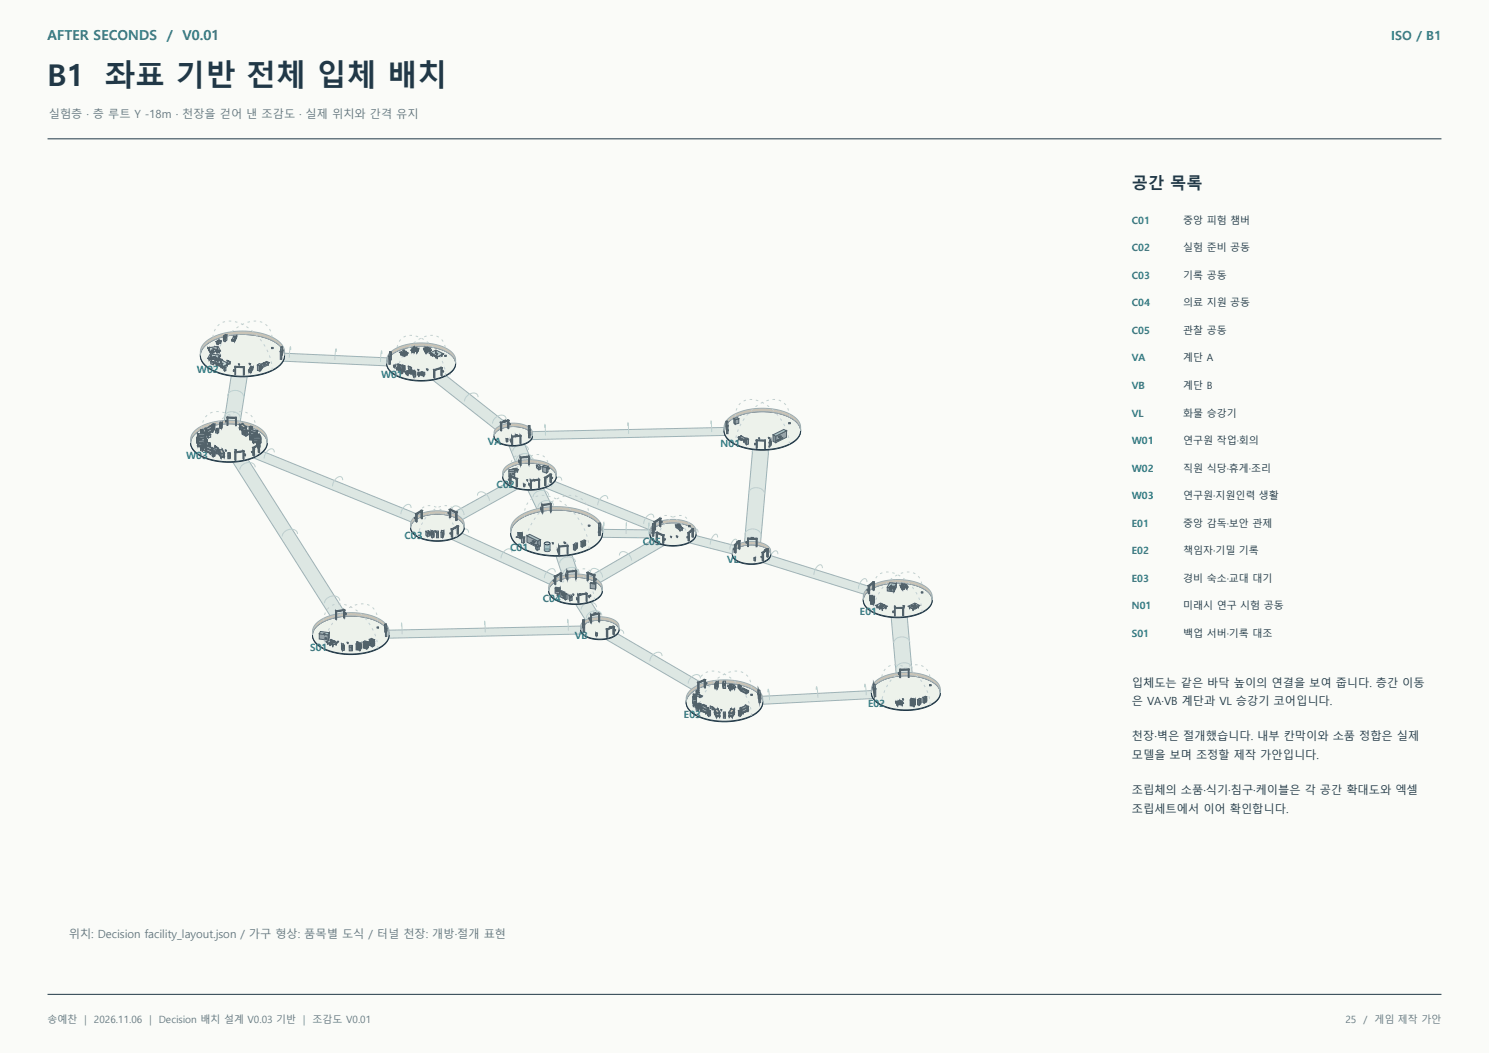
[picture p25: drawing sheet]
<svg xmlns="http://www.w3.org/2000/svg" width="420mm" height="297mm" viewBox="0 0 420 297" stroke-linecap="round" stroke-linejoin="round" font-family="sans-serif">
<defs><g id="words">
<g font-size="8.5" fill="#213847">
<text x="13.4" y="24.3">B1</text>
<text x="29.6" y="24.3">좌표 기반 전체 입체 배치</text>
</g>
<text font-size="4.6" fill="#213847" x="319.3" y="53.3">공간 목록</text>
<g font-size="3.9" fill="#277c83">
<text x="13.4" y="11.3">AFTER SECONDS</text>
<text x="47.1" y="11.3">/ V0.01</text>
</g>
<text font-size="3.5" fill="#277c83" x="392.4" y="11.3">ISO / B1</text>
<g font-size="3.2" fill="#627681">
<text x="13.8" y="33.2">실험층 · 층 루트 Y -18m · 천장을 걷어 낸 조감도 · 실제 위치와 간격 유지</text>
<text x="19.4" y="264.6">위치: Decision facility_layout.json / 가구 형상: 품목별 도식 / 터널 천장: 개방·절개 표현</text>
</g>
<g font-size="3.2" fill="#213847">
<text x="319.3" y="193.7">입체도는 같은 바닥 높이의 연결을 보여 줍니다. 층간 이동</text>
<text x="319.3" y="199">은 VA·VB 계단과 VL 승강기 코어입니다.</text>
<text x="319.3" y="208.8">천장·벽은 절개했습니다. 내부 칸막이와 소품 정합은 실제</text>
<text x="319.3" y="214.1">모델을 보며 조정할 제작 가안입니다.</text>
<text x="319.3" y="224">조립체의 소품·식기·침구·케이블은 각 공간 확대도와 엑셀</text>
<text x="319.3" y="229.3">조립세트에서 이어 확인합니다.</text>
</g>
<g font-size="2.8" fill="#277c83">
<text x="319.3" y="63.1">C01</text>
<text x="319.3" y="70.9">C02</text>
<text x="319.3" y="78.7">C03</text>
<text x="319.3" y="86.4">C04</text>
<text x="319.3" y="94.2">C05</text>
<text x="319.3" y="102">VA</text>
<text x="55.6" y="105.1">W02</text>
<text x="107.5" y="106.6">W01</text>
<text x="319.3" y="109.7">VB</text>
<text x="319.3" y="117.5">VL</text>
<text x="137.6" y="125.6">VA</text>
<text x="203.3" y="125.9">N01</text>
<text x="319.3" y="125.2">W01</text>
<text x="52.5" y="129.3">W03</text>
<text x="140.1" y="137.7">C02</text>
<text x="319.3" y="133">W02</text>
<text x="319.3" y="140.8">W03</text>
<text x="319.3" y="148.5">E01</text>
<text x="114.1" y="152.1">C03</text>
<text x="143.9" y="155.5">C01</text>
<text x="181.3" y="153.6">C05</text>
<text x="205.1" y="158.9">VL</text>
<text x="319.3" y="156.3">E02</text>
<text x="319.3" y="164">E03</text>
<text x="153.1" y="169.9">C04</text>
<text x="242.6" y="173.3">E01</text>
<text x="319.3" y="171.8">N01</text>
<text x="319.3" y="179.6">S01</text>
<text x="87.5" y="183.6">S01</text>
<text x="162.2" y="180.2">VB</text>
<text x="192.9" y="202.5">E03</text>
<text x="244.9" y="199.5">E02</text>
</g>
<g font-size="2.8" fill="#213847">
<text x="333.7" y="63.1">중앙 피험 챔버</text>
<text x="333.7" y="70.9">실험 준비 공동</text>
<text x="333.7" y="78.7">기록 공동</text>
<text x="333.7" y="86.4">의료 지원 공동</text>
<text x="333.7" y="94.2">관찰 공동</text>
<text x="333.7" y="102">계단 A</text>
<text x="333.7" y="109.7">계단 B</text>
<text x="333.7" y="117.5">화물 승강기</text>
<text x="333.7" y="125.2">연구원 작업·회의</text>
<text x="333.7" y="133">직원 식당·휴게·조리</text>
<text x="333.7" y="140.8">연구원·지원인력 생활</text>
<text x="333.7" y="148.5">중앙 감독·보안 관제</text>
<text x="333.7" y="156.3">책임자·기밀 기록</text>
<text x="333.7" y="164">경비 숙소·교대 대기</text>
<text x="333.7" y="171.8">미래시 연구 시험 공동</text>
<text x="333.7" y="179.6">백업 서버·기록 대조</text>
</g>
<g font-size="2.8" fill="#627681">
<text x="13.4" y="288.6">송예찬</text>
<text x="23.9" y="288.6">|</text>
<text x="26.5" y="288.6">2026.11.06</text>
<text x="42.1" y="288.6">|</text>
<text x="44.8" y="288.6">Decision 배치 설계 V0.03 기반</text>
<text x="85.5" y="288.6">|</text>
<text x="88.2" y="288.6">조감도 V0.01</text>
<text x="379.5" y="288.6">25</text>
<text x="384.6" y="288.6">/ 게임 제작 가안</text>
</g>
</g></defs>
<path d="M0 0h420v297h-420z" fill-rule="evenodd" fill="#fafbf8"/>
<path d="M13.4 39.2h393.2" fill="none" stroke="#213847" stroke-width=".28"/>
<path d="M143.4 125.4l4.5-.4 2.4 5.9-4.5 .4z" fill-rule="evenodd" fill="#dde7e3" stroke="#9eb2b7" stroke-width=".28"/>
<path d="M148.1 124.4a2.23 2.23 0 0 0-3.8-.8l-.6 .7-.1 .5M149.1 126.9a2.23 2.23 0 0 0-3.8-.8l-.6 .7-.1 .5M150.1 129.4a2.23 2.23 0 0 0-3.8-.8l-.4 .4-.3 .8" fill="none" stroke="#bdd0d0" stroke-width=".28"/>
<path d="M148.7 137.9l4.4-.6 3.3 6.9-4.4 .5z" fill-rule="evenodd" fill="#dde7e3" stroke="#9eb2b7" stroke-width=".28"/>
<path d="M153.4 136.8a2.18 2.18 0 0 0-3.8-.7l-.5 .7-.1 .6M154.7 139.7a2.18 2.18 0 0 0-3.7-.7l-.4 .5-.3 .7M156.1 142.6a2.18 2.18 0 0 0-3.7-.7l-.4 .4-.3 .8" fill="none" stroke="#bdd0d0" stroke-width=".28"/>
<path d="M156.7 156.4l4.5-.4 2.3 7.1-4.5 .4z" fill-rule="evenodd" fill="#dde7e3" stroke="#9eb2b7" stroke-width=".28"/>
<path d="M161.4 155.6a2.27 2.27 0 0 0-3.9-.9l-.5 .7-.1 .5M162.3 158.5a2.27 2.27 0 0 0-3.8-.8l-.5 .7-.1 .5M163.3 161.5a2.27 2.27 0 0 0-3.8-.8l-.4 .4-.3 .8" fill="none" stroke="#bdd0d0" stroke-width=".28"/>
<path d="M162.2 170.1l4.3-.7 3.5 5.7-4.3 .7z" fill-rule="evenodd" fill="#dde7e3" stroke="#9eb2b7" stroke-width=".28"/>
<path d="M166.8 168.9a2.04 2.04 0 0 0-3.5-.9l-.6 .7-.3 .8M168.3 171.2a2.04 2.04 0 0 0-3.5-.8l-.6 .7-.3 .8M169.7 173.6a2.04 2.04 0 0 0-3.4-.8l-.7 .7-.2 .8" fill="none" stroke="#bdd0d0" stroke-width=".28"/>
<path d="M126.2 145.5l17-9.4 3.4 1.5-17.1 9.4z" fill-rule="evenodd" fill="#dde7e3" stroke="#9eb2b7" stroke-width=".28"/>
<path d="M134.7 139.8a1.2 1.2 0 0 1 .9-1.1 1.2 1.2 0 0 1 1.3 .5 2.88 2.88 0 0 1 1.2 2.1M141.8 135.8a1.2 1.2 0 0 1 .9-1.1 1.2 1.2 0 0 1 1.3 .5 2.88 2.88 0 0 1 1.2 2.1M127.5 143.7a1.2 1.2 0 0 1 .9-1.1 1.2 1.2 0 0 1 1.3 .5 2.88 2.88 0 0 1 1.2 2.2" fill="none" stroke="#bdd0d0" stroke-width=".28"/>
<path d="M126.8 151.8l3-1.6 29.1 13.3-3 1.7z" fill-rule="evenodd" fill="#dde7e3" stroke="#9eb2b7" stroke-width=".28"/>
<path d="M132.2 150.2a1.06 1.06 0 0 0-.8-1 1.06 1.06 0 0 0-1.2 .5 3.1 3.1 0 0 0-1.1 2.2M144.4 155.8a1.06 1.06 0 0 0-.8-1 1.06 1.06 0 0 0-1.2 .5 3.1 3.1 0 0 0-1.1 2.2M156.6 161.4a1.06 1.06 0 0 0-.8-1.1 1.06 1.06 0 0 0-1.2 .6 3.1 3.1 0 0 0-1.1 2.2" fill="none" stroke="#bdd0d0" stroke-width=".28"/>
<path d="M165 163.3l19.5-11.3 3.4 1.5-19.5 11.3z" fill-rule="evenodd" fill="#dde7e3" stroke="#9eb2b7" stroke-width=".28"/>
<path d="M174.7 156.7a1.24 1.24 0 0 1 .9-1.2 1.24 1.24 0 0 1 1.4 .5 2.83 2.83 0 0 1 1.2 2.1M182.9 151.9a1.24 1.24 0 0 1 .9-1.1 1.24 1.24 0 0 1 1.3 .5 2.83 2.83 0 0 1 1.2 2.1M166.5 161.4a1.24 1.24 0 0 1 .9-1.1 1.24 1.24 0 0 1 1.4 .5 2.83 2.83 0 0 1 1.2 2.1" fill="none" stroke="#bdd0d0" stroke-width=".28"/>
<path d="M153.1 137.3l2.9-1.7 30.9 12.4-2.9 1.8z" fill-rule="evenodd" fill="#dde7e3" stroke="#9eb2b7" stroke-width=".28"/>
<path d="M158.5 135.5a.97 .97 0 0 0-.8-1 .97 .97 0 0 0-1.1 .6 3.3 3.3 0 0 0-1 2.2M171.4 140.8a.97 .97 0 0 0-.7-1.1 .97 .97 0 0 0-1.1 .6 3.3 3.3 0 0 0-1 2.2M184.4 146a.97 .97 0 0 0-.7-1 .97 .97 0 0 0-1.1 .6 3.3 3.3 0 0 0-1 2.2" fill="none" stroke="#bdd0d0" stroke-width=".28"/>
<path d="M193.8 152.9l2.1-2 13.1 3.4-2.1 2z" fill-rule="evenodd" fill="#dde7e3" stroke="#9eb2b7" stroke-width=".28"/>
<path d="M196.9 150.2a.65 .65 0 0 0-.3-.9 .65 .65 0 0 0-.9 .4l-.7 1.3-.2 1.2M202.4 151.6a.65 .65 0 0 0-.3-.9 .65 .65 0 0 0-.9 .4l-.6 1-.3 1.5M207.9 153a.65 .65 0 0 0-.3-.9 .65 .65 0 0 0-.9 .4l-.5 1-.3 1.5" fill="none" stroke="#bdd0d0" stroke-width=".28"/>
<path d="M169.1 149.3l15.2 .2-.1 2.2-15.2-.2z" fill-rule="evenodd" fill="#dde7e3" stroke="#9eb2b7" stroke-width=".28"/>
<path d="M170.3 148.3v-.9l-.1 3.1M176.7 148.4v-.9l-.1 3.1M183.1 148.4l-.1-.9-.1 3.2" fill="none" stroke="#bdd0d0" stroke-width=".28"/>
<path d="M121.6 106.8l3.8-1.2 18.9 14.9-3.9 1.2z" fill-rule="evenodd" fill="#dde7e3" stroke="#9eb2b7" stroke-width=".28"/>
<path d="M126.9 105.8a1.46 1.46 0 0 0-1-1.2 1.46 1.46 0 0 0-1.5 .4 2.54 2.54 0 0 0-1.3 2M134.9 112a1.46 1.46 0 0 0-1.1-1.2 1.46 1.46 0 0 0-1.5 .4 2.54 2.54 0 0 0-1.3 2M142.8 118.3a1.46 1.46 0 0 0-1-1.2 1.46 1.46 0 0 0-1.6 .4 2.54 2.54 0 0 0-1.3 2" fill="none" stroke="#bdd0d0" stroke-width=".28"/>
<path d="M79.6 99.6l30.6 1.4-.4 2.2-30.6-1.4z" fill-rule="evenodd" fill="#dde7e3" stroke="#9eb2b7" stroke-width=".28"/>
<path d="M82 98.7l-.1-.9-.3 3.1M94.9 99.3l-.1-.9-.3 3.1M107.7 99.8l-.1-.8-.3 3.1" fill="none" stroke="#bdd0d0" stroke-width=".28"/>
<path d="M65.3 105.6l4.5 .2-2.2 14.2-4.5-.1z" fill-rule="evenodd" fill="#dde7e3" stroke="#9eb2b7" stroke-width=".28"/>
<path d="M63.2 117.7a2.42 2.42 0 0 1 2-1.6 2.42 2.42 0 0 1 2.3 1l.3 .8M64.2 111.7a2.42 2.42 0 0 1 1.9-1.6 2.42 2.42 0 0 1 2.4 1l.2 .8M65.1 105.7a2.42 2.42 0 0 1 2-1.6 2.42 2.42 0 0 1 2.3 1l.2 .8" fill="none" stroke="#bdd0d0" stroke-width=".28"/>
<path d="M70.8 128.9l2.9-1.8 45.9 18.7-2.8 1.7z" fill-rule="evenodd" fill="#dde7e3" stroke="#9eb2b7" stroke-width=".28"/>
<path d="M77.4 127.6a.98 .98 0 0 0-.8-1.1 .98 .98 0 0 0-1.1 .6 3.3 3.3 0 0 0-1 2.2M96.7 135.4a.98 .98 0 0 0-.8-1 .98 .98 0 0 0-1.1 .6 3.3 3.3 0 0 0-1 2.2M116 143.3a.98 .98 0 0 0-.8-1.1 .98 .98 0 0 0-1.1 .6 3.3 3.3 0 0 0-1 2.2" fill="none" stroke="#bdd0d0" stroke-width=".28"/>
<path d="M214.6 158.5l2.4-1.9 29.9 9.3-2.4 2z" fill-rule="evenodd" fill="#dde7e3" stroke="#9eb2b7" stroke-width=".28"/>
<path d="M219.4 156.3a.75 .75 0 0 0-.4-.9 .75 .75 0 0 0-1 .4l-.6 1-.4 1.4M232 160.2a.75 .75 0 0 0-.5-.9 .75 .75 0 0 0-.9 .4l-.7 1-.3 1.4M244.5 164.2a.75 .75 0 0 0-.4-1 .75 .75 0 0 0-1 .4l-.6 1-.4 1.5" fill="none" stroke="#bdd0d0" stroke-width=".28"/>
<path d="M251.3 173.7l4.6-.1 1.5 17.4-4.5 .1z" fill-rule="evenodd" fill="#dde7e3" stroke="#9eb2b7" stroke-width=".28"/>
<path d="M256 173.9a2.37 2.37 0 0 0-2.3-1.6 2.37 2.37 0 0 0-2.2 1.7M256.6 181.2a2.37 2.37 0 0 0-2.3-1.6 2.37 2.37 0 0 0-2.2 1.7M257.3 188.5a2.37 2.37 0 0 0-2.3-1.6 2.37 2.37 0 0 0-2.3 1.7" fill="none" stroke="#bdd0d0" stroke-width=".28"/>
<path d="M214 196.4l32.5-1.7 .4 2.3-32.4 1.7z" fill-rule="evenodd" fill="#dde7e3" stroke="#9eb2b7" stroke-width=".28"/>
<path d="M216.6 195.3l.1-.9 .4 3.1M230.2 194.6l.1-.9 .4 3.1M243.9 193.9l.1-.9 .3 3.1" fill="none" stroke="#bdd0d0" stroke-width=".28"/>
<path d="M170.4 180l3.5-1.4 25.7 15-3.4 1.4z" fill-rule="evenodd" fill="#dde7e3" stroke="#9eb2b7" stroke-width=".28"/>
<path d="M175.9 178.7a1.24 1.24 0 0 0-.9-1.1 1.24 1.24 0 0 0-1.3 .5 2.82 2.82 0 0 0-1.2 2.1M186.7 185a1.24 1.24 0 0 0-.9-1.1 1.24 1.24 0 0 0-1.3 .5 2.82 2.82 0 0 0-1.2 2.1M197.6 191.3a1.24 1.24 0 0 0-.9-1.1 1.24 1.24 0 0 0-1.4 .5 2.82 2.82 0 0 0-1.2 2.1" fill="none" stroke="#bdd0d0" stroke-width=".28"/>
<path d="M149.2 121.8l55.8-1.2 .2 2.2-55.8 1.2z" fill-rule="evenodd" fill="#dde7e3" stroke="#9eb2b7" stroke-width=".28"/>
<path d="M200.5 119.6l.1-.9 .1 3.2M153.7 120.6v-.9l.2 3.2M177.1 120.1v-.9l.2 3.2" fill="none" stroke="#bdd0d0" stroke-width=".28"/>
<path d="M212.3 126.3l4.6 .1-2.5 27.7h-4.5z" fill-rule="evenodd" fill="#dde7e3" stroke="#9eb2b7" stroke-width=".28"/>
<path d="M211.1 139.2a2.37 2.37 0 0 1 2.3-1.7 2.37 2.37 0 0 1 2.3 1.8M212.1 127.5a2.37 2.37 0 0 1 2.3-1.6 2.37 2.37 0 0 1 2.3 1.7M210.1 150.8a2.37 2.37 0 0 1 2.3-1.6 2.37 2.37 0 0 1 2.2 1.7" fill="none" stroke="#bdd0d0" stroke-width=".28"/>
<path d="M108.8 177.8l55.8-1.2 .2 2.2-55.8 1.2z" fill-rule="evenodd" fill="#dde7e3" stroke="#9eb2b7" stroke-width=".28"/>
<path d="M113.2 176.6l.1-.8 .1 3.1M136.7 176.1v-.9l.2 3.2M160.1 175.6l.1-.9 .1 3.2" fill="none" stroke="#bdd0d0" stroke-width=".28"/>
<path d="M65.4 129.9l4.3-.7 28.4 44.9-4.3 .6z" fill-rule="evenodd" fill="#dde7e3" stroke="#9eb2b7" stroke-width=".28"/>
<path d="M72 131.8a2.04 2.04 0 0 0-3.4-.8l-.7 .7-.2 .8M83.9 150.6a2.04 2.04 0 0 0-3.4-.8l-.7 .7-.2 .8M95.8 169.4a2.04 2.04 0 0 0-3.4-.8l-.6 .7-.3 .8" fill="none" stroke="#bdd0d0" stroke-width=".28"/>
<path d="M57.8 97.7a17.6 17.6 0 0 1 13.7-3 11.2 11.2 0 0 1 8.4 4.2 3.6 3.6 0 0 1-1.5 4.7 20.1 20.1 0 0 1-16.5 1.7 7.6 7.6 0 0 1-5.2-4 3.5 3.5 0 0 1 1.1-3.6z" fill-rule="evenodd" fill="#c8d6d5" stroke="#213847" stroke-width=".28"/>
<path d="M57.8 97.5a17.6 17.6 0 0 1 13.7-3 11.2 11.2 0 0 1 8.4 4.2 3.6 3.6 0 0 1-1.5 4.7 20.1 20.1 0 0 1-16.5 1.8 7.6 7.6 0 0 1-5.2-4.1 3.5 3.5 0 0 1 1.1-3.6z" fill-rule="evenodd" fill="#edf2eb" stroke="#213847" stroke-width=".28"/>
<path d="M57.6 96.8a16.7 16.7 0 0 1 12.9-3.3 13 13 0 0 1 9.1 3.8l.6 1.5 .1 1.4a5.7 5.7 0 0 0-4.3-4.5 20.7 20.7 0 0 0-17.3 1.1l-1.1 .9-.7 1-.4 1.5 .2-2z" fill-rule="evenodd" fill="#c9c3b4" stroke="#9eafb3" stroke-width=".28"/>
<path d="M60 104.4a15.5 15.5 0 0 1 10.6-13.7 4.9 4.9 0 0 1 6.2 5.4M76.8 104.4a15.5 15.5 0 0 0-10.6-13.7 4.9 4.9 0 0 0-6.2 5.4" fill="none" stroke="#c2cfd0" stroke-width=".28" stroke-dasharray=".7 1.1" stroke-linecap="butt"/>
<path d="M66.7 95l-.5 1.3z" fill-rule="evenodd" fill="#978f80" stroke="#52626a" stroke-width=".28"/>
<path d="M65.3 95.9l.9 .2v.2l-.9-.1z" fill-rule="evenodd" fill="#857e70" stroke="#52626a" stroke-width=".28"/>
<path d="M65.9 94.9l.8 .1-.5 1.1-.9-.2z" fill-rule="evenodd" fill="#b2a997" stroke="#52626a" stroke-width=".28"/>
<path d="M66.8 94.7l-.6 1.4z" fill-rule="evenodd" fill="#978f80" stroke="#52626a" stroke-width=".28"/>
<path d="M66 95.7l.2 .1v.3h-.2z" fill-rule="evenodd" fill="#857e70" stroke="#52626a" stroke-width=".28"/>
<path d="M66.6 94.7h.2l-.6 1.1-.2-.1z" fill-rule="evenodd" fill="#b2a997" stroke="#52626a" stroke-width=".28"/>
<path d="M65.8 94.9l.9 .1v.2l-.9-.1z" fill-rule="evenodd" fill="#857e70" stroke="#52626a" stroke-width=".28"/>
<path d="M66.7 94.9v.3z" fill-rule="evenodd" fill="#978f80" stroke="#52626a" stroke-width=".28"/>
<path d="M65.9 94.8l.8 .1z" fill-rule="evenodd" fill="#b2a997" stroke="#52626a" stroke-width=".28"/>
<path d="M65.3 95.8l.9 .1v.3l-.9-.2z" fill-rule="evenodd" fill="#857e70" stroke="#52626a" stroke-width=".28"/>
<path d="M66.2 95.8v.4z" fill-rule="evenodd" fill="#978f80" stroke="#52626a" stroke-width=".28"/>
<path d="M65.4 95.7l.8 .1z" fill-rule="evenodd" fill="#b2a997" stroke="#52626a" stroke-width=".28"/>
<path d="M63.5 94.9l.5-.4v1.4l-.5 .4z" fill-rule="evenodd" fill="#96a2a5" stroke="#52626a" stroke-width=".28"/>
<path d="M63.1 94.8l.4 .1v1.4l-.4-.1z" fill-rule="evenodd" fill="#848e91" stroke="#52626a" stroke-width=".28"/>
<path d="M63.1 94.8l.4-.5 .5 .2-.5 .4z" fill-rule="evenodd" fill="#b1bfc2" stroke="#52626a" stroke-width=".28"/>
<path d="M63.1 95.8l.4-.4z" fill-rule="evenodd" fill="#536770" stroke="#52626a" stroke-width=".28"/>
<path d="M63.1 95.8l.4-.4z" fill-rule="evenodd" fill="#627a85" stroke="#52626a" stroke-width=".28"/>
<path d="M63.1 95.4l.4-.3z" fill-rule="evenodd" fill="#536770" stroke="#52626a" stroke-width=".28"/>
<path d="M63.1 95.4l.4-.3z" fill-rule="evenodd" fill="#627a85" stroke="#52626a" stroke-width=".28"/>
<path d="M63.1 95.1l.4-.4z" fill-rule="evenodd" fill="#536770" stroke="#52626a" stroke-width=".28"/>
<path d="M63.1 95.1l.4-.4z" fill-rule="evenodd" fill="#627a85" stroke="#52626a" stroke-width=".28"/>
<path d="M63.6 95.4l.2-.2z" fill-rule="evenodd" fill="#b39c73" stroke="#52626a" stroke-width=".28"/>
<path d="M63.3 95.3l.3 .2z" fill-rule="evenodd" fill="#9d8965" stroke="#52626a" stroke-width=".28"/>
<path d="M63.3 95.3l.2-.2 .3 .1-.2 .2z" fill-rule="evenodd" fill="#d3b788" stroke="#52626a" stroke-width=".28"/>
<path d="M63.6 95.2h.1l-.1 .2z" fill-rule="evenodd" fill="#b39c73" stroke="#52626a" stroke-width=".28"/>
<path d="M63.4 95.2l.2 .2z" fill-rule="evenodd" fill="#9d8965" stroke="#52626a" stroke-width=".28"/>
<path d="M63.4 95.2h.3z" fill-rule="evenodd" fill="#d3b788" stroke="#52626a" stroke-width=".28"/>
<path d="M63.6 95.2v.2z" fill-rule="evenodd" fill="#b39c73" stroke="#52626a" stroke-width=".28"/>
<path d="M63.5 95.2l.1 .2z" fill-rule="evenodd" fill="#9d8965" stroke="#52626a" stroke-width=".28"/>
<path d="M63.5 95.2l.1-.1z" fill-rule="evenodd" fill="#d3b788" stroke="#52626a" stroke-width=".28"/>
<path d="M61.5 96.6l.9-.4z" fill-rule="evenodd" fill="#a6b4b6" stroke="#52626a" stroke-width=".28"/>
<path d="M60.9 96.3l.6 .4z" fill-rule="evenodd" fill="#919ea0" stroke="#52626a" stroke-width=".28"/>
<path d="M60.9 96.3l1-.4 .5 .3-.9 .4z" fill-rule="evenodd" fill="#c3d4d6" stroke="#52626a" stroke-width=".28"/>
<path d="M62.2 96.3v.5z" fill-rule="evenodd" fill="#78898d" stroke="#52626a" stroke-width=".28"/>
<path d="M62.2 96.2v.6z" fill-rule="evenodd" fill="#69787c" stroke="#52626a" stroke-width=".28"/>
<path d="M61.8 96.1v.5z" fill-rule="evenodd" fill="#78898d" stroke="#52626a" stroke-width=".28"/>
<path d="M61.8 96v.6z" fill-rule="evenodd" fill="#69787c" stroke="#52626a" stroke-width=".28"/>
<path d="M61.5 96.6v.6z" fill-rule="evenodd" fill="#78898d" stroke="#52626a" stroke-width=".28"/>
<path d="M61.4 96.6l.1 .6z" fill-rule="evenodd" fill="#69787c" stroke="#52626a" stroke-width=".28"/>
<path d="M61.1 96.4v.6z" fill-rule="evenodd" fill="#78898d" stroke="#52626a" stroke-width=".28"/>
<path d="M61.1 96.4v.6z" fill-rule="evenodd" fill="#69787c" stroke="#52626a" stroke-width=".28"/>
<path d="M61.5 96.7l.8-.4v.4l-.8 .4z" fill-rule="evenodd" fill="#9dacaf" stroke="#52626a" stroke-width=".28"/>
<path d="M61.1 96.4l.4 .3v.4l-.4-.2z" fill-rule="evenodd" fill="#8a979a" stroke="#52626a" stroke-width=".28"/>
<path d="M61.1 96.4l.7-.3 .5 .2-.8 .4z" fill-rule="evenodd" fill="#bacacf" stroke="#52626a" stroke-width=".28"/>
<path d="M61.6 96.2l.4-.1z" fill-rule="evenodd" fill="#b39c73" stroke="#52626a" stroke-width=".28"/>
<path d="M61.4 96.1l.2 .2z" fill-rule="evenodd" fill="#9d8965" stroke="#52626a" stroke-width=".28"/>
<path d="M61.4 96.1h.6z" fill-rule="evenodd" fill="#d3b788" stroke="#52626a" stroke-width=".28"/>
<path d="M61.6 96.1l.2 .1z" fill-rule="evenodd" fill="#b39c73" stroke="#52626a" stroke-width=".28"/>
<path d="M61.5 96l.1 .2z" fill-rule="evenodd" fill="#9d8965" stroke="#52626a" stroke-width=".28"/>
<path d="M61.5 96h.3z" fill-rule="evenodd" fill="#d3b788" stroke="#52626a" stroke-width=".28"/>
<path d="M61.7 96v.2z" fill-rule="evenodd" fill="#b39c73" stroke="#52626a" stroke-width=".28"/>
<path d="M61.6 96l.1 .2z" fill-rule="evenodd" fill="#9d8965" stroke="#52626a" stroke-width=".28"/>
<path d="M61.6 96h.1z" fill-rule="evenodd" fill="#d3b788" stroke="#52626a" stroke-width=".28"/>
<path d="M60.5 98.2l.1 .3z" fill-rule="evenodd" fill="#70878f" stroke="#52626a" stroke-width=".28"/>
<path d="M60.6 98.4l.5-.1z" fill-rule="evenodd" fill="#809aa3" stroke="#52626a" stroke-width=".28"/>
<path d="M60.5 98.2l.5-.1 .1 .2-.5 .1z" fill-rule="evenodd" fill="#97b5c0" stroke="#52626a" stroke-width=".28"/>
<path d="M60.5 97.9h.5v.3h-.5z" fill-rule="evenodd" fill="#809aa3" stroke="#52626a" stroke-width=".28"/>
<path d="M60.5 97.9v.3z" fill-rule="evenodd" fill="#70878f" stroke="#52626a" stroke-width=".28"/>
<path d="M60.5 97.9h.5z" fill-rule="evenodd" fill="#97b5c0" stroke="#52626a" stroke-width=".28"/>
<path d="M60.7 98.3l.1 .4z" fill-rule="evenodd" fill="#51646b" stroke="#52626a" stroke-width=".28"/>
<path d="M60.8 98.4l.1 .3z" fill-rule="evenodd" fill="#5c727a" stroke="#52626a" stroke-width=".28"/>
<path d="M59.2 98.3l.2 .3z" fill-rule="evenodd" fill="#70878f" stroke="#52626a" stroke-width=".28"/>
<path d="M59.4 98.6l.5-.1z" fill-rule="evenodd" fill="#809aa3" stroke="#52626a" stroke-width=".28"/>
<path d="M59.2 98.3h.5l.2 .2-.5 .1z" fill-rule="evenodd" fill="#97b5c0" stroke="#52626a" stroke-width=".28"/>
<path d="M59.3 98.1l.4-.1v.3l-.4 .1z" fill-rule="evenodd" fill="#809aa3" stroke="#52626a" stroke-width=".28"/>
<path d="M59.3 98.1v.3z" fill-rule="evenodd" fill="#70878f" stroke="#52626a" stroke-width=".28"/>
<path d="M59.3 98.1l.4-.1z" fill-rule="evenodd" fill="#97b5c0" stroke="#52626a" stroke-width=".28"/>
<path d="M59.5 98.5v.4z" fill-rule="evenodd" fill="#51646b" stroke="#52626a" stroke-width=".28"/>
<path d="M59.5 98.5l.1 .3z" fill-rule="evenodd" fill="#5c727a" stroke="#52626a" stroke-width=".28"/>
<path d="M58.6 98.1l.7 1.3z" fill-rule="evenodd" fill="#919ea0" stroke="#52626a" stroke-width=".28"/>
<path d="M59.3 99.3l2.9-.3z" fill-rule="evenodd" fill="#a6b4b6" stroke="#52626a" stroke-width=".28"/>
<path d="M58.6 98.1l2.9-.4 .7 1.3-2.9 .3z" fill-rule="evenodd" fill="#c3d4d6" stroke="#52626a" stroke-width=".28"/>
<path d="M61.8 98.9v.6z" fill-rule="evenodd" fill="#69787c" stroke="#52626a" stroke-width=".28"/>
<path d="M61.8 98.9v.6z" fill-rule="evenodd" fill="#78898d" stroke="#52626a" stroke-width=".28"/>
<path d="M61.3 98v.6z" fill-rule="evenodd" fill="#69787c" stroke="#52626a" stroke-width=".28"/>
<path d="M61.3 98v.6z" fill-rule="evenodd" fill="#78898d" stroke="#52626a" stroke-width=".28"/>
<path d="M59.4 99.2v.6z" fill-rule="evenodd" fill="#69787c" stroke="#52626a" stroke-width=".28"/>
<path d="M59.4 99.2v.6z" fill-rule="evenodd" fill="#78898d" stroke="#52626a" stroke-width=".28"/>
<path d="M59 98.3v.6z" fill-rule="evenodd" fill="#69787c" stroke="#52626a" stroke-width=".28"/>
<path d="M59 98.3v.6z" fill-rule="evenodd" fill="#78898d" stroke="#52626a" stroke-width=".28"/>
<path d="M60.1 98.5l.1 .2z" fill-rule="evenodd" fill="#9d8965" stroke="#52626a" stroke-width=".28"/>
<path d="M60.2 98.6l.5-.1z" fill-rule="evenodd" fill="#b39c73" stroke="#52626a" stroke-width=".28"/>
<path d="M60.1 98.5h.6z" fill-rule="evenodd" fill="#d3b788" stroke="#52626a" stroke-width=".28"/>
<path d="M60.1 98.5l.1 .1z" fill-rule="evenodd" fill="#9d8965" stroke="#52626a" stroke-width=".28"/>
<path d="M60.2 98.5l.1 .1z" fill-rule="evenodd" fill="#b39c73" stroke="#52626a" stroke-width=".28"/>
<path d="M60.9 99l.2 .3z" fill-rule="evenodd" fill="#70878f" stroke="#52626a" stroke-width=".28"/>
<path d="M61.1 99.2h.5z" fill-rule="evenodd" fill="#809aa3" stroke="#52626a" stroke-width=".28"/>
<path d="M60.9 99l.5-.1 .2 .3h-.5z" fill-rule="evenodd" fill="#97b5c0" stroke="#52626a" stroke-width=".28"/>
<path d="M61 98.8l.4-.1v.3l-.4 .1z" fill-rule="evenodd" fill="#809aa3" stroke="#52626a" stroke-width=".28"/>
<path d="M61 98.7v.4z" fill-rule="evenodd" fill="#70878f" stroke="#52626a" stroke-width=".28"/>
<path d="M61 98.7h.4z" fill-rule="evenodd" fill="#97b5c0" stroke="#52626a" stroke-width=".28"/>
<path d="M61.2 99.1v.4z" fill-rule="evenodd" fill="#51646b" stroke="#52626a" stroke-width=".28"/>
<path d="M61.2 99.2l.1 .3z" fill-rule="evenodd" fill="#5c727a" stroke="#52626a" stroke-width=".28"/>
<path d="M59.7 99.2l.1 .3z" fill-rule="evenodd" fill="#70878f" stroke="#52626a" stroke-width=".28"/>
<path d="M59.8 99.4l.5-.1z" fill-rule="evenodd" fill="#809aa3" stroke="#52626a" stroke-width=".28"/>
<path d="M59.7 99.2l.5-.1 .1 .2-.5 .1z" fill-rule="evenodd" fill="#97b5c0" stroke="#52626a" stroke-width=".28"/>
<path d="M59.7 98.9h.5v.3h-.5z" fill-rule="evenodd" fill="#809aa3" stroke="#52626a" stroke-width=".28"/>
<path d="M59.7 98.9v.3z" fill-rule="evenodd" fill="#70878f" stroke="#52626a" stroke-width=".28"/>
<path d="M59.7 98.9h.5z" fill-rule="evenodd" fill="#97b5c0" stroke="#52626a" stroke-width=".28"/>
<path d="M59.9 99.3l.1 .4z" fill-rule="evenodd" fill="#51646b" stroke="#52626a" stroke-width=".28"/>
<path d="M60 99.4l.1 .3z" fill-rule="evenodd" fill="#5c727a" stroke="#52626a" stroke-width=".28"/>
<path d="M79.3 98.7v.3z" fill-rule="evenodd" fill="#7a979c" stroke="#52626a" stroke-width=".28"/>
<path d="M79.2 98.8l.1 .2z" fill-rule="evenodd" fill="#6b8589" stroke="#52626a" stroke-width=".28"/>
<path d="M79.8 98.7v.3z" fill-rule="evenodd" fill="#7a979c" stroke="#52626a" stroke-width=".28"/>
<path d="M79.7 98.8l.1 .2z" fill-rule="evenodd" fill="#6b8589" stroke="#52626a" stroke-width=".28"/>
<path d="M77 98v.3z" fill-rule="evenodd" fill="#7a979c" stroke="#52626a" stroke-width=".28"/>
<path d="M76.6 98.1h.4v.2h-.4z" fill-rule="evenodd" fill="#6b8589" stroke="#52626a" stroke-width=".28"/>
<path d="M76.6 98l.4 .1z" fill-rule="evenodd" fill="#8fb2b7" stroke="#52626a" stroke-width=".28"/>
<path d="M79.5 99.1l-.1 2.3z" fill-rule="evenodd" fill="#7f9399" stroke="#52626a" stroke-width=".28"/>
<path d="M79.1 99.1h.3v2.3h-.3z" fill-rule="evenodd" fill="#6f8186" stroke="#52626a" stroke-width=".28"/>
<path d="M79.1 99l.4 .1z" fill-rule="evenodd" fill="#95adb4" stroke="#52626a" stroke-width=".28"/>
<path d="M79.7 97.9l-.1 2.3z" fill-rule="evenodd" fill="#7f9399" stroke="#52626a" stroke-width=".28"/>
<path d="M79.3 97.9l.3 .1v2.2h-.3z" fill-rule="evenodd" fill="#6f8186" stroke="#52626a" stroke-width=".28"/>
<path d="M79.3 97.8l.4 .1z" fill-rule="evenodd" fill="#95adb4" stroke="#52626a" stroke-width=".28"/>
<path d="M79.7 97.9l-.3 1.4z" fill-rule="evenodd" fill="#7f9399" stroke="#52626a" stroke-width=".28"/>
<path d="M79.1 99.1l.3 .2z" fill-rule="evenodd" fill="#6f8186" stroke="#52626a" stroke-width=".28"/>
<path d="M79.3 97.8l.4 .1-.3 1.2h-.3z" fill-rule="evenodd" fill="#95adb4" stroke="#52626a" stroke-width=".28"/>
<path d="M60.3 100.3l-.1 .3z" fill-rule="evenodd" fill="#70878f" stroke="#52626a" stroke-width=".28"/>
<path d="M59.7 100.5l.5 .1z" fill-rule="evenodd" fill="#809aa3" stroke="#52626a" stroke-width=".28"/>
<path d="M59.8 100.2l.5 .1-.1 .2h-.5z" fill-rule="evenodd" fill="#97b5c0" stroke="#52626a" stroke-width=".28"/>
<path d="M59.8 100l.5 .1v.3l-.5-.1z" fill-rule="evenodd" fill="#809aa3" stroke="#52626a" stroke-width=".28"/>
<path d="M60.3 100v.4z" fill-rule="evenodd" fill="#70878f" stroke="#52626a" stroke-width=".28"/>
<path d="M59.8 100h.5z" fill-rule="evenodd" fill="#97b5c0" stroke="#52626a" stroke-width=".28"/>
<path d="M60.1 100.4l-.1 .4z" fill-rule="evenodd" fill="#51646b" stroke="#52626a" stroke-width=".28"/>
<path d="M59.9 100.5l.1 .3z" fill-rule="evenodd" fill="#5c727a" stroke="#52626a" stroke-width=".28"/>
<path d="M61.6 100.5l-.2 .3z" fill-rule="evenodd" fill="#70878f" stroke="#52626a" stroke-width=".28"/>
<path d="M60.9 100.6l.5 .2z" fill-rule="evenodd" fill="#809aa3" stroke="#52626a" stroke-width=".28"/>
<path d="M61.1 100.4l.5 .1-.2 .2-.5-.1z" fill-rule="evenodd" fill="#97b5c0" stroke="#52626a" stroke-width=".28"/>
<path d="M61.1 100.2h.4v.3h-.4z" fill-rule="evenodd" fill="#809aa3" stroke="#52626a" stroke-width=".28"/>
<path d="M61.5 100.2v.3z" fill-rule="evenodd" fill="#70878f" stroke="#52626a" stroke-width=".28"/>
<path d="M61.1 100.1l.4 .1z" fill-rule="evenodd" fill="#97b5c0" stroke="#52626a" stroke-width=".28"/>
<path d="M61.3 100.6v.4z" fill-rule="evenodd" fill="#51646b" stroke="#52626a" stroke-width=".28"/>
<path d="M61.2 100.6l.1 .4z" fill-rule="evenodd" fill="#5c727a" stroke="#52626a" stroke-width=".28"/>
<path d="M60.3 100.5l-.1 .2z" fill-rule="evenodd" fill="#9d8965" stroke="#52626a" stroke-width=".28"/>
<path d="M60.1 100.6l.1 .1z" fill-rule="evenodd" fill="#b39c73" stroke="#52626a" stroke-width=".28"/>
<path d="M62.2 100.2l-.7 1.3z" fill-rule="evenodd" fill="#919ea0" stroke="#52626a" stroke-width=".28"/>
<path d="M58.6 101.1l2.9 .4z" fill-rule="evenodd" fill="#a6b4b6" stroke="#52626a" stroke-width=".28"/>
<path d="M59.3 99.8l2.9 .4-.7 1.3-2.9-.4z" fill-rule="evenodd" fill="#c3d4d6" stroke="#52626a" stroke-width=".28"/>
<path d="M61.4 101.3v.6z" fill-rule="evenodd" fill="#69787c" stroke="#52626a" stroke-width=".28"/>
<path d="M61.3 101.3l.1 .6z" fill-rule="evenodd" fill="#78898d" stroke="#52626a" stroke-width=".28"/>
<path d="M61.9 100.4l-.1 .6z" fill-rule="evenodd" fill="#69787c" stroke="#52626a" stroke-width=".28"/>
<path d="M61.8 100.4v.6z" fill-rule="evenodd" fill="#78898d" stroke="#52626a" stroke-width=".28"/>
<path d="M59 101v.6z" fill-rule="evenodd" fill="#69787c" stroke="#52626a" stroke-width=".28"/>
<path d="M59 101v.6z" fill-rule="evenodd" fill="#78898d" stroke="#52626a" stroke-width=".28"/>
<path d="M59.5 100.1v.6z" fill-rule="evenodd" fill="#69787c" stroke="#52626a" stroke-width=".28"/>
<path d="M59.4 100.1l.1 .6z" fill-rule="evenodd" fill="#78898d" stroke="#52626a" stroke-width=".28"/>
<path d="M60.7 100.6l-.1 .2z" fill-rule="evenodd" fill="#9d8965" stroke="#52626a" stroke-width=".28"/>
<path d="M60.1 100.7l.5 .1z" fill-rule="evenodd" fill="#b39c73" stroke="#52626a" stroke-width=".28"/>
<path d="M60.2 100.5l.5 .1-.6 .1z" fill-rule="evenodd" fill="#d3b788" stroke="#52626a" stroke-width=".28"/>
<path d="M60.2 100.7l.6 .3v.6l-.6-.3z" fill-rule="evenodd" fill="#95a7ad" stroke="#52626a" stroke-width=".28"/>
<path d="M60.8 101l.3-.2v.7l-.3 .1z" fill-rule="evenodd" fill="#829398" stroke="#52626a" stroke-width=".28"/>
<path d="M60.2 100.7l.3-.2 .6 .3-.3 .2z" fill-rule="evenodd" fill="#afc5cc" stroke="#52626a" stroke-width=".28"/>
<path d="M59.9 101.1l-.2 .3z" fill-rule="evenodd" fill="#70878f" stroke="#52626a" stroke-width=".28"/>
<path d="M59.2 101.3l.5 .1z" fill-rule="evenodd" fill="#809aa3" stroke="#52626a" stroke-width=".28"/>
<path d="M59.4 101.1h.5l-.2 .3-.5-.1z" fill-rule="evenodd" fill="#97b5c0" stroke="#52626a" stroke-width=".28"/>
<path d="M59.4 100.8l.4 .1v.3l-.4-.1z" fill-rule="evenodd" fill="#809aa3" stroke="#52626a" stroke-width=".28"/>
<path d="M59.8 100.9v.3z" fill-rule="evenodd" fill="#70878f" stroke="#52626a" stroke-width=".28"/>
<path d="M59.4 100.8l.4 .1z" fill-rule="evenodd" fill="#97b5c0" stroke="#52626a" stroke-width=".28"/>
<path d="M59.6 101.3v.3z" fill-rule="evenodd" fill="#51646b" stroke="#52626a" stroke-width=".28"/>
<path d="M59.5 101.3l.1 .3z" fill-rule="evenodd" fill="#5c727a" stroke="#52626a" stroke-width=".28"/>
<path d="M61.1 101.3l-.1 .3z" fill-rule="evenodd" fill="#70878f" stroke="#52626a" stroke-width=".28"/>
<path d="M60.5 101.5l.5 .1z" fill-rule="evenodd" fill="#809aa3" stroke="#52626a" stroke-width=".28"/>
<path d="M60.6 101.2l.5 .1-.1 .2h-.5z" fill-rule="evenodd" fill="#97b5c0" stroke="#52626a" stroke-width=".28"/>
<path d="M60.6 101l.5 .1v.3l-.5-.1z" fill-rule="evenodd" fill="#809aa3" stroke="#52626a" stroke-width=".28"/>
<path d="M61.1 101v.4z" fill-rule="evenodd" fill="#70878f" stroke="#52626a" stroke-width=".28"/>
<path d="M60.6 101h.5z" fill-rule="evenodd" fill="#97b5c0" stroke="#52626a" stroke-width=".28"/>
<path d="M60.9 101.4l-.1 .4z" fill-rule="evenodd" fill="#51646b" stroke="#52626a" stroke-width=".28"/>
<path d="M60.7 101.5l.1 .3z" fill-rule="evenodd" fill="#5c727a" stroke="#52626a" stroke-width=".28"/>
<path d="M62.3 102.2l.4 .2z" fill-rule="evenodd" fill="#809aa3" stroke="#52626a" stroke-width=".28"/>
<path d="M62.7 102.4l.3-.2z" fill-rule="evenodd" fill="#70878f" stroke="#52626a" stroke-width=".28"/>
<path d="M62.3 102.2l.4-.2 .3 .2-.3 .2z" fill-rule="evenodd" fill="#97b5c0" stroke="#52626a" stroke-width=".28"/>
<path d="M62.6 101.8l.4 .1v.3l-.4-.1z" fill-rule="evenodd" fill="#809aa3" stroke="#52626a" stroke-width=".28"/>
<path d="M63 101.9v.3z" fill-rule="evenodd" fill="#70878f" stroke="#52626a" stroke-width=".28"/>
<path d="M62.6 101.8l.4 .1z" fill-rule="evenodd" fill="#97b5c0" stroke="#52626a" stroke-width=".28"/>
<path d="M62.6 102.3l.1 .3z" fill-rule="evenodd" fill="#5c727a" stroke="#52626a" stroke-width=".28"/>
<path d="M62.7 102.3v.3z" fill-rule="evenodd" fill="#51646b" stroke="#52626a" stroke-width=".28"/>
<path d="M59.4 102l.8 .2v.7l-.8-.3z" fill-rule="evenodd" fill="#95a7ad" stroke="#52626a" stroke-width=".28"/>
<path d="M60.2 102.2l.2-.2v.7l-.2 .2z" fill-rule="evenodd" fill="#829398" stroke="#52626a" stroke-width=".28"/>
<path d="M59.4 102l.3-.2 .7 .2-.2 .2z" fill-rule="evenodd" fill="#afc5cc" stroke="#52626a" stroke-width=".28"/>
<path d="M61.6 101.2l.7 .4v1.4l-.7-.3z" fill-rule="evenodd" fill="#96a2a5" stroke="#52626a" stroke-width=".28"/>
<path d="M62.3 101.6l.3-.2v1.4l-.3 .2z" fill-rule="evenodd" fill="#848e91" stroke="#52626a" stroke-width=".28"/>
<path d="M61.6 101.2l.4-.1 .6 .3-.3 .2z" fill-rule="evenodd" fill="#b1bfc2" stroke="#52626a" stroke-width=".28"/>
<path d="M62 102.1l.6 .4z" fill-rule="evenodd" fill="#536770" stroke="#52626a" stroke-width=".28"/>
<path d="M62 102.1l.6 .3z" fill-rule="evenodd" fill="#627a85" stroke="#52626a" stroke-width=".28"/>
<path d="M62 101.8l.6 .3z" fill-rule="evenodd" fill="#536770" stroke="#52626a" stroke-width=".28"/>
<path d="M62 101.8l.6 .3z" fill-rule="evenodd" fill="#627a85" stroke="#52626a" stroke-width=".28"/>
<path d="M62 101.4l.6 .3z" fill-rule="evenodd" fill="#536770" stroke="#52626a" stroke-width=".28"/>
<path d="M62 101.4l.6 .3z" fill-rule="evenodd" fill="#627a85" stroke="#52626a" stroke-width=".28"/>
<path d="M63.3 102.6l.3 .3z" fill-rule="evenodd" fill="#809aa3" stroke="#52626a" stroke-width=".28"/>
<path d="M63.6 102.8l.4-.1z" fill-rule="evenodd" fill="#70878f" stroke="#52626a" stroke-width=".28"/>
<path d="M63.3 102.6l.3-.1 .4 .2-.4 .1z" fill-rule="evenodd" fill="#97b5c0" stroke="#52626a" stroke-width=".28"/>
<path d="M63.6 102.2l.3 .2v.3l-.3-.2z" fill-rule="evenodd" fill="#809aa3" stroke="#52626a" stroke-width=".28"/>
<path d="M63.9 102.4v.3z" fill-rule="evenodd" fill="#70878f" stroke="#52626a" stroke-width=".28"/>
<path d="M63.6 102.2l.4 .2z" fill-rule="evenodd" fill="#97b5c0" stroke="#52626a" stroke-width=".28"/>
<path d="M63.5 102.7l.1 .4z" fill-rule="evenodd" fill="#5c727a" stroke="#52626a" stroke-width=".28"/>
<path d="M63.6 102.8v.3z" fill-rule="evenodd" fill="#51646b" stroke="#52626a" stroke-width=".28"/>
<path d="M62.3 102.3l.1 .2z" fill-rule="evenodd" fill="#b39c73" stroke="#52626a" stroke-width=".28"/>
<path d="M60.6 102.4l2.1 1.1z" fill-rule="evenodd" fill="#a6b4b6" stroke="#52626a" stroke-width=".28"/>
<path d="M62.7 103.5l1.8-.9z" fill-rule="evenodd" fill="#919ea0" stroke="#52626a" stroke-width=".28"/>
<path d="M60.6 102.4l1.8-.9 2.1 1.1-1.8 .9z" fill-rule="evenodd" fill="#c3d4d6" stroke="#52626a" stroke-width=".28"/>
<path d="M62.7 103.3l.1 .6z" fill-rule="evenodd" fill="#78898d" stroke="#52626a" stroke-width=".28"/>
<path d="M62.8 103.3v.6z" fill-rule="evenodd" fill="#69787c" stroke="#52626a" stroke-width=".28"/>
<path d="M64 102.7v.6z" fill-rule="evenodd" fill="#78898d" stroke="#52626a" stroke-width=".28"/>
<path d="M64 102.7v.6z" fill-rule="evenodd" fill="#69787c" stroke="#52626a" stroke-width=".28"/>
<path d="M61 102.4v.6z" fill-rule="evenodd" fill="#78898d" stroke="#52626a" stroke-width=".28"/>
<path d="M61 102.5v.5z" fill-rule="evenodd" fill="#69787c" stroke="#52626a" stroke-width=".28"/>
<path d="M62.3 101.8v.6z" fill-rule="evenodd" fill="#78898d" stroke="#52626a" stroke-width=".28"/>
<path d="M62.3 101.8v.6z" fill-rule="evenodd" fill="#69787c" stroke="#52626a" stroke-width=".28"/>
<path d="M62.3 102.4l.3 .3z" fill-rule="evenodd" fill="#b39c73" stroke="#52626a" stroke-width=".28"/>
<path d="M62.6 102.6l.2-.1z" fill-rule="evenodd" fill="#9d8965" stroke="#52626a" stroke-width=".28"/>
<path d="M62.3 102.4l.5 .1z" fill-rule="evenodd" fill="#d3b788" stroke="#52626a" stroke-width=".28"/>
<path d="M61.1 102.8l.4 .2z" fill-rule="evenodd" fill="#809aa3" stroke="#52626a" stroke-width=".28"/>
<path d="M61.5 103l.3-.2z" fill-rule="evenodd" fill="#70878f" stroke="#52626a" stroke-width=".28"/>
<path d="M61.1 102.8l.4-.2 .3 .2-.3 .2z" fill-rule="evenodd" fill="#97b5c0" stroke="#52626a" stroke-width=".28"/>
<path d="M61.4 102.4l.4 .2v.3l-.4-.2z" fill-rule="evenodd" fill="#809aa3" stroke="#52626a" stroke-width=".28"/>
<path d="M61.8 102.6v.3z" fill-rule="evenodd" fill="#70878f" stroke="#52626a" stroke-width=".28"/>
<path d="M61.4 102.4l.4 .1z" fill-rule="evenodd" fill="#97b5c0" stroke="#52626a" stroke-width=".28"/>
<path d="M61.4 102.9l.1 .3z" fill-rule="evenodd" fill="#5c727a" stroke="#52626a" stroke-width=".28"/>
<path d="M61.5 102.9v.3z" fill-rule="evenodd" fill="#51646b" stroke="#52626a" stroke-width=".28"/>
<path d="M73.8 103.3l2.1-1z" fill-rule="evenodd" fill="#a6b4b6" stroke="#52626a" stroke-width=".28"/>
<path d="M73.1 103l.7 .4z" fill-rule="evenodd" fill="#919ea0" stroke="#52626a" stroke-width=".28"/>
<path d="M73.1 103l2.1-1.1 .7 .4-2.1 1z" fill-rule="evenodd" fill="#c3d4d6" stroke="#52626a" stroke-width=".28"/>
<path d="M73.4 103v.6z" fill-rule="evenodd" fill="#78898d" stroke="#52626a" stroke-width=".28"/>
<path d="M73.4 103v.6z" fill-rule="evenodd" fill="#69787c" stroke="#52626a" stroke-width=".28"/>
<path d="M73.9 103.3v.5z" fill-rule="evenodd" fill="#78898d" stroke="#52626a" stroke-width=".28"/>
<path d="M73.9 103.2v.6z" fill-rule="evenodd" fill="#69787c" stroke="#52626a" stroke-width=".28"/>
<path d="M75.1 102.2v.6z" fill-rule="evenodd" fill="#78898d" stroke="#52626a" stroke-width=".28"/>
<path d="M75.1 102.2v.6z" fill-rule="evenodd" fill="#69787c" stroke="#52626a" stroke-width=".28"/>
<path d="M75.6 102.4v.6z" fill-rule="evenodd" fill="#78898d" stroke="#52626a" stroke-width=".28"/>
<path d="M75.6 102.4v.6z" fill-rule="evenodd" fill="#69787c" stroke="#52626a" stroke-width=".28"/>
<path d="M73.9 103.3l1.8-.8v.4l-1.8 .9z" fill-rule="evenodd" fill="#9dacaf" stroke="#52626a" stroke-width=".28"/>
<path d="M73.4 103l.5 .3v.5l-.5-.3z" fill-rule="evenodd" fill="#8a979a" stroke="#52626a" stroke-width=".28"/>
<path d="M73.4 103l1.7-.8 .6 .3-1.8 .8z" fill-rule="evenodd" fill="#bacacf" stroke="#52626a" stroke-width=".28"/>
<path d="M74.5 102.6l.3-.1z" fill-rule="evenodd" fill="#b39c73" stroke="#52626a" stroke-width=".28"/>
<path d="M74.2 102.5l.3 .2z" fill-rule="evenodd" fill="#9d8965" stroke="#52626a" stroke-width=".28"/>
<path d="M74.2 102.5h.6z" fill-rule="evenodd" fill="#d3b788" stroke="#52626a" stroke-width=".28"/>
<path d="M74.5 102.5h.2z" fill-rule="evenodd" fill="#b39c73" stroke="#52626a" stroke-width=".28"/>
<path d="M74.4 102.4l.1 .2z" fill-rule="evenodd" fill="#9d8965" stroke="#52626a" stroke-width=".28"/>
<path d="M74.4 102.4h.3z" fill-rule="evenodd" fill="#d3b788" stroke="#52626a" stroke-width=".28"/>
<path d="M74.5 102.4v.2z" fill-rule="evenodd" fill="#b39c73" stroke="#52626a" stroke-width=".28"/>
<path d="M74.4 102.4l.1 .2z" fill-rule="evenodd" fill="#9d8965" stroke="#52626a" stroke-width=".28"/>
<path d="M74.4 102.4h.2z" fill-rule="evenodd" fill="#d3b788" stroke="#52626a" stroke-width=".28"/>
<path d="M62 103.2l.4 .3z" fill-rule="evenodd" fill="#809aa3" stroke="#52626a" stroke-width=".28"/>
<path d="M62.4 103.4l.3-.1z" fill-rule="evenodd" fill="#70878f" stroke="#52626a" stroke-width=".28"/>
<path d="M62 103.2l.4-.1 .3 .2-.3 .1z" fill-rule="evenodd" fill="#97b5c0" stroke="#52626a" stroke-width=".28"/>
<path d="M62.3 102.8l.4 .2v.3l-.4-.2z" fill-rule="evenodd" fill="#809aa3" stroke="#52626a" stroke-width=".28"/>
<path d="M62.7 103v.3z" fill-rule="evenodd" fill="#70878f" stroke="#52626a" stroke-width=".28"/>
<path d="M62.3 102.8l.4 .2z" fill-rule="evenodd" fill="#97b5c0" stroke="#52626a" stroke-width=".28"/>
<path d="M62.3 103.3l.1 .4z" fill-rule="evenodd" fill="#5c727a" stroke="#52626a" stroke-width=".28"/>
<path d="M62.4 103.4v.3z" fill-rule="evenodd" fill="#51646b" stroke="#52626a" stroke-width=".28"/>
<path d="M64.1 101.7l.7 .3v.7l-.7-.4z" fill-rule="evenodd" fill="#95a7ad" stroke="#52626a" stroke-width=".28"/>
<path d="M64.8 102v.7z" fill-rule="evenodd" fill="#829398" stroke="#52626a" stroke-width=".28"/>
<path d="M64.1 101.7l.8 .3z" fill-rule="evenodd" fill="#afc5cc" stroke="#52626a" stroke-width=".28"/>
<path d="M70.3 102.5l.3 .1v.3l-.3-.1z" fill-rule="evenodd" fill="#95a7ad" stroke="#52626a" stroke-width=".28"/>
<path d="M70.6 102.6v.3z" fill-rule="evenodd" fill="#829398" stroke="#52626a" stroke-width=".28"/>
<path d="M70.3 102.5l.3 .1z" fill-rule="evenodd" fill="#afc5cc" stroke="#52626a" stroke-width=".28"/>
<path d="M67.3 102.6l.2 .4z" fill-rule="evenodd" fill="#95a7ad" stroke="#52626a" stroke-width=".28"/>
<path d="M67.5 102.7v.3z" fill-rule="evenodd" fill="#829398" stroke="#52626a" stroke-width=".28"/>
<path d="M67.3 102.6l.2 .1z" fill-rule="evenodd" fill="#afc5cc" stroke="#52626a" stroke-width=".28"/>
<path d="M73.3 103.2l.5-.5v1.6l-.5 .4z" fill-rule="evenodd" fill="#96a2a5" stroke="#52626a" stroke-width=".28"/>
<path d="M72.6 103l.7 .2v1.5l-.7-.2z" fill-rule="evenodd" fill="#848e91" stroke="#52626a" stroke-width=".28"/>
<path d="M72.6 103l.5-.5 .7 .2-.5 .5z" fill-rule="evenodd" fill="#b1bfc2" stroke="#52626a" stroke-width=".28"/>
<path d="M73.3 104.3l.5-.4z" fill-rule="evenodd" fill="#536770" stroke="#52626a" stroke-width=".28"/>
<path d="M73.3 104.3l.5-.4z" fill-rule="evenodd" fill="#627a85" stroke="#52626a" stroke-width=".28"/>
<path d="M73.3 103.9l.5-.4z" fill-rule="evenodd" fill="#536770" stroke="#52626a" stroke-width=".28"/>
<path d="M73.3 103.9l.5-.4z" fill-rule="evenodd" fill="#627a85" stroke="#52626a" stroke-width=".28"/>
<path d="M73.3 103.5l.5-.4z" fill-rule="evenodd" fill="#536770" stroke="#52626a" stroke-width=".28"/>
<path d="M73.3 103.5l.5-.4z" fill-rule="evenodd" fill="#627a85" stroke="#52626a" stroke-width=".28"/>
<path d="M63.1 103.5l.3 .2v1l-.3-.3z" fill-rule="evenodd" fill="#95a7ad" stroke="#52626a" stroke-width=".28"/>
<path d="M63.4 103.7l.3-.1v.9l-.3 .2z" fill-rule="evenodd" fill="#829398" stroke="#52626a" stroke-width=".28"/>
<path d="M63.1 103.5l.4-.1 .2 .2-.3 .1z" fill-rule="evenodd" fill="#afc5cc" stroke="#52626a" stroke-width=".28"/>
<path d="M71.4 103.5l-.6 1.1z" fill-rule="evenodd" fill="#a6b4b6" stroke="#52626a" stroke-width=".28"/>
<path d="M70.1 104.4l.7 .2z" fill-rule="evenodd" fill="#919ea0" stroke="#52626a" stroke-width=".28"/>
<path d="M70.7 103.4l.7 .1-.6 1-.7-.1z" fill-rule="evenodd" fill="#c3d4d6" stroke="#52626a" stroke-width=".28"/>
<path d="M70.3 104.4v.6z" fill-rule="evenodd" fill="#78898d" stroke="#52626a" stroke-width=".28"/>
<path d="M70.2 104.4l.1 .6z" fill-rule="evenodd" fill="#69787c" stroke="#52626a" stroke-width=".28"/>
<path d="M70.8 104.5v.6z" fill-rule="evenodd" fill="#78898d" stroke="#52626a" stroke-width=".28"/>
<path d="M70.7 104.5l.1 .6z" fill-rule="evenodd" fill="#69787c" stroke="#52626a" stroke-width=".28"/>
<path d="M70.8 103.6l-.1 .6z" fill-rule="evenodd" fill="#78898d" stroke="#52626a" stroke-width=".28"/>
<path d="M70.7 103.6v.6z" fill-rule="evenodd" fill="#69787c" stroke="#52626a" stroke-width=".28"/>
<path d="M71.3 103.6v.6z" fill-rule="evenodd" fill="#78898d" stroke="#52626a" stroke-width=".28"/>
<path d="M71.2 103.7l.1 .5z" fill-rule="evenodd" fill="#69787c" stroke="#52626a" stroke-width=".28"/>
<path d="M71.3 103.7v.4l-.5 .9v-.5z" fill-rule="evenodd" fill="#9dacaf" stroke="#52626a" stroke-width=".28"/>
<path d="M70.2 104.5h.6v.5l-.6-.1z" fill-rule="evenodd" fill="#8a979a" stroke="#52626a" stroke-width=".28"/>
<path d="M70.7 103.6l.6 .1-.5 .8h-.6z" fill-rule="evenodd" fill="#bacacf" stroke="#52626a" stroke-width=".28"/>
<path d="M71 103.7l-.2 .3z" fill-rule="evenodd" fill="#b39c73" stroke="#52626a" stroke-width=".28"/>
<path d="M70.5 103.9l.3 .1z" fill-rule="evenodd" fill="#9d8965" stroke="#52626a" stroke-width=".28"/>
<path d="M70.7 103.7h.3l-.2 .3-.3-.1z" fill-rule="evenodd" fill="#d3b788" stroke="#52626a" stroke-width=".28"/>
<path d="M70.9 103.7l-.1 .2z" fill-rule="evenodd" fill="#b39c73" stroke="#52626a" stroke-width=".28"/>
<path d="M70.6 103.8l.2 .1z" fill-rule="evenodd" fill="#9d8965" stroke="#52626a" stroke-width=".28"/>
<path d="M70.7 103.7l.1 .1z" fill-rule="evenodd" fill="#d3b788" stroke="#52626a" stroke-width=".28"/>
<path d="M70.8 103.7v.2z" fill-rule="evenodd" fill="#b39c73" stroke="#52626a" stroke-width=".28"/>
<path d="M70.7 103.7l.1 .2z" fill-rule="evenodd" fill="#9d8965" stroke="#52626a" stroke-width=".28"/>
<path d="M66 104.3v.2z" fill-rule="evenodd" fill="#6b8589" stroke="#52626a" stroke-width=".28"/>
<path d="M65.9 104.3l.1 .2z" fill-rule="evenodd" fill="#7a979c" stroke="#52626a" stroke-width=".28"/>
<path d="M65.9 104.3h.1z" fill-rule="evenodd" fill="#8fb2b7" stroke="#52626a" stroke-width=".28"/>
<path d="M68.9 103.4l-.1 2.4z" fill-rule="evenodd" fill="#6f8186" stroke="#52626a" stroke-width=".28"/>
<path d="M68.6 103.6h.2v2.2h-.2z" fill-rule="evenodd" fill="#7f9399" stroke="#52626a" stroke-width=".28"/>
<path d="M68.7 103.4h.2l-.1 .2h-.2z" fill-rule="evenodd" fill="#95adb4" stroke="#52626a" stroke-width=".28"/>
<path d="M66.5 103.3l-.1 2.4z" fill-rule="evenodd" fill="#6f8186" stroke="#52626a" stroke-width=".28"/>
<path d="M66.2 103.5h.2v2.2h-.2z" fill-rule="evenodd" fill="#7f9399" stroke="#52626a" stroke-width=".28"/>
<path d="M66.3 103.3h.2l-.1 .2h-.2z" fill-rule="evenodd" fill="#95adb4" stroke="#52626a" stroke-width=".28"/>
<path d="M68.9 103.4l-.1 .3z" fill-rule="evenodd" fill="#6f8186" stroke="#52626a" stroke-width=".28"/>
<path d="M66.2 103.5l2.6 .2z" fill-rule="evenodd" fill="#7f9399" stroke="#52626a" stroke-width=".28"/>
<path d="M66.3 103.3l2.6 .1-.1 .2-2.6-.1z" fill-rule="evenodd" fill="#95adb4" stroke="#52626a" stroke-width=".28"/>
<path d="M66 104.5v.3z" fill-rule="evenodd" fill="#6b8589" stroke="#52626a" stroke-width=".28"/>
<path d="M65.8 104.6l.2 .2z" fill-rule="evenodd" fill="#7a979c" stroke="#52626a" stroke-width=".28"/>
<path d="M65.8 104.5l.2 .1z" fill-rule="evenodd" fill="#8fb2b7" stroke="#52626a" stroke-width=".28"/>
<path d="M110.1 100.5a15.3 15.3 0 0 1 13.1-2.1 7.1 7.1 0 0 1 5.2 3.5 3.4 3.4 0 0 1-2 3.8 16.5 16.5 0 0 1-15.8-.4 2.91 2.91 0 0 1-.5-4.8z" fill-rule="evenodd" fill="#c8d6d5" stroke="#213847" stroke-width=".28"/>
<path d="M110.1 100.3a15.3 15.3 0 0 1 13.1-2.1 7.1 7.1 0 0 1 5.2 3.5 3.4 3.4 0 0 1-2 3.8 16.5 16.5 0 0 1-15.8-.4 2.91 2.91 0 0 1-.5-4.8z" fill-rule="evenodd" fill="#edf2eb" stroke="#213847" stroke-width=".28"/>
<path d="M110 99.5a14.6 14.6 0 0 1 12.1-2.5 7.8 7.8 0 0 1 6.3 3.7l.1 1.8a4.7 4.7 0 0 0-3.5-3.7 16.9 16.9 0 0 0-14.2 .9l-1.1 1.1-.5 .9-.1 .8 .1-1.8z" fill-rule="evenodd" fill="#c9c3b4" stroke="#9eafb3" stroke-width=".28"/>
<path d="M111.9 105.9a12.5 12.5 0 0 1 9.2-11.3 3.9 3.9 0 0 1 4.6 4.5M125.7 105.9a12.5 12.5 0 0 0-9.3-11.3 3.9 3.9 0 0 0-4.5 4.5" fill="none" stroke="#c2cfd0" stroke-width=".28" stroke-dasharray=".7 1.1" stroke-linecap="butt"/>
<path d="M116.9 97.9l-.1 .4z" fill-rule="evenodd" fill="#b39c73" stroke="#52626a" stroke-width=".28"/>
<path d="M116.6 98h.2v.3h-.2z" fill-rule="evenodd" fill="#9d8965" stroke="#52626a" stroke-width=".28"/>
<path d="M116.7 97.9h.2z" fill-rule="evenodd" fill="#d3b788" stroke="#52626a" stroke-width=".28"/>
<path d="M120.8 98.1v.2z" fill-rule="evenodd" fill="#b39c73" stroke="#52626a" stroke-width=".28"/>
<path d="M120.8 98.2l.1 .1z" fill-rule="evenodd" fill="#9d8965" stroke="#52626a" stroke-width=".28"/>
<path d="M120.5 98.1l.1 .3z" fill-rule="evenodd" fill="#b39c73" stroke="#52626a" stroke-width=".28"/>
<path d="M120.6 98.2l.2 .1z" fill-rule="evenodd" fill="#9d8965" stroke="#52626a" stroke-width=".28"/>
<path d="M120.5 98.1l.3 .1z" fill-rule="evenodd" fill="#d3b788" stroke="#52626a" stroke-width=".28"/>
<path d="M117.2 98.2l-.1 .2z" fill-rule="evenodd" fill="#b39c73" stroke="#52626a" stroke-width=".28"/>
<path d="M116.9 98.3l.2 .1z" fill-rule="evenodd" fill="#9d8965" stroke="#52626a" stroke-width=".28"/>
<path d="M116.9 98.2h.3z" fill-rule="evenodd" fill="#d3b788" stroke="#52626a" stroke-width=".28"/>
<path d="M117.6 98.2v.2z" fill-rule="evenodd" fill="#b39c73" stroke="#52626a" stroke-width=".28"/>
<path d="M117.5 98.2l.1 .2z" fill-rule="evenodd" fill="#9d8965" stroke="#52626a" stroke-width=".28"/>
<path d="M119.9 98l.1 .4z" fill-rule="evenodd" fill="#b39c73" stroke="#52626a" stroke-width=".28"/>
<path d="M120 98.1h.1v.3h-.1z" fill-rule="evenodd" fill="#9d8965" stroke="#52626a" stroke-width=".28"/>
<path d="M119.9 98l.2 .1z" fill-rule="evenodd" fill="#d3b788" stroke="#52626a" stroke-width=".28"/>
<path d="M120.2 98.2l.1 .2z" fill-rule="evenodd" fill="#b39c73" stroke="#52626a" stroke-width=".28"/>
<path d="M120.3 98.3l.2 .1z" fill-rule="evenodd" fill="#9d8965" stroke="#52626a" stroke-width=".28"/>
<path d="M120.2 98.2l.3 .1z" fill-rule="evenodd" fill="#d3b788" stroke="#52626a" stroke-width=".28"/>
<path d="M117.4 98.2v.2z" fill-rule="evenodd" fill="#b39c73" stroke="#52626a" stroke-width=".28"/>
<path d="M117.2 98.2l.2 .2z" fill-rule="evenodd" fill="#9d8965" stroke="#52626a" stroke-width=".28"/>
<path d="M117.3 98.1l.1 .1z" fill-rule="evenodd" fill="#d3b788" stroke="#52626a" stroke-width=".28"/>
<path d="M116.7 98.3v.1z" fill-rule="evenodd" fill="#b39c73" stroke="#52626a" stroke-width=".28"/>
<path d="M116.6 98.3l.1 .1z" fill-rule="evenodd" fill="#9d8965" stroke="#52626a" stroke-width=".28"/>
<path d="M121 98.6l.1 .3z" fill-rule="evenodd" fill="#809aa3" stroke="#52626a" stroke-width=".28"/>
<path d="M121.1 98.8h.5z" fill-rule="evenodd" fill="#70878f" stroke="#52626a" stroke-width=".28"/>
<path d="M121 98.6l.4-.1 .2 .3h-.5z" fill-rule="evenodd" fill="#97b5c0" stroke="#52626a" stroke-width=".28"/>
<path d="M121 98.3l.1 .6z" fill-rule="evenodd" fill="#809aa3" stroke="#52626a" stroke-width=".28"/>
<path d="M121.1 98.6l.1 .3z" fill-rule="evenodd" fill="#70878f" stroke="#52626a" stroke-width=".28"/>
<path d="M121 98.3l.2 .3z" fill-rule="evenodd" fill="#97b5c0" stroke="#52626a" stroke-width=".28"/>
<path d="M121.2 98.7v.4z" fill-rule="evenodd" fill="#5c727a" stroke="#52626a" stroke-width=".28"/>
<path d="M121.2 98.8l.1 .3z" fill-rule="evenodd" fill="#51646b" stroke="#52626a" stroke-width=".28"/>
<path d="M116.6 98.9l-.1 .2z" fill-rule="evenodd" fill="#b39c73" stroke="#52626a" stroke-width=".28"/>
<path d="M116.5 98.9v.2z" fill-rule="evenodd" fill="#d3b788" stroke="#52626a" stroke-width=".28"/>
<path d="M116.8 98.9l-.1 .3z" fill-rule="evenodd" fill="#b39c73" stroke="#52626a" stroke-width=".28"/>
<path d="M116.4 99.1l.3 .1z" fill-rule="evenodd" fill="#9d8965" stroke="#52626a" stroke-width=".28"/>
<path d="M116.5 98.8l.3 .1-.1 .2h-.3z" fill-rule="evenodd" fill="#d3b788" stroke="#52626a" stroke-width=".28"/>
<path d="M120 98.4l.1 .1z" fill-rule="evenodd" fill="#b39c73" stroke="#52626a" stroke-width=".28"/>
<path d="M116.9 98.4v.2z" fill-rule="evenodd" fill="#5d727f" stroke="#52626a" stroke-width=".28"/>
<path d="M116.7 98.5l.2 .1z" fill-rule="evenodd" fill="#51646f" stroke="#52626a" stroke-width=".28"/>
<path d="M116.7 98.4h.2z" fill-rule="evenodd" fill="#6d8795" stroke="#52626a" stroke-width=".28"/>
<path d="M116.9 98l-.1 .5z" fill-rule="evenodd" fill="#46838e" stroke="#52626a" stroke-width=".28"/>
<path d="M116.7 98.3l.1 .2z" fill-rule="evenodd" fill="#3e737d" stroke="#52626a" stroke-width=".28"/>
<path d="M116.9 98l-.2 .3z" fill-rule="evenodd" fill="#539ba7" stroke="#52626a" stroke-width=".28"/>
<path d="M120.6 98.4l.1 .3z" fill-rule="evenodd" fill="#b39c73" stroke="#52626a" stroke-width=".28"/>
<path d="M120.7 98.6h.2z" fill-rule="evenodd" fill="#9d8965" stroke="#52626a" stroke-width=".28"/>
<path d="M120.6 98.4l.3 .2z" fill-rule="evenodd" fill="#d3b788" stroke="#52626a" stroke-width=".28"/>
<path d="M118.1 98.4l-.3 .7z" fill-rule="evenodd" fill="#a6b4b6" stroke="#52626a" stroke-width=".28"/>
<path d="M115.9 98.8l1.9 .3z" fill-rule="evenodd" fill="#919ea0" stroke="#52626a" stroke-width=".28"/>
<path d="M116.3 98.1l1.8 .3-.3 .7-1.9-.3z" fill-rule="evenodd" fill="#c3d4d6" stroke="#52626a" stroke-width=".28"/>
<path d="M117.9 98.5l-.1 .5z" fill-rule="evenodd" fill="#78898d" stroke="#52626a" stroke-width=".28"/>
<path d="M117.8 98.5v.5z" fill-rule="evenodd" fill="#69787c" stroke="#52626a" stroke-width=".28"/>
<path d="M116.5 98.3v.6z" fill-rule="evenodd" fill="#78898d" stroke="#52626a" stroke-width=".28"/>
<path d="M116.5 98.3v.6z" fill-rule="evenodd" fill="#69787c" stroke="#52626a" stroke-width=".28"/>
<path d="M117.6 99v.6z" fill-rule="evenodd" fill="#78898d" stroke="#52626a" stroke-width=".28"/>
<path d="M117.5 99l.1 .6z" fill-rule="evenodd" fill="#69787c" stroke="#52626a" stroke-width=".28"/>
<path d="M116.3 98.8l-.1 .6z" fill-rule="evenodd" fill="#78898d" stroke="#52626a" stroke-width=".28"/>
<path d="M116.2 98.9v.5z" fill-rule="evenodd" fill="#69787c" stroke="#52626a" stroke-width=".28"/>
<path d="M119.5 98.4l.3 .7z" fill-rule="evenodd" fill="#a6b4b6" stroke="#52626a" stroke-width=".28"/>
<path d="M119.8 99.1l1.9-.3z" fill-rule="evenodd" fill="#919ea0" stroke="#52626a" stroke-width=".28"/>
<path d="M119.5 98.4l1.8-.3 .4 .7-1.9 .3z" fill-rule="evenodd" fill="#c3d4d6" stroke="#52626a" stroke-width=".28"/>
<path d="M121 98.3l.1 .6z" fill-rule="evenodd" fill="#78898d" stroke="#52626a" stroke-width=".28"/>
<path d="M121.1 98.3v.6z" fill-rule="evenodd" fill="#69787c" stroke="#52626a" stroke-width=".28"/>
<path d="M119.7 98.5l.1 .5z" fill-rule="evenodd" fill="#78898d" stroke="#52626a" stroke-width=".28"/>
<path d="M119.8 98.5v.5z" fill-rule="evenodd" fill="#69787c" stroke="#52626a" stroke-width=".28"/>
<path d="M121.3 98.8l.1 .6z" fill-rule="evenodd" fill="#78898d" stroke="#52626a" stroke-width=".28"/>
<path d="M121.4 98.9v.5z" fill-rule="evenodd" fill="#69787c" stroke="#52626a" stroke-width=".28"/>
<path d="M120 99v.6z" fill-rule="evenodd" fill="#78898d" stroke="#52626a" stroke-width=".28"/>
<path d="M120 99v.6z" fill-rule="evenodd" fill="#69787c" stroke="#52626a" stroke-width=".28"/>
<path d="M117.3 98.4l-.1 .3z" fill-rule="evenodd" fill="#b39c73" stroke="#52626a" stroke-width=".28"/>
<path d="M117 98.6l.2 .1z" fill-rule="evenodd" fill="#9d8965" stroke="#52626a" stroke-width=".28"/>
<path d="M117.1 98.4h.2l-.3 .2z" fill-rule="evenodd" fill="#d3b788" stroke="#52626a" stroke-width=".28"/>
<path d="M120.3 98.5v.1z" fill-rule="evenodd" fill="#5d727f" stroke="#52626a" stroke-width=".28"/>
<path d="M120.3 98.5l.2 .1z" fill-rule="evenodd" fill="#51646f" stroke="#52626a" stroke-width=".28"/>
<path d="M120.3 98.5h.2z" fill-rule="evenodd" fill="#6d8795" stroke="#52626a" stroke-width=".28"/>
<path d="M120.3 98.1l.1 .5z" fill-rule="evenodd" fill="#46838e" stroke="#52626a" stroke-width=".28"/>
<path d="M120.4 98.4v.2z" fill-rule="evenodd" fill="#3e737d" stroke="#52626a" stroke-width=".28"/>
<path d="M120.3 98.1l.2 .3z" fill-rule="evenodd" fill="#539ba7" stroke="#52626a" stroke-width=".28"/>
<path d="M119.9 99l.2 .3z" fill-rule="evenodd" fill="#b39c73" stroke="#52626a" stroke-width=".28"/>
<path d="M120.1 99.2h.3z" fill-rule="evenodd" fill="#9d8965" stroke="#52626a" stroke-width=".28"/>
<path d="M119.9 99l.4-.1 .1 .3h-.3z" fill-rule="evenodd" fill="#d3b788" stroke="#52626a" stroke-width=".28"/>
<path d="M116.8 98.5l-.1 .2z" fill-rule="evenodd" fill="#b39c73" stroke="#52626a" stroke-width=".28"/>
<path d="M116.4 98.6l.3 .1z" fill-rule="evenodd" fill="#9d8965" stroke="#52626a" stroke-width=".28"/>
<path d="M116.5 98.5h.3l-.4 .1z" fill-rule="evenodd" fill="#d3b788" stroke="#52626a" stroke-width=".28"/>
<path d="M120 99.1l.1 .2z" fill-rule="evenodd" fill="#b39c73" stroke="#52626a" stroke-width=".28"/>
<path d="M120 99.1l.2 .1z" fill-rule="evenodd" fill="#d3b788" stroke="#52626a" stroke-width=".28"/>
<path d="M118 98.8l-.1 .3z" fill-rule="evenodd" fill="#809aa3" stroke="#52626a" stroke-width=".28"/>
<path d="M117.4 99l.5 .1z" fill-rule="evenodd" fill="#70878f" stroke="#52626a" stroke-width=".28"/>
<path d="M117.5 98.7l.5 .1-.1 .2h-.5z" fill-rule="evenodd" fill="#97b5c0" stroke="#52626a" stroke-width=".28"/>
<path d="M117.6 98.5l-.1 .5z" fill-rule="evenodd" fill="#809aa3" stroke="#52626a" stroke-width=".28"/>
<path d="M117.4 98.7l.1 .3z" fill-rule="evenodd" fill="#70878f" stroke="#52626a" stroke-width=".28"/>
<path d="M117.5 98.5l-.1 .2z" fill-rule="evenodd" fill="#97b5c0" stroke="#52626a" stroke-width=".28"/>
<path d="M117.7 98.9v.4z" fill-rule="evenodd" fill="#5c727a" stroke="#52626a" stroke-width=".28"/>
<path d="M117.6 99l.1 .3z" fill-rule="evenodd" fill="#51646b" stroke="#52626a" stroke-width=".28"/>
<path d="M120.1 98.6l.2 .1z" fill-rule="evenodd" fill="#d3b788" stroke="#52626a" stroke-width=".28"/>
<path d="M120.1 98.6l.1 .2z" fill-rule="evenodd" fill="#b39c73" stroke="#52626a" stroke-width=".28"/>
<path d="M120.2 98.7h.2z" fill-rule="evenodd" fill="#9d8965" stroke="#52626a" stroke-width=".28"/>
<path d="M120.1 98.6l.3 .1z" fill-rule="evenodd" fill="#d3b788" stroke="#52626a" stroke-width=".28"/>
<path d="M116.7 98.7v.1z" fill-rule="evenodd" fill="#b39c73" stroke="#52626a" stroke-width=".28"/>
<path d="M116.3 98.7l.4 .1z" fill-rule="evenodd" fill="#9d8965" stroke="#52626a" stroke-width=".28"/>
<path d="M116.4 98.6l.3 .1z" fill-rule="evenodd" fill="#d3b788" stroke="#52626a" stroke-width=".28"/>
<path d="M116.9 99v.5z" fill-rule="evenodd" fill="#b39c73" stroke="#52626a" stroke-width=".28"/>
<path d="M116.3 99l.6 .1v.4l-.6-.1z" fill-rule="evenodd" fill="#9d8965" stroke="#52626a" stroke-width=".28"/>
<path d="M116.4 98.9l.5 .1h-.6z" fill-rule="evenodd" fill="#d3b788" stroke="#52626a" stroke-width=".28"/>
<path d="M120.7 98.8h.3z" fill-rule="evenodd" fill="#9d8965" stroke="#52626a" stroke-width=".28"/>
<path d="M120.7 98.7l.3 .1z" fill-rule="evenodd" fill="#d3b788" stroke="#52626a" stroke-width=".28"/>
<path d="M120.7 98.7h.2z" fill-rule="evenodd" fill="#d3b788" stroke="#52626a" stroke-width=".28"/>
<path d="M116.9 98.8l.2 .1z" fill-rule="evenodd" fill="#9d8965" stroke="#52626a" stroke-width=".28"/>
<path d="M116.9 98.7h.3z" fill-rule="evenodd" fill="#d3b788" stroke="#52626a" stroke-width=".28"/>
<path d="M120.1 99l.1 .5z" fill-rule="evenodd" fill="#b39c73" stroke="#52626a" stroke-width=".28"/>
<path d="M120.2 99.1h.5v.4h-.5z" fill-rule="evenodd" fill="#9d8965" stroke="#52626a" stroke-width=".28"/>
<path d="M120.1 99l.6 .1z" fill-rule="evenodd" fill="#d3b788" stroke="#52626a" stroke-width=".28"/>
<path d="M120.1 98.8l.1 .1z" fill-rule="evenodd" fill="#b39c73" stroke="#52626a" stroke-width=".28"/>
<path d="M120.2 98.9l.3-.1z" fill-rule="evenodd" fill="#9d8965" stroke="#52626a" stroke-width=".28"/>
<path d="M120.1 98.8h.4z" fill-rule="evenodd" fill="#d3b788" stroke="#52626a" stroke-width=".28"/>
<path d="M114 98.9l.1-.1-.1 .4z" fill-rule="evenodd" fill="#b39c73" stroke="#52626a" stroke-width=".28"/>
<path d="M113.9 98.8l.1 .4z" fill-rule="evenodd" fill="#9d8965" stroke="#52626a" stroke-width=".28"/>
<path d="M113.9 98.8h.2z" fill-rule="evenodd" fill="#d3b788" stroke="#52626a" stroke-width=".28"/>
<path d="M122.9 99.4l.4 .3z" fill-rule="evenodd" fill="#809aa3" stroke="#52626a" stroke-width=".28"/>
<path d="M123.3 99.6l.3-.2z" fill-rule="evenodd" fill="#70878f" stroke="#52626a" stroke-width=".28"/>
<path d="M122.9 99.4l.4-.2 .3 .2-.3 .2z" fill-rule="evenodd" fill="#97b5c0" stroke="#52626a" stroke-width=".28"/>
<path d="M122.9 99.2l.4 .1v.3l-.4-.2z" fill-rule="evenodd" fill="#809aa3" stroke="#52626a" stroke-width=".28"/>
<path d="M123.3 99.3v.3z" fill-rule="evenodd" fill="#70878f" stroke="#52626a" stroke-width=".28"/>
<path d="M122.9 99.2l.4 .1z" fill-rule="evenodd" fill="#97b5c0" stroke="#52626a" stroke-width=".28"/>
<path d="M123.3 99.5v.4z" fill-rule="evenodd" fill="#51646b" stroke="#52626a" stroke-width=".28"/>
<path d="M123.2 99.5l.1 .4z" fill-rule="evenodd" fill="#5c727a" stroke="#52626a" stroke-width=".28"/>
<path d="M113.7 99.1l.1 .2z" fill-rule="evenodd" fill="#9d8965" stroke="#52626a" stroke-width=".28"/>
<path d="M113.7 99.1h.1z" fill-rule="evenodd" fill="#d3b788" stroke="#52626a" stroke-width=".28"/>
<path d="M114 99.2l.2 .1z" fill-rule="evenodd" fill="#9d8965" stroke="#52626a" stroke-width=".28"/>
<path d="M114.2 99.2h.1z" fill-rule="evenodd" fill="#b39c73" stroke="#52626a" stroke-width=".28"/>
<path d="M114 99.2h.3z" fill-rule="evenodd" fill="#d3b788" stroke="#52626a" stroke-width=".28"/>
<path d="M113.5 99.9l.2-.1z" fill-rule="evenodd" fill="#b39c73" stroke="#52626a" stroke-width=".28"/>
<path d="M113.4 99.8h.3z" fill-rule="evenodd" fill="#d3b788" stroke="#52626a" stroke-width=".28"/>
<path d="M113.5 99.9l.4-.2z" fill-rule="evenodd" fill="#b39c73" stroke="#52626a" stroke-width=".28"/>
<path d="M113.3 99.8l.2 .2z" fill-rule="evenodd" fill="#9d8965" stroke="#52626a" stroke-width=".28"/>
<path d="M113.3 99.8l.4-.2 .2 .1-.4 .2z" fill-rule="evenodd" fill="#d3b788" stroke="#52626a" stroke-width=".28"/>
<path d="M113.5 99.4l.2-.1z" fill-rule="evenodd" fill="#b39c73" stroke="#52626a" stroke-width=".28"/>
<path d="M113.4 99.3h.3z" fill-rule="evenodd" fill="#d3b788" stroke="#52626a" stroke-width=".28"/>
<path d="M114.4 99.3h.1z" fill-rule="evenodd" fill="#b39c73" stroke="#52626a" stroke-width=".28"/>
<path d="M114.2 99.2l.2 .2z" fill-rule="evenodd" fill="#9d8965" stroke="#52626a" stroke-width=".28"/>
<path d="M114.2 99.2h.3z" fill-rule="evenodd" fill="#d3b788" stroke="#52626a" stroke-width=".28"/>
<path d="M113.6 99.3l.2 .1z" fill-rule="evenodd" fill="#51646f" stroke="#52626a" stroke-width=".28"/>
<path d="M113.6 99.3h.3z" fill-rule="evenodd" fill="#6d8795" stroke="#52626a" stroke-width=".28"/>
<path d="M113.6 99.1l.4-.2v.2l-.4 .2z" fill-rule="evenodd" fill="#46838e" stroke="#52626a" stroke-width=".28"/>
<path d="M113.5 99.1l.1 .2z" fill-rule="evenodd" fill="#3e737d" stroke="#52626a" stroke-width=".28"/>
<path d="M113.5 99.1l.5-.2z" fill-rule="evenodd" fill="#539ba7" stroke="#52626a" stroke-width=".28"/>
<path d="M114.5 99.3l.1 .1z" fill-rule="evenodd" fill="#9d8965" stroke="#52626a" stroke-width=".28"/>
<path d="M113.5 99.4l.2-.1z" fill-rule="evenodd" fill="#b39c73" stroke="#52626a" stroke-width=".28"/>
<path d="M113.3 99.3l.2 .2z" fill-rule="evenodd" fill="#9d8965" stroke="#52626a" stroke-width=".28"/>
<path d="M113.3 99.3h.4z" fill-rule="evenodd" fill="#d3b788" stroke="#52626a" stroke-width=".28"/>
<path d="M112.7 99.4l1.4 .7z" fill-rule="evenodd" fill="#919ea0" stroke="#52626a" stroke-width=".28"/>
<path d="M114.1 100.1l1-.5z" fill-rule="evenodd" fill="#a6b4b6" stroke="#52626a" stroke-width=".28"/>
<path d="M112.7 99.4l1-.5 1.4 .7-1 .5z" fill-rule="evenodd" fill="#c3d4d6" stroke="#52626a" stroke-width=".28"/>
<path d="M114.8 99.6v.5z" fill-rule="evenodd" fill="#78898d" stroke="#52626a" stroke-width=".28"/>
<path d="M114.7 99.6l.1 .5z" fill-rule="evenodd" fill="#69787c" stroke="#52626a" stroke-width=".28"/>
<path d="M113.8 99.1v.6z" fill-rule="evenodd" fill="#78898d" stroke="#52626a" stroke-width=".28"/>
<path d="M113.8 99.1v.6z" fill-rule="evenodd" fill="#69787c" stroke="#52626a" stroke-width=".28"/>
<path d="M114 100v.5z" fill-rule="evenodd" fill="#78898d" stroke="#52626a" stroke-width=".28"/>
<path d="M113.9 100l.1 .5z" fill-rule="evenodd" fill="#69787c" stroke="#52626a" stroke-width=".28"/>
<path d="M113 99.5v.6z" fill-rule="evenodd" fill="#78898d" stroke="#52626a" stroke-width=".28"/>
<path d="M113 99.5v.6z" fill-rule="evenodd" fill="#69787c" stroke="#52626a" stroke-width=".28"/>
<path d="M113.1 99.4l.3 .2z" fill-rule="evenodd" fill="#9d8965" stroke="#52626a" stroke-width=".28"/>
<path d="M113.4 99.6l.1-.1z" fill-rule="evenodd" fill="#b39c73" stroke="#52626a" stroke-width=".28"/>
<path d="M113.1 99.4l.4 .1z" fill-rule="evenodd" fill="#d3b788" stroke="#52626a" stroke-width=".28"/>
<path d="M113.9 99.6l.3-.2z" fill-rule="evenodd" fill="#b39c73" stroke="#52626a" stroke-width=".28"/>
<path d="M113.8 99.5l.1 .1z" fill-rule="evenodd" fill="#9d8965" stroke="#52626a" stroke-width=".28"/>
<path d="M113.8 99.5l.4-.1z" fill-rule="evenodd" fill="#d3b788" stroke="#52626a" stroke-width=".28"/>
<path d="M113.1 99.7l.4 .2v.4l-.4-.2z" fill-rule="evenodd" fill="#9d8965" stroke="#52626a" stroke-width=".28"/>
<path d="M113.5 99.9l.2-.1-.2 .5z" fill-rule="evenodd" fill="#b39c73" stroke="#52626a" stroke-width=".28"/>
<path d="M113.1 99.7l.6 .1z" fill-rule="evenodd" fill="#d3b788" stroke="#52626a" stroke-width=".28"/>
<path d="M123.8 99.9l.4 .2z" fill-rule="evenodd" fill="#809aa3" stroke="#52626a" stroke-width=".28"/>
<path d="M124.2 100l.3-.1z" fill-rule="evenodd" fill="#70878f" stroke="#52626a" stroke-width=".28"/>
<path d="M123.8 99.9l.4-.2 .3 .2-.3 .1z" fill-rule="evenodd" fill="#97b5c0" stroke="#52626a" stroke-width=".28"/>
<path d="M123.8 99.6l.4 .2v.3l-.4-.2z" fill-rule="evenodd" fill="#809aa3" stroke="#52626a" stroke-width=".28"/>
<path d="M124.2 99.8v.3z" fill-rule="evenodd" fill="#70878f" stroke="#52626a" stroke-width=".28"/>
<path d="M123.8 99.6l.4 .1z" fill-rule="evenodd" fill="#97b5c0" stroke="#52626a" stroke-width=".28"/>
<path d="M124.2 100v.3z" fill-rule="evenodd" fill="#51646b" stroke="#52626a" stroke-width=".28"/>
<path d="M124.1 99.9l.1 .4z" fill-rule="evenodd" fill="#5c727a" stroke="#52626a" stroke-width=".28"/>
<path d="M113.5 99.6l.2 .1z" fill-rule="evenodd" fill="#9d8965" stroke="#52626a" stroke-width=".28"/>
<path d="M113.7 99.7l.2-.1z" fill-rule="evenodd" fill="#b39c73" stroke="#52626a" stroke-width=".28"/>
<path d="M113.5 99.6h.4z" fill-rule="evenodd" fill="#d3b788" stroke="#52626a" stroke-width=".28"/>
<path d="M113.6 99.6h.2z" fill-rule="evenodd" fill="#d3b788" stroke="#52626a" stroke-width=".28"/>
<path d="M114.4 100.1l.4-.2z" fill-rule="evenodd" fill="#809aa3" stroke="#52626a" stroke-width=".28"/>
<path d="M114.1 99.9l.3 .3z" fill-rule="evenodd" fill="#70878f" stroke="#52626a" stroke-width=".28"/>
<path d="M114.1 99.9l.3-.2 .4 .2-.4 .2z" fill-rule="evenodd" fill="#97b5c0" stroke="#52626a" stroke-width=".28"/>
<path d="M114.1 99.7l.4-.2v.3l-.4 .2z" fill-rule="evenodd" fill="#809aa3" stroke="#52626a" stroke-width=".28"/>
<path d="M114.1 99.6v.4z" fill-rule="evenodd" fill="#70878f" stroke="#52626a" stroke-width=".28"/>
<path d="M114.1 99.6l.4-.1z" fill-rule="evenodd" fill="#97b5c0" stroke="#52626a" stroke-width=".28"/>
<path d="M114.4 100v.4z" fill-rule="evenodd" fill="#5c727a" stroke="#52626a" stroke-width=".28"/>
<path d="M114.3 100l.1 .4z" fill-rule="evenodd" fill="#51646b" stroke="#52626a" stroke-width=".28"/>
<path d="M121.1 99.6l2.2 1.2z" fill-rule="evenodd" fill="#a6b4b6" stroke="#52626a" stroke-width=".28"/>
<path d="M123.3 100.7l1.8-.9z" fill-rule="evenodd" fill="#919ea0" stroke="#52626a" stroke-width=".28"/>
<path d="M121.1 99.6l1.9-.9 2.1 1.1-1.8 .9z" fill-rule="evenodd" fill="#c3d4d6" stroke="#52626a" stroke-width=".28"/>
<path d="M122.9 99.1v.5z" fill-rule="evenodd" fill="#69787c" stroke="#52626a" stroke-width=".28"/>
<path d="M122.9 99v.6z" fill-rule="evenodd" fill="#78898d" stroke="#52626a" stroke-width=".28"/>
<path d="M121.6 99.7v.6z" fill-rule="evenodd" fill="#69787c" stroke="#52626a" stroke-width=".28"/>
<path d="M121.6 99.7v.6z" fill-rule="evenodd" fill="#78898d" stroke="#52626a" stroke-width=".28"/>
<path d="M124.6 99.9v.6z" fill-rule="evenodd" fill="#69787c" stroke="#52626a" stroke-width=".28"/>
<path d="M124.6 99.9v.6z" fill-rule="evenodd" fill="#78898d" stroke="#52626a" stroke-width=".28"/>
<path d="M123.3 100.6v.5z" fill-rule="evenodd" fill="#69787c" stroke="#52626a" stroke-width=".28"/>
<path d="M123.3 100.5v.6z" fill-rule="evenodd" fill="#78898d" stroke="#52626a" stroke-width=".28"/>
<path d="M122.8 99.7l.4 .2z" fill-rule="evenodd" fill="#b39c73" stroke="#52626a" stroke-width=".28"/>
<path d="M123.2 99.8l.2-.1z" fill-rule="evenodd" fill="#9d8965" stroke="#52626a" stroke-width=".28"/>
<path d="M122.8 99.7h.6z" fill-rule="evenodd" fill="#d3b788" stroke="#52626a" stroke-width=".28"/>
<path d="M121.7 100l.4 .3z" fill-rule="evenodd" fill="#809aa3" stroke="#52626a" stroke-width=".28"/>
<path d="M122.1 100.2l.3-.2z" fill-rule="evenodd" fill="#70878f" stroke="#52626a" stroke-width=".28"/>
<path d="M121.7 100l.3-.1 .4 .1-.3 .2z" fill-rule="evenodd" fill="#97b5c0" stroke="#52626a" stroke-width=".28"/>
<path d="M121.7 99.8l.3 .1v.3l-.3-.1z" fill-rule="evenodd" fill="#809aa3" stroke="#52626a" stroke-width=".28"/>
<path d="M122 99.9v.3z" fill-rule="evenodd" fill="#70878f" stroke="#52626a" stroke-width=".28"/>
<path d="M121.7 99.8l.4 .1z" fill-rule="evenodd" fill="#97b5c0" stroke="#52626a" stroke-width=".28"/>
<path d="M122 100.1v.4z" fill-rule="evenodd" fill="#51646b" stroke="#52626a" stroke-width=".28"/>
<path d="M122 100.1v.4z" fill-rule="evenodd" fill="#5c727a" stroke="#52626a" stroke-width=".28"/>
<path d="M123.2 99.7l.1 .2z" fill-rule="evenodd" fill="#b39c73" stroke="#52626a" stroke-width=".28"/>
<path d="M122.6 100.5l.4 .2z" fill-rule="evenodd" fill="#809aa3" stroke="#52626a" stroke-width=".28"/>
<path d="M123 100.7l.3-.2z" fill-rule="evenodd" fill="#70878f" stroke="#52626a" stroke-width=".28"/>
<path d="M122.6 100.5l.4-.2 .3 .2-.3 .2z" fill-rule="evenodd" fill="#97b5c0" stroke="#52626a" stroke-width=".28"/>
<path d="M122.6 100.2l.4 .2v.3l-.4-.2z" fill-rule="evenodd" fill="#809aa3" stroke="#52626a" stroke-width=".28"/>
<path d="M123 100.4v.3z" fill-rule="evenodd" fill="#70878f" stroke="#52626a" stroke-width=".28"/>
<path d="M122.6 100.2l.4 .2z" fill-rule="evenodd" fill="#97b5c0" stroke="#52626a" stroke-width=".28"/>
<path d="M123 100.6v.3z" fill-rule="evenodd" fill="#51646b" stroke="#52626a" stroke-width=".28"/>
<path d="M122.9 100.6l.1 .3z" fill-rule="evenodd" fill="#5c727a" stroke="#52626a" stroke-width=".28"/>
<path d="M110 100.1l-.1 .2z" fill-rule="evenodd" fill="#7a979c" stroke="#52626a" stroke-width=".28"/>
<path d="M109.9 100.1v.2z" fill-rule="evenodd" fill="#6b8589" stroke="#52626a" stroke-width=".28"/>
<path d="M110.4 100.1v.3z" fill-rule="evenodd" fill="#7a979c" stroke="#52626a" stroke-width=".28"/>
<path d="M110.3 100.2l.1 .2z" fill-rule="evenodd" fill="#6b8589" stroke="#52626a" stroke-width=".28"/>
<path d="M110.1 100.4l-.1 2.4z" fill-rule="evenodd" fill="#7f9399" stroke="#52626a" stroke-width=".28"/>
<path d="M109.7 100.5h.3v2.3l-.3-.1z" fill-rule="evenodd" fill="#6f8186" stroke="#52626a" stroke-width=".28"/>
<path d="M109.7 100.4h.4z" fill-rule="evenodd" fill="#95adb4" stroke="#52626a" stroke-width=".28"/>
<path d="M110.3 99.2v2.4z" fill-rule="evenodd" fill="#7f9399" stroke="#52626a" stroke-width=".28"/>
<path d="M109.9 99.3h.4v2.3l-.4-.1z" fill-rule="evenodd" fill="#6f8186" stroke="#52626a" stroke-width=".28"/>
<path d="M109.9 99.2h.4z" fill-rule="evenodd" fill="#95adb4" stroke="#52626a" stroke-width=".28"/>
<path d="M110.3 99.2l-.3 1.4z" fill-rule="evenodd" fill="#7f9399" stroke="#52626a" stroke-width=".28"/>
<path d="M109.7 100.5l.3 .1z" fill-rule="evenodd" fill="#6f8186" stroke="#52626a" stroke-width=".28"/>
<path d="M109.9 99.2h.4l-.3 1.3h-.3z" fill-rule="evenodd" fill="#95adb4" stroke="#52626a" stroke-width=".28"/>
<path d="M125.5 100.2v.3z" fill-rule="evenodd" fill="#7a979c" stroke="#52626a" stroke-width=".28"/>
<path d="M125.5 100.3h.4v.2h-.4z" fill-rule="evenodd" fill="#6b8589" stroke="#52626a" stroke-width=".28"/>
<path d="M125.5 100.2l.4 .1z" fill-rule="evenodd" fill="#8fb2b7" stroke="#52626a" stroke-width=".28"/>
<path d="M112 102.7l.6 .4v.6l-.6-.3z" fill-rule="evenodd" fill="#95a7ad" stroke="#52626a" stroke-width=".28"/>
<path d="M112.6 103.1l.3-.2v.6l-.3 .2z" fill-rule="evenodd" fill="#829398" stroke="#52626a" stroke-width=".28"/>
<path d="M112 102.7l.3-.1 .6 .3-.3 .2z" fill-rule="evenodd" fill="#afc5cc" stroke="#52626a" stroke-width=".28"/>
<path d="M111.5 103l-.1 .6z" fill-rule="evenodd" fill="#829398" stroke="#52626a" stroke-width=".28"/>
<path d="M111 103.1h.4v.5h-.4z" fill-rule="evenodd" fill="#95a7ad" stroke="#52626a" stroke-width=".28"/>
<path d="M111.1 102.9l.4 .1-.1 .1h-.4z" fill-rule="evenodd" fill="#afc5cc" stroke="#52626a" stroke-width=".28"/>
<path d="M112.6 103.4l.2-.2z" fill-rule="evenodd" fill="#9d8965" stroke="#52626a" stroke-width=".28"/>
<path d="M112.4 103.3l.2 .1z" fill-rule="evenodd" fill="#b39c73" stroke="#52626a" stroke-width=".28"/>
<path d="M112.4 103.3l.4-.1z" fill-rule="evenodd" fill="#d3b788" stroke="#52626a" stroke-width=".28"/>
<path d="M112.5 103.7l.3-.2v.4l-.3 .2z" fill-rule="evenodd" fill="#9d8965" stroke="#52626a" stroke-width=".28"/>
<path d="M112.3 103.7h.2v.4h-.2z" fill-rule="evenodd" fill="#b39c73" stroke="#52626a" stroke-width=".28"/>
<path d="M112.3 103.7l.5-.2z" fill-rule="evenodd" fill="#d3b788" stroke="#52626a" stroke-width=".28"/>
<path d="M112.9 103.4l.1-.1z" fill-rule="evenodd" fill="#9d8965" stroke="#52626a" stroke-width=".28"/>
<path d="M112.6 103.3l.3 .2z" fill-rule="evenodd" fill="#b39c73" stroke="#52626a" stroke-width=".28"/>
<path d="M112.6 103.3h.4z" fill-rule="evenodd" fill="#d3b788" stroke="#52626a" stroke-width=".28"/>
<path d="M112.9 103.9l.3 .1z" fill-rule="evenodd" fill="#b39c73" stroke="#52626a" stroke-width=".28"/>
<path d="M112.9 103.9h.3z" fill-rule="evenodd" fill="#d3b788" stroke="#52626a" stroke-width=".28"/>
<path d="M112.8 103.4h.2z" fill-rule="evenodd" fill="#b39c73" stroke="#52626a" stroke-width=".28"/>
<path d="M112.8 103.4l.2-.1z" fill-rule="evenodd" fill="#d3b788" stroke="#52626a" stroke-width=".28"/>
<path d="M113.2 104l.2-.1z" fill-rule="evenodd" fill="#9d8965" stroke="#52626a" stroke-width=".28"/>
<path d="M112.7 103.9l.5 .2z" fill-rule="evenodd" fill="#b39c73" stroke="#52626a" stroke-width=".28"/>
<path d="M112.7 103.9h.7z" fill-rule="evenodd" fill="#d3b788" stroke="#52626a" stroke-width=".28"/>
<path d="M113.2 103.4v.1z" fill-rule="evenodd" fill="#b39c73" stroke="#52626a" stroke-width=".28"/>
<path d="M113.2 103.4l.1-.1z" fill-rule="evenodd" fill="#d3b788" stroke="#52626a" stroke-width=".28"/>
<path d="M112.8 103.4l.2 .1z" fill-rule="evenodd" fill="#5d727f" stroke="#52626a" stroke-width=".28"/>
<path d="M112.8 103.4h.2z" fill-rule="evenodd" fill="#6d8795" stroke="#52626a" stroke-width=".28"/>
<path d="M112.7 103.1l.5 .1v.2l-.5-.1z" fill-rule="evenodd" fill="#46838e" stroke="#52626a" stroke-width=".28"/>
<path d="M113.2 103.2v.2z" fill-rule="evenodd" fill="#3e737d" stroke="#52626a" stroke-width=".28"/>
<path d="M112.7 103.1l.5 .1z" fill-rule="evenodd" fill="#539ba7" stroke="#52626a" stroke-width=".28"/>
<path d="M113.5 103.3v.3z" fill-rule="evenodd" fill="#9d8965" stroke="#52626a" stroke-width=".28"/>
<path d="M113.4 103.2l.1 .4z" fill-rule="evenodd" fill="#b39c73" stroke="#52626a" stroke-width=".28"/>
<path d="M113.4 103.2h.2z" fill-rule="evenodd" fill="#d3b788" stroke="#52626a" stroke-width=".28"/>
<path d="M112.4 103.6l.2-.1z" fill-rule="evenodd" fill="#9d8965" stroke="#52626a" stroke-width=".28"/>
<path d="M112.2 103.5l.2 .1z" fill-rule="evenodd" fill="#b39c73" stroke="#52626a" stroke-width=".28"/>
<path d="M112.2 103.5h.4z" fill-rule="evenodd" fill="#d3b788" stroke="#52626a" stroke-width=".28"/>
<path d="M112.9 104.2l1-.8z" fill-rule="evenodd" fill="#919ea0" stroke="#52626a" stroke-width=".28"/>
<path d="M111.7 103.9l1.2 .4z" fill-rule="evenodd" fill="#a6b4b6" stroke="#52626a" stroke-width=".28"/>
<path d="M111.7 103.9l1-.9 1.2 .4-1 .8z" fill-rule="evenodd" fill="#c3d4d6" stroke="#52626a" stroke-width=".28"/>
<path d="M113 104.1v.6z" fill-rule="evenodd" fill="#69787c" stroke="#52626a" stroke-width=".28"/>
<path d="M112.9 104.1l.1 .6z" fill-rule="evenodd" fill="#78898d" stroke="#52626a" stroke-width=".28"/>
<path d="M113.7 103.6v.5z" fill-rule="evenodd" fill="#69787c" stroke="#52626a" stroke-width=".28"/>
<path d="M113.6 103.5l.1 .6z" fill-rule="evenodd" fill="#78898d" stroke="#52626a" stroke-width=".28"/>
<path d="M112 103.9v.5z" fill-rule="evenodd" fill="#69787c" stroke="#52626a" stroke-width=".28"/>
<path d="M111.9 103.8l.1 .6z" fill-rule="evenodd" fill="#78898d" stroke="#52626a" stroke-width=".28"/>
<path d="M112.7 103.3v.5z" fill-rule="evenodd" fill="#69787c" stroke="#52626a" stroke-width=".28"/>
<path d="M112.6 103.3l.1 .5z" fill-rule="evenodd" fill="#78898d" stroke="#52626a" stroke-width=".28"/>
<path d="M112.5 103.6l.4 .1z" fill-rule="evenodd" fill="#b39c73" stroke="#52626a" stroke-width=".28"/>
<path d="M112.5 103.6h.5z" fill-rule="evenodd" fill="#d3b788" stroke="#52626a" stroke-width=".28"/>
<path d="M113.3 103.6l.1-.1z" fill-rule="evenodd" fill="#9d8965" stroke="#52626a" stroke-width=".28"/>
<path d="M113.1 103.6l.2 .1z" fill-rule="evenodd" fill="#b39c73" stroke="#52626a" stroke-width=".28"/>
<path d="M113.1 103.6l.3-.1z" fill-rule="evenodd" fill="#d3b788" stroke="#52626a" stroke-width=".28"/>
<path d="M113.2 103.7v.1z" fill-rule="evenodd" fill="#9d8965" stroke="#52626a" stroke-width=".28"/>
<path d="M113 103.6l.2 .2z" fill-rule="evenodd" fill="#b39c73" stroke="#52626a" stroke-width=".28"/>
<path d="M113 103.6h.2z" fill-rule="evenodd" fill="#d3b788" stroke="#52626a" stroke-width=".28"/>
<path d="M112.6 104.3l.2-.2z" fill-rule="evenodd" fill="#70878f" stroke="#52626a" stroke-width=".28"/>
<path d="M112.1 104.1l.5 .2z" fill-rule="evenodd" fill="#809aa3" stroke="#52626a" stroke-width=".28"/>
<path d="M112.1 104.1l.3-.2 .4 .2-.2 .2z" fill-rule="evenodd" fill="#97b5c0" stroke="#52626a" stroke-width=".28"/>
<path d="M112.3 103.7l.5 .1v.3l-.5-.1z" fill-rule="evenodd" fill="#809aa3" stroke="#52626a" stroke-width=".28"/>
<path d="M112.8 103.8v.3z" fill-rule="evenodd" fill="#70878f" stroke="#52626a" stroke-width=".28"/>
<path d="M112.3 103.7l.5 .1z" fill-rule="evenodd" fill="#97b5c0" stroke="#52626a" stroke-width=".28"/>
<path d="M112.5 104.2v.3z" fill-rule="evenodd" fill="#51646b" stroke="#52626a" stroke-width=".28"/>
<path d="M112.4 104.2l.1 .3z" fill-rule="evenodd" fill="#5c727a" stroke="#52626a" stroke-width=".28"/>
<path d="M113 103.8l.1 .1z" fill-rule="evenodd" fill="#b39c73" stroke="#52626a" stroke-width=".28"/>
<path d="M113.1 103.1l.7 .3v1.4l-.7-.3z" fill-rule="evenodd" fill="#96a2a5" stroke="#52626a" stroke-width=".28"/>
<path d="M113.8 103.4l.4-.2v1.4l-.4 .2z" fill-rule="evenodd" fill="#848e91" stroke="#52626a" stroke-width=".28"/>
<path d="M113.1 103.1l.4-.2 .7 .3-.4 .2z" fill-rule="evenodd" fill="#b1bfc2" stroke="#52626a" stroke-width=".28"/>
<path d="M113.5 103.9l.7 .4z" fill-rule="evenodd" fill="#536770" stroke="#52626a" stroke-width=".28"/>
<path d="M113.5 103.9l.7 .3z" fill-rule="evenodd" fill="#627a85" stroke="#52626a" stroke-width=".28"/>
<path d="M113.5 103.6l.7 .3z" fill-rule="evenodd" fill="#536770" stroke="#52626a" stroke-width=".28"/>
<path d="M113.5 103.6l.7 .3z" fill-rule="evenodd" fill="#627a85" stroke="#52626a" stroke-width=".28"/>
<path d="M113.5 103.2l.7 .4z" fill-rule="evenodd" fill="#536770" stroke="#52626a" stroke-width=".28"/>
<path d="M113.5 103.2l.7 .3z" fill-rule="evenodd" fill="#627a85" stroke="#52626a" stroke-width=".28"/>
<path d="M115.2 104.5l.2 .1z" fill-rule="evenodd" fill="#b39c73" stroke="#52626a" stroke-width=".28"/>
<path d="M115.4 104.6l.3-.1z" fill-rule="evenodd" fill="#9d8965" stroke="#52626a" stroke-width=".28"/>
<path d="M115.2 104.5h.5z" fill-rule="evenodd" fill="#d3b788" stroke="#52626a" stroke-width=".28"/>
<path d="M115.2 104.9l.4-.1v.4l-.4 .1z" fill-rule="evenodd" fill="#9d8965" stroke="#52626a" stroke-width=".28"/>
<path d="M115.1 104.8l.1 .5z" fill-rule="evenodd" fill="#b39c73" stroke="#52626a" stroke-width=".28"/>
<path d="M115.1 104.8h.5z" fill-rule="evenodd" fill="#d3b788" stroke="#52626a" stroke-width=".28"/>
<path d="M113 104.3l.3 .1v1l-.3-.2z" fill-rule="evenodd" fill="#95a7ad" stroke="#52626a" stroke-width=".28"/>
<path d="M113.3 104.4l.3-.1v.9l-.3 .2z" fill-rule="evenodd" fill="#829398" stroke="#52626a" stroke-width=".28"/>
<path d="M113 104.3l.3-.2 .3 .2-.3 .1z" fill-rule="evenodd" fill="#afc5cc" stroke="#52626a" stroke-width=".28"/>
<path d="M115.4 104.5l.1 .2z" fill-rule="evenodd" fill="#b39c73" stroke="#52626a" stroke-width=".28"/>
<path d="M115.5 104.7l.3-.1z" fill-rule="evenodd" fill="#9d8965" stroke="#52626a" stroke-width=".28"/>
<path d="M115.4 104.5l.4 .1z" fill-rule="evenodd" fill="#d3b788" stroke="#52626a" stroke-width=".28"/>
<path d="M114.8 104.7l.2 .1z" fill-rule="evenodd" fill="#b39c73" stroke="#52626a" stroke-width=".28"/>
<path d="M115 104.8l.2-.1z" fill-rule="evenodd" fill="#9d8965" stroke="#52626a" stroke-width=".28"/>
<path d="M114.8 104.7h.4z" fill-rule="evenodd" fill="#d3b788" stroke="#52626a" stroke-width=".28"/>
<path d="M114.9 104.7h.2z" fill-rule="evenodd" fill="#d3b788" stroke="#52626a" stroke-width=".28"/>
<path d="M115.5 104.6l.1 .1z" fill-rule="evenodd" fill="#b39c73" stroke="#52626a" stroke-width=".28"/>
<path d="M115.5 104.6l.3 .1z" fill-rule="evenodd" fill="#d3b788" stroke="#52626a" stroke-width=".28"/>
<path d="M115.6 105.2l.2 .1z" fill-rule="evenodd" fill="#b39c73" stroke="#52626a" stroke-width=".28"/>
<path d="M115.6 105.2l.3 .1z" fill-rule="evenodd" fill="#d3b788" stroke="#52626a" stroke-width=".28"/>
<path d="M115.4 105.1l.3 .3z" fill-rule="evenodd" fill="#b39c73" stroke="#52626a" stroke-width=".28"/>
<path d="M115.7 105.4l.3-.1z" fill-rule="evenodd" fill="#9d8965" stroke="#52626a" stroke-width=".28"/>
<path d="M115.4 105.1l.3-.1 .3 .3-.3 .1z" fill-rule="evenodd" fill="#d3b788" stroke="#52626a" stroke-width=".28"/>
<path d="M115.2 103.3l.7 .4v.6l-.7-.4z" fill-rule="evenodd" fill="#95a7ad" stroke="#52626a" stroke-width=".28"/>
<path d="M115.9 103.7v.6z" fill-rule="evenodd" fill="#829398" stroke="#52626a" stroke-width=".28"/>
<path d="M115.2 103.3l.8 .3z" fill-rule="evenodd" fill="#afc5cc" stroke="#52626a" stroke-width=".28"/>
<path d="M115.4 104.7l.1 .1z" fill-rule="evenodd" fill="#5d727f" stroke="#52626a" stroke-width=".28"/>
<path d="M115.5 104.8l.2-.1z" fill-rule="evenodd" fill="#51646f" stroke="#52626a" stroke-width=".28"/>
<path d="M115.4 104.7h.3z" fill-rule="evenodd" fill="#6d8795" stroke="#52626a" stroke-width=".28"/>
<path d="M115.4 104.3l.3 .5z" fill-rule="evenodd" fill="#46838e" stroke="#52626a" stroke-width=".28"/>
<path d="M115.7 104.6v.2z" fill-rule="evenodd" fill="#3e737d" stroke="#52626a" stroke-width=".28"/>
<path d="M115.4 104.3l.3 .2z" fill-rule="evenodd" fill="#539ba7" stroke="#52626a" stroke-width=".28"/>
<path d="M115.8 104.7v.2z" fill-rule="evenodd" fill="#b39c73" stroke="#52626a" stroke-width=".28"/>
<path d="M115.8 104.7h.1z" fill-rule="evenodd" fill="#d3b788" stroke="#52626a" stroke-width=".28"/>
<path d="M114.2 104.8l.7 .7z" fill-rule="evenodd" fill="#a6b4b6" stroke="#52626a" stroke-width=".28"/>
<path d="M114.9 105.4l1.6-.5z" fill-rule="evenodd" fill="#919ea0" stroke="#52626a" stroke-width=".28"/>
<path d="M114.2 104.8l1.6-.5 .7 .6-1.6 .5z" fill-rule="evenodd" fill="#c3d4d6" stroke="#52626a" stroke-width=".28"/>
<path d="M115 105.3v.6z" fill-rule="evenodd" fill="#78898d" stroke="#52626a" stroke-width=".28"/>
<path d="M115 105.4v.5z" fill-rule="evenodd" fill="#69787c" stroke="#52626a" stroke-width=".28"/>
<path d="M116.2 105v.6z" fill-rule="evenodd" fill="#78898d" stroke="#52626a" stroke-width=".28"/>
<path d="M116.2 105v.6z" fill-rule="evenodd" fill="#69787c" stroke="#52626a" stroke-width=".28"/>
<path d="M114.4 104.9l.1 .5z" fill-rule="evenodd" fill="#78898d" stroke="#52626a" stroke-width=".28"/>
<path d="M114.5 104.9v.5z" fill-rule="evenodd" fill="#69787c" stroke="#52626a" stroke-width=".28"/>
<path d="M115.6 104.5v.6z" fill-rule="evenodd" fill="#78898d" stroke="#52626a" stroke-width=".28"/>
<path d="M115.6 104.6v.5z" fill-rule="evenodd" fill="#69787c" stroke="#52626a" stroke-width=".28"/>
<path d="M115 104.8l.3 .2z" fill-rule="evenodd" fill="#b39c73" stroke="#52626a" stroke-width=".28"/>
<path d="M115.3 105l.1-.1z" fill-rule="evenodd" fill="#9d8965" stroke="#52626a" stroke-width=".28"/>
<path d="M115 104.8l.4 .1z" fill-rule="evenodd" fill="#d3b788" stroke="#52626a" stroke-width=".28"/>
<path d="M115.9 104.6l.1 .4z" fill-rule="evenodd" fill="#b39c73" stroke="#52626a" stroke-width=".28"/>
<path d="M116 104.7h.1v.3h-.1z" fill-rule="evenodd" fill="#9d8965" stroke="#52626a" stroke-width=".28"/>
<path d="M115.9 104.6l.2 .1z" fill-rule="evenodd" fill="#d3b788" stroke="#52626a" stroke-width=".28"/>
<path d="M115.5 104.9l.1 .2z" fill-rule="evenodd" fill="#b39c73" stroke="#52626a" stroke-width=".28"/>
<path d="M115.6 105l.2-.1z" fill-rule="evenodd" fill="#9d8965" stroke="#52626a" stroke-width=".28"/>
<path d="M115.5 104.9h.3z" fill-rule="evenodd" fill="#d3b788" stroke="#52626a" stroke-width=".28"/>
<path d="M114.4 105.2l.3 .3z" fill-rule="evenodd" fill="#809aa3" stroke="#52626a" stroke-width=".28"/>
<path d="M114.7 105.4l.4-.1z" fill-rule="evenodd" fill="#70878f" stroke="#52626a" stroke-width=".28"/>
<path d="M114.4 105.2l.4-.1 .3 .2-.4 .1z" fill-rule="evenodd" fill="#97b5c0" stroke="#52626a" stroke-width=".28"/>
<path d="M114.8 104.8l.2 .5z" fill-rule="evenodd" fill="#809aa3" stroke="#52626a" stroke-width=".28"/>
<path d="M115 105v.3z" fill-rule="evenodd" fill="#70878f" stroke="#52626a" stroke-width=".28"/>
<path d="M114.8 104.8l.3 .2z" fill-rule="evenodd" fill="#97b5c0" stroke="#52626a" stroke-width=".28"/>
<path d="M114.7 105.3v.4z" fill-rule="evenodd" fill="#5c727a" stroke="#52626a" stroke-width=".28"/>
<path d="M114.7 105.3v.4z" fill-rule="evenodd" fill="#51646b" stroke="#52626a" stroke-width=".28"/>
<path d="M120.3 104.1l.3 .1v.3l-.3-.2z" fill-rule="evenodd" fill="#95a7ad" stroke="#52626a" stroke-width=".28"/>
<path d="M120.6 104.2v.3z" fill-rule="evenodd" fill="#829398" stroke="#52626a" stroke-width=".28"/>
<path d="M120.3 104.1l.4 .1z" fill-rule="evenodd" fill="#afc5cc" stroke="#52626a" stroke-width=".28"/>
<path d="M119.3 105.2v.6z" fill-rule="evenodd" fill="#b39c73" stroke="#52626a" stroke-width=".28"/>
<path d="M118.8 105.4h.5v.4h-.5z" fill-rule="evenodd" fill="#9d8965" stroke="#52626a" stroke-width=".28"/>
<path d="M118.8 105.2l.5 .2z" fill-rule="evenodd" fill="#d3b788" stroke="#52626a" stroke-width=".28"/>
<path d="M119 105.1h.3z" fill-rule="evenodd" fill="#9d8965" stroke="#52626a" stroke-width=".28"/>
<path d="M119 105l.3 .1z" fill-rule="evenodd" fill="#d3b788" stroke="#52626a" stroke-width=".28"/>
<path d="M124.7 104.6l.2 .1z" fill-rule="evenodd" fill="#7a979c" stroke="#52626a" stroke-width=".28"/>
<path d="M124.7 104.5v.2z" fill-rule="evenodd" fill="#6b8589" stroke="#52626a" stroke-width=".28"/>
<path d="M124.7 104.5h.2z" fill-rule="evenodd" fill="#8fb2b7" stroke="#52626a" stroke-width=".28"/>
<path d="M115.3 104.9l.1 .2z" fill-rule="evenodd" fill="#b39c73" stroke="#52626a" stroke-width=".28"/>
<path d="M115.4 105l.1 .1z" fill-rule="evenodd" fill="#9d8965" stroke="#52626a" stroke-width=".28"/>
<path d="M115.3 104.9h.2z" fill-rule="evenodd" fill="#d3b788" stroke="#52626a" stroke-width=".28"/>
<path d="M118.5 105.1h.3z" fill-rule="evenodd" fill="#9d8965" stroke="#52626a" stroke-width=".28"/>
<path d="M118.5 105l.3 .1z" fill-rule="evenodd" fill="#d3b788" stroke="#52626a" stroke-width=".28"/>
<path d="M117.9 104.2l.2 .3z" fill-rule="evenodd" fill="#95a7ad" stroke="#52626a" stroke-width=".28"/>
<path d="M118.1 104.3v.2z" fill-rule="evenodd" fill="#829398" stroke="#52626a" stroke-width=".28"/>
<path d="M117.9 104.2l.2 .1z" fill-rule="evenodd" fill="#afc5cc" stroke="#52626a" stroke-width=".28"/>
<path d="M115.2 105l.1 .2z" fill-rule="evenodd" fill="#b39c73" stroke="#52626a" stroke-width=".28"/>
<path d="M119.3 105v.3z" fill-rule="evenodd" fill="#b39c73" stroke="#52626a" stroke-width=".28"/>
<path d="M119 105.2l.3 .1z" fill-rule="evenodd" fill="#9d8965" stroke="#52626a" stroke-width=".28"/>
<path d="M119 105l.3 .2z" fill-rule="evenodd" fill="#d3b788" stroke="#52626a" stroke-width=".28"/>
<path d="M119.1 105.2l.2 .1z" fill-rule="evenodd" fill="#d3b788" stroke="#52626a" stroke-width=".28"/>
<path d="M125 104.7l.1 .2z" fill-rule="evenodd" fill="#7a979c" stroke="#52626a" stroke-width=".28"/>
<path d="M124.9 104.7l.1 .2z" fill-rule="evenodd" fill="#6b8589" stroke="#52626a" stroke-width=".28"/>
<path d="M124.9 104.7h.2z" fill-rule="evenodd" fill="#8fb2b7" stroke="#52626a" stroke-width=".28"/>
<path d="M119.8 105v.7z" fill-rule="evenodd" fill="#a6b4b6" stroke="#52626a" stroke-width=".28"/>
<path d="M117.8 105.7h2z" fill-rule="evenodd" fill="#919ea0" stroke="#52626a" stroke-width=".28"/>
<path d="M117.8 105h2v.7h-2z" fill-rule="evenodd" fill="#c3d4d6" stroke="#52626a" stroke-width=".28"/>
<path d="M118.2 105.7v.5z" fill-rule="evenodd" fill="#78898d" stroke="#52626a" stroke-width=".28"/>
<path d="M118.1 105.7l.1 .5z" fill-rule="evenodd" fill="#69787c" stroke="#52626a" stroke-width=".28"/>
<path d="M119.5 105.7v.5z" fill-rule="evenodd" fill="#78898d" stroke="#52626a" stroke-width=".28"/>
<path d="M119.4 105.7l.1 .5z" fill-rule="evenodd" fill="#69787c" stroke="#52626a" stroke-width=".28"/>
<path d="M118.2 105.1v.6z" fill-rule="evenodd" fill="#78898d" stroke="#52626a" stroke-width=".28"/>
<path d="M118.1 105.1l.1 .6z" fill-rule="evenodd" fill="#69787c" stroke="#52626a" stroke-width=".28"/>
<path d="M119.5 105.1v.6z" fill-rule="evenodd" fill="#78898d" stroke="#52626a" stroke-width=".28"/>
<path d="M119.4 105.1l.1 .6z" fill-rule="evenodd" fill="#69787c" stroke="#52626a" stroke-width=".28"/>
<path d="M118.3 105.4v.3z" fill-rule="evenodd" fill="#809aa3" stroke="#52626a" stroke-width=".28"/>
<path d="M117.9 105.6l.4 .1z" fill-rule="evenodd" fill="#70878f" stroke="#52626a" stroke-width=".28"/>
<path d="M117.9 105.4h.4v.2h-.4z" fill-rule="evenodd" fill="#97b5c0" stroke="#52626a" stroke-width=".28"/>
<path d="M118.3 105.1v.6z" fill-rule="evenodd" fill="#809aa3" stroke="#52626a" stroke-width=".28"/>
<path d="M118.3 105.4v.3z" fill-rule="evenodd" fill="#70878f" stroke="#52626a" stroke-width=".28"/>
<path d="M118.3 105.1v.3z" fill-rule="evenodd" fill="#97b5c0" stroke="#52626a" stroke-width=".28"/>
<path d="M118 105.6v.4z" fill-rule="evenodd" fill="#5c727a" stroke="#52626a" stroke-width=".28"/>
<path d="M118 105.6l.1 .4z" fill-rule="evenodd" fill="#51646b" stroke="#52626a" stroke-width=".28"/>
<path d="M119.3 105.7v.2z" fill-rule="evenodd" fill="#b39c73" stroke="#52626a" stroke-width=".28"/>
<path d="M119.2 105.7l.1 .2z" fill-rule="evenodd" fill="#d3b788" stroke="#52626a" stroke-width=".28"/>
<path d="M119.4 105.6v.4z" fill-rule="evenodd" fill="#b39c73" stroke="#52626a" stroke-width=".28"/>
<path d="M119.1 105.9l.3 .1z" fill-rule="evenodd" fill="#9d8965" stroke="#52626a" stroke-width=".28"/>
<path d="M119.1 105.6h.3v.3h-.3z" fill-rule="evenodd" fill="#d3b788" stroke="#52626a" stroke-width=".28"/>
<path d="M118.7 105.1v.3z" fill-rule="evenodd" fill="#b39c73" stroke="#52626a" stroke-width=".28"/>
<path d="M118.6 105.4h.1z" fill-rule="evenodd" fill="#9d8965" stroke="#52626a" stroke-width=".28"/>
<path d="M118.6 105.1l.1 .3z" fill-rule="evenodd" fill="#d3b788" stroke="#52626a" stroke-width=".28"/>
<path d="M119.1 105.2v.1z" fill-rule="evenodd" fill="#5d727f" stroke="#52626a" stroke-width=".28"/>
<path d="M118.9 105.2l.2 .1z" fill-rule="evenodd" fill="#51646f" stroke="#52626a" stroke-width=".28"/>
<path d="M118.9 105.2h.2z" fill-rule="evenodd" fill="#6d8795" stroke="#52626a" stroke-width=".28"/>
<path d="M119 104.8v.5z" fill-rule="evenodd" fill="#46838e" stroke="#52626a" stroke-width=".28"/>
<path d="M119 105.1v.2z" fill-rule="evenodd" fill="#3e737d" stroke="#52626a" stroke-width=".28"/>
<path d="M119 104.8v.3z" fill-rule="evenodd" fill="#539ba7" stroke="#52626a" stroke-width=".28"/>
<path d="M119.2 105.3v.1z" fill-rule="evenodd" fill="#b39c73" stroke="#52626a" stroke-width=".28"/>
<path d="M119.2 105.3l.1 .1z" fill-rule="evenodd" fill="#9d8965" stroke="#52626a" stroke-width=".28"/>
<path d="M116.5 104.5l.2 .5v1.4l-.2-.5z" fill-rule="evenodd" fill="#96a2a5" stroke="#52626a" stroke-width=".28"/>
<path d="M116.7 105l.5-.1v1.4l-.5 .1z" fill-rule="evenodd" fill="#848e91" stroke="#52626a" stroke-width=".28"/>
<path d="M116.5 104.5l.5-.1 .2 .5-.5 .1z" fill-rule="evenodd" fill="#b1bfc2" stroke="#52626a" stroke-width=".28"/>
<path d="M117 105.5l.2 .4z" fill-rule="evenodd" fill="#536770" stroke="#52626a" stroke-width=".28"/>
<path d="M117 105.5l.2 .4z" fill-rule="evenodd" fill="#627a85" stroke="#52626a" stroke-width=".28"/>
<path d="M117 105.1l.2 .5z" fill-rule="evenodd" fill="#536770" stroke="#52626a" stroke-width=".28"/>
<path d="M117 105.1l.2 .5z" fill-rule="evenodd" fill="#627a85" stroke="#52626a" stroke-width=".28"/>
<path d="M117 104.8l.2 .4z" fill-rule="evenodd" fill="#536770" stroke="#52626a" stroke-width=".28"/>
<path d="M117 104.8l.2 .4z" fill-rule="evenodd" fill="#627a85" stroke="#52626a" stroke-width=".28"/>
<path d="M119 105.4v.2z" fill-rule="evenodd" fill="#b39c73" stroke="#52626a" stroke-width=".28"/>
<path d="M118.8 105.5l.2 .1z" fill-rule="evenodd" fill="#9d8965" stroke="#52626a" stroke-width=".28"/>
<path d="M118.8 105.4l.2 .1z" fill-rule="evenodd" fill="#d3b788" stroke="#52626a" stroke-width=".28"/>
<path d="M118.7 105.3v.3z" fill-rule="evenodd" fill="#b39c73" stroke="#52626a" stroke-width=".28"/>
<path d="M118.5 105.4l.2 .2z" fill-rule="evenodd" fill="#9d8965" stroke="#52626a" stroke-width=".28"/>
<path d="M118.5 105.3l.2 .1z" fill-rule="evenodd" fill="#d3b788" stroke="#52626a" stroke-width=".28"/>
<path d="M119.3 105.2v.4z" fill-rule="evenodd" fill="#b39c73" stroke="#52626a" stroke-width=".28"/>
<path d="M119.1 105.3h.2v.3h-.2z" fill-rule="evenodd" fill="#9d8965" stroke="#52626a" stroke-width=".28"/>
<path d="M119.1 105.2l.2 .1z" fill-rule="evenodd" fill="#d3b788" stroke="#52626a" stroke-width=".28"/>
<path d="M118.4 105.4v.2z" fill-rule="evenodd" fill="#b39c73" stroke="#52626a" stroke-width=".28"/>
<path d="M118.4 105.5l.1 .1z" fill-rule="evenodd" fill="#9d8965" stroke="#52626a" stroke-width=".28"/>
<path d="M122.3 104.3l.2 .1v2.2l-.2-.1z" fill-rule="evenodd" fill="#6f8186" stroke="#52626a" stroke-width=".28"/>
<path d="M122.5 104.4h.2v2.2h-.2z" fill-rule="evenodd" fill="#7f9399" stroke="#52626a" stroke-width=".28"/>
<path d="M122.3 104.3l.4 .1z" fill-rule="evenodd" fill="#95adb4" stroke="#52626a" stroke-width=".28"/>
<path d="M124.3 103.6l.3 .2v2.2l-.3-.1z" fill-rule="evenodd" fill="#6f8186" stroke="#52626a" stroke-width=".28"/>
<path d="M124.6 103.8l.1-.1v2.3h-.1z" fill-rule="evenodd" fill="#7f9399" stroke="#52626a" stroke-width=".28"/>
<path d="M124.3 103.6l.4 .1z" fill-rule="evenodd" fill="#95adb4" stroke="#52626a" stroke-width=".28"/>
<path d="M122.5 104.4l2.2-.7z" fill-rule="evenodd" fill="#7f9399" stroke="#52626a" stroke-width=".28"/>
<path d="M122.3 104.3l.2 .2z" fill-rule="evenodd" fill="#6f8186" stroke="#52626a" stroke-width=".28"/>
<path d="M122.3 104.3l2.2-.7 .2 .1-2.2 .7z" fill-rule="evenodd" fill="#95adb4" stroke="#52626a" stroke-width=".28"/>
<path d="M205.4 119.2a16 16 0 0 1 12.4-2.8 10.2 10.2 0 0 1 7.7 3.8 3.3 3.3 0 0 1-1.4 4.3 18 18 0 0 1-18.1 0 3.2 3.2 0 0 1-.6-5.3z" fill-rule="evenodd" fill="#c8d6d5" stroke="#213847" stroke-width=".28"/>
<path d="M205.4 119a16 16 0 0 1 12.4-2.7 10.2 10.2 0 0 1 7.7 3.8 3.3 3.3 0 0 1-1.4 4.3 18 18 0 0 1-18.1 0 3.2 3.2 0 0 1-.6-5.4z" fill-rule="evenodd" fill="#edf2eb" stroke="#213847" stroke-width=".28"/>
<path d="M205.2 118.2a15.1 15.1 0 0 1 11.7-3 11.8 11.8 0 0 1 8.3 3.5l.6 1.3v1.5a5.2 5.2 0 0 0-3.8-4.1 18.8 18.8 0 0 0-15.8 1l-1.6 1.7-.4 1.4 .2-1.9z" fill-rule="evenodd" fill="#c9c3b4" stroke="#9eafb3" stroke-width=".28"/>
<path d="M207.4 125.3a14.1 14.1 0 0 1 9.6-12.5 4.4 4.4 0 0 1 5.7 4.9M222.7 125.3a14.1 14.1 0 0 0-9.6-12.5 4.4 4.4 0 0 0-5.7 4.9" fill="none" stroke="#c2cfd0" stroke-width=".28" stroke-dasharray=".7 1.1" stroke-linecap="butt"/>
<path d="M207 118.1l.4 .3v1.3l-.4-.4z" fill-rule="evenodd" fill="#829398" stroke="#52626a" stroke-width=".28"/>
<path d="M207.4 118.4l1-.3v1.3l-1 .3z" fill-rule="evenodd" fill="#95a7ad" stroke="#52626a" stroke-width=".28"/>
<path d="M207 118.1l1-.3 .4 .3-1 .3z" fill-rule="evenodd" fill="#afc5cc" stroke="#52626a" stroke-width=".28"/>
<path d="M204.9 118.8v2.3z" fill-rule="evenodd" fill="#7f9399" stroke="#52626a" stroke-width=".28"/>
<path d="M204.9 118.9h.3v2.2h-.3z" fill-rule="evenodd" fill="#6f8186" stroke="#52626a" stroke-width=".28"/>
<path d="M204.9 118.8l.3 .1z" fill-rule="evenodd" fill="#95adb4" stroke="#52626a" stroke-width=".28"/>
<path d="M205 120v2.3z" fill-rule="evenodd" fill="#7f9399" stroke="#52626a" stroke-width=".28"/>
<path d="M205 120.1h.3v2.2h-.3z" fill-rule="evenodd" fill="#6f8186" stroke="#52626a" stroke-width=".28"/>
<path d="M205 120l.3 .1z" fill-rule="evenodd" fill="#95adb4" stroke="#52626a" stroke-width=".28"/>
<path d="M204.9 118.8l.1 1.4z" fill-rule="evenodd" fill="#7f9399" stroke="#52626a" stroke-width=".28"/>
<path d="M205 120.1l.3 .1z" fill-rule="evenodd" fill="#6f8186" stroke="#52626a" stroke-width=".28"/>
<path d="M204.9 118.8h.3l.1 1.3h-.3z" fill-rule="evenodd" fill="#95adb4" stroke="#52626a" stroke-width=".28"/>
<path d="M222.9 119.2v.3z" fill-rule="evenodd" fill="#7a979c" stroke="#52626a" stroke-width=".28"/>
<path d="M222.5 119.3h.4v.2h-.4z" fill-rule="evenodd" fill="#6b8589" stroke="#52626a" stroke-width=".28"/>
<path d="M222.5 119.2l.4 .1z" fill-rule="evenodd" fill="#8fb2b7" stroke="#52626a" stroke-width=".28"/>
<path d="M205.3 121.2l.1 .3z" fill-rule="evenodd" fill="#7a979c" stroke="#52626a" stroke-width=".28"/>
<path d="M205.4 121.3v.2z" fill-rule="evenodd" fill="#6b8589" stroke="#52626a" stroke-width=".28"/>
<path d="M204.9 121.3v.2z" fill-rule="evenodd" fill="#7a979c" stroke="#52626a" stroke-width=".28"/>
<path d="M204.9 121.3l.1 .2z" fill-rule="evenodd" fill="#6b8589" stroke="#52626a" stroke-width=".28"/>
<path d="M218.8 123l3.1-1.5v1.8l-3.1 1.6z" fill-rule="evenodd" fill="#95a7ad" stroke="#52626a" stroke-width=".28"/>
<path d="M218 122.6l.8 .4v1.9l-.8-.4z" fill-rule="evenodd" fill="#829398" stroke="#52626a" stroke-width=".28"/>
<path d="M218 122.6l3.1-1.5 .8 .4-3.1 1.5z" fill-rule="evenodd" fill="#afc5cc" stroke="#52626a" stroke-width=".28"/>
<path d="M219.2 124.2l1.6-.7z" fill-rule="evenodd" fill="#b39c73" stroke="#52626a" stroke-width=".28"/>
<path d="M219.1 124.2l1.7-.7z" fill-rule="evenodd" fill="#d3b788" stroke="#52626a" stroke-width=".28"/>
<path d="M219.9 123.3l.4-.3v.2l-.4 .3z" fill-rule="evenodd" fill="#b39c73" stroke="#52626a" stroke-width=".28"/>
<path d="M219.6 123.1l.3 .4z" fill-rule="evenodd" fill="#9d8965" stroke="#52626a" stroke-width=".28"/>
<path d="M219.6 123.1l.4-.2 .3 .1-.4 .3z" fill-rule="evenodd" fill="#d3b788" stroke="#52626a" stroke-width=".28"/>
<path d="M219.7 123.2l.3 .2z" fill-rule="evenodd" fill="#9d8965" stroke="#52626a" stroke-width=".28"/>
<path d="M220 123.4l.2-.1z" fill-rule="evenodd" fill="#b39c73" stroke="#52626a" stroke-width=".28"/>
<path d="M219.7 123.2l.5 .1z" fill-rule="evenodd" fill="#d3b788" stroke="#52626a" stroke-width=".28"/>
<path d="M209 124l.2-.1z" fill-rule="evenodd" fill="#9d8965" stroke="#52626a" stroke-width=".28"/>
<path d="M208.8 123.9l.2 .2z" fill-rule="evenodd" fill="#b39c73" stroke="#52626a" stroke-width=".28"/>
<path d="M208.8 123.9h.4z" fill-rule="evenodd" fill="#d3b788" stroke="#52626a" stroke-width=".28"/>
<path d="M209.2 123.3l.1 .1z" fill-rule="evenodd" fill="#b39c73" stroke="#52626a" stroke-width=".28"/>
<path d="M209.2 123.3h.3z" fill-rule="evenodd" fill="#d3b788" stroke="#52626a" stroke-width=".28"/>
<path d="M208.8 123.8l.3 .3z" fill-rule="evenodd" fill="#b39c73" stroke="#52626a" stroke-width=".28"/>
<path d="M209.1 124l.2-.1-.2 .2z" fill-rule="evenodd" fill="#9d8965" stroke="#52626a" stroke-width=".28"/>
<path d="M208.8 123.8l.5 .1z" fill-rule="evenodd" fill="#d3b788" stroke="#52626a" stroke-width=".28"/>
<path d="M208.2 123.4l1.7 .9z" fill-rule="evenodd" fill="#96afb3" stroke="#52626a" stroke-width=".28"/>
<path d="M209.9 124.2l.8-.3z" fill-rule="evenodd" fill="#84999d" stroke="#52626a" stroke-width=".28"/>
<path d="M208.2 123.4l.8-.4 1.7 .9-.8 .3z" fill-rule="evenodd" fill="#b1ced3" stroke="#52626a" stroke-width=".28"/>
<path d="M209.9 124.1l.6-.3z" fill-rule="evenodd" fill="#b5b8ae" stroke="#52626a" stroke-width=".28"/>
<path d="M209.5 123.9l.4 .3z" fill-rule="evenodd" fill="#ced2c6" stroke="#52626a" stroke-width=".28"/>
<path d="M209.5 123.9l.6-.3 .4 .2-.6 .3z" fill-rule="evenodd" fill="#f3f7e9" stroke="#52626a" stroke-width=".28"/>
<path d="M209.8 124l.1 .8z" fill-rule="evenodd" fill="#748991" stroke="#52626a" stroke-width=".28"/>
<path d="M209.9 124v.8z" fill-rule="evenodd" fill="#66787f" stroke="#52626a" stroke-width=".28"/>
<path d="M210.5 123.7v.8z" fill-rule="evenodd" fill="#748991" stroke="#52626a" stroke-width=".28"/>
<path d="M210.5 123.7v.8z" fill-rule="evenodd" fill="#66787f" stroke="#52626a" stroke-width=".28"/>
<path d="M208.4 123.3v.8z" fill-rule="evenodd" fill="#748991" stroke="#52626a" stroke-width=".28"/>
<path d="M208.4 123.3v.8z" fill-rule="evenodd" fill="#66787f" stroke="#52626a" stroke-width=".28"/>
<path d="M209 122.9l.1 .8z" fill-rule="evenodd" fill="#748991" stroke="#52626a" stroke-width=".28"/>
<path d="M209.1 123v.7z" fill-rule="evenodd" fill="#66787f" stroke="#52626a" stroke-width=".28"/>
<path d="M208.5 123.3l1.4 .8z" fill-rule="evenodd" fill="#b39c73" stroke="#52626a" stroke-width=".28"/>
<path d="M209.9 124l.5-.3z" fill-rule="evenodd" fill="#9d8965" stroke="#52626a" stroke-width=".28"/>
<path d="M208.5 123.3l.6-.3 1.3 .7-.5 .3z" fill-rule="evenodd" fill="#d3b788" stroke="#52626a" stroke-width=".28"/>
<path d="M216.8 123.4l.2 .1v.3l-.2-.1z" fill-rule="evenodd" fill="#95a7ad" stroke="#52626a" stroke-width=".28"/>
<path d="M217 123.5v.3z" fill-rule="evenodd" fill="#829398" stroke="#52626a" stroke-width=".28"/>
<path d="M216.8 123.4l.3 .1z" fill-rule="evenodd" fill="#afc5cc" stroke="#52626a" stroke-width=".28"/>
<path d="M214 123.5l.2 .4z" fill-rule="evenodd" fill="#95a7ad" stroke="#52626a" stroke-width=".28"/>
<path d="M214.2 123.6v.3z" fill-rule="evenodd" fill="#829398" stroke="#52626a" stroke-width=".28"/>
<path d="M214 123.5l.2 .1z" fill-rule="evenodd" fill="#afc5cc" stroke="#52626a" stroke-width=".28"/>
<path d="M210.2 123.7l.4 .3v1.4l-.4-.2z" fill-rule="evenodd" fill="#95a7ad" stroke="#52626a" stroke-width=".28"/>
<path d="M210.6 124l.5-.2v1.5l-.5 .1z" fill-rule="evenodd" fill="#829398" stroke="#52626a" stroke-width=".28"/>
<path d="M210.2 123.7l.6-.1 .3 .2-.5 .2z" fill-rule="evenodd" fill="#afc5cc" stroke="#52626a" stroke-width=".28"/>
<path d="M217.5 125.4l-.1 .3z" fill-rule="evenodd" fill="#5d727f" stroke="#52626a" stroke-width=".28"/>
<path d="M217 125.5l.4 .2z" fill-rule="evenodd" fill="#51646f" stroke="#52626a" stroke-width=".28"/>
<path d="M217.1 125.4h.4l-.1 .2-.4-.1z" fill-rule="evenodd" fill="#6d8795" stroke="#52626a" stroke-width=".28"/>
<path d="M217.3 125v.5z" fill-rule="evenodd" fill="#647a86" stroke="#52626a" stroke-width=".28"/>
<path d="M217.2 125.1l.1 .4z" fill-rule="evenodd" fill="#586b76" stroke="#52626a" stroke-width=".28"/>
<path d="M217.4 123.9v.9l-.3 .6v-.9z" fill-rule="evenodd" fill="#46838e" stroke="#52626a" stroke-width=".28"/>
<path d="M217 124.5l.1 .9z" fill-rule="evenodd" fill="#3e737d" stroke="#52626a" stroke-width=".28"/>
<path d="M217.4 123.9l-.4 .6z" fill-rule="evenodd" fill="#539ba7" stroke="#52626a" stroke-width=".28"/>
<path d="M217.6 125l-.6 1z" fill-rule="evenodd" fill="#b39c73" stroke="#52626a" stroke-width=".28"/>
<path d="M217.5 125l-.6 1z" fill-rule="evenodd" fill="#d3b788" stroke="#52626a" stroke-width=".28"/>
<path d="M217.5 124.6l-.1 .5z" fill-rule="evenodd" fill="#b39c73" stroke="#52626a" stroke-width=".28"/>
<path d="M216.9 124.8l.5 .1v.2l-.5-.1z" fill-rule="evenodd" fill="#9d8965" stroke="#52626a" stroke-width=".28"/>
<path d="M217.1 124.5l.4 .1-.1 .3-.5-.1z" fill-rule="evenodd" fill="#d3b788" stroke="#52626a" stroke-width=".28"/>
<path d="M217.4 124.9v.1z" fill-rule="evenodd" fill="#b39c73" stroke="#52626a" stroke-width=".28"/>
<path d="M217 124.9l.4 .1z" fill-rule="evenodd" fill="#9d8965" stroke="#52626a" stroke-width=".28"/>
<path d="M217.1 124.8l.3 .1z" fill-rule="evenodd" fill="#d3b788" stroke="#52626a" stroke-width=".28"/>
<path d="M213.1 125v.3z" fill-rule="evenodd" fill="#6b8589" stroke="#52626a" stroke-width=".28"/>
<path d="M212.9 125.1l.2 .2z" fill-rule="evenodd" fill="#7a979c" stroke="#52626a" stroke-width=".28"/>
<path d="M212.9 125l.2 .1z" fill-rule="evenodd" fill="#8fb2b7" stroke="#52626a" stroke-width=".28"/>
<path d="M215.9 124.1v2.4z" fill-rule="evenodd" fill="#6f8186" stroke="#52626a" stroke-width=".28"/>
<path d="M215.7 124.3h.2v2.2h-.2z" fill-rule="evenodd" fill="#7f9399" stroke="#52626a" stroke-width=".28"/>
<path d="M215.7 124.1l.2 .2z" fill-rule="evenodd" fill="#95adb4" stroke="#52626a" stroke-width=".28"/>
<path d="M213.5 124.1v2.4z" fill-rule="evenodd" fill="#6f8186" stroke="#52626a" stroke-width=".28"/>
<path d="M213.3 124.2h.2v2.3h-.2z" fill-rule="evenodd" fill="#7f9399" stroke="#52626a" stroke-width=".28"/>
<path d="M213.3 124l.2 .2z" fill-rule="evenodd" fill="#95adb4" stroke="#52626a" stroke-width=".28"/>
<path d="M215.9 124.1v.3z" fill-rule="evenodd" fill="#6f8186" stroke="#52626a" stroke-width=".28"/>
<path d="M213.3 124.2l2.6 .2z" fill-rule="evenodd" fill="#7f9399" stroke="#52626a" stroke-width=".28"/>
<path d="M213.3 124l2.6 .1v.2l-2.6-.1z" fill-rule="evenodd" fill="#95adb4" stroke="#52626a" stroke-width=".28"/>
<path d="M213.1 125.3v.2z" fill-rule="evenodd" fill="#6b8589" stroke="#52626a" stroke-width=".28"/>
<path d="M212.9 125.3l.2 .2z" fill-rule="evenodd" fill="#7a979c" stroke="#52626a" stroke-width=".28"/>
<path d="M212.9 125.2l.2 .1z" fill-rule="evenodd" fill="#8fb2b7" stroke="#52626a" stroke-width=".28"/>
<path d="M140 121.9a8.6 8.6 0 0 1 9.6 0 1.83 1.83 0 0 1 .4 1.9 1.83 1.83 0 0 1-1.4 1.2 8.9 8.9 0 0 1-8.6-.6 1.56 1.56 0 0 1 0-2.5z" fill-rule="evenodd" fill="#c8d6d5" stroke="#213847" stroke-width=".28"/>
<path d="M140 121.8a8.6 8.6 0 0 1 9.6 0 1.83 1.83 0 0 1 .4 1.8 1.83 1.83 0 0 1-1.4 1.3 8.9 8.9 0 0 1-8.6-.7 1.56 1.56 0 0 1 0-2.4z" fill-rule="evenodd" fill="#edf2eb" stroke="#213847" stroke-width=".28"/>
<path d="M139.9 120.9a8.5 8.5 0 0 1 9.8 0l.4 .9 .1 1.2a3.6 3.6 0 0 0-3.6-2.5 7.8 7.8 0 0 0-6.9 1.6l-.3 .9v-1.2z" fill-rule="evenodd" fill="#c9c3b4" stroke="#9eafb3" stroke-width=".28"/>
<path d="M143.6 119.4l.1 .2z" fill-rule="evenodd" fill="#7a979c" stroke="#52626a" stroke-width=".28"/>
<path d="M143.5 119.4l.1 .2z" fill-rule="evenodd" fill="#6b8589" stroke="#52626a" stroke-width=".28"/>
<path d="M143.5 119.4h.2z" fill-rule="evenodd" fill="#8fb2b7" stroke="#52626a" stroke-width=".28"/>
<path d="M143.8 119.6l.1 .1z" fill-rule="evenodd" fill="#7a979c" stroke="#52626a" stroke-width=".28"/>
<path d="M143.7 119.5l.1 .3z" fill-rule="evenodd" fill="#6b8589" stroke="#52626a" stroke-width=".28"/>
<path d="M143.7 119.5h.2z" fill-rule="evenodd" fill="#8fb2b7" stroke="#52626a" stroke-width=".28"/>
<path d="M141.2 119.1l.2 .2v2.2l-.2-.2z" fill-rule="evenodd" fill="#6f8186" stroke="#52626a" stroke-width=".28"/>
<path d="M141.4 119.3l.1-.1v2.2l-.1 .1z" fill-rule="evenodd" fill="#7f9399" stroke="#52626a" stroke-width=".28"/>
<path d="M141.2 119.1l.3 .1z" fill-rule="evenodd" fill="#95adb4" stroke="#52626a" stroke-width=".28"/>
<path d="M143.2 118.5l.2 .1v2.3l-.2-.2z" fill-rule="evenodd" fill="#6f8186" stroke="#52626a" stroke-width=".28"/>
<path d="M143.4 118.6h.1v2.2l-.1 .1z" fill-rule="evenodd" fill="#7f9399" stroke="#52626a" stroke-width=".28"/>
<path d="M143.2 118.5l.3 .1z" fill-rule="evenodd" fill="#95adb4" stroke="#52626a" stroke-width=".28"/>
<path d="M141.4 119.3l2.1-.7z" fill-rule="evenodd" fill="#7f9399" stroke="#52626a" stroke-width=".28"/>
<path d="M141.2 119.1l.2 .3z" fill-rule="evenodd" fill="#6f8186" stroke="#52626a" stroke-width=".28"/>
<path d="M141.2 119.1l2.1-.7 .2 .2-2.1 .7z" fill-rule="evenodd" fill="#95adb4" stroke="#52626a" stroke-width=".28"/>
<path d="M142.1 118.7l.5-.2-.5 .3z" fill-rule="evenodd" fill="#7a979c" stroke="#52626a" stroke-width=".28"/>
<path d="M142.1 118.6v.2z" fill-rule="evenodd" fill="#6b8589" stroke="#52626a" stroke-width=".28"/>
<path d="M142.1 118.6l.5-.1z" fill-rule="evenodd" fill="#8fb2b7" stroke="#52626a" stroke-width=".28"/>
<path d="M149.1 120v2.3z" fill-rule="evenodd" fill="#7f9399" stroke="#52626a" stroke-width=".28"/>
<path d="M149.1 120.1h.3v2.2h-.3z" fill-rule="evenodd" fill="#6f8186" stroke="#52626a" stroke-width=".28"/>
<path d="M149.1 120l.3 .1z" fill-rule="evenodd" fill="#95adb4" stroke="#52626a" stroke-width=".28"/>
<path d="M149.2 121.2v2.3z" fill-rule="evenodd" fill="#7f9399" stroke="#52626a" stroke-width=".28"/>
<path d="M149.2 121.3h.3v2.2h-.3z" fill-rule="evenodd" fill="#6f8186" stroke="#52626a" stroke-width=".28"/>
<path d="M149.2 121.2l.3 .1z" fill-rule="evenodd" fill="#95adb4" stroke="#52626a" stroke-width=".28"/>
<path d="M149.1 120l.1 1.4z" fill-rule="evenodd" fill="#7f9399" stroke="#52626a" stroke-width=".28"/>
<path d="M149.2 121.3l.3 .1z" fill-rule="evenodd" fill="#6f8186" stroke="#52626a" stroke-width=".28"/>
<path d="M149.1 120h.3l.1 1.3h-.3z" fill-rule="evenodd" fill="#95adb4" stroke="#52626a" stroke-width=".28"/>
<path d="M149.2 120.2l.1 .5z" fill-rule="evenodd" fill="#7a979c" stroke="#52626a" stroke-width=".28"/>
<path d="M149.3 120.5l.1 .2z" fill-rule="evenodd" fill="#6b8589" stroke="#52626a" stroke-width=".28"/>
<path d="M149.2 120.2l.2 .3z" fill-rule="evenodd" fill="#8fb2b7" stroke="#52626a" stroke-width=".28"/>
<path d="M149.5 122.4v.3z" fill-rule="evenodd" fill="#7a979c" stroke="#52626a" stroke-width=".28"/>
<path d="M149.5 122.5l.1 .2z" fill-rule="evenodd" fill="#6b8589" stroke="#52626a" stroke-width=".28"/>
<path d="M149.1 122.5v.2z" fill-rule="evenodd" fill="#7a979c" stroke="#52626a" stroke-width=".28"/>
<path d="M149.1 122.5l.1 .2z" fill-rule="evenodd" fill="#6b8589" stroke="#52626a" stroke-width=".28"/>
<path d="M142.8 123.7l.1 .2v.7l-.1-.1z" fill-rule="evenodd" fill="#95a7ad" stroke="#52626a" stroke-width=".28"/>
<path d="M142.9 123.9l.4-.1v.7l-.4 .1z" fill-rule="evenodd" fill="#829398" stroke="#52626a" stroke-width=".28"/>
<path d="M142.8 123.7l.5 .1z" fill-rule="evenodd" fill="#afc5cc" stroke="#52626a" stroke-width=".28"/>
<path d="M146.7 122.8l.1 2.4z" fill-rule="evenodd" fill="#6f8186" stroke="#52626a" stroke-width=".28"/>
<path d="M146.8 122.9h.2v2.3h-.2z" fill-rule="evenodd" fill="#7f9399" stroke="#52626a" stroke-width=".28"/>
<path d="M146.7 122.8l.3 .1z" fill-rule="evenodd" fill="#95adb4" stroke="#52626a" stroke-width=".28"/>
<path d="M144.3 123l.1 2.4z" fill-rule="evenodd" fill="#6f8186" stroke="#52626a" stroke-width=".28"/>
<path d="M144.4 123.2h.2v2.2h-.2z" fill-rule="evenodd" fill="#7f9399" stroke="#52626a" stroke-width=".28"/>
<path d="M144.3 123l.3 .2z" fill-rule="evenodd" fill="#95adb4" stroke="#52626a" stroke-width=".28"/>
<path d="M144.4 123.2l2.6-.3z" fill-rule="evenodd" fill="#7f9399" stroke="#52626a" stroke-width=".28"/>
<path d="M144.3 123l.1 .3z" fill-rule="evenodd" fill="#6f8186" stroke="#52626a" stroke-width=".28"/>
<path d="M144.3 123l2.6-.3 .1 .2-2.6 .3z" fill-rule="evenodd" fill="#95adb4" stroke="#52626a" stroke-width=".28"/>
<path d="M145.4 122.7h.5v.1l-.5 .1z" fill-rule="evenodd" fill="#7a979c" stroke="#52626a" stroke-width=".28"/>
<path d="M145.4 122.7v.2z" fill-rule="evenodd" fill="#6b8589" stroke="#52626a" stroke-width=".28"/>
<path d="M145.4 122.7h.5z" fill-rule="evenodd" fill="#8fb2b7" stroke="#52626a" stroke-width=".28"/>
<path d="M143.9 124l.1 .3z" fill-rule="evenodd" fill="#6b8589" stroke="#52626a" stroke-width=".28"/>
<path d="M144 124.1l.1 .2z" fill-rule="evenodd" fill="#7a979c" stroke="#52626a" stroke-width=".28"/>
<path d="M143.9 124l.2 .1z" fill-rule="evenodd" fill="#8fb2b7" stroke="#52626a" stroke-width=".28"/>
<path d="M144 124.2v.3z" fill-rule="evenodd" fill="#6b8589" stroke="#52626a" stroke-width=".28"/>
<path d="M144 124.3l.2 .2z" fill-rule="evenodd" fill="#7a979c" stroke="#52626a" stroke-width=".28"/>
<path d="M144 124.2l.2 .1z" fill-rule="evenodd" fill="#8fb2b7" stroke="#52626a" stroke-width=".28"/>
<path d="M54.9 122.6a16 16 0 0 1 12.5-2.7 10.2 10.2 0 0 1 7.6 3.7 3.3 3.3 0 0 1-1.4 4.4 18 18 0 0 1-18.1 0 3.2 3.2 0 0 1-.6-5.4z" fill-rule="evenodd" fill="#c8d6d5" stroke="#213847" stroke-width=".28"/>
<path d="M54.9 122.4a16 16 0 0 1 12.5-2.7 10.2 10.2 0 0 1 7.6 3.8 3.3 3.3 0 0 1-1.4 4.3 18 18 0 0 1-18.1 0 3.2 3.2 0 0 1-.6-5.4z" fill-rule="evenodd" fill="#edf2eb" stroke="#213847" stroke-width=".28"/>
<path d="M54.8 121.7a15.1 15.1 0 0 1 11.6-3.1 11.8 11.8 0 0 1 8.3 3.5l.6 1.4 .1 1.4a5.2 5.2 0 0 0-3.9-4.1 18.8 18.8 0 0 0-15.8 1l-1.3 1.2-.5 .9-.1 1 .1-1.9z" fill-rule="evenodd" fill="#c9c3b4" stroke="#9eafb3" stroke-width=".28"/>
<path d="M56.9 128.7a14.1 14.1 0 0 1 9.6-12.5 4.4 4.4 0 0 1 5.7 4.9M72.2 128.7a14.1 14.1 0 0 0-9.6-12.5 4.4 4.4 0 0 0-5.7 4.9" fill="none" stroke="#c2cfd0" stroke-width=".28" stroke-dasharray=".7 1.1" stroke-linecap="butt"/>
<path d="M63.8 118.6v.2z" fill-rule="evenodd" fill="#6b8589" stroke="#52626a" stroke-width=".28"/>
<path d="M63.7 118.6l.1 .2z" fill-rule="evenodd" fill="#7a979c" stroke="#52626a" stroke-width=".28"/>
<path d="M63.7 118.6h.1z" fill-rule="evenodd" fill="#8fb2b7" stroke="#52626a" stroke-width=".28"/>
<path d="M66.6 117.7v2.4z" fill-rule="evenodd" fill="#6f8186" stroke="#52626a" stroke-width=".28"/>
<path d="M66.4 117.9h.2v2.2h-.2z" fill-rule="evenodd" fill="#7f9399" stroke="#52626a" stroke-width=".28"/>
<path d="M66.4 117.7h.2v.2h-.2z" fill-rule="evenodd" fill="#95adb4" stroke="#52626a" stroke-width=".28"/>
<path d="M64.2 117.6v2.4z" fill-rule="evenodd" fill="#6f8186" stroke="#52626a" stroke-width=".28"/>
<path d="M64 117.8h.2v2.2h-.2z" fill-rule="evenodd" fill="#7f9399" stroke="#52626a" stroke-width=".28"/>
<path d="M64.1 117.6h.1v.2h-.2z" fill-rule="evenodd" fill="#95adb4" stroke="#52626a" stroke-width=".28"/>
<path d="M66.6 117.7v.3z" fill-rule="evenodd" fill="#6f8186" stroke="#52626a" stroke-width=".28"/>
<path d="M64 117.8l2.6 .2z" fill-rule="evenodd" fill="#7f9399" stroke="#52626a" stroke-width=".28"/>
<path d="M64.1 117.6l2.5 .1v.2l-2.6-.1z" fill-rule="evenodd" fill="#95adb4" stroke="#52626a" stroke-width=".28"/>
<path d="M63.8 118.8v.2z" fill-rule="evenodd" fill="#6b8589" stroke="#52626a" stroke-width=".28"/>
<path d="M63.6 118.8l.2 .2z" fill-rule="evenodd" fill="#7a979c" stroke="#52626a" stroke-width=".28"/>
<path d="M63.6 118.8h.2z" fill-rule="evenodd" fill="#8fb2b7" stroke="#52626a" stroke-width=".28"/>
<path d="M62.7 119.1l-.2 1.8z" fill-rule="evenodd" fill="#96a2a5" stroke="#52626a" stroke-width=".28"/>
<path d="M61.9 119.4h.6v1.5l-.6-.1z" fill-rule="evenodd" fill="#848e91" stroke="#52626a" stroke-width=".28"/>
<path d="M62.1 119.1h.6l-.2 .3h-.6z" fill-rule="evenodd" fill="#b1bfc2" stroke="#52626a" stroke-width=".28"/>
<path d="M62.1 120.1l-.1 .3z" fill-rule="evenodd" fill="#536770" stroke="#52626a" stroke-width=".28"/>
<path d="M62.1 120.1l-.2 .3z" fill-rule="evenodd" fill="#627a85" stroke="#52626a" stroke-width=".28"/>
<path d="M62.1 119.8l-.1 .3z" fill-rule="evenodd" fill="#536770" stroke="#52626a" stroke-width=".28"/>
<path d="M62.1 119.8l-.2 .2z" fill-rule="evenodd" fill="#627a85" stroke="#52626a" stroke-width=".28"/>
<path d="M62.1 119.4l-.1 .3z" fill-rule="evenodd" fill="#536770" stroke="#52626a" stroke-width=".28"/>
<path d="M62.1 119.4l-.2 .3z" fill-rule="evenodd" fill="#627a85" stroke="#52626a" stroke-width=".28"/>
<path d="M62.5 120l-.1 .3z" fill-rule="evenodd" fill="#b39c73" stroke="#52626a" stroke-width=".28"/>
<path d="M62.2 120.2l.2 .1z" fill-rule="evenodd" fill="#9d8965" stroke="#52626a" stroke-width=".28"/>
<path d="M62.2 120h.3l-.1 .2h-.2z" fill-rule="evenodd" fill="#d3b788" stroke="#52626a" stroke-width=".28"/>
<path d="M62.5 120l-.1 .3z" fill-rule="evenodd" fill="#b39c73" stroke="#52626a" stroke-width=".28"/>
<path d="M62.1 120.2l.3 .1z" fill-rule="evenodd" fill="#9d8965" stroke="#52626a" stroke-width=".28"/>
<path d="M62.2 120h.3l-.1 .2h-.3z" fill-rule="evenodd" fill="#d3b788" stroke="#52626a" stroke-width=".28"/>
<path d="M62.5 119.8l-.1 .5z" fill-rule="evenodd" fill="#b39c73" stroke="#52626a" stroke-width=".28"/>
<path d="M62.1 120h.3v.3h-.3z" fill-rule="evenodd" fill="#9d8965" stroke="#52626a" stroke-width=".28"/>
<path d="M62.2 119.8h.3l-.1 .2h-.3z" fill-rule="evenodd" fill="#d3b788" stroke="#52626a" stroke-width=".28"/>
<path d="M60.3 119.9l.3-.3v1.4l-.3 .3z" fill-rule="evenodd" fill="#96a2a5" stroke="#52626a" stroke-width=".28"/>
<path d="M59.8 119.8l.5 .1v1.4l-.5-.1z" fill-rule="evenodd" fill="#848e91" stroke="#52626a" stroke-width=".28"/>
<path d="M59.8 119.8l.3-.3 .5 .1-.3 .3z" fill-rule="evenodd" fill="#b1bfc2" stroke="#52626a" stroke-width=".28"/>
<path d="M59.8 120.8l.3-.3z" fill-rule="evenodd" fill="#536770" stroke="#52626a" stroke-width=".28"/>
<path d="M59.8 120.8l.3-.3z" fill-rule="evenodd" fill="#627a85" stroke="#52626a" stroke-width=".28"/>
<path d="M59.8 120.4l.3-.2z" fill-rule="evenodd" fill="#536770" stroke="#52626a" stroke-width=".28"/>
<path d="M59.8 120.4l.3-.2z" fill-rule="evenodd" fill="#627a85" stroke="#52626a" stroke-width=".28"/>
<path d="M59.8 120.1l.3-.3z" fill-rule="evenodd" fill="#536770" stroke="#52626a" stroke-width=".28"/>
<path d="M59.8 120.1l.3-.3z" fill-rule="evenodd" fill="#627a85" stroke="#52626a" stroke-width=".28"/>
<path d="M60.2 120.6l.2-.1z" fill-rule="evenodd" fill="#b39c73" stroke="#52626a" stroke-width=".28"/>
<path d="M60 120.6l.2 .1z" fill-rule="evenodd" fill="#9d8965" stroke="#52626a" stroke-width=".28"/>
<path d="M60 120.6l.4-.1z" fill-rule="evenodd" fill="#d3b788" stroke="#52626a" stroke-width=".28"/>
<path d="M60.2 120.7l.2-.2z" fill-rule="evenodd" fill="#b39c73" stroke="#52626a" stroke-width=".28"/>
<path d="M60 120.6l.2 .2z" fill-rule="evenodd" fill="#9d8965" stroke="#52626a" stroke-width=".28"/>
<path d="M60 120.6l.4-.1z" fill-rule="evenodd" fill="#d3b788" stroke="#52626a" stroke-width=".28"/>
<path d="M60.2 120.5l.2-.2-.2 .5z" fill-rule="evenodd" fill="#b39c73" stroke="#52626a" stroke-width=".28"/>
<path d="M60 120.4l.2 .1v.3l-.2-.1z" fill-rule="evenodd" fill="#9d8965" stroke="#52626a" stroke-width=".28"/>
<path d="M60 120.4l.4-.1z" fill-rule="evenodd" fill="#d3b788" stroke="#52626a" stroke-width=".28"/>
<path d="M67.5 120.7l1.1 1.1z" fill-rule="evenodd" fill="#96afb3" stroke="#52626a" stroke-width=".28"/>
<path d="M68.6 121.7l1-.3z" fill-rule="evenodd" fill="#84999d" stroke="#52626a" stroke-width=".28"/>
<path d="M67.5 120.7l.9-.2 1.2 .9-1 .3z" fill-rule="evenodd" fill="#b1ced3" stroke="#52626a" stroke-width=".28"/>
<path d="M67.6 120.7l.3 .3z" fill-rule="evenodd" fill="#ced2c6" stroke="#52626a" stroke-width=".28"/>
<path d="M67.9 120.9l.8-.2z" fill-rule="evenodd" fill="#b5b8ae" stroke="#52626a" stroke-width=".28"/>
<path d="M67.6 120.7l.8-.2 .3 .2-.8 .2z" fill-rule="evenodd" fill="#f3f7e9" stroke="#52626a" stroke-width=".28"/>
<path d="M67.5 119.8l1.1 1.1z" fill-rule="evenodd" fill="#96afb3" stroke="#52626a" stroke-width=".28"/>
<path d="M68.6 120.8l1-.3z" fill-rule="evenodd" fill="#84999d" stroke="#52626a" stroke-width=".28"/>
<path d="M67.5 119.8l.9-.3 1.2 1-1 .3z" fill-rule="evenodd" fill="#b1ced3" stroke="#52626a" stroke-width=".28"/>
<path d="M67.6 119.8l.3 .3z" fill-rule="evenodd" fill="#ced2c6" stroke="#52626a" stroke-width=".28"/>
<path d="M67.9 120l.8-.2z" fill-rule="evenodd" fill="#b5b8ae" stroke="#52626a" stroke-width=".28"/>
<path d="M67.6 119.8l.8-.2 .3 .2-.8 .2z" fill-rule="evenodd" fill="#f3f7e9" stroke="#52626a" stroke-width=".28"/>
<path d="M68.4 119.5v1.5z" fill-rule="evenodd" fill="#748991" stroke="#52626a" stroke-width=".28"/>
<path d="M68.4 119.5v1.5z" fill-rule="evenodd" fill="#66787f" stroke="#52626a" stroke-width=".28"/>
<path d="M67.6 119.7v1.5z" fill-rule="evenodd" fill="#748991" stroke="#52626a" stroke-width=".28"/>
<path d="M67.6 119.7v1.5z" fill-rule="evenodd" fill="#66787f" stroke="#52626a" stroke-width=".28"/>
<path d="M69.4 120.3v1.5z" fill-rule="evenodd" fill="#748991" stroke="#52626a" stroke-width=".28"/>
<path d="M69.4 120.3v1.5z" fill-rule="evenodd" fill="#66787f" stroke="#52626a" stroke-width=".28"/>
<path d="M68.6 120.5v1.5z" fill-rule="evenodd" fill="#748991" stroke="#52626a" stroke-width=".28"/>
<path d="M68.6 120.6v1.4z" fill-rule="evenodd" fill="#66787f" stroke="#52626a" stroke-width=".28"/>
<path d="M67.7 120.6l1 1z" fill-rule="evenodd" fill="#b39c73" stroke="#52626a" stroke-width=".28"/>
<path d="M68.7 121.5l.7-.2z" fill-rule="evenodd" fill="#9d8965" stroke="#52626a" stroke-width=".28"/>
<path d="M67.7 120.6l.7-.2 1 .9-.7 .2z" fill-rule="evenodd" fill="#d3b788" stroke="#52626a" stroke-width=".28"/>
<path d="M67.7 119.8l1 1z" fill-rule="evenodd" fill="#b39c73" stroke="#52626a" stroke-width=".28"/>
<path d="M68.7 120.7l.7-.2z" fill-rule="evenodd" fill="#9d8965" stroke="#52626a" stroke-width=".28"/>
<path d="M67.7 119.8l.7-.2 1 .9-.7 .2z" fill-rule="evenodd" fill="#d3b788" stroke="#52626a" stroke-width=".28"/>
<path d="M68.6 121.4l.2 .4z" fill-rule="evenodd" fill="#b39c73" stroke="#52626a" stroke-width=".28"/>
<path d="M68.8 121.6h.3l-.3 .2z" fill-rule="evenodd" fill="#9d8965" stroke="#52626a" stroke-width=".28"/>
<path d="M68.6 121.4l.5 .2z" fill-rule="evenodd" fill="#d3b788" stroke="#52626a" stroke-width=".28"/>
<path d="M68.4 121l.1 .1z" fill-rule="evenodd" fill="#b39c73" stroke="#52626a" stroke-width=".28"/>
<path d="M68.5 121.1h.2z" fill-rule="evenodd" fill="#9d8965" stroke="#52626a" stroke-width=".28"/>
<path d="M68.4 121l.3 .1z" fill-rule="evenodd" fill="#d3b788" stroke="#52626a" stroke-width=".28"/>
<path d="M68.6 121.7l.2 .1z" fill-rule="evenodd" fill="#b39c73" stroke="#52626a" stroke-width=".28"/>
<path d="M68.8 121.8l.3-.1z" fill-rule="evenodd" fill="#9d8965" stroke="#52626a" stroke-width=".28"/>
<path d="M68.6 121.7h.5z" fill-rule="evenodd" fill="#d3b788" stroke="#52626a" stroke-width=".28"/>
<path d="M70.3 120.4l.5 .2v1.4l-.5-.2z" fill-rule="evenodd" fill="#96a2a5" stroke="#52626a" stroke-width=".28"/>
<path d="M70.8 120.6l.4-.2v1.4l-.4 .2z" fill-rule="evenodd" fill="#848e91" stroke="#52626a" stroke-width=".28"/>
<path d="M70.3 120.4l.4-.2 .5 .2-.4 .2z" fill-rule="evenodd" fill="#b1bfc2" stroke="#52626a" stroke-width=".28"/>
<path d="M70.3 121.4l.4 .3z" fill-rule="evenodd" fill="#536770" stroke="#52626a" stroke-width=".28"/>
<path d="M70.3 121.4l.5 .2z" fill-rule="evenodd" fill="#627a85" stroke="#52626a" stroke-width=".28"/>
<path d="M70.3 121.1l.4 .2z" fill-rule="evenodd" fill="#536770" stroke="#52626a" stroke-width=".28"/>
<path d="M70.3 121.1l.5 .2z" fill-rule="evenodd" fill="#627a85" stroke="#52626a" stroke-width=".28"/>
<path d="M70.3 120.7l.4 .2z" fill-rule="evenodd" fill="#536770" stroke="#52626a" stroke-width=".28"/>
<path d="M70.3 120.7l.5 .2z" fill-rule="evenodd" fill="#627a85" stroke="#52626a" stroke-width=".28"/>
<path d="M70.6 121.2l.2 .2z" fill-rule="evenodd" fill="#b39c73" stroke="#52626a" stroke-width=".28"/>
<path d="M70.8 121.3h.1z" fill-rule="evenodd" fill="#9d8965" stroke="#52626a" stroke-width=".28"/>
<path d="M70.6 121.2l.3 .1z" fill-rule="evenodd" fill="#d3b788" stroke="#52626a" stroke-width=".28"/>
<path d="M70.5 121.2l.3 .2z" fill-rule="evenodd" fill="#b39c73" stroke="#52626a" stroke-width=".28"/>
<path d="M70.8 121.3h.2z" fill-rule="evenodd" fill="#9d8965" stroke="#52626a" stroke-width=".28"/>
<path d="M70.5 121.2l.5 .1z" fill-rule="evenodd" fill="#d3b788" stroke="#52626a" stroke-width=".28"/>
<path d="M70.5 121l.3 .1v.4l-.3-.2z" fill-rule="evenodd" fill="#b39c73" stroke="#52626a" stroke-width=".28"/>
<path d="M70.8 121.1l.2-.1v.3l-.2 .2z" fill-rule="evenodd" fill="#9d8965" stroke="#52626a" stroke-width=".28"/>
<path d="M70.5 121h.5z" fill-rule="evenodd" fill="#d3b788" stroke="#52626a" stroke-width=".28"/>
<path d="M61.4 121.5l.3-.2v.7l-.3 .2z" fill-rule="evenodd" fill="#95a7ad" stroke="#52626a" stroke-width=".28"/>
<path d="M60.8 121.4l.6 .1v.7l-.6-.1z" fill-rule="evenodd" fill="#829398" stroke="#52626a" stroke-width=".28"/>
<path d="M60.8 121.4l.3-.3 .6 .2-.3 .2z" fill-rule="evenodd" fill="#afc5cc" stroke="#52626a" stroke-width=".28"/>
<path d="M61.3 121.4l.1-.1z" fill-rule="evenodd" fill="#b39c73" stroke="#52626a" stroke-width=".28"/>
<path d="M61.1 121.3l.2 .2z" fill-rule="evenodd" fill="#9d8965" stroke="#52626a" stroke-width=".28"/>
<path d="M61.1 121.3h.3z" fill-rule="evenodd" fill="#d3b788" stroke="#52626a" stroke-width=".28"/>
<path d="M61.3 121.4l.2-.2z" fill-rule="evenodd" fill="#b39c73" stroke="#52626a" stroke-width=".28"/>
<path d="M61 121.3l.3 .2z" fill-rule="evenodd" fill="#9d8965" stroke="#52626a" stroke-width=".28"/>
<path d="M61 121.3l.5-.1z" fill-rule="evenodd" fill="#d3b788" stroke="#52626a" stroke-width=".28"/>
<path d="M61.3 121.1l.2-.3v.5l-.2 .2z" fill-rule="evenodd" fill="#b39c73" stroke="#52626a" stroke-width=".28"/>
<path d="M61 121l.3 .1v.4h-.3z" fill-rule="evenodd" fill="#9d8965" stroke="#52626a" stroke-width=".28"/>
<path d="M61 121l.2-.2h.3l-.2 .3z" fill-rule="evenodd" fill="#d3b788" stroke="#52626a" stroke-width=".28"/>
<path d="M58.5 122.3l1.7-.8z" fill-rule="evenodd" fill="#96afb3" stroke="#52626a" stroke-width=".28"/>
<path d="M57.8 121.9l.7 .5z" fill-rule="evenodd" fill="#84999d" stroke="#52626a" stroke-width=".28"/>
<path d="M57.8 121.9l1.6-.8 .8 .4-1.7 .8z" fill-rule="evenodd" fill="#b1ced3" stroke="#52626a" stroke-width=".28"/>
<path d="M59 121.3l.6 .4z" fill-rule="evenodd" fill="#b5b8ae" stroke="#52626a" stroke-width=".28"/>
<path d="M59.6 121.6l.4-.2z" fill-rule="evenodd" fill="#ced2c6" stroke="#52626a" stroke-width=".28"/>
<path d="M59 121.3l.4-.2 .6 .3-.4 .2z" fill-rule="evenodd" fill="#f3f7e9" stroke="#52626a" stroke-width=".28"/>
<path d="M58.5 121.4l1.7-.8z" fill-rule="evenodd" fill="#96afb3" stroke="#52626a" stroke-width=".28"/>
<path d="M57.8 121l.7 .5z" fill-rule="evenodd" fill="#84999d" stroke="#52626a" stroke-width=".28"/>
<path d="M57.8 121l1.6-.8 .8 .4-1.7 .8z" fill-rule="evenodd" fill="#b1ced3" stroke="#52626a" stroke-width=".28"/>
<path d="M59 120.4l.6 .4z" fill-rule="evenodd" fill="#b5b8ae" stroke="#52626a" stroke-width=".28"/>
<path d="M59.6 120.7l.4-.2z" fill-rule="evenodd" fill="#ced2c6" stroke="#52626a" stroke-width=".28"/>
<path d="M59 120.4l.4-.2 .6 .3-.4 .2z" fill-rule="evenodd" fill="#f3f7e9" stroke="#52626a" stroke-width=".28"/>
<path d="M60 120.5v1.4z" fill-rule="evenodd" fill="#748991" stroke="#52626a" stroke-width=".28"/>
<path d="M59.9 120.4l.1 1.5z" fill-rule="evenodd" fill="#66787f" stroke="#52626a" stroke-width=".28"/>
<path d="M59.3 120.1v1.5z" fill-rule="evenodd" fill="#748991" stroke="#52626a" stroke-width=".28"/>
<path d="M59.3 120.1v1.5z" fill-rule="evenodd" fill="#66787f" stroke="#52626a" stroke-width=".28"/>
<path d="M58.6 121.2v1.4z" fill-rule="evenodd" fill="#748991" stroke="#52626a" stroke-width=".28"/>
<path d="M58.5 121.1l.1 1.5z" fill-rule="evenodd" fill="#66787f" stroke="#52626a" stroke-width=".28"/>
<path d="M58 120.8v1.5z" fill-rule="evenodd" fill="#748991" stroke="#52626a" stroke-width=".28"/>
<path d="M57.9 120.8l.1 1.5z" fill-rule="evenodd" fill="#66787f" stroke="#52626a" stroke-width=".28"/>
<path d="M58.6 122.1l1.3-.7z" fill-rule="evenodd" fill="#b39c73" stroke="#52626a" stroke-width=".28"/>
<path d="M58 121.8l.6 .4z" fill-rule="evenodd" fill="#9d8965" stroke="#52626a" stroke-width=".28"/>
<path d="M58 121.8l1.4-.7 .5 .3-1.3 .7z" fill-rule="evenodd" fill="#d3b788" stroke="#52626a" stroke-width=".28"/>
<path d="M58.6 121.3l1.3-.7z" fill-rule="evenodd" fill="#b39c73" stroke="#52626a" stroke-width=".28"/>
<path d="M58 121l.6 .4z" fill-rule="evenodd" fill="#9d8965" stroke="#52626a" stroke-width=".28"/>
<path d="M58 121l1.4-.7 .5 .3-1.3 .7z" fill-rule="evenodd" fill="#d3b788" stroke="#52626a" stroke-width=".28"/>
<path d="M58.5 121.6l.2-.1z" fill-rule="evenodd" fill="#b39c73" stroke="#52626a" stroke-width=".28"/>
<path d="M58.4 121.5l.1 .1z" fill-rule="evenodd" fill="#9d8965" stroke="#52626a" stroke-width=".28"/>
<path d="M58.4 121.5h.3z" fill-rule="evenodd" fill="#d3b788" stroke="#52626a" stroke-width=".28"/>
<path d="M58.5 122.2l.4-.1-.4 .3z" fill-rule="evenodd" fill="#b39c73" stroke="#52626a" stroke-width=".28"/>
<path d="M58.3 122.1l.2 .3z" fill-rule="evenodd" fill="#9d8965" stroke="#52626a" stroke-width=".28"/>
<path d="M58.3 122.1h.6z" fill-rule="evenodd" fill="#d3b788" stroke="#52626a" stroke-width=".28"/>
<path d="M58.3 122.2l.2 .2z" fill-rule="evenodd" fill="#9d8965" stroke="#52626a" stroke-width=".28"/>
<path d="M58.5 122.4l.2-.1z" fill-rule="evenodd" fill="#b39c73" stroke="#52626a" stroke-width=".28"/>
<path d="M58.3 122.2l.4 .1z" fill-rule="evenodd" fill="#d3b788" stroke="#52626a" stroke-width=".28"/>
<path d="M68.3 121.1l1.1 .5v1.4l-1.1-.5z" fill-rule="evenodd" fill="#96a2a5" stroke="#52626a" stroke-width=".28"/>
<path d="M69.4 121.6l.4-.2v1.4l-.4 .2z" fill-rule="evenodd" fill="#848e91" stroke="#52626a" stroke-width=".28"/>
<path d="M68.3 121.1l.5-.3 1 .6-.4 .2z" fill-rule="evenodd" fill="#b1bfc2" stroke="#52626a" stroke-width=".28"/>
<path d="M68.3 122.1l1 .5z" fill-rule="evenodd" fill="#536770" stroke="#52626a" stroke-width=".28"/>
<path d="M68.3 122.1l1 .5z" fill-rule="evenodd" fill="#627a85" stroke="#52626a" stroke-width=".28"/>
<path d="M68.3 121.8l1 .5z" fill-rule="evenodd" fill="#536770" stroke="#52626a" stroke-width=".28"/>
<path d="M68.3 121.8l1 .5z" fill-rule="evenodd" fill="#627a85" stroke="#52626a" stroke-width=".28"/>
<path d="M68.3 121.4l1 .5z" fill-rule="evenodd" fill="#536770" stroke="#52626a" stroke-width=".28"/>
<path d="M68.3 121.4l1 .5z" fill-rule="evenodd" fill="#627a85" stroke="#52626a" stroke-width=".28"/>
<path d="M68.9 121.9l.2 .2z" fill-rule="evenodd" fill="#b39c73" stroke="#52626a" stroke-width=".28"/>
<path d="M69.1 122l.2-.1z" fill-rule="evenodd" fill="#9d8965" stroke="#52626a" stroke-width=".28"/>
<path d="M68.9 121.9h.4z" fill-rule="evenodd" fill="#d3b788" stroke="#52626a" stroke-width=".28"/>
<path d="M68.8 121.9l.3 .2z" fill-rule="evenodd" fill="#b39c73" stroke="#52626a" stroke-width=".28"/>
<path d="M69.1 122l.2-.1z" fill-rule="evenodd" fill="#9d8965" stroke="#52626a" stroke-width=".28"/>
<path d="M68.8 121.9h.5z" fill-rule="evenodd" fill="#d3b788" stroke="#52626a" stroke-width=".28"/>
<path d="M68.8 121.5l.3 .2v.5l-.3-.2z" fill-rule="evenodd" fill="#b39c73" stroke="#52626a" stroke-width=".28"/>
<path d="M69.1 121.7l.2-.1v.4l-.2 .2z" fill-rule="evenodd" fill="#9d8965" stroke="#52626a" stroke-width=".28"/>
<path d="M68.8 121.5l.5 .1z" fill-rule="evenodd" fill="#d3b788" stroke="#52626a" stroke-width=".28"/>
<path d="M56.6 121.2l.3 .3v1.4l-.3-.2z" fill-rule="evenodd" fill="#848e91" stroke="#52626a" stroke-width=".28"/>
<path d="M56.9 121.5l.5-.2v1.5l-.5 .1z" fill-rule="evenodd" fill="#96a2a5" stroke="#52626a" stroke-width=".28"/>
<path d="M56.6 121.2l.5-.1 .3 .2-.5 .2z" fill-rule="evenodd" fill="#b1bfc2" stroke="#52626a" stroke-width=".28"/>
<path d="M56.6 122.3l.5-.2z" fill-rule="evenodd" fill="#536770" stroke="#52626a" stroke-width=".28"/>
<path d="M56.6 122.3l.5-.2z" fill-rule="evenodd" fill="#627a85" stroke="#52626a" stroke-width=".28"/>
<path d="M56.6 121.9l.5-.1z" fill-rule="evenodd" fill="#536770" stroke="#52626a" stroke-width=".28"/>
<path d="M56.6 121.9l.5-.1z" fill-rule="evenodd" fill="#627a85" stroke="#52626a" stroke-width=".28"/>
<path d="M56.6 121.6l.5-.2z" fill-rule="evenodd" fill="#536770" stroke="#52626a" stroke-width=".28"/>
<path d="M56.6 121.6l.5-.2z" fill-rule="evenodd" fill="#627a85" stroke="#52626a" stroke-width=".28"/>
<path d="M56.8 122.1l.1 .2z" fill-rule="evenodd" fill="#9d8965" stroke="#52626a" stroke-width=".28"/>
<path d="M56.9 122.2l.3-.1z" fill-rule="evenodd" fill="#b39c73" stroke="#52626a" stroke-width=".28"/>
<path d="M56.8 122.1h.4z" fill-rule="evenodd" fill="#d3b788" stroke="#52626a" stroke-width=".28"/>
<path d="M56.8 122.1l.1 .2z" fill-rule="evenodd" fill="#9d8965" stroke="#52626a" stroke-width=".28"/>
<path d="M56.9 122.2l.3-.1z" fill-rule="evenodd" fill="#b39c73" stroke="#52626a" stroke-width=".28"/>
<path d="M56.8 122.1h.4z" fill-rule="evenodd" fill="#d3b788" stroke="#52626a" stroke-width=".28"/>
<path d="M56.7 121.9l.2 .5z" fill-rule="evenodd" fill="#9d8965" stroke="#52626a" stroke-width=".28"/>
<path d="M56.9 122l.4-.1v.3l-.4 .2z" fill-rule="evenodd" fill="#b39c73" stroke="#52626a" stroke-width=".28"/>
<path d="M56.7 121.9h.6z" fill-rule="evenodd" fill="#d3b788" stroke="#52626a" stroke-width=".28"/>
<path d="M70.2 122.5l1.9 .6z" fill-rule="evenodd" fill="#96afb3" stroke="#52626a" stroke-width=".28"/>
<path d="M72.1 123l.6-.4z" fill-rule="evenodd" fill="#84999d" stroke="#52626a" stroke-width=".28"/>
<path d="M70.2 122.5l.5-.5 2 .6-.6 .4z" fill-rule="evenodd" fill="#b1ced3" stroke="#52626a" stroke-width=".28"/>
<path d="M70.8 122.5l.4-.3z" fill-rule="evenodd" fill="#b5b8ae" stroke="#52626a" stroke-width=".28"/>
<path d="M70.3 122.4l.5 .2z" fill-rule="evenodd" fill="#ced2c6" stroke="#52626a" stroke-width=".28"/>
<path d="M70.3 122.4l.5-.4 .4 .2-.4 .3z" fill-rule="evenodd" fill="#f3f7e9" stroke="#52626a" stroke-width=".28"/>
<path d="M70.2 121.6l1.9 .6z" fill-rule="evenodd" fill="#96afb3" stroke="#52626a" stroke-width=".28"/>
<path d="M72.1 122.1l.6-.4z" fill-rule="evenodd" fill="#84999d" stroke="#52626a" stroke-width=".28"/>
<path d="M70.2 121.6l.5-.5 2 .6-.6 .4z" fill-rule="evenodd" fill="#b1ced3" stroke="#52626a" stroke-width=".28"/>
<path d="M70.8 121.6l.4-.4z" fill-rule="evenodd" fill="#b5b8ae" stroke="#52626a" stroke-width=".28"/>
<path d="M70.3 121.5l.5 .2z" fill-rule="evenodd" fill="#ced2c6" stroke="#52626a" stroke-width=".28"/>
<path d="M70.3 121.5l.5-.4 .4 .1-.4 .4z" fill-rule="evenodd" fill="#f3f7e9" stroke="#52626a" stroke-width=".28"/>
<path d="M70.8 121v1.5z" fill-rule="evenodd" fill="#66787f" stroke="#52626a" stroke-width=".28"/>
<path d="M70.8 121v1.5z" fill-rule="evenodd" fill="#748991" stroke="#52626a" stroke-width=".28"/>
<path d="M70.4 121.4v1.5z" fill-rule="evenodd" fill="#66787f" stroke="#52626a" stroke-width=".28"/>
<path d="M70.3 121.4l.1 1.5z" fill-rule="evenodd" fill="#748991" stroke="#52626a" stroke-width=".28"/>
<path d="M72.5 121.5v1.5z" fill-rule="evenodd" fill="#66787f" stroke="#52626a" stroke-width=".28"/>
<path d="M72.5 121.5v1.5z" fill-rule="evenodd" fill="#748991" stroke="#52626a" stroke-width=".28"/>
<path d="M72.1 121.9v1.5z" fill-rule="evenodd" fill="#66787f" stroke="#52626a" stroke-width=".28"/>
<path d="M72 121.9l.1 1.5z" fill-rule="evenodd" fill="#748991" stroke="#52626a" stroke-width=".28"/>
<path d="M70.4 122.3l1.7 .6z" fill-rule="evenodd" fill="#b39c73" stroke="#52626a" stroke-width=".28"/>
<path d="M72.1 122.8l.4-.3z" fill-rule="evenodd" fill="#9d8965" stroke="#52626a" stroke-width=".28"/>
<path d="M70.4 122.3l.4-.3 1.7 .5-.4 .3z" fill-rule="evenodd" fill="#d3b788" stroke="#52626a" stroke-width=".28"/>
<path d="M70.4 121.5l1.7 .6z" fill-rule="evenodd" fill="#b39c73" stroke="#52626a" stroke-width=".28"/>
<path d="M72.1 122l.4-.3z" fill-rule="evenodd" fill="#9d8965" stroke="#52626a" stroke-width=".28"/>
<path d="M70.4 121.5l.4-.3 1.7 .5-.4 .3z" fill-rule="evenodd" fill="#d3b788" stroke="#52626a" stroke-width=".28"/>
<path d="M72 123l.2-.2-.2 .3z" fill-rule="evenodd" fill="#9d8965" stroke="#52626a" stroke-width=".28"/>
<path d="M71.6 122.9l.4 .2z" fill-rule="evenodd" fill="#b39c73" stroke="#52626a" stroke-width=".28"/>
<path d="M71.6 122.9l.6-.1z" fill-rule="evenodd" fill="#d3b788" stroke="#52626a" stroke-width=".28"/>
<path d="M72 123.1l.2-.1z" fill-rule="evenodd" fill="#9d8965" stroke="#52626a" stroke-width=".28"/>
<path d="M71.8 123l.2 .2z" fill-rule="evenodd" fill="#b39c73" stroke="#52626a" stroke-width=".28"/>
<path d="M71.8 123h.4z" fill-rule="evenodd" fill="#d3b788" stroke="#52626a" stroke-width=".28"/>
<path d="M71.6 122.4l.2 .1z" fill-rule="evenodd" fill="#b39c73" stroke="#52626a" stroke-width=".28"/>
<path d="M71.6 122.4h.2z" fill-rule="evenodd" fill="#d3b788" stroke="#52626a" stroke-width=".28"/>
<path d="M58.4 122.4l.4 .3v.8l-.4-.3z" fill-rule="evenodd" fill="#a0aaaa" stroke="#52626a" stroke-width=".28"/>
<path d="M58.8 122.7l.6-.2v.8l-.6 .2z" fill-rule="evenodd" fill="#b7c2c2" stroke="#52626a" stroke-width=".28"/>
<path d="M58.4 122.4l.6-.2 .4 .3-.6 .2z" fill-rule="evenodd" fill="#d7e4e4" stroke="#52626a" stroke-width=".28"/>
<path d="M58.5 122.6l.4-.1v.2l-.4 .1z" fill-rule="evenodd" fill="#698c95" stroke="#52626a" stroke-width=".28"/>
<path d="M58.5 122.5v.3z" fill-rule="evenodd" fill="#5c7b83" stroke="#52626a" stroke-width=".28"/>
<path d="M58.5 122.5h.4z" fill-rule="evenodd" fill="#7ca5b0" stroke="#52626a" stroke-width=".28"/>
<path d="M58.7 122.5l.1 .2z" fill-rule="evenodd" fill="#9d8965" stroke="#52626a" stroke-width=".28"/>
<path d="M58.8 122.6l.3-.1z" fill-rule="evenodd" fill="#b39c73" stroke="#52626a" stroke-width=".28"/>
<path d="M58.7 122.5h.4z" fill-rule="evenodd" fill="#d3b788" stroke="#52626a" stroke-width=".28"/>
<path d="M58.7 122.5l.1 .2z" fill-rule="evenodd" fill="#9d8965" stroke="#52626a" stroke-width=".28"/>
<path d="M58.8 122.6l.3-.1z" fill-rule="evenodd" fill="#b39c73" stroke="#52626a" stroke-width=".28"/>
<path d="M58.7 122.5h.4z" fill-rule="evenodd" fill="#d3b788" stroke="#52626a" stroke-width=".28"/>
<path d="M58.6 122.1l.2 .6z" fill-rule="evenodd" fill="#9d8965" stroke="#52626a" stroke-width=".28"/>
<path d="M58.8 122.3l.4-.2v.5l-.4 .1z" fill-rule="evenodd" fill="#b39c73" stroke="#52626a" stroke-width=".28"/>
<path d="M58.6 122.1h.6z" fill-rule="evenodd" fill="#d3b788" stroke="#52626a" stroke-width=".28"/>
<path d="M73.4 123.2l-.3 .8z" fill-rule="evenodd" fill="#a9b3b1" stroke="#52626a" stroke-width=".28"/>
<path d="M72.4 123.5l.7 .1v.4l-.7-.1z" fill-rule="evenodd" fill="#c1cbca" stroke="#52626a" stroke-width=".28"/>
<path d="M72.6 123.1l.8 .1-.3 .4-.7-.1z" fill-rule="evenodd" fill="#e3f0ed" stroke="#52626a" stroke-width=".28"/>
<path d="M73.4 122.9l-.1 .5z" fill-rule="evenodd" fill="#acb5b4" stroke="#52626a" stroke-width=".28"/>
<path d="M72.6 122.9l.7 .1v.4l-.7-.1z" fill-rule="evenodd" fill="#c4cecd" stroke="#52626a" stroke-width=".28"/>
<path d="M72.6 122.8l.8 .1h-.8z" fill-rule="evenodd" fill="#e7f3f2" stroke="#52626a" stroke-width=".28"/>
<path d="M73.1 122.8l-.1 .2z" fill-rule="evenodd" fill="#9d8965" stroke="#52626a" stroke-width=".28"/>
<path d="M72.7 122.9l.3 .1z" fill-rule="evenodd" fill="#b39c73" stroke="#52626a" stroke-width=".28"/>
<path d="M72.8 122.8h.3z" fill-rule="evenodd" fill="#d3b788" stroke="#52626a" stroke-width=".28"/>
<path d="M73 122.8l-.1 .2z" fill-rule="evenodd" fill="#9d8965" stroke="#52626a" stroke-width=".28"/>
<path d="M72.8 122.8l.1 .2z" fill-rule="evenodd" fill="#b39c73" stroke="#52626a" stroke-width=".28"/>
<path d="M73 122.8v.2z" fill-rule="evenodd" fill="#9d8965" stroke="#52626a" stroke-width=".28"/>
<path d="M72.8 122.8l.2 .2z" fill-rule="evenodd" fill="#b39c73" stroke="#52626a" stroke-width=".28"/>
<path d="M72.8 122.8h.2z" fill-rule="evenodd" fill="#d3b788" stroke="#52626a" stroke-width=".28"/>
<path d="M72.7 122.5h.4v.5h-.4z" fill-rule="evenodd" fill="#b39c73" stroke="#52626a" stroke-width=".28"/>
<path d="M73.1 122.5v.5z" fill-rule="evenodd" fill="#9d8965" stroke="#52626a" stroke-width=".28"/>
<path d="M72.7 122.5h.4z" fill-rule="evenodd" fill="#d3b788" stroke="#52626a" stroke-width=".28"/>
<path d="M56.4 123.2h.2z" fill-rule="evenodd" fill="#b39c73" stroke="#52626a" stroke-width=".28"/>
<path d="M56.3 123.1l.3 .1z" fill-rule="evenodd" fill="#d3b788" stroke="#52626a" stroke-width=".28"/>
<path d="M55.7 123.4l.3 .6z" fill-rule="evenodd" fill="#84999d" stroke="#52626a" stroke-width=".28"/>
<path d="M56 123.9l2.2-.3z" fill-rule="evenodd" fill="#96afb3" stroke="#52626a" stroke-width=".28"/>
<path d="M55.7 123.4l2.2-.3 .3 .5-2.2 .3z" fill-rule="evenodd" fill="#b1ced3" stroke="#52626a" stroke-width=".28"/>
<path d="M57.3 123.1l.2 .5z" fill-rule="evenodd" fill="#b5b8ae" stroke="#52626a" stroke-width=".28"/>
<path d="M57.5 123.5h.5z" fill-rule="evenodd" fill="#ced2c6" stroke="#52626a" stroke-width=".28"/>
<path d="M57.3 123.1h.5l.2 .4h-.5z" fill-rule="evenodd" fill="#f3f7e9" stroke="#52626a" stroke-width=".28"/>
<path d="M55.7 122.4l.3 .7z" fill-rule="evenodd" fill="#84999d" stroke="#52626a" stroke-width=".28"/>
<path d="M56 123l2.2-.3z" fill-rule="evenodd" fill="#96afb3" stroke="#52626a" stroke-width=".28"/>
<path d="M55.7 122.4l2.2-.3 .3 .6-2.2 .3z" fill-rule="evenodd" fill="#b1ced3" stroke="#52626a" stroke-width=".28"/>
<path d="M57.3 122.2l.2 .5z" fill-rule="evenodd" fill="#b5b8ae" stroke="#52626a" stroke-width=".28"/>
<path d="M57.5 122.6h.5z" fill-rule="evenodd" fill="#ced2c6" stroke="#52626a" stroke-width=".28"/>
<path d="M57.3 122.2h.5l.2 .4h-.5z" fill-rule="evenodd" fill="#f3f7e9" stroke="#52626a" stroke-width=".28"/>
<path d="M57.9 122.5v1.5z" fill-rule="evenodd" fill="#66787f" stroke="#52626a" stroke-width=".28"/>
<path d="M57.9 122.5v1.5z" fill-rule="evenodd" fill="#748991" stroke="#52626a" stroke-width=".28"/>
<path d="M57.7 122v1.5z" fill-rule="evenodd" fill="#66787f" stroke="#52626a" stroke-width=".28"/>
<path d="M57.7 122.1v1.4z" fill-rule="evenodd" fill="#748991" stroke="#52626a" stroke-width=".28"/>
<path d="M56 122.7l.1 1.5z" fill-rule="evenodd" fill="#66787f" stroke="#52626a" stroke-width=".28"/>
<path d="M56.1 122.8v1.4z" fill-rule="evenodd" fill="#748991" stroke="#52626a" stroke-width=".28"/>
<path d="M55.8 122.3v1.5z" fill-rule="evenodd" fill="#66787f" stroke="#52626a" stroke-width=".28"/>
<path d="M55.8 122.3v1.5z" fill-rule="evenodd" fill="#748991" stroke="#52626a" stroke-width=".28"/>
<path d="M55.9 123.3l.2 .5z" fill-rule="evenodd" fill="#9d8965" stroke="#52626a" stroke-width=".28"/>
<path d="M56.1 123.7l1.9-.3z" fill-rule="evenodd" fill="#b39c73" stroke="#52626a" stroke-width=".28"/>
<path d="M55.9 123.3l1.8-.3 .3 .4-1.9 .3z" fill-rule="evenodd" fill="#d3b788" stroke="#52626a" stroke-width=".28"/>
<path d="M55.9 122.5l.2 .5z" fill-rule="evenodd" fill="#9d8965" stroke="#52626a" stroke-width=".28"/>
<path d="M56.1 122.9l1.9-.3z" fill-rule="evenodd" fill="#b39c73" stroke="#52626a" stroke-width=".28"/>
<path d="M55.9 122.5l1.8-.3 .3 .4-1.9 .3z" fill-rule="evenodd" fill="#d3b788" stroke="#52626a" stroke-width=".28"/>
<path d="M56.1 123.7l.1 .3z" fill-rule="evenodd" fill="#9d8965" stroke="#52626a" stroke-width=".28"/>
<path d="M56.2 123.8h.4v.1l-.4 .1z" fill-rule="evenodd" fill="#b39c73" stroke="#52626a" stroke-width=".28"/>
<path d="M56.1 123.7l.5 .1z" fill-rule="evenodd" fill="#d3b788" stroke="#52626a" stroke-width=".28"/>
<path d="M56.1 123.8l.1 .2z" fill-rule="evenodd" fill="#9d8965" stroke="#52626a" stroke-width=".28"/>
<path d="M56.2 124l.3-.1z" fill-rule="evenodd" fill="#b39c73" stroke="#52626a" stroke-width=".28"/>
<path d="M56.1 123.8l.4 .1z" fill-rule="evenodd" fill="#d3b788" stroke="#52626a" stroke-width=".28"/>
<path d="M71.4 123l-.1 1.2z" fill-rule="evenodd" fill="#848e91" stroke="#52626a" stroke-width=".28"/>
<path d="M70.4 123.1l.9 .1v1l-.9-.1z" fill-rule="evenodd" fill="#96a2a5" stroke="#52626a" stroke-width=".28"/>
<path d="M70.5 122.9l.9 .1-.1 .2-.9-.1z" fill-rule="evenodd" fill="#b1bfc2" stroke="#52626a" stroke-width=".28"/>
<path d="M70.4 123.8l.9 .2z" fill-rule="evenodd" fill="#536770" stroke="#52626a" stroke-width=".28"/>
<path d="M70.4 123.8l.9 .1z" fill-rule="evenodd" fill="#627a85" stroke="#52626a" stroke-width=".28"/>
<path d="M70.4 123.6l.9 .1z" fill-rule="evenodd" fill="#536770" stroke="#52626a" stroke-width=".28"/>
<path d="M70.4 123.6l.9 .1z" fill-rule="evenodd" fill="#627a85" stroke="#52626a" stroke-width=".28"/>
<path d="M70.4 123.3l.9 .2z" fill-rule="evenodd" fill="#536770" stroke="#52626a" stroke-width=".28"/>
<path d="M70.4 123.3l.9 .2z" fill-rule="evenodd" fill="#627a85" stroke="#52626a" stroke-width=".28"/>
<path d="M71.4 124.2v.7z" fill-rule="evenodd" fill="#84999d" stroke="#52626a" stroke-width=".28"/>
<path d="M71.4 124.8l2.2 .1z" fill-rule="evenodd" fill="#96afb3" stroke="#52626a" stroke-width=".28"/>
<path d="M71.4 124.2h2.2v.6h-2.2z" fill-rule="evenodd" fill="#b1ced3" stroke="#52626a" stroke-width=".28"/>
<path d="M71.5 124.2v.5z" fill-rule="evenodd" fill="#b5b8ae" stroke="#52626a" stroke-width=".28"/>
<path d="M71.5 124.6l.5 .1z" fill-rule="evenodd" fill="#ced2c6" stroke="#52626a" stroke-width=".28"/>
<path d="M71.5 124.2h.5v.4h-.5z" fill-rule="evenodd" fill="#f3f7e9" stroke="#52626a" stroke-width=".28"/>
<path d="M71.4 123.3v.7z" fill-rule="evenodd" fill="#84999d" stroke="#52626a" stroke-width=".28"/>
<path d="M71.4 123.8l2.2 .2z" fill-rule="evenodd" fill="#96afb3" stroke="#52626a" stroke-width=".28"/>
<path d="M71.4 123.3h2.2v.5h-2.2z" fill-rule="evenodd" fill="#b1ced3" stroke="#52626a" stroke-width=".28"/>
<path d="M71.5 123.3v.5z" fill-rule="evenodd" fill="#b5b8ae" stroke="#52626a" stroke-width=".28"/>
<path d="M71.5 123.7l.5 .1z" fill-rule="evenodd" fill="#ced2c6" stroke="#52626a" stroke-width=".28"/>
<path d="M71.5 123.3h.5v.4h-.5z" fill-rule="evenodd" fill="#f3f7e9" stroke="#52626a" stroke-width=".28"/>
<path d="M71.5 123.2v1.5z" fill-rule="evenodd" fill="#66787f" stroke="#52626a" stroke-width=".28"/>
<path d="M71.5 123.2l.1 1.5z" fill-rule="evenodd" fill="#748991" stroke="#52626a" stroke-width=".28"/>
<path d="M71.5 123.6v1.5z" fill-rule="evenodd" fill="#66787f" stroke="#52626a" stroke-width=".28"/>
<path d="M71.5 123.7l.1 1.4z" fill-rule="evenodd" fill="#748991" stroke="#52626a" stroke-width=".28"/>
<path d="M73.4 123.2v1.5z" fill-rule="evenodd" fill="#66787f" stroke="#52626a" stroke-width=".28"/>
<path d="M73.4 123.2l.1 1.5z" fill-rule="evenodd" fill="#748991" stroke="#52626a" stroke-width=".28"/>
<path d="M73.4 123.6v1.5z" fill-rule="evenodd" fill="#66787f" stroke="#52626a" stroke-width=".28"/>
<path d="M73.4 123.7l.1 1.4z" fill-rule="evenodd" fill="#748991" stroke="#52626a" stroke-width=".28"/>
<path d="M55.5 123.3v1.7z" fill-rule="evenodd" fill="#848e91" stroke="#52626a" stroke-width=".28"/>
<path d="M55.5 123.6h.7v1.4h-.7z" fill-rule="evenodd" fill="#96a2a5" stroke="#52626a" stroke-width=".28"/>
<path d="M55.5 123.3h.7v.3h-.7z" fill-rule="evenodd" fill="#b1bfc2" stroke="#52626a" stroke-width=".28"/>
<path d="M55.5 124.4h.6z" fill-rule="evenodd" fill="#536770" stroke="#52626a" stroke-width=".28"/>
<path d="M55.5 124.3l.6 .1z" fill-rule="evenodd" fill="#627a85" stroke="#52626a" stroke-width=".28"/>
<path d="M55.5 124h.6z" fill-rule="evenodd" fill="#536770" stroke="#52626a" stroke-width=".28"/>
<path d="M55.5 124h.6z" fill-rule="evenodd" fill="#627a85" stroke="#52626a" stroke-width=".28"/>
<path d="M55.5 123.6l.6 .1z" fill-rule="evenodd" fill="#536770" stroke="#52626a" stroke-width=".28"/>
<path d="M55.5 123.6h.6z" fill-rule="evenodd" fill="#627a85" stroke="#52626a" stroke-width=".28"/>
<path d="M58.4 123.9v1.2z" fill-rule="evenodd" fill="#a0aaaa" stroke="#52626a" stroke-width=".28"/>
<path d="M57.6 124.3h.8v.8h-.8z" fill-rule="evenodd" fill="#b7c2c2" stroke="#52626a" stroke-width=".28"/>
<path d="M57.6 123.9h.8v.4h-.8z" fill-rule="evenodd" fill="#d7e4e4" stroke="#52626a" stroke-width=".28"/>
<path d="M57.8 124.1v.3z" fill-rule="evenodd" fill="#5c7b83" stroke="#52626a" stroke-width=".28"/>
<path d="M57.8 124.1h.4v.3h-.4z" fill-rule="evenodd" fill="#698c95" stroke="#52626a" stroke-width=".28"/>
<path d="M57.8 124.1h.4z" fill-rule="evenodd" fill="#7ca5b0" stroke="#52626a" stroke-width=".28"/>
<path d="M73 124.7v.3z" fill-rule="evenodd" fill="#9d8965" stroke="#52626a" stroke-width=".28"/>
<path d="M73 124.9l.3 .1z" fill-rule="evenodd" fill="#b39c73" stroke="#52626a" stroke-width=".28"/>
<path d="M73 124.7l.3 .2z" fill-rule="evenodd" fill="#d3b788" stroke="#52626a" stroke-width=".28"/>
<path d="M73.3 124.6v.3z" fill-rule="evenodd" fill="#9d8965" stroke="#52626a" stroke-width=".28"/>
<path d="M72.8 124.8h.5v.1h-.5z" fill-rule="evenodd" fill="#b39c73" stroke="#52626a" stroke-width=".28"/>
<path d="M72.8 124.6h.5v.2h-.5z" fill-rule="evenodd" fill="#d3b788" stroke="#52626a" stroke-width=".28"/>
<path d="M73.5 124.2v.5z" fill-rule="evenodd" fill="#9d8965" stroke="#52626a" stroke-width=".28"/>
<path d="M71.5 124.6l2 .1z" fill-rule="evenodd" fill="#b39c73" stroke="#52626a" stroke-width=".28"/>
<path d="M71.5 124.2h2v.4h-2z" fill-rule="evenodd" fill="#d3b788" stroke="#52626a" stroke-width=".28"/>
<path d="M56 124.2v.3z" fill-rule="evenodd" fill="#9d8965" stroke="#52626a" stroke-width=".28"/>
<path d="M55.7 124.4l.3 .1z" fill-rule="evenodd" fill="#b39c73" stroke="#52626a" stroke-width=".28"/>
<path d="M55.7 124.2l.3 .2z" fill-rule="evenodd" fill="#d3b788" stroke="#52626a" stroke-width=".28"/>
<path d="M55.6 124.2v.3z" fill-rule="evenodd" fill="#9d8965" stroke="#52626a" stroke-width=".28"/>
<path d="M55.6 124.4l.4 .1z" fill-rule="evenodd" fill="#b39c73" stroke="#52626a" stroke-width=".28"/>
<path d="M55.6 124.2l.4 .2z" fill-rule="evenodd" fill="#d3b788" stroke="#52626a" stroke-width=".28"/>
<path d="M56 124v.5z" fill-rule="evenodd" fill="#9d8965" stroke="#52626a" stroke-width=".28"/>
<path d="M55.6 124.2h.4v.3h-.4z" fill-rule="evenodd" fill="#b39c73" stroke="#52626a" stroke-width=".28"/>
<path d="M55.6 124h.4v.2h-.4z" fill-rule="evenodd" fill="#d3b788" stroke="#52626a" stroke-width=".28"/>
<path d="M58.2 124.1v.2z" fill-rule="evenodd" fill="#9d8965" stroke="#52626a" stroke-width=".28"/>
<path d="M57.9 124.2l.3 .1z" fill-rule="evenodd" fill="#b39c73" stroke="#52626a" stroke-width=".28"/>
<path d="M57.9 124.1l.3 .1z" fill-rule="evenodd" fill="#d3b788" stroke="#52626a" stroke-width=".28"/>
<path d="M58.2 124.1v.2z" fill-rule="evenodd" fill="#9d8965" stroke="#52626a" stroke-width=".28"/>
<path d="M57.8 124.2l.4 .1z" fill-rule="evenodd" fill="#b39c73" stroke="#52626a" stroke-width=".28"/>
<path d="M57.8 124.1l.4 .1z" fill-rule="evenodd" fill="#d3b788" stroke="#52626a" stroke-width=".28"/>
<path d="M58.3 123.7v.6z" fill-rule="evenodd" fill="#9d8965" stroke="#52626a" stroke-width=".28"/>
<path d="M57.8 123.8h.5v.5h-.5z" fill-rule="evenodd" fill="#b39c73" stroke="#52626a" stroke-width=".28"/>
<path d="M57.8 123.7h.5v.1h-.5z" fill-rule="evenodd" fill="#d3b788" stroke="#52626a" stroke-width=".28"/>
<path d="M73.5 123.4v.5z" fill-rule="evenodd" fill="#9d8965" stroke="#52626a" stroke-width=".28"/>
<path d="M71.5 123.8l2 .1z" fill-rule="evenodd" fill="#b39c73" stroke="#52626a" stroke-width=".28"/>
<path d="M71.5 123.4h2v.4h-2z" fill-rule="evenodd" fill="#d3b788" stroke="#52626a" stroke-width=".28"/>
<path d="M72.8 124.4h.2z" fill-rule="evenodd" fill="#b39c73" stroke="#52626a" stroke-width=".28"/>
<path d="M72.8 124.3l.2 .1z" fill-rule="evenodd" fill="#d3b788" stroke="#52626a" stroke-width=".28"/>
<path d="M72.4 122.6v.3z" fill-rule="evenodd" fill="#7a979c" stroke="#52626a" stroke-width=".28"/>
<path d="M72 122.7h.4v.2h-.4z" fill-rule="evenodd" fill="#6b8589" stroke="#52626a" stroke-width=".28"/>
<path d="M72 122.6l.4 .1z" fill-rule="evenodd" fill="#8fb2b7" stroke="#52626a" stroke-width=".28"/>
<path d="M56.4 125.1l.2 .1z" fill-rule="evenodd" fill="#b39c73" stroke="#52626a" stroke-width=".28"/>
<path d="M56.5 125h.2z" fill-rule="evenodd" fill="#d3b788" stroke="#52626a" stroke-width=".28"/>
<path d="M56.5 125.7l-.1 .2z" fill-rule="evenodd" fill="#9d8965" stroke="#52626a" stroke-width=".28"/>
<path d="M56.1 125.8l.3 .1z" fill-rule="evenodd" fill="#b39c73" stroke="#52626a" stroke-width=".28"/>
<path d="M56.2 125.7h.3l-.4 .1z" fill-rule="evenodd" fill="#d3b788" stroke="#52626a" stroke-width=".28"/>
<path d="M56.6 125.6v.3z" fill-rule="evenodd" fill="#9d8965" stroke="#52626a" stroke-width=".28"/>
<path d="M56.1 125.7h.5v.2l-.5-.1z" fill-rule="evenodd" fill="#b39c73" stroke="#52626a" stroke-width=".28"/>
<path d="M56.2 125.5l.4 .1-.5 .1z" fill-rule="evenodd" fill="#d3b788" stroke="#52626a" stroke-width=".28"/>
<path d="M58.2 125.4l-.3 .6z" fill-rule="evenodd" fill="#84999d" stroke="#52626a" stroke-width=".28"/>
<path d="M55.7 125.6l2.2 .4z" fill-rule="evenodd" fill="#96afb3" stroke="#52626a" stroke-width=".28"/>
<path d="M56 125.1l2.2 .3-.3 .5-2.2-.3z" fill-rule="evenodd" fill="#b1ced3" stroke="#52626a" stroke-width=".28"/>
<path d="M58 125.4l-.2 .4z" fill-rule="evenodd" fill="#b5b8ae" stroke="#52626a" stroke-width=".28"/>
<path d="M57.3 125.7l.5 .1z" fill-rule="evenodd" fill="#ced2c6" stroke="#52626a" stroke-width=".28"/>
<path d="M57.5 125.3l.5 .1-.2 .4-.5-.1z" fill-rule="evenodd" fill="#f3f7e9" stroke="#52626a" stroke-width=".28"/>
<path d="M58.2 124.5l-.3 .6z" fill-rule="evenodd" fill="#84999d" stroke="#52626a" stroke-width=".28"/>
<path d="M55.7 124.7l2.2 .4z" fill-rule="evenodd" fill="#96afb3" stroke="#52626a" stroke-width=".28"/>
<path d="M56 124.2l2.2 .3-.3 .5-2.2-.3z" fill-rule="evenodd" fill="#b1ced3" stroke="#52626a" stroke-width=".28"/>
<path d="M58 124.5l-.2 .4z" fill-rule="evenodd" fill="#b5b8ae" stroke="#52626a" stroke-width=".28"/>
<path d="M57.3 124.8l.5 .1z" fill-rule="evenodd" fill="#ced2c6" stroke="#52626a" stroke-width=".28"/>
<path d="M57.5 124.4l.5 .1-.2 .4-.5-.1z" fill-rule="evenodd" fill="#f3f7e9" stroke="#52626a" stroke-width=".28"/>
<path d="M57.8 124.8v1.5z" fill-rule="evenodd" fill="#66787f" stroke="#52626a" stroke-width=".28"/>
<path d="M57.7 124.8l.1 1.5z" fill-rule="evenodd" fill="#748991" stroke="#52626a" stroke-width=".28"/>
<path d="M58 124.3v1.5z" fill-rule="evenodd" fill="#66787f" stroke="#52626a" stroke-width=".28"/>
<path d="M57.9 124.3l.1 1.5z" fill-rule="evenodd" fill="#748991" stroke="#52626a" stroke-width=".28"/>
<path d="M55.9 124.5v1.5z" fill-rule="evenodd" fill="#66787f" stroke="#52626a" stroke-width=".28"/>
<path d="M55.8 124.5l.1 1.5z" fill-rule="evenodd" fill="#748991" stroke="#52626a" stroke-width=".28"/>
<path d="M56.1 124.1v1.5z" fill-rule="evenodd" fill="#66787f" stroke="#52626a" stroke-width=".28"/>
<path d="M56 124.1l.1 1.5z" fill-rule="evenodd" fill="#748991" stroke="#52626a" stroke-width=".28"/>
<path d="M58 125.3l-.3 .5z" fill-rule="evenodd" fill="#9d8965" stroke="#52626a" stroke-width=".28"/>
<path d="M55.9 125.4l1.8 .4z" fill-rule="evenodd" fill="#b39c73" stroke="#52626a" stroke-width=".28"/>
<path d="M56.1 125.1l1.9 .2-.3 .4-1.8-.3z" fill-rule="evenodd" fill="#d3b788" stroke="#52626a" stroke-width=".28"/>
<path d="M58 124.5l-.3 .5z" fill-rule="evenodd" fill="#9d8965" stroke="#52626a" stroke-width=".28"/>
<path d="M55.9 124.7l1.8 .3z" fill-rule="evenodd" fill="#b39c73" stroke="#52626a" stroke-width=".28"/>
<path d="M56.1 124.3l1.9 .2-.3 .4-1.8-.2z" fill-rule="evenodd" fill="#d3b788" stroke="#52626a" stroke-width=".28"/>
<path d="M57.1 125.2l.6 .3v.7l-.6-.3z" fill-rule="evenodd" fill="#95a7ad" stroke="#52626a" stroke-width=".28"/>
<path d="M57.7 125.5l.3-.1v.6l-.3 .2z" fill-rule="evenodd" fill="#829398" stroke="#52626a" stroke-width=".28"/>
<path d="M57.1 125.2l.3-.1 .6 .3-.3 .1z" fill-rule="evenodd" fill="#afc5cc" stroke="#52626a" stroke-width=".28"/>
<path d="M72.4 125.4l.2 .8z" fill-rule="evenodd" fill="#a9b3b1" stroke="#52626a" stroke-width=".28"/>
<path d="M72.6 125.8l.8-.1v.4l-.8 .1z" fill-rule="evenodd" fill="#c1cbca" stroke="#52626a" stroke-width=".28"/>
<path d="M72.4 125.4l.7-.1 .3 .4-.8 .1z" fill-rule="evenodd" fill="#e3f0ed" stroke="#52626a" stroke-width=".28"/>
<path d="M72.4 125.1l.1 .5z" fill-rule="evenodd" fill="#acb5b4" stroke="#52626a" stroke-width=".28"/>
<path d="M72.5 125.2l.7-.1v.4l-.7 .1z" fill-rule="evenodd" fill="#c4cecd" stroke="#52626a" stroke-width=".28"/>
<path d="M72.4 125.1h.8z" fill-rule="evenodd" fill="#e7f3f2" stroke="#52626a" stroke-width=".28"/>
<path d="M72.7 125.1l.1 .2z" fill-rule="evenodd" fill="#9d8965" stroke="#52626a" stroke-width=".28"/>
<path d="M72.8 125.2h.3z" fill-rule="evenodd" fill="#b39c73" stroke="#52626a" stroke-width=".28"/>
<path d="M72.7 125.1h.4z" fill-rule="evenodd" fill="#d3b788" stroke="#52626a" stroke-width=".28"/>
<path d="M72.8 125v.2z" fill-rule="evenodd" fill="#9d8965" stroke="#52626a" stroke-width=".28"/>
<path d="M72.8 125l.2 .2z" fill-rule="evenodd" fill="#b39c73" stroke="#52626a" stroke-width=".28"/>
<path d="M72.8 125h.2z" fill-rule="evenodd" fill="#d3b788" stroke="#52626a" stroke-width=".28"/>
<path d="M72.8 125v.2z" fill-rule="evenodd" fill="#9d8965" stroke="#52626a" stroke-width=".28"/>
<path d="M72.8 125.1l.2 .1z" fill-rule="evenodd" fill="#b39c73" stroke="#52626a" stroke-width=".28"/>
<path d="M72.8 125l.2 .1z" fill-rule="evenodd" fill="#d3b788" stroke="#52626a" stroke-width=".28"/>
<path d="M72.7 124.8l.4-.1v.5h-.4z" fill-rule="evenodd" fill="#b39c73" stroke="#52626a" stroke-width=".28"/>
<path d="M72.7 124.7v.5z" fill-rule="evenodd" fill="#9d8965" stroke="#52626a" stroke-width=".28"/>
<path d="M72.7 124.7h.4z" fill-rule="evenodd" fill="#d3b788" stroke="#52626a" stroke-width=".28"/>
<path d="M59.2 126.7l.6-.4z" fill-rule="evenodd" fill="#9ba7a6" stroke="#52626a" stroke-width=".28"/>
<path d="M58.3 126.5l.9 .3z" fill-rule="evenodd" fill="#b0bebd" stroke="#52626a" stroke-width=".28"/>
<path d="M58.3 126.5l.5-.5 1 .3-.6 .4z" fill-rule="evenodd" fill="#d0e0df" stroke="#52626a" stroke-width=".28"/>
<path d="M58.3 124.7l.9 .3v1.8l-.9-.3z" fill-rule="evenodd" fill="#8ea2a6" stroke="#52626a" stroke-width=".28"/>
<path d="M59.2 125v1.8z" fill-rule="evenodd" fill="#7d8e92" stroke="#52626a" stroke-width=".28"/>
<path d="M58.3 124.7l1 .3z" fill-rule="evenodd" fill="#a7bfc4" stroke="#52626a" stroke-width=".28"/>
<path d="M59.1 125.7l.1-.1z" fill-rule="evenodd" fill="#9d8965" stroke="#52626a" stroke-width=".28"/>
<path d="M58.8 125.6l.3 .2z" fill-rule="evenodd" fill="#b39c73" stroke="#52626a" stroke-width=".28"/>
<path d="M58.8 125.6h.4z" fill-rule="evenodd" fill="#d3b788" stroke="#52626a" stroke-width=".28"/>
<path d="M59.1 125.5v.2z" fill-rule="evenodd" fill="#9d8965" stroke="#52626a" stroke-width=".28"/>
<path d="M58.9 125.5l.2 .2z" fill-rule="evenodd" fill="#b39c73" stroke="#52626a" stroke-width=".28"/>
<path d="M58.9 125.5h.2z" fill-rule="evenodd" fill="#d3b788" stroke="#52626a" stroke-width=".28"/>
<path d="M59.1 125.6v.1z" fill-rule="evenodd" fill="#9d8965" stroke="#52626a" stroke-width=".28"/>
<path d="M58.9 125.5l.2 .2z" fill-rule="evenodd" fill="#b39c73" stroke="#52626a" stroke-width=".28"/>
<path d="M58.9 125.5h.3z" fill-rule="evenodd" fill="#d3b788" stroke="#52626a" stroke-width=".28"/>
<path d="M58.8 125.2l.4 .1v.4l-.4-.1z" fill-rule="evenodd" fill="#b39c73" stroke="#52626a" stroke-width=".28"/>
<path d="M59.2 125.3v.4z" fill-rule="evenodd" fill="#9d8965" stroke="#52626a" stroke-width=".28"/>
<path d="M58.8 125.2h.4z" fill-rule="evenodd" fill="#d3b788" stroke="#52626a" stroke-width=".28"/>
<path d="M57.1 125.8l.3-.2v1.4l-.3 .3z" fill-rule="evenodd" fill="#848e91" stroke="#52626a" stroke-width=".28"/>
<path d="M56.6 125.7l.5 .1v1.5l-.5-.2z" fill-rule="evenodd" fill="#96a2a5" stroke="#52626a" stroke-width=".28"/>
<path d="M56.6 125.7l.3-.3 .5 .2-.3 .2z" fill-rule="evenodd" fill="#b1bfc2" stroke="#52626a" stroke-width=".28"/>
<path d="M56.9 126.5l.5 .1z" fill-rule="evenodd" fill="#536770" stroke="#52626a" stroke-width=".28"/>
<path d="M56.9 126.5l.5 .1z" fill-rule="evenodd" fill="#627a85" stroke="#52626a" stroke-width=".28"/>
<path d="M56.9 126.1l.5 .2z" fill-rule="evenodd" fill="#536770" stroke="#52626a" stroke-width=".28"/>
<path d="M56.9 126.1l.5 .2z" fill-rule="evenodd" fill="#627a85" stroke="#52626a" stroke-width=".28"/>
<path d="M56.9 125.8l.5 .1z" fill-rule="evenodd" fill="#536770" stroke="#52626a" stroke-width=".28"/>
<path d="M56.9 125.8l.5 .1z" fill-rule="evenodd" fill="#627a85" stroke="#52626a" stroke-width=".28"/>
<path d="M57.1 126.6l.1-.1z" fill-rule="evenodd" fill="#9d8965" stroke="#52626a" stroke-width=".28"/>
<path d="M56.8 126.5l.3 .2z" fill-rule="evenodd" fill="#b39c73" stroke="#52626a" stroke-width=".28"/>
<path d="M56.8 126.5h.4z" fill-rule="evenodd" fill="#d3b788" stroke="#52626a" stroke-width=".28"/>
<path d="M57.1 126.6l.1-.1z" fill-rule="evenodd" fill="#9d8965" stroke="#52626a" stroke-width=".28"/>
<path d="M56.8 126.5l.3 .2z" fill-rule="evenodd" fill="#b39c73" stroke="#52626a" stroke-width=".28"/>
<path d="M56.8 126.5h.4z" fill-rule="evenodd" fill="#d3b788" stroke="#52626a" stroke-width=".28"/>
<path d="M57.1 126.4l.2-.2-.2 .5z" fill-rule="evenodd" fill="#9d8965" stroke="#52626a" stroke-width=".28"/>
<path d="M56.7 126.3l.4 .1v.3l-.4-.1z" fill-rule="evenodd" fill="#b39c73" stroke="#52626a" stroke-width=".28"/>
<path d="M56.7 126.3l.6-.1z" fill-rule="evenodd" fill="#d3b788" stroke="#52626a" stroke-width=".28"/>
<path d="M58.3 125.7l.7 .3v1.4l-.7-.3z" fill-rule="evenodd" fill="#96a2a5" stroke="#52626a" stroke-width=".28"/>
<path d="M59 126l.4-.2v1.4l-.4 .2z" fill-rule="evenodd" fill="#848e91" stroke="#52626a" stroke-width=".28"/>
<path d="M58.3 125.7l.4-.2 .7 .3-.4 .2z" fill-rule="evenodd" fill="#b1bfc2" stroke="#52626a" stroke-width=".28"/>
<path d="M58.7 126.5l.7 .4z" fill-rule="evenodd" fill="#536770" stroke="#52626a" stroke-width=".28"/>
<path d="M58.7 126.5l.7 .3z" fill-rule="evenodd" fill="#627a85" stroke="#52626a" stroke-width=".28"/>
<path d="M58.7 126.2l.7 .3z" fill-rule="evenodd" fill="#536770" stroke="#52626a" stroke-width=".28"/>
<path d="M58.7 126.2l.7 .3z" fill-rule="evenodd" fill="#627a85" stroke="#52626a" stroke-width=".28"/>
<path d="M58.7 125.8l.7 .4z" fill-rule="evenodd" fill="#536770" stroke="#52626a" stroke-width=".28"/>
<path d="M58.7 125.8l.7 .3z" fill-rule="evenodd" fill="#627a85" stroke="#52626a" stroke-width=".28"/>
<path d="M58.5 127.5l.2-.1z" fill-rule="evenodd" fill="#9d8965" stroke="#52626a" stroke-width=".28"/>
<path d="M58.3 127.4l.2 .1z" fill-rule="evenodd" fill="#b39c73" stroke="#52626a" stroke-width=".28"/>
<path d="M58.3 127.4h.4z" fill-rule="evenodd" fill="#d3b788" stroke="#52626a" stroke-width=".28"/>
<path d="M58.7 126.7l.1 .2z" fill-rule="evenodd" fill="#b39c73" stroke="#52626a" stroke-width=".28"/>
<path d="M58.7 126.7l.3 .1z" fill-rule="evenodd" fill="#d3b788" stroke="#52626a" stroke-width=".28"/>
<path d="M58.3 127.2l.3 .4z" fill-rule="evenodd" fill="#b39c73" stroke="#52626a" stroke-width=".28"/>
<path d="M58.6 127.4l.3-.1-.3 .3z" fill-rule="evenodd" fill="#9d8965" stroke="#52626a" stroke-width=".28"/>
<path d="M58.3 127.2l.6 .1z" fill-rule="evenodd" fill="#d3b788" stroke="#52626a" stroke-width=".28"/>
<path d="M60.6 127.4l.6 .6z" fill-rule="evenodd" fill="#b0bebd" stroke="#52626a" stroke-width=".28"/>
<path d="M61.2 127.9l.9-.3z" fill-rule="evenodd" fill="#9ba7a6" stroke="#52626a" stroke-width=".28"/>
<path d="M60.6 127.4l1-.2 .5 .4-.9 .3z" fill-rule="evenodd" fill="#d0e0df" stroke="#52626a" stroke-width=".28"/>
<path d="M60.6 125.7l.6 .5v1.7l-.6-.4z" fill-rule="evenodd" fill="#8ea2a6" stroke="#52626a" stroke-width=".28"/>
<path d="M61.2 126.2v1.7z" fill-rule="evenodd" fill="#7d8e92" stroke="#52626a" stroke-width=".28"/>
<path d="M60.6 125.7l.6 .5z" fill-rule="evenodd" fill="#a7bfc4" stroke="#52626a" stroke-width=".28"/>
<path d="M61.2 126.7l.2 .2z" fill-rule="evenodd" fill="#b39c73" stroke="#52626a" stroke-width=".28"/>
<path d="M61.4 126.8h.1z" fill-rule="evenodd" fill="#9d8965" stroke="#52626a" stroke-width=".28"/>
<path d="M61.2 126.7l.3 .1z" fill-rule="evenodd" fill="#d3b788" stroke="#52626a" stroke-width=".28"/>
<path d="M61.3 126.6l.1 .3z" fill-rule="evenodd" fill="#b39c73" stroke="#52626a" stroke-width=".28"/>
<path d="M61.4 126.7l.1 .1z" fill-rule="evenodd" fill="#9d8965" stroke="#52626a" stroke-width=".28"/>
<path d="M61.3 126.6l.2 .1z" fill-rule="evenodd" fill="#d3b788" stroke="#52626a" stroke-width=".28"/>
<path d="M61.2 126.6l.2 .3z" fill-rule="evenodd" fill="#b39c73" stroke="#52626a" stroke-width=".28"/>
<path d="M61.4 126.7l.1 .2z" fill-rule="evenodd" fill="#9d8965" stroke="#52626a" stroke-width=".28"/>
<path d="M61.2 126.6l.3 .1z" fill-rule="evenodd" fill="#d3b788" stroke="#52626a" stroke-width=".28"/>
<path d="M61.2 126.3l.3 .2v.4l-.3-.2z" fill-rule="evenodd" fill="#b39c73" stroke="#52626a" stroke-width=".28"/>
<path d="M61.5 126.5v.4z" fill-rule="evenodd" fill="#9d8965" stroke="#52626a" stroke-width=".28"/>
<path d="M61.2 126.3l.3 .1z" fill-rule="evenodd" fill="#d3b788" stroke="#52626a" stroke-width=".28"/>
<path d="M57.8 127.1l1.6 .9z" fill-rule="evenodd" fill="#96afb3" stroke="#52626a" stroke-width=".28"/>
<path d="M59.4 127.9l.8-.4z" fill-rule="evenodd" fill="#84999d" stroke="#52626a" stroke-width=".28"/>
<path d="M57.8 127.1l.7-.4 1.7 .8-.8 .4z" fill-rule="evenodd" fill="#b1ced3" stroke="#52626a" stroke-width=".28"/>
<path d="M59.4 127.7l.6-.3z" fill-rule="evenodd" fill="#b5b8ae" stroke="#52626a" stroke-width=".28"/>
<path d="M59 127.5l.4 .3z" fill-rule="evenodd" fill="#ced2c6" stroke="#52626a" stroke-width=".28"/>
<path d="M59 127.5l.6-.3 .4 .2-.6 .3z" fill-rule="evenodd" fill="#f3f7e9" stroke="#52626a" stroke-width=".28"/>
<path d="M57.8 126.1l1.6 1z" fill-rule="evenodd" fill="#96afb3" stroke="#52626a" stroke-width=".28"/>
<path d="M59.4 126.9l.8-.3z" fill-rule="evenodd" fill="#84999d" stroke="#52626a" stroke-width=".28"/>
<path d="M57.8 126.1l.7-.3 1.7 .8-.8 .3z" fill-rule="evenodd" fill="#b1ced3" stroke="#52626a" stroke-width=".28"/>
<path d="M59.4 126.8l.6-.3z" fill-rule="evenodd" fill="#b5b8ae" stroke="#52626a" stroke-width=".28"/>
<path d="M59 126.6l.4 .3z" fill-rule="evenodd" fill="#ced2c6" stroke="#52626a" stroke-width=".28"/>
<path d="M59 126.6l.6-.3 .4 .2-.6 .3z" fill-rule="evenodd" fill="#f3f7e9" stroke="#52626a" stroke-width=".28"/>
<path d="M59.3 126.7v1.5z" fill-rule="evenodd" fill="#748991" stroke="#52626a" stroke-width=".28"/>
<path d="M59.3 126.7v1.5z" fill-rule="evenodd" fill="#66787f" stroke="#52626a" stroke-width=".28"/>
<path d="M59.9 126.4l.1 1.5z" fill-rule="evenodd" fill="#748991" stroke="#52626a" stroke-width=".28"/>
<path d="M60 126.4v1.5z" fill-rule="evenodd" fill="#66787f" stroke="#52626a" stroke-width=".28"/>
<path d="M57.9 126l.1 1.5z" fill-rule="evenodd" fill="#748991" stroke="#52626a" stroke-width=".28"/>
<path d="M58 126v1.5z" fill-rule="evenodd" fill="#66787f" stroke="#52626a" stroke-width=".28"/>
<path d="M58.5 125.7l.1 1.5z" fill-rule="evenodd" fill="#748991" stroke="#52626a" stroke-width=".28"/>
<path d="M58.6 125.7v1.5z" fill-rule="evenodd" fill="#66787f" stroke="#52626a" stroke-width=".28"/>
<path d="M58 126.9l1.4 .8z" fill-rule="evenodd" fill="#b39c73" stroke="#52626a" stroke-width=".28"/>
<path d="M59.4 127.6l.5-.3z" fill-rule="evenodd" fill="#9d8965" stroke="#52626a" stroke-width=".28"/>
<path d="M58 126.9l.6-.2 1.3 .6-.5 .3z" fill-rule="evenodd" fill="#d3b788" stroke="#52626a" stroke-width=".28"/>
<path d="M58 126.1l1.4 .8z" fill-rule="evenodd" fill="#b39c73" stroke="#52626a" stroke-width=".28"/>
<path d="M59.4 126.8l.5-.3z" fill-rule="evenodd" fill="#9d8965" stroke="#52626a" stroke-width=".28"/>
<path d="M58 126.1l.6-.2 1.3 .6-.5 .3z" fill-rule="evenodd" fill="#d3b788" stroke="#52626a" stroke-width=".28"/>
<path d="M72.8 125.3l.3 .1v2.2l-.3-.1z" fill-rule="evenodd" fill="#6f8186" stroke="#52626a" stroke-width=".28"/>
<path d="M73.1 125.4l.1-.1-.1 2.3z" fill-rule="evenodd" fill="#7f9399" stroke="#52626a" stroke-width=".28"/>
<path d="M72.8 125.3h.4z" fill-rule="evenodd" fill="#95adb4" stroke="#52626a" stroke-width=".28"/>
<path d="M71.3 126.2l.3 .1v2.3l-.3-.2z" fill-rule="evenodd" fill="#6f8186" stroke="#52626a" stroke-width=".28"/>
<path d="M71.6 126.3h.1l-.1 2.3z" fill-rule="evenodd" fill="#7f9399" stroke="#52626a" stroke-width=".28"/>
<path d="M71.3 126.2l.4 .1z" fill-rule="evenodd" fill="#95adb4" stroke="#52626a" stroke-width=".28"/>
<path d="M71.6 126.3l1.6-1z" fill-rule="evenodd" fill="#7f9399" stroke="#52626a" stroke-width=".28"/>
<path d="M71.3 126.2l.3 .3z" fill-rule="evenodd" fill="#6f8186" stroke="#52626a" stroke-width=".28"/>
<path d="M71.3 126.2l1.6-1 .3 .1-1.6 1z" fill-rule="evenodd" fill="#95adb4" stroke="#52626a" stroke-width=".28"/>
<path d="M60.6 126l.8 .4v.6l-.8-.4z" fill-rule="evenodd" fill="#95a7ad" stroke="#52626a" stroke-width=".28"/>
<path d="M61.4 126.4v.6z" fill-rule="evenodd" fill="#829398" stroke="#52626a" stroke-width=".28"/>
<path d="M60.6 126l.8 .3z" fill-rule="evenodd" fill="#afc5cc" stroke="#52626a" stroke-width=".28"/>
<path d="M62.2 128.3v.2z" fill-rule="evenodd" fill="#b39c73" stroke="#52626a" stroke-width=".28"/>
<path d="M62.2 128.4l.3-.1z" fill-rule="evenodd" fill="#9d8965" stroke="#52626a" stroke-width=".28"/>
<path d="M62.2 128.3h.3z" fill-rule="evenodd" fill="#d3b788" stroke="#52626a" stroke-width=".28"/>
<path d="M66.3 126.8l.3 .1v.3l-.3-.1z" fill-rule="evenodd" fill="#95a7ad" stroke="#52626a" stroke-width=".28"/>
<path d="M66.6 126.9v.3z" fill-rule="evenodd" fill="#829398" stroke="#52626a" stroke-width=".28"/>
<path d="M66.3 126.8l.3 .1z" fill-rule="evenodd" fill="#afc5cc" stroke="#52626a" stroke-width=".28"/>
<path d="M62.2 128.1l.1 .4z" fill-rule="evenodd" fill="#b39c73" stroke="#52626a" stroke-width=".28"/>
<path d="M62.3 128.3h.3v.2h-.3z" fill-rule="evenodd" fill="#9d8965" stroke="#52626a" stroke-width=".28"/>
<path d="M62.2 128.1h.3l.1 .2h-.3z" fill-rule="evenodd" fill="#d3b788" stroke="#52626a" stroke-width=".28"/>
<path d="M62.5 127.7l.1 .2z" fill-rule="evenodd" fill="#b39c73" stroke="#52626a" stroke-width=".28"/>
<path d="M62.6 127.8h.1z" fill-rule="evenodd" fill="#9d8965" stroke="#52626a" stroke-width=".28"/>
<path d="M62.5 127.7l.2 .1z" fill-rule="evenodd" fill="#d3b788" stroke="#52626a" stroke-width=".28"/>
<path d="M63.6 126.9l.1 .4z" fill-rule="evenodd" fill="#95a7ad" stroke="#52626a" stroke-width=".28"/>
<path d="M63.7 127v.3z" fill-rule="evenodd" fill="#829398" stroke="#52626a" stroke-width=".28"/>
<path d="M63.6 126.9l.2 .1z" fill-rule="evenodd" fill="#afc5cc" stroke="#52626a" stroke-width=".28"/>
<path d="M71.1 127.4v.2z" fill-rule="evenodd" fill="#7a979c" stroke="#52626a" stroke-width=".28"/>
<path d="M71 127.4l.1 .2z" fill-rule="evenodd" fill="#6b8589" stroke="#52626a" stroke-width=".28"/>
<path d="M71 127.4l.2-.1z" fill-rule="evenodd" fill="#8fb2b7" stroke="#52626a" stroke-width=".28"/>
<path d="M59.8 127.1l.3 .3v1.4l-.3-.2z" fill-rule="evenodd" fill="#96a2a5" stroke="#52626a" stroke-width=".28"/>
<path d="M60.1 127.4l.5-.1v1.4l-.5 .1z" fill-rule="evenodd" fill="#848e91" stroke="#52626a" stroke-width=".28"/>
<path d="M59.8 127.1l.5-.1 .3 .3-.5 .1z" fill-rule="evenodd" fill="#b1bfc2" stroke="#52626a" stroke-width=".28"/>
<path d="M60.3 128.1l.3 .2z" fill-rule="evenodd" fill="#536770" stroke="#52626a" stroke-width=".28"/>
<path d="M60.3 128.1l.3 .2z" fill-rule="evenodd" fill="#627a85" stroke="#52626a" stroke-width=".28"/>
<path d="M60.3 127.7l.3 .3z" fill-rule="evenodd" fill="#536770" stroke="#52626a" stroke-width=".28"/>
<path d="M60.3 127.7l.3 .2z" fill-rule="evenodd" fill="#627a85" stroke="#52626a" stroke-width=".28"/>
<path d="M60.3 127.3l.3 .3z" fill-rule="evenodd" fill="#536770" stroke="#52626a" stroke-width=".28"/>
<path d="M60.3 127.3l.3 .3z" fill-rule="evenodd" fill="#627a85" stroke="#52626a" stroke-width=".28"/>
<path d="M60 128l.2 .3z" fill-rule="evenodd" fill="#b39c73" stroke="#52626a" stroke-width=".28"/>
<path d="M60.2 128.2l.2-.1z" fill-rule="evenodd" fill="#9d8965" stroke="#52626a" stroke-width=".28"/>
<path d="M60 128l.4 .1z" fill-rule="evenodd" fill="#d3b788" stroke="#52626a" stroke-width=".28"/>
<path d="M60 128l.2 .3z" fill-rule="evenodd" fill="#b39c73" stroke="#52626a" stroke-width=".28"/>
<path d="M60.2 128.2l.2-.1z" fill-rule="evenodd" fill="#9d8965" stroke="#52626a" stroke-width=".28"/>
<path d="M60 128l.4 .1z" fill-rule="evenodd" fill="#d3b788" stroke="#52626a" stroke-width=".28"/>
<path d="M60 127.8l.2 .5z" fill-rule="evenodd" fill="#b39c73" stroke="#52626a" stroke-width=".28"/>
<path d="M60.2 128l.2-.1v.3l-.2 .1z" fill-rule="evenodd" fill="#9d8965" stroke="#52626a" stroke-width=".28"/>
<path d="M60 127.8l.4 .1z" fill-rule="evenodd" fill="#d3b788" stroke="#52626a" stroke-width=".28"/>
<path d="M61.7 127.8l.6 1.2z" fill-rule="evenodd" fill="#96afb3" stroke="#52626a" stroke-width=".28"/>
<path d="M62.3 128.9l1-.1z" fill-rule="evenodd" fill="#84999d" stroke="#52626a" stroke-width=".28"/>
<path d="M61.7 127.8l1-.1 .6 1.1-1 .1z" fill-rule="evenodd" fill="#b1ced3" stroke="#52626a" stroke-width=".28"/>
<path d="M62.2 128.5l.2 .3z" fill-rule="evenodd" fill="#ced2c6" stroke="#52626a" stroke-width=".28"/>
<path d="M62.4 128.8l.8-.1z" fill-rule="evenodd" fill="#b5b8ae" stroke="#52626a" stroke-width=".28"/>
<path d="M62.2 128.5l.9-.1 .1 .3-.8 .1z" fill-rule="evenodd" fill="#f3f7e9" stroke="#52626a" stroke-width=".28"/>
<path d="M61.7 126.9l.6 1.2z" fill-rule="evenodd" fill="#96afb3" stroke="#52626a" stroke-width=".28"/>
<path d="M62.3 128l1-.2z" fill-rule="evenodd" fill="#84999d" stroke="#52626a" stroke-width=".28"/>
<path d="M61.7 126.9l1-.1 .6 1-1 .2z" fill-rule="evenodd" fill="#b1ced3" stroke="#52626a" stroke-width=".28"/>
<path d="M62.2 127.6l.2 .3z" fill-rule="evenodd" fill="#ced2c6" stroke="#52626a" stroke-width=".28"/>
<path d="M62.4 127.9l.8-.2z" fill-rule="evenodd" fill="#b5b8ae" stroke="#52626a" stroke-width=".28"/>
<path d="M62.2 127.6l.9-.1 .1 .2-.8 .2z" fill-rule="evenodd" fill="#f3f7e9" stroke="#52626a" stroke-width=".28"/>
<path d="M62.3 127.7v1.5z" fill-rule="evenodd" fill="#748991" stroke="#52626a" stroke-width=".28"/>
<path d="M62.3 127.8v1.4z" fill-rule="evenodd" fill="#66787f" stroke="#52626a" stroke-width=".28"/>
<path d="M63.2 127.6v1.5z" fill-rule="evenodd" fill="#748991" stroke="#52626a" stroke-width=".28"/>
<path d="M63.2 127.6v1.5z" fill-rule="evenodd" fill="#66787f" stroke="#52626a" stroke-width=".28"/>
<path d="M61.8 126.8v1.5z" fill-rule="evenodd" fill="#748991" stroke="#52626a" stroke-width=".28"/>
<path d="M61.8 126.8v1.5z" fill-rule="evenodd" fill="#66787f" stroke="#52626a" stroke-width=".28"/>
<path d="M62.7 126.7v1.5z" fill-rule="evenodd" fill="#748991" stroke="#52626a" stroke-width=".28"/>
<path d="M62.7 126.7v1.5z" fill-rule="evenodd" fill="#66787f" stroke="#52626a" stroke-width=".28"/>
<path d="M61.9 127.7l.5 1.1z" fill-rule="evenodd" fill="#b39c73" stroke="#52626a" stroke-width=".28"/>
<path d="M62.4 128.7l.8-.1z" fill-rule="evenodd" fill="#9d8965" stroke="#52626a" stroke-width=".28"/>
<path d="M61.9 127.7l.8-.1 .5 1-.8 .1z" fill-rule="evenodd" fill="#d3b788" stroke="#52626a" stroke-width=".28"/>
<path d="M61.9 127l.5 1z" fill-rule="evenodd" fill="#b39c73" stroke="#52626a" stroke-width=".28"/>
<path d="M62.4 127.9l.8-.1z" fill-rule="evenodd" fill="#9d8965" stroke="#52626a" stroke-width=".28"/>
<path d="M61.9 127l.8-.2 .5 1-.8 .1z" fill-rule="evenodd" fill="#d3b788" stroke="#52626a" stroke-width=".28"/>
<path d="M71.4 127.5v.2z" fill-rule="evenodd" fill="#7a979c" stroke="#52626a" stroke-width=".28"/>
<path d="M71.3 127.5l.1 .2z" fill-rule="evenodd" fill="#6b8589" stroke="#52626a" stroke-width=".28"/>
<path d="M71.3 127.5h.2z" fill-rule="evenodd" fill="#8fb2b7" stroke="#52626a" stroke-width=".28"/>
<path d="M64.9 127.6v1.8z" fill-rule="evenodd" fill="#96a2a5" stroke="#52626a" stroke-width=".28"/>
<path d="M64.3 127.9h.6v1.5h-.6z" fill-rule="evenodd" fill="#848e91" stroke="#52626a" stroke-width=".28"/>
<path d="M64.3 127.6h.6v.3h-.6z" fill-rule="evenodd" fill="#b1bfc2" stroke="#52626a" stroke-width=".28"/>
<path d="M64.9 128.7v.3z" fill-rule="evenodd" fill="#536770" stroke="#52626a" stroke-width=".28"/>
<path d="M64.9 128.7v.3z" fill-rule="evenodd" fill="#627a85" stroke="#52626a" stroke-width=".28"/>
<path d="M64.9 128.3v.3z" fill-rule="evenodd" fill="#536770" stroke="#52626a" stroke-width=".28"/>
<path d="M64.9 128.3v.3z" fill-rule="evenodd" fill="#627a85" stroke="#52626a" stroke-width=".28"/>
<path d="M64.9 128v.3z" fill-rule="evenodd" fill="#536770" stroke="#52626a" stroke-width=".28"/>
<path d="M64.9 128v.3z" fill-rule="evenodd" fill="#627a85" stroke="#52626a" stroke-width=".28"/>
<path d="M64.7 128.6v.2z" fill-rule="evenodd" fill="#b39c73" stroke="#52626a" stroke-width=".28"/>
<path d="M64.5 128.7l.2 .1z" fill-rule="evenodd" fill="#9d8965" stroke="#52626a" stroke-width=".28"/>
<path d="M64.5 128.6l.2 .1z" fill-rule="evenodd" fill="#d3b788" stroke="#52626a" stroke-width=".28"/>
<path d="M64.7 128.5v.3z" fill-rule="evenodd" fill="#b39c73" stroke="#52626a" stroke-width=".28"/>
<path d="M64.4 128.7l.3 .1z" fill-rule="evenodd" fill="#9d8965" stroke="#52626a" stroke-width=".28"/>
<path d="M64.4 128.5h.3v.2h-.3z" fill-rule="evenodd" fill="#d3b788" stroke="#52626a" stroke-width=".28"/>
<path d="M64.7 128.3v.5z" fill-rule="evenodd" fill="#b39c73" stroke="#52626a" stroke-width=".28"/>
<path d="M64.4 128.5h.3v.3h-.3z" fill-rule="evenodd" fill="#9d8965" stroke="#52626a" stroke-width=".28"/>
<path d="M64.4 128.3h.3v.2h-.3z" fill-rule="evenodd" fill="#d3b788" stroke="#52626a" stroke-width=".28"/>
<path d="M68.9 128l.1 .3z" fill-rule="evenodd" fill="#6b8589" stroke="#52626a" stroke-width=".28"/>
<path d="M69 128.1l.1 .2z" fill-rule="evenodd" fill="#7a979c" stroke="#52626a" stroke-width=".28"/>
<path d="M68.9 128l.2 .1z" fill-rule="evenodd" fill="#8fb2b7" stroke="#52626a" stroke-width=".28"/>
<path d="M69.1 128.2v.3z" fill-rule="evenodd" fill="#6b8589" stroke="#52626a" stroke-width=".28"/>
<path d="M69.1 128.3l.2 .2z" fill-rule="evenodd" fill="#7a979c" stroke="#52626a" stroke-width=".28"/>
<path d="M69.1 128.2l.2 .1z" fill-rule="evenodd" fill="#8fb2b7" stroke="#52626a" stroke-width=".28"/>
<path d="M66.3 127.5l.1 2.4z" fill-rule="evenodd" fill="#6f8186" stroke="#52626a" stroke-width=".28"/>
<path d="M66.4 127.6h.2v2.2l-.2 .1z" fill-rule="evenodd" fill="#7f9399" stroke="#52626a" stroke-width=".28"/>
<path d="M66.3 127.5l.3 .1z" fill-rule="evenodd" fill="#95adb4" stroke="#52626a" stroke-width=".28"/>
<path d="M68.5 127.1l.2 2.4z" fill-rule="evenodd" fill="#6f8186" stroke="#52626a" stroke-width=".28"/>
<path d="M68.7 127.3h.1v2.2h-.1z" fill-rule="evenodd" fill="#7f9399" stroke="#52626a" stroke-width=".28"/>
<path d="M68.5 127.1l.3 .2z" fill-rule="evenodd" fill="#95adb4" stroke="#52626a" stroke-width=".28"/>
<path d="M66.4 127.6l2.4-.3z" fill-rule="evenodd" fill="#7f9399" stroke="#52626a" stroke-width=".28"/>
<path d="M66.3 127.5l.1 .3z" fill-rule="evenodd" fill="#6f8186" stroke="#52626a" stroke-width=".28"/>
<path d="M66.3 127.5l2.4-.4 .1 .2-2.4 .3z" fill-rule="evenodd" fill="#95adb4" stroke="#52626a" stroke-width=".28"/>
<path d="M142.6 132.8a12.1 12.1 0 0 1 13.5 0 2.38 2.38 0 0 1-.9 4.1 12.8 12.8 0 0 1-12.2-.3 2.26 2.26 0 0 1-.4-3.8z" fill-rule="evenodd" fill="#c8d6d5" stroke="#213847" stroke-width=".28"/>
<path d="M142.6 132.7a12.1 12.1 0 0 1 13.5 0 2.38 2.38 0 0 1-.9 4 12.8 12.8 0 0 1-12.2-.3 2.26 2.26 0 0 1-.4-3.7z" fill-rule="evenodd" fill="#edf2eb" stroke="#213847" stroke-width=".28"/>
<path d="M142.5 131.8a11.9 11.9 0 0 1 10.6-1.6 4.3 4.3 0 0 1 3.8 3.2v1a4.3 4.3 0 0 0-3.8-3.3 12.5 12.5 0 0 0-10.3 1.4l-.8 .9-.2 1 .1-1.6z" fill-rule="evenodd" fill="#c9c3b4" stroke="#9eafb3" stroke-width=".28"/>
<path d="M144 137a9.7 9.7 0 0 1 7.2-8.8 3.1 3.1 0 0 1 3.5 3.5M154.7 137a9.7 9.7 0 0 0-7.2-8.8 3.1 3.1 0 0 0-3.5 3.5" fill="none" stroke="#c2cfd0" stroke-width=".28" stroke-dasharray=".7 1.1" stroke-linecap="butt"/>
<path d="M149.1 128.7l.1 2.4z" fill-rule="evenodd" fill="#6f8186" stroke="#52626a" stroke-width=".28"/>
<path d="M149.2 128.9l.1-.1v2.3h-.1z" fill-rule="evenodd" fill="#7f9399" stroke="#52626a" stroke-width=".28"/>
<path d="M149.1 128.7l.2 .1z" fill-rule="evenodd" fill="#95adb4" stroke="#52626a" stroke-width=".28"/>
<path d="M146.7 128.9l.1 2.4z" fill-rule="evenodd" fill="#6f8186" stroke="#52626a" stroke-width=".28"/>
<path d="M146.8 129.1h.2v2.2h-.2z" fill-rule="evenodd" fill="#7f9399" stroke="#52626a" stroke-width=".28"/>
<path d="M146.7 128.9l.3 .2z" fill-rule="evenodd" fill="#95adb4" stroke="#52626a" stroke-width=".28"/>
<path d="M146.8 129.1l2.5-.3z" fill-rule="evenodd" fill="#7f9399" stroke="#52626a" stroke-width=".28"/>
<path d="M146.7 128.9l.1 .3z" fill-rule="evenodd" fill="#6f8186" stroke="#52626a" stroke-width=".28"/>
<path d="M146.7 128.9l2.6-.2v.1l-2.5 .3z" fill-rule="evenodd" fill="#95adb4" stroke="#52626a" stroke-width=".28"/>
<path d="M146.3 129.9v.3z" fill-rule="evenodd" fill="#6b8589" stroke="#52626a" stroke-width=".28"/>
<path d="M146.3 130l.2 .2z" fill-rule="evenodd" fill="#7a979c" stroke="#52626a" stroke-width=".28"/>
<path d="M146.3 129.9l.2 .1z" fill-rule="evenodd" fill="#8fb2b7" stroke="#52626a" stroke-width=".28"/>
<path d="M146.4 130.2v.2z" fill-rule="evenodd" fill="#6b8589" stroke="#52626a" stroke-width=".28"/>
<path d="M146.4 130.2l.2 .2z" fill-rule="evenodd" fill="#7a979c" stroke="#52626a" stroke-width=".28"/>
<path d="M146.4 130.2h.2z" fill-rule="evenodd" fill="#8fb2b7" stroke="#52626a" stroke-width=".28"/>
<path d="M151.3 131.2l.7 .6v.7l-.7-.6z" fill-rule="evenodd" fill="#95a7ad" stroke="#52626a" stroke-width=".28"/>
<path d="M152 131.8l.6-.2v.7l-.6 .2z" fill-rule="evenodd" fill="#829398" stroke="#52626a" stroke-width=".28"/>
<path d="M151.3 131.2l.6-.2 .7 .6-.6 .2z" fill-rule="evenodd" fill="#afc5cc" stroke="#52626a" stroke-width=".28"/>
<path d="M145.4 132.3l.2-.1z" fill-rule="evenodd" fill="#b39c73" stroke="#52626a" stroke-width=".28"/>
<path d="M145.3 132.2l.1 .1z" fill-rule="evenodd" fill="#9d8965" stroke="#52626a" stroke-width=".28"/>
<path d="M145.3 132.2h.3z" fill-rule="evenodd" fill="#d3b788" stroke="#52626a" stroke-width=".28"/>
<path d="M144.8 132.3l.2 .2z" fill-rule="evenodd" fill="#9d8965" stroke="#52626a" stroke-width=".28"/>
<path d="M145 132.4h.2z" fill-rule="evenodd" fill="#b39c73" stroke="#52626a" stroke-width=".28"/>
<path d="M144.8 132.3l.4 .1z" fill-rule="evenodd" fill="#d3b788" stroke="#52626a" stroke-width=".28"/>
<path d="M154.2 131.9l.4-.4v1.6l-.4 .3z" fill-rule="evenodd" fill="#829398" stroke="#52626a" stroke-width=".28"/>
<path d="M153.1 131.6l1.1 .3v1.5l-1.1-.3z" fill-rule="evenodd" fill="#95a7ad" stroke="#52626a" stroke-width=".28"/>
<path d="M153.1 131.6l.4-.4 1.1 .3-.4 .4z" fill-rule="evenodd" fill="#afc5cc" stroke="#52626a" stroke-width=".28"/>
<path d="M144.5 132.9l1.7-.4z" fill-rule="evenodd" fill="#a6b4b6" stroke="#52626a" stroke-width=".28"/>
<path d="M144.1 132.6l.4 .4z" fill-rule="evenodd" fill="#919ea0" stroke="#52626a" stroke-width=".28"/>
<path d="M144.1 132.6l1.7-.5 .4 .4-1.7 .4z" fill-rule="evenodd" fill="#c3d4d6" stroke="#52626a" stroke-width=".28"/>
<path d="M145.9 132.5v.6z" fill-rule="evenodd" fill="#69787c" stroke="#52626a" stroke-width=".28"/>
<path d="M145.9 132.5v.6z" fill-rule="evenodd" fill="#78898d" stroke="#52626a" stroke-width=".28"/>
<path d="M145.6 132.2v.6z" fill-rule="evenodd" fill="#69787c" stroke="#52626a" stroke-width=".28"/>
<path d="M145.6 132.3v.5z" fill-rule="evenodd" fill="#78898d" stroke="#52626a" stroke-width=".28"/>
<path d="M144.6 132.9v.6z" fill-rule="evenodd" fill="#69787c" stroke="#52626a" stroke-width=".28"/>
<path d="M144.6 132.9v.6z" fill-rule="evenodd" fill="#78898d" stroke="#52626a" stroke-width=".28"/>
<path d="M144.2 132.6l.1 .6z" fill-rule="evenodd" fill="#69787c" stroke="#52626a" stroke-width=".28"/>
<path d="M144.3 132.7v.5z" fill-rule="evenodd" fill="#78898d" stroke="#52626a" stroke-width=".28"/>
<path d="M144.6 133l1.4-.4v.4l-1.4 .4z" fill-rule="evenodd" fill="#9dacaf" stroke="#52626a" stroke-width=".28"/>
<path d="M144.3 132.7l.3 .3v.4l-.3-.3z" fill-rule="evenodd" fill="#8a979a" stroke="#52626a" stroke-width=".28"/>
<path d="M144.3 132.7l1.3-.4 .4 .3-1.4 .4z" fill-rule="evenodd" fill="#bacacf" stroke="#52626a" stroke-width=".28"/>
<path d="M145.4 132.2l.1 .3z" fill-rule="evenodd" fill="#9d8965" stroke="#52626a" stroke-width=".28"/>
<path d="M145.5 132.3l.2 .2z" fill-rule="evenodd" fill="#b39c73" stroke="#52626a" stroke-width=".28"/>
<path d="M145.4 132.2h.3z" fill-rule="evenodd" fill="#d3b788" stroke="#52626a" stroke-width=".28"/>
<path d="M144.5 132.3l.1 .3z" fill-rule="evenodd" fill="#9d8965" stroke="#52626a" stroke-width=".28"/>
<path d="M144.6 132.4l.3 .1z" fill-rule="evenodd" fill="#b39c73" stroke="#52626a" stroke-width=".28"/>
<path d="M144.5 132.3l.4 .1z" fill-rule="evenodd" fill="#d3b788" stroke="#52626a" stroke-width=".28"/>
<path d="M144.7 132.6l.1 .1z" fill-rule="evenodd" fill="#9d8965" stroke="#52626a" stroke-width=".28"/>
<path d="M144.8 132.6h.3z" fill-rule="evenodd" fill="#b39c73" stroke="#52626a" stroke-width=".28"/>
<path d="M144.7 132.6h.4z" fill-rule="evenodd" fill="#d3b788" stroke="#52626a" stroke-width=".28"/>
<path d="M144.5 133.4v.2z" fill-rule="evenodd" fill="#9d8965" stroke="#52626a" stroke-width=".28"/>
<path d="M144.2 133.6h.3z" fill-rule="evenodd" fill="#b39c73" stroke="#52626a" stroke-width=".28"/>
<path d="M144.2 133.4l.3 .2z" fill-rule="evenodd" fill="#d3b788" stroke="#52626a" stroke-width=".28"/>
<path d="M144.9 133.5v.1z" fill-rule="evenodd" fill="#9d8965" stroke="#52626a" stroke-width=".28"/>
<path d="M144.6 133.5l.3 .1z" fill-rule="evenodd" fill="#b39c73" stroke="#52626a" stroke-width=".28"/>
<path d="M144.6 133.5h.3z" fill-rule="evenodd" fill="#d3b788" stroke="#52626a" stroke-width=".28"/>
<path d="M144 133.4v.2z" fill-rule="evenodd" fill="#9d8965" stroke="#52626a" stroke-width=".28"/>
<path d="M143.8 133.5l.2 .1z" fill-rule="evenodd" fill="#b39c73" stroke="#52626a" stroke-width=".28"/>
<path d="M143.8 133.4l.2 .1z" fill-rule="evenodd" fill="#d3b788" stroke="#52626a" stroke-width=".28"/>
<path d="M145.1 132.5v2.1z" fill-rule="evenodd" fill="#829398" stroke="#52626a" stroke-width=".28"/>
<path d="M143.5 132.9h1.6v1.7h-1.6z" fill-rule="evenodd" fill="#95a7ad" stroke="#52626a" stroke-width=".28"/>
<path d="M143.5 132.5h1.6v.4h-1.6z" fill-rule="evenodd" fill="#afc5cc" stroke="#52626a" stroke-width=".28"/>
<path d="M144.8 133.5v.3z" fill-rule="evenodd" fill="#9d8965" stroke="#52626a" stroke-width=".28"/>
<path d="M144.6 133.6l.2 .2z" fill-rule="evenodd" fill="#b39c73" stroke="#52626a" stroke-width=".28"/>
<path d="M144.6 133.5l.2 .1z" fill-rule="evenodd" fill="#d3b788" stroke="#52626a" stroke-width=".28"/>
<path d="M144.1 133.6v.2z" fill-rule="evenodd" fill="#9d8965" stroke="#52626a" stroke-width=".28"/>
<path d="M143.8 133.7l.3 .1z" fill-rule="evenodd" fill="#b39c73" stroke="#52626a" stroke-width=".28"/>
<path d="M143.8 133.6l.3 .1z" fill-rule="evenodd" fill="#d3b788" stroke="#52626a" stroke-width=".28"/>
<path d="M154.9 132v.3z" fill-rule="evenodd" fill="#7a979c" stroke="#52626a" stroke-width=".28"/>
<path d="M154.5 132.1h.4v.2h-.4z" fill-rule="evenodd" fill="#6b8589" stroke="#52626a" stroke-width=".28"/>
<path d="M154.5 132l.4 .1z" fill-rule="evenodd" fill="#8fb2b7" stroke="#52626a" stroke-width=".28"/>
<path d="M155.4 134.6v.2z" fill-rule="evenodd" fill="#7a979c" stroke="#52626a" stroke-width=".28"/>
<path d="M155.3 134.6l.1 .2z" fill-rule="evenodd" fill="#6b8589" stroke="#52626a" stroke-width=".28"/>
<path d="M155.3 134.6l.2-.1z" fill-rule="evenodd" fill="#8fb2b7" stroke="#52626a" stroke-width=".28"/>
<path d="M155.7 134.7v.2z" fill-rule="evenodd" fill="#7a979c" stroke="#52626a" stroke-width=".28"/>
<path d="M155.7 134.7v.2z" fill-rule="evenodd" fill="#6b8589" stroke="#52626a" stroke-width=".28"/>
<path d="M155.7 134.7h.1z" fill-rule="evenodd" fill="#8fb2b7" stroke="#52626a" stroke-width=".28"/>
<path d="M143.7 135l.2 .3z" fill-rule="evenodd" fill="#7a979c" stroke="#52626a" stroke-width=".28"/>
<path d="M143.9 135.1v.2z" fill-rule="evenodd" fill="#6b8589" stroke="#52626a" stroke-width=".28"/>
<path d="M143.7 135h.2z" fill-rule="evenodd" fill="#8fb2b7" stroke="#52626a" stroke-width=".28"/>
<path d="M143.4 135.2l.2 .2z" fill-rule="evenodd" fill="#7a979c" stroke="#52626a" stroke-width=".28"/>
<path d="M143.6 135.2v.2z" fill-rule="evenodd" fill="#6b8589" stroke="#52626a" stroke-width=".28"/>
<path d="M143.4 135.2h.2z" fill-rule="evenodd" fill="#8fb2b7" stroke="#52626a" stroke-width=".28"/>
<path d="M153.6 134.7l.3 .1v2.2l-.3-.1z" fill-rule="evenodd" fill="#6f8186" stroke="#52626a" stroke-width=".28"/>
<path d="M153.9 134.8l.1-.1-.1 2.3z" fill-rule="evenodd" fill="#7f9399" stroke="#52626a" stroke-width=".28"/>
<path d="M153.6 134.7h.4z" fill-rule="evenodd" fill="#95adb4" stroke="#52626a" stroke-width=".28"/>
<path d="M155.1 133.7l.3 .2v2.2l-.3-.1z" fill-rule="evenodd" fill="#6f8186" stroke="#52626a" stroke-width=".28"/>
<path d="M155.4 133.9l.1-.1-.1 2.3z" fill-rule="evenodd" fill="#7f9399" stroke="#52626a" stroke-width=".28"/>
<path d="M155.1 133.7l.4 .1z" fill-rule="evenodd" fill="#95adb4" stroke="#52626a" stroke-width=".28"/>
<path d="M153.9 134.8l1.6-1z" fill-rule="evenodd" fill="#7f9399" stroke="#52626a" stroke-width=".28"/>
<path d="M153.6 134.7l.3 .2z" fill-rule="evenodd" fill="#6f8186" stroke="#52626a" stroke-width=".28"/>
<path d="M153.6 134.7l1.6-1 .3 .1-1.6 1z" fill-rule="evenodd" fill="#95adb4" stroke="#52626a" stroke-width=".28"/>
<path d="M145.7 135.1l.3-.1v2.2l-.3 .1z" fill-rule="evenodd" fill="#6f8186" stroke="#52626a" stroke-width=".28"/>
<path d="M145.6 135l.1 2.3z" fill-rule="evenodd" fill="#7f9399" stroke="#52626a" stroke-width=".28"/>
<path d="M145.6 135h.4z" fill-rule="evenodd" fill="#95adb4" stroke="#52626a" stroke-width=".28"/>
<path d="M143.9 134.3l.3-.1v2.2l-.3 .1z" fill-rule="evenodd" fill="#6f8186" stroke="#52626a" stroke-width=".28"/>
<path d="M143.8 134.3l.1 2.2z" fill-rule="evenodd" fill="#7f9399" stroke="#52626a" stroke-width=".28"/>
<path d="M143.8 134.3l.4-.1z" fill-rule="evenodd" fill="#95adb4" stroke="#52626a" stroke-width=".28"/>
<path d="M143.8 134.3l1.9 .9z" fill-rule="evenodd" fill="#7f9399" stroke="#52626a" stroke-width=".28"/>
<path d="M145.7 135.1l.3-.1z" fill-rule="evenodd" fill="#6f8186" stroke="#52626a" stroke-width=".28"/>
<path d="M143.8 134.3l.2-.2 2 .9-.3 .1z" fill-rule="evenodd" fill="#95adb4" stroke="#52626a" stroke-width=".28"/>
<path d="M150.5 135.2l.3 .2v.2l-.3-.1z" fill-rule="evenodd" fill="#95a7ad" stroke="#52626a" stroke-width=".28"/>
<path d="M150.8 135.4v.2z" fill-rule="evenodd" fill="#829398" stroke="#52626a" stroke-width=".28"/>
<path d="M150.5 135.2l.3 .1z" fill-rule="evenodd" fill="#afc5cc" stroke="#52626a" stroke-width=".28"/>
<path d="M148.6 135.3l.2 .4z" fill-rule="evenodd" fill="#95a7ad" stroke="#52626a" stroke-width=".28"/>
<path d="M148.8 135.4v.3z" fill-rule="evenodd" fill="#829398" stroke="#52626a" stroke-width=".28"/>
<path d="M148.6 135.3l.2 .1z" fill-rule="evenodd" fill="#afc5cc" stroke="#52626a" stroke-width=".28"/>
<path d="M147.6 136.5l.1 .7z" fill-rule="evenodd" fill="#95a7ad" stroke="#52626a" stroke-width=".28"/>
<path d="M147.7 136.7h.4v.4l-.4 .1z" fill-rule="evenodd" fill="#829398" stroke="#52626a" stroke-width=".28"/>
<path d="M147.6 136.5h.4l.1 .2h-.4z" fill-rule="evenodd" fill="#afc5cc" stroke="#52626a" stroke-width=".28"/>
<path d="M151.9 135.1l.1 2.5z" fill-rule="evenodd" fill="#6f8186" stroke="#52626a" stroke-width=".28"/>
<path d="M152 135.3h.2v2.2l-.2 .1z" fill-rule="evenodd" fill="#7f9399" stroke="#52626a" stroke-width=".28"/>
<path d="M151.9 135.1l.3 .2z" fill-rule="evenodd" fill="#95adb4" stroke="#52626a" stroke-width=".28"/>
<path d="M149.6 135.4l.1 2.4z" fill-rule="evenodd" fill="#6f8186" stroke="#52626a" stroke-width=".28"/>
<path d="M149.7 135.6h.2v2.2h-.2z" fill-rule="evenodd" fill="#7f9399" stroke="#52626a" stroke-width=".28"/>
<path d="M149.6 135.4l.3 .2z" fill-rule="evenodd" fill="#95adb4" stroke="#52626a" stroke-width=".28"/>
<path d="M149.7 135.6l2.5-.3z" fill-rule="evenodd" fill="#7f9399" stroke="#52626a" stroke-width=".28"/>
<path d="M149.6 135.4l.1 .3z" fill-rule="evenodd" fill="#6f8186" stroke="#52626a" stroke-width=".28"/>
<path d="M149.6 135.4l2.5-.3 .1 .2-2.5 .3z" fill-rule="evenodd" fill="#95adb4" stroke="#52626a" stroke-width=".28"/>
<path d="M149.2 136.5v.2z" fill-rule="evenodd" fill="#6b8589" stroke="#52626a" stroke-width=".28"/>
<path d="M149.2 136.5l.2 .2z" fill-rule="evenodd" fill="#7a979c" stroke="#52626a" stroke-width=".28"/>
<path d="M149.2 136.5h.2z" fill-rule="evenodd" fill="#8fb2b7" stroke="#52626a" stroke-width=".28"/>
<path d="M149.3 136.7v.2z" fill-rule="evenodd" fill="#6b8589" stroke="#52626a" stroke-width=".28"/>
<path d="M149.3 136.7l.2 .2z" fill-rule="evenodd" fill="#7a979c" stroke="#52626a" stroke-width=".28"/>
<path d="M149.3 136.7h.2z" fill-rule="evenodd" fill="#8fb2b7" stroke="#52626a" stroke-width=".28"/>
<path d="M116.6 147.2a12.1 12.1 0 0 1 13.5 0 2.38 2.38 0 0 1-.8 4.1 12.8 12.8 0 0 1-12.3-.3 2.26 2.26 0 0 1-.4-3.8z" fill-rule="evenodd" fill="#c8d6d5" stroke="#213847" stroke-width=".28"/>
<path d="M116.6 147.1a12.1 12.1 0 0 1 13.5 0 2.38 2.38 0 0 1-.8 4 12.8 12.8 0 0 1-12.3-.3 2.26 2.26 0 0 1-.4-3.7z" fill-rule="evenodd" fill="#edf2eb" stroke="#213847" stroke-width=".28"/>
<path d="M116.5 146.2a11.9 11.9 0 0 1 10.7-1.6 4.3 4.3 0 0 1 3.7 3.2v1a4.3 4.3 0 0 0-3.7-3.3 12.5 12.5 0 0 0-10.4 1.4l-.7 .9-.3 1 .1-1.6z" fill-rule="evenodd" fill="#c9c3b4" stroke="#9eafb3" stroke-width=".28"/>
<path d="M118 151.4a9.7 9.7 0 0 1 7.2-8.8 3.1 3.1 0 0 1 3.5 3.5M128.7 151.4a9.7 9.7 0 0 0-7.1-8.8 3.1 3.1 0 0 0-3.6 3.5" fill="none" stroke="#c2cfd0" stroke-width=".28" stroke-dasharray=".7 1.1" stroke-linecap="butt"/>
<path d="M126.7 144.5l.1 .2z" fill-rule="evenodd" fill="#7a979c" stroke="#52626a" stroke-width=".28"/>
<path d="M126.8 144.5v.2z" fill-rule="evenodd" fill="#6b8589" stroke="#52626a" stroke-width=".28"/>
<path d="M126.7 144.5h.2z" fill-rule="evenodd" fill="#8fb2b7" stroke="#52626a" stroke-width=".28"/>
<path d="M126.4 144.6l.1 .3z" fill-rule="evenodd" fill="#7a979c" stroke="#52626a" stroke-width=".28"/>
<path d="M126.5 144.7v.2z" fill-rule="evenodd" fill="#6b8589" stroke="#52626a" stroke-width=".28"/>
<path d="M126.4 144.6l.2 .1z" fill-rule="evenodd" fill="#8fb2b7" stroke="#52626a" stroke-width=".28"/>
<path d="M128.7 144.6l.2-.2v2.2l-.2 .2z" fill-rule="evenodd" fill="#6f8186" stroke="#52626a" stroke-width=".28"/>
<path d="M128.5 144.5l.2 2.3z" fill-rule="evenodd" fill="#7f9399" stroke="#52626a" stroke-width=".28"/>
<path d="M128.5 144.5l.4-.1z" fill-rule="evenodd" fill="#95adb4" stroke="#52626a" stroke-width=".28"/>
<path d="M126.9 143.8l.3-.2v2.3l-.3 .1z" fill-rule="evenodd" fill="#6f8186" stroke="#52626a" stroke-width=".28"/>
<path d="M126.8 143.7l.1 2.3z" fill-rule="evenodd" fill="#7f9399" stroke="#52626a" stroke-width=".28"/>
<path d="M126.8 143.7l.4-.1z" fill-rule="evenodd" fill="#95adb4" stroke="#52626a" stroke-width=".28"/>
<path d="M126.8 143.7l1.9 1z" fill-rule="evenodd" fill="#7f9399" stroke="#52626a" stroke-width=".28"/>
<path d="M128.7 144.6l.2-.2z" fill-rule="evenodd" fill="#6f8186" stroke="#52626a" stroke-width=".28"/>
<path d="M126.8 143.7l.2-.1 1.9 .8-.2 .2z" fill-rule="evenodd" fill="#95adb4" stroke="#52626a" stroke-width=".28"/>
<path d="M118.7 144l.3 .1v2.2l-.3-.1z" fill-rule="evenodd" fill="#6f8186" stroke="#52626a" stroke-width=".28"/>
<path d="M119 144.1l.2-.1-.2 2.3z" fill-rule="evenodd" fill="#7f9399" stroke="#52626a" stroke-width=".28"/>
<path d="M118.7 144h.5z" fill-rule="evenodd" fill="#95adb4" stroke="#52626a" stroke-width=".28"/>
<path d="M117.2 144.9l.3 .1v2.2l-.3-.1z" fill-rule="evenodd" fill="#6f8186" stroke="#52626a" stroke-width=".28"/>
<path d="M117.5 145l.1-.1-.1 2.3z" fill-rule="evenodd" fill="#7f9399" stroke="#52626a" stroke-width=".28"/>
<path d="M117.2 144.9h.4z" fill-rule="evenodd" fill="#95adb4" stroke="#52626a" stroke-width=".28"/>
<path d="M117.5 145l1.7-1z" fill-rule="evenodd" fill="#7f9399" stroke="#52626a" stroke-width=".28"/>
<path d="M117.2 144.9l.3 .2z" fill-rule="evenodd" fill="#6f8186" stroke="#52626a" stroke-width=".28"/>
<path d="M117.2 144.9l1.7-1 .3 .1-1.7 1z" fill-rule="evenodd" fill="#95adb4" stroke="#52626a" stroke-width=".28"/>
<path d="M117 146.1v.2z" fill-rule="evenodd" fill="#7a979c" stroke="#52626a" stroke-width=".28"/>
<path d="M116.9 146l.1 .3z" fill-rule="evenodd" fill="#6b8589" stroke="#52626a" stroke-width=".28"/>
<path d="M116.9 146h.2z" fill-rule="evenodd" fill="#8fb2b7" stroke="#52626a" stroke-width=".28"/>
<path d="M117.3 146.2v.2z" fill-rule="evenodd" fill="#7a979c" stroke="#52626a" stroke-width=".28"/>
<path d="M117.3 146.2v.2z" fill-rule="evenodd" fill="#6b8589" stroke="#52626a" stroke-width=".28"/>
<path d="M117.3 146.2l.1-.1z" fill-rule="evenodd" fill="#8fb2b7" stroke="#52626a" stroke-width=".28"/>
<path d="M128.9 146.4v.3z" fill-rule="evenodd" fill="#7a979c" stroke="#52626a" stroke-width=".28"/>
<path d="M128.5 146.5h.4v.2h-.4z" fill-rule="evenodd" fill="#6b8589" stroke="#52626a" stroke-width=".28"/>
<path d="M128.5 146.4l.4 .1z" fill-rule="evenodd" fill="#8fb2b7" stroke="#52626a" stroke-width=".28"/>
<path d="M128.9 148.3l.3 .2v2.2l-.3-.1z" fill-rule="evenodd" fill="#6f8186" stroke="#52626a" stroke-width=".28"/>
<path d="M129.2 148.5l.1-.1-.1 2.3z" fill-rule="evenodd" fill="#7f9399" stroke="#52626a" stroke-width=".28"/>
<path d="M128.9 148.3l.4 .1z" fill-rule="evenodd" fill="#95adb4" stroke="#52626a" stroke-width=".28"/>
<path d="M127.3 149.2l.3 .1v2.3l-.3-.2z" fill-rule="evenodd" fill="#6f8186" stroke="#52626a" stroke-width=".28"/>
<path d="M127.6 149.3h.1l-.1 2.3z" fill-rule="evenodd" fill="#7f9399" stroke="#52626a" stroke-width=".28"/>
<path d="M127.3 149.2l.4 .1z" fill-rule="evenodd" fill="#95adb4" stroke="#52626a" stroke-width=".28"/>
<path d="M127.6 149.3l1.7-.9z" fill-rule="evenodd" fill="#7f9399" stroke="#52626a" stroke-width=".28"/>
<path d="M127.3 149.2l.3 .3z" fill-rule="evenodd" fill="#6f8186" stroke="#52626a" stroke-width=".28"/>
<path d="M127.3 149.2l1.7-.9 .3 .1-1.7 .9z" fill-rule="evenodd" fill="#95adb4" stroke="#52626a" stroke-width=".28"/>
<path d="M120.1 149.9l.5 .3v1.2l-.5-.4z" fill-rule="evenodd" fill="#96a2a5" stroke="#52626a" stroke-width=".28"/>
<path d="M120.6 150.2l.7-.2v1.1l-.7 .3z" fill-rule="evenodd" fill="#848e91" stroke="#52626a" stroke-width=".28"/>
<path d="M120.1 149.9l.8-.2 .4 .3-.7 .2z" fill-rule="evenodd" fill="#b1bfc2" stroke="#52626a" stroke-width=".28"/>
<path d="M120.9 150.5l.4 .3z" fill-rule="evenodd" fill="#536770" stroke="#52626a" stroke-width=".28"/>
<path d="M120.9 150.5l.4 .3z" fill-rule="evenodd" fill="#627a85" stroke="#52626a" stroke-width=".28"/>
<path d="M120.9 150.2l.4 .4z" fill-rule="evenodd" fill="#536770" stroke="#52626a" stroke-width=".28"/>
<path d="M120.9 150.2l.4 .3z" fill-rule="evenodd" fill="#627a85" stroke="#52626a" stroke-width=".28"/>
<path d="M120.9 149.9l.4 .4z" fill-rule="evenodd" fill="#536770" stroke="#52626a" stroke-width=".28"/>
<path d="M120.9 149.9l.4 .4z" fill-rule="evenodd" fill="#627a85" stroke="#52626a" stroke-width=".28"/>
<path d="M124.5 149.6l.3 .2v.2l-.3-.1z" fill-rule="evenodd" fill="#95a7ad" stroke="#52626a" stroke-width=".28"/>
<path d="M124.8 149.8v.2z" fill-rule="evenodd" fill="#829398" stroke="#52626a" stroke-width=".28"/>
<path d="M124.5 149.6l.4 .1z" fill-rule="evenodd" fill="#afc5cc" stroke="#52626a" stroke-width=".28"/>
<path d="M122.7 149.7l.1 .4z" fill-rule="evenodd" fill="#95a7ad" stroke="#52626a" stroke-width=".28"/>
<path d="M122.8 149.8v.3z" fill-rule="evenodd" fill="#829398" stroke="#52626a" stroke-width=".28"/>
<path d="M122.7 149.7l.1 .1z" fill-rule="evenodd" fill="#afc5cc" stroke="#52626a" stroke-width=".28"/>
<path d="M125.2 149.7v1.5l-.3 .4v-1.4z" fill-rule="evenodd" fill="#96a2a5" stroke="#52626a" stroke-width=".28"/>
<path d="M124.4 150.1l.5 .1v1.4l-.5-.1z" fill-rule="evenodd" fill="#848e91" stroke="#52626a" stroke-width=".28"/>
<path d="M124.6 149.7h.6l-.3 .5-.5-.1z" fill-rule="evenodd" fill="#b1bfc2" stroke="#52626a" stroke-width=".28"/>
<path d="M125.2 150.8l-.3 .4z" fill-rule="evenodd" fill="#536770" stroke="#52626a" stroke-width=".28"/>
<path d="M125.1 150.8l-.2 .4z" fill-rule="evenodd" fill="#627a85" stroke="#52626a" stroke-width=".28"/>
<path d="M125.2 150.4l-.3 .5z" fill-rule="evenodd" fill="#536770" stroke="#52626a" stroke-width=".28"/>
<path d="M125.1 150.4l-.2 .5z" fill-rule="evenodd" fill="#627a85" stroke="#52626a" stroke-width=".28"/>
<path d="M125.2 150.1l-.3 .4z" fill-rule="evenodd" fill="#536770" stroke="#52626a" stroke-width=".28"/>
<path d="M125.1 150.1l-.2 .4z" fill-rule="evenodd" fill="#627a85" stroke="#52626a" stroke-width=".28"/>
<path d="M121.6 149.7l.3 .5v1.4l-.3-.4z" fill-rule="evenodd" fill="#96a2a5" stroke="#52626a" stroke-width=".28"/>
<path d="M121.9 150.2l.5-.1v1.4l-.5 .1z" fill-rule="evenodd" fill="#848e91" stroke="#52626a" stroke-width=".28"/>
<path d="M121.6 149.7h.5l.3 .4-.5 .1z" fill-rule="evenodd" fill="#b1bfc2" stroke="#52626a" stroke-width=".28"/>
<path d="M122.1 150.7l.3 .5z" fill-rule="evenodd" fill="#536770" stroke="#52626a" stroke-width=".28"/>
<path d="M122.1 150.7l.3 .4z" fill-rule="evenodd" fill="#627a85" stroke="#52626a" stroke-width=".28"/>
<path d="M122.1 150.4l.3 .4z" fill-rule="evenodd" fill="#536770" stroke="#52626a" stroke-width=".28"/>
<path d="M122.1 150.4l.3 .4z" fill-rule="evenodd" fill="#627a85" stroke="#52626a" stroke-width=".28"/>
<path d="M122.1 150l.3 .5z" fill-rule="evenodd" fill="#536770" stroke="#52626a" stroke-width=".28"/>
<path d="M122.1 150l.3 .4z" fill-rule="evenodd" fill="#627a85" stroke="#52626a" stroke-width=".28"/>
<path d="M123.7 149.8v1.9z" fill-rule="evenodd" fill="#96a2a5" stroke="#52626a" stroke-width=".28"/>
<path d="M123.1 150.3h.6v1.4h-.6z" fill-rule="evenodd" fill="#848e91" stroke="#52626a" stroke-width=".28"/>
<path d="M123.1 149.8h.6v.5h-.6z" fill-rule="evenodd" fill="#b1bfc2" stroke="#52626a" stroke-width=".28"/>
<path d="M123.7 150.8v.5z" fill-rule="evenodd" fill="#536770" stroke="#52626a" stroke-width=".28"/>
<path d="M123.6 150.8l.1 .5z" fill-rule="evenodd" fill="#627a85" stroke="#52626a" stroke-width=".28"/>
<path d="M123.7 150.5v.4z" fill-rule="evenodd" fill="#536770" stroke="#52626a" stroke-width=".28"/>
<path d="M123.6 150.5l.1 .4z" fill-rule="evenodd" fill="#627a85" stroke="#52626a" stroke-width=".28"/>
<path d="M123.7 150.1v.5z" fill-rule="evenodd" fill="#536770" stroke="#52626a" stroke-width=".28"/>
<path d="M123.6 150.1l.1 .5z" fill-rule="evenodd" fill="#627a85" stroke="#52626a" stroke-width=".28"/>
<path d="M127 150.4v.2z" fill-rule="evenodd" fill="#7a979c" stroke="#52626a" stroke-width=".28"/>
<path d="M127 150.4v.2z" fill-rule="evenodd" fill="#6b8589" stroke="#52626a" stroke-width=".28"/>
<path d="M127 150.4l.1-.1z" fill-rule="evenodd" fill="#8fb2b7" stroke="#52626a" stroke-width=".28"/>
<path d="M127.3 150.5v.2z" fill-rule="evenodd" fill="#7a979c" stroke="#52626a" stroke-width=".28"/>
<path d="M127.3 150.5v.2z" fill-rule="evenodd" fill="#6b8589" stroke="#52626a" stroke-width=".28"/>
<path d="M127.3 150.5h.2z" fill-rule="evenodd" fill="#8fb2b7" stroke="#52626a" stroke-width=".28"/>
<path d="M145.4 147.5a19.2 19.2 0 0 1 14.9-3.3 12.2 12.2 0 0 1 9.2 4.6 3.9 3.9 0 0 1-1.6 5.1 21.9 21.9 0 0 1-18 1.9 8.3 8.3 0 0 1-5.7-4.4 3.8 3.8 0 0 1 1.2-3.9z" fill-rule="evenodd" fill="#c8d6d5" stroke="#213847" stroke-width=".28"/>
<path d="M145.4 147.4a19.2 19.2 0 0 1 14.9-3.3 12.2 12.2 0 0 1 9.2 4.5 3.9 3.9 0 0 1-1.6 5.2 21.9 21.9 0 0 1-18 1.9 8.3 8.3 0 0 1-5.7-4.4 3.8 3.8 0 0 1 1.2-3.9z" fill-rule="evenodd" fill="#edf2eb" stroke="#213847" stroke-width=".28"/>
<path d="M145.2 146.6a17.7 17.7 0 0 1 12.9-3.7 16.1 16.1 0 0 1 10.6 3.7l1.1 1.6 .1 2.1a6.2 6.2 0 0 0-4.6-4.9 23 23 0 0 0-18.2 .7 5.2 5.2 0 0 0-3.1 4.2l.2-2.1z" fill-rule="evenodd" fill="#c9c3b4" stroke="#9eafb3" stroke-width=".28"/>
<path d="M147.8 154.8a16.9 16.9 0 0 1 11.6-14.9 5.3 5.3 0 0 1 6.8 5.8M166.2 154.8a16.9 16.9 0 0 0-11.6-14.9 5.3 5.3 0 0 0-6.8 5.8" fill="none" stroke="#c2cfd0" stroke-width=".28" stroke-dasharray=".7 1.1" stroke-linecap="butt"/>
<path d="M155.2 142l.1 2.4z" fill-rule="evenodd" fill="#6f8186" stroke="#52626a" stroke-width=".28"/>
<path d="M155.3 142.2h.2v2.2h-.2z" fill-rule="evenodd" fill="#7f9399" stroke="#52626a" stroke-width=".28"/>
<path d="M155.2 142l.3 .2z" fill-rule="evenodd" fill="#95adb4" stroke="#52626a" stroke-width=".28"/>
<path d="M152.9 142.3l.1 2.4z" fill-rule="evenodd" fill="#6f8186" stroke="#52626a" stroke-width=".28"/>
<path d="M153 142.5l.2-.1v2.3h-.2z" fill-rule="evenodd" fill="#7f9399" stroke="#52626a" stroke-width=".28"/>
<path d="M152.9 142.3l.3 .1z" fill-rule="evenodd" fill="#95adb4" stroke="#52626a" stroke-width=".28"/>
<path d="M153 142.5l2.5-.3z" fill-rule="evenodd" fill="#7f9399" stroke="#52626a" stroke-width=".28"/>
<path d="M152.9 142.3l.1 .3z" fill-rule="evenodd" fill="#6f8186" stroke="#52626a" stroke-width=".28"/>
<path d="M152.9 142.3l2.5-.3 .1 .2-2.5 .3z" fill-rule="evenodd" fill="#95adb4" stroke="#52626a" stroke-width=".28"/>
<path d="M152.5 143.3v.3z" fill-rule="evenodd" fill="#6b8589" stroke="#52626a" stroke-width=".28"/>
<path d="M152.5 143.4l.1 .1z" fill-rule="evenodd" fill="#7a979c" stroke="#52626a" stroke-width=".28"/>
<path d="M152.5 143.3h.1z" fill-rule="evenodd" fill="#8fb2b7" stroke="#52626a" stroke-width=".28"/>
<path d="M152.6 143.5v.3z" fill-rule="evenodd" fill="#6b8589" stroke="#52626a" stroke-width=".28"/>
<path d="M152.6 143.6l.1 .1z" fill-rule="evenodd" fill="#7a979c" stroke="#52626a" stroke-width=".28"/>
<path d="M152.6 143.5l.1 .1z" fill-rule="evenodd" fill="#8fb2b7" stroke="#52626a" stroke-width=".28"/>
<path d="M169.3 147.6v2.3z" fill-rule="evenodd" fill="#7f9399" stroke="#52626a" stroke-width=".28"/>
<path d="M168.9 147.7h.4v2.2h-.4z" fill-rule="evenodd" fill="#6f8186" stroke="#52626a" stroke-width=".28"/>
<path d="M168.9 147.6l.4 .1z" fill-rule="evenodd" fill="#95adb4" stroke="#52626a" stroke-width=".28"/>
<path d="M169.2 148.7v2.4z" fill-rule="evenodd" fill="#7f9399" stroke="#52626a" stroke-width=".28"/>
<path d="M168.9 148.8h.3v2.3h-.3z" fill-rule="evenodd" fill="#6f8186" stroke="#52626a" stroke-width=".28"/>
<path d="M168.9 148.7l.3 .1z" fill-rule="evenodd" fill="#95adb4" stroke="#52626a" stroke-width=".28"/>
<path d="M169.3 147.6l-.1 1.4z" fill-rule="evenodd" fill="#7f9399" stroke="#52626a" stroke-width=".28"/>
<path d="M168.9 148.8l.3 .2z" fill-rule="evenodd" fill="#6f8186" stroke="#52626a" stroke-width=".28"/>
<path d="M168.9 147.6h.4l-.1 1.2h-.3z" fill-rule="evenodd" fill="#95adb4" stroke="#52626a" stroke-width=".28"/>
<path d="M166.3 148.1v.3z" fill-rule="evenodd" fill="#7a979c" stroke="#52626a" stroke-width=".28"/>
<path d="M166 148.2h.3v.2h-.3z" fill-rule="evenodd" fill="#6b8589" stroke="#52626a" stroke-width=".28"/>
<path d="M166 148.1l.3 .1z" fill-rule="evenodd" fill="#8fb2b7" stroke="#52626a" stroke-width=".28"/>
<path d="M168.9 150v.3z" fill-rule="evenodd" fill="#7a979c" stroke="#52626a" stroke-width=".28"/>
<path d="M168.8 150.1l.1 .2z" fill-rule="evenodd" fill="#6b8589" stroke="#52626a" stroke-width=".28"/>
<path d="M169.3 150v.3z" fill-rule="evenodd" fill="#7a979c" stroke="#52626a" stroke-width=".28"/>
<path d="M169.2 150.1l.1 .2z" fill-rule="evenodd" fill="#6b8589" stroke="#52626a" stroke-width=".28"/>
<path d="M146.9 151.5l-.1 .3z" fill-rule="evenodd" fill="#51646f" stroke="#52626a" stroke-width=".28"/>
<path d="M146.5 151.7l.3 .1z" fill-rule="evenodd" fill="#5d727f" stroke="#52626a" stroke-width=".28"/>
<path d="M146.6 151.5h.3l-.1 .2h-.3z" fill-rule="evenodd" fill="#6d8795" stroke="#52626a" stroke-width=".28"/>
<path d="M146.7 151.1v.5z" fill-rule="evenodd" fill="#586b76" stroke="#52626a" stroke-width=".28"/>
<path d="M146.7 151.2v.4z" fill-rule="evenodd" fill="#647a86" stroke="#52626a" stroke-width=".28"/>
<path d="M146.1 150.2l1.2 .2v.9l-1.2-.2z" fill-rule="evenodd" fill="#46838e" stroke="#52626a" stroke-width=".28"/>
<path d="M147.3 150.4v.9z" fill-rule="evenodd" fill="#3e737d" stroke="#52626a" stroke-width=".28"/>
<path d="M146.1 150.2l1.2 .2z" fill-rule="evenodd" fill="#539ba7" stroke="#52626a" stroke-width=".28"/>
<path d="M145.6 151.5l2.1 .3z" fill-rule="evenodd" fill="#b39c73" stroke="#52626a" stroke-width=".28"/>
<path d="M145.7 151.4l2 .3z" fill-rule="evenodd" fill="#d3b788" stroke="#52626a" stroke-width=".28"/>
<path d="M147.1 150.8l-.2 .4z" fill-rule="evenodd" fill="#9d8965" stroke="#52626a" stroke-width=".28"/>
<path d="M146.3 150.9l.6 .1v.2l-.6-.1z" fill-rule="evenodd" fill="#b39c73" stroke="#52626a" stroke-width=".28"/>
<path d="M146.4 150.7l.7 .1-.2 .2-.6-.1z" fill-rule="evenodd" fill="#d3b788" stroke="#52626a" stroke-width=".28"/>
<path d="M146.9 150.9l-.1 .2z" fill-rule="evenodd" fill="#9d8965" stroke="#52626a" stroke-width=".28"/>
<path d="M146.5 151.1h.3z" fill-rule="evenodd" fill="#b39c73" stroke="#52626a" stroke-width=".28"/>
<path d="M146.6 150.9h.3l-.1 .2h-.3z" fill-rule="evenodd" fill="#d3b788" stroke="#52626a" stroke-width=".28"/>
<path d="M147.7 151.8l.3-.3v1.4l-.3 .3z" fill-rule="evenodd" fill="#829398" stroke="#52626a" stroke-width=".28"/>
<path d="M147.1 151.6l.6 .2v1.4l-.6-.2z" fill-rule="evenodd" fill="#95a7ad" stroke="#52626a" stroke-width=".28"/>
<path d="M147.1 151.6l.3-.3 .6 .2-.3 .3z" fill-rule="evenodd" fill="#afc5cc" stroke="#52626a" stroke-width=".28"/>
<path d="M148.6 151.1l3.1 1.5v1.8l-3.1-1.5z" fill-rule="evenodd" fill="#95a7ad" stroke="#52626a" stroke-width=".28"/>
<path d="M151.7 152.6l.8-.4v1.9l-.8 .3z" fill-rule="evenodd" fill="#829398" stroke="#52626a" stroke-width=".28"/>
<path d="M148.6 151.1l.8-.4 3.1 1.5-.8 .4z" fill-rule="evenodd" fill="#afc5cc" stroke="#52626a" stroke-width=".28"/>
<path d="M149.7 153.1l1.6 .7z" fill-rule="evenodd" fill="#b39c73" stroke="#52626a" stroke-width=".28"/>
<path d="M149.7 153.1l1.6 .7z" fill-rule="evenodd" fill="#d3b788" stroke="#52626a" stroke-width=".28"/>
<path d="M150.2 152.6l.4 .2v.2l-.4-.2z" fill-rule="evenodd" fill="#b39c73" stroke="#52626a" stroke-width=".28"/>
<path d="M150.6 152.8l.3-.1-.3 .3z" fill-rule="evenodd" fill="#9d8965" stroke="#52626a" stroke-width=".28"/>
<path d="M150.2 152.6l.3-.1 .4 .2-.3 .1z" fill-rule="evenodd" fill="#d3b788" stroke="#52626a" stroke-width=".28"/>
<path d="M150.5 152.9l.2-.1z" fill-rule="evenodd" fill="#9d8965" stroke="#52626a" stroke-width=".28"/>
<path d="M150.3 152.9l.2 .1z" fill-rule="evenodd" fill="#b39c73" stroke="#52626a" stroke-width=".28"/>
<path d="M150.3 152.9l.4-.1z" fill-rule="evenodd" fill="#d3b788" stroke="#52626a" stroke-width=".28"/>
<path d="M164.2 152.9l1-.4v1.4l-1 .4z" fill-rule="evenodd" fill="#96a2a5" stroke="#52626a" stroke-width=".28"/>
<path d="M163.9 152.7l.3 .2v1.4l-.3-.1z" fill-rule="evenodd" fill="#848e91" stroke="#52626a" stroke-width=".28"/>
<path d="M163.9 152.7l.9-.4 .4 .2-1 .4z" fill-rule="evenodd" fill="#b1bfc2" stroke="#52626a" stroke-width=".28"/>
<path d="M164.3 153.9l.8-.4z" fill-rule="evenodd" fill="#536770" stroke="#52626a" stroke-width=".28"/>
<path d="M164.3 153.9l.8-.4z" fill-rule="evenodd" fill="#627a85" stroke="#52626a" stroke-width=".28"/>
<path d="M164.3 153.6l.8-.4z" fill-rule="evenodd" fill="#536770" stroke="#52626a" stroke-width=".28"/>
<path d="M164.3 153.6l.8-.4z" fill-rule="evenodd" fill="#627a85" stroke="#52626a" stroke-width=".28"/>
<path d="M164.3 153.2l.8-.4z" fill-rule="evenodd" fill="#536770" stroke="#52626a" stroke-width=".28"/>
<path d="M164.3 153.2l.8-.4z" fill-rule="evenodd" fill="#627a85" stroke="#52626a" stroke-width=".28"/>
<path d="M159.1 152.9l.3 .1v.3l-.3-.1z" fill-rule="evenodd" fill="#95a7ad" stroke="#52626a" stroke-width=".28"/>
<path d="M159.4 153v.3z" fill-rule="evenodd" fill="#829398" stroke="#52626a" stroke-width=".28"/>
<path d="M159.1 152.9l.3 .1z" fill-rule="evenodd" fill="#afc5cc" stroke="#52626a" stroke-width=".28"/>
<path d="M155.8 153.1l.2 .3z" fill-rule="evenodd" fill="#95a7ad" stroke="#52626a" stroke-width=".28"/>
<path d="M156 153.2v.2z" fill-rule="evenodd" fill="#829398" stroke="#52626a" stroke-width=".28"/>
<path d="M155.8 153.1h.2z" fill-rule="evenodd" fill="#afc5cc" stroke="#52626a" stroke-width=".28"/>
<path d="M162.2 153.8l.7-.6v1.4l-.7 .6z" fill-rule="evenodd" fill="#96a2a5" stroke="#52626a" stroke-width=".28"/>
<path d="M161.7 153.6l.5 .2v1.4l-.5-.1z" fill-rule="evenodd" fill="#848e91" stroke="#52626a" stroke-width=".28"/>
<path d="M161.7 153.6l.7-.5 .5 .1-.7 .6z" fill-rule="evenodd" fill="#b1bfc2" stroke="#52626a" stroke-width=".28"/>
<path d="M162.3 154.8l.5-.5z" fill-rule="evenodd" fill="#536770" stroke="#52626a" stroke-width=".28"/>
<path d="M162.2 154.8l.6-.5z" fill-rule="evenodd" fill="#627a85" stroke="#52626a" stroke-width=".28"/>
<path d="M162.3 154.4l.5-.5z" fill-rule="evenodd" fill="#536770" stroke="#52626a" stroke-width=".28"/>
<path d="M162.2 154.4l.6-.5z" fill-rule="evenodd" fill="#627a85" stroke="#52626a" stroke-width=".28"/>
<path d="M162.3 154.1l.5-.5z" fill-rule="evenodd" fill="#536770" stroke="#52626a" stroke-width=".28"/>
<path d="M162.2 154.1l.6-.5z" fill-rule="evenodd" fill="#627a85" stroke="#52626a" stroke-width=".28"/>
<path d="M151.1 153.7l.4 .4v1.1l-.4-.4z" fill-rule="evenodd" fill="#95a7ad" stroke="#52626a" stroke-width=".28"/>
<path d="M151.5 154.1l.6-.2v1.1l-.6 .2z" fill-rule="evenodd" fill="#829398" stroke="#52626a" stroke-width=".28"/>
<path d="M151.1 153.7l.6-.2 .4 .4-.6 .2z" fill-rule="evenodd" fill="#afc5cc" stroke="#52626a" stroke-width=".28"/>
<path d="M151.3 154.1l.3 .2z" fill-rule="evenodd" fill="#b39c73" stroke="#52626a" stroke-width=".28"/>
<path d="M151.6 154.3l.2-.1z" fill-rule="evenodd" fill="#9d8965" stroke="#52626a" stroke-width=".28"/>
<path d="M151.3 154.1l.5 .1z" fill-rule="evenodd" fill="#d3b788" stroke="#52626a" stroke-width=".28"/>
<path d="M153.6 155l.9-.2a.46 .46 0 0 1 .7 .4 .46 .46 0 0 1-.7 .4h-.3a.44 .44 0 0 1-.5-.1 .44 .44 0 0 1-.1-.5z" fill-rule="evenodd" fill="#8aadb7" stroke="#213847" stroke-width=".28"/>
<path d="M155.2 153.3l-.1 1.9z" fill-rule="evenodd" fill="#85a1a9"/>
<path d="M155.1 153.3v2z" fill-rule="evenodd" fill="#88a4ac"/>
<path d="M155.1 153.4v2z" fill-rule="evenodd" fill="#8ba8b0"/>
<path d="M155 153.5v1.9z" fill-rule="evenodd" fill="#8eabb3"/>
<path d="M154.9 153.6v1.9z" fill-rule="evenodd" fill="#90aeb6"/>
<path d="M154.8 153.6v1.9z" fill-rule="evenodd" fill="#93b1b9"/>
<path d="M154.7 153.6v1.9z" fill-rule="evenodd" fill="#94b3bc"/>
<path d="M154.6 153.7v1.9z" fill-rule="evenodd" fill="#96b5be"/>
<path d="M154.5 153.7v1.9z" fill-rule="evenodd" fill="#97b6bf"/>
<g fill="#98b7c0">
<path d="M154.3 153.7v1.9z" fill-rule="evenodd"/>
<path d="M154.2 153.7l.1 1.9z" fill-rule="evenodd"/>
<path d="M154.1 153.7l.1 1.9z" fill-rule="evenodd"/>
</g>
<path d="M154 153.6l.1 2z" fill-rule="evenodd" fill="#97b6bf"/>
<path d="M153.9 153.6l.1 1.9z" fill-rule="evenodd" fill="#96b5bd"/>
<path d="M153.8 153.6l.1 1.9z" fill-rule="evenodd" fill="#94b3bc"/>
<path d="M153.7 153.5l.1 2z" fill-rule="evenodd" fill="#92b1b9"/>
<path d="M153.6 153.5l.1 1.9z" fill-rule="evenodd" fill="#90aeb6"/>
<path d="M153.6 153.4v2z" fill-rule="evenodd" fill="#8eabb3"/>
<path d="M153.5 153.3l.1 2z" fill-rule="evenodd" fill="#8ba8b0"/>
<path d="M153.5 153.3v1.9z" fill-rule="evenodd" fill="#88a4ac"/>
<path d="M153.6 153.1l.9-.2a.46 .46 0 0 1 .7 .4 .46 .46 0 0 1-.7 .4h-.3a.44 .44 0 0 1-.5-.1 .44 .44 0 0 1-.1-.5z" fill-rule="evenodd" fill="#c6dadf" stroke="#213847" stroke-width=".28"/>
<path d="M153.5 153.3v1.9M155.2 153.3v1.9" fill="none" stroke="#607b86" stroke-width=".28"/>
<path d="M160 153.8v2.4z" fill-rule="evenodd" fill="#6f8186" stroke="#52626a" stroke-width=".28"/>
<path d="M160 154h.2v2.2h-.2z" fill-rule="evenodd" fill="#7f9399" stroke="#52626a" stroke-width=".28"/>
<path d="M160 153.8l.2 .2z" fill-rule="evenodd" fill="#95adb4" stroke="#52626a" stroke-width=".28"/>
<path d="M157.6 154l.1 2.4z" fill-rule="evenodd" fill="#6f8186" stroke="#52626a" stroke-width=".28"/>
<path d="M157.7 154.2h.2v2.2h-.2z" fill-rule="evenodd" fill="#7f9399" stroke="#52626a" stroke-width=".28"/>
<path d="M157.6 154l.3 .2z" fill-rule="evenodd" fill="#95adb4" stroke="#52626a" stroke-width=".28"/>
<path d="M157.7 154.2l2.5-.2z" fill-rule="evenodd" fill="#7f9399" stroke="#52626a" stroke-width=".28"/>
<path d="M157.6 154l.1 .3z" fill-rule="evenodd" fill="#6f8186" stroke="#52626a" stroke-width=".28"/>
<path d="M157.6 154l2.6-.2v.2l-2.5 .2z" fill-rule="evenodd" fill="#95adb4" stroke="#52626a" stroke-width=".28"/>
<path d="M157.2 155v.3z" fill-rule="evenodd" fill="#6b8589" stroke="#52626a" stroke-width=".28"/>
<path d="M157.2 155.1l.2 .2z" fill-rule="evenodd" fill="#7a979c" stroke="#52626a" stroke-width=".28"/>
<path d="M157.2 155l.2 .1z" fill-rule="evenodd" fill="#8fb2b7" stroke="#52626a" stroke-width=".28"/>
<path d="M157.3 155.2v.3z" fill-rule="evenodd" fill="#6b8589" stroke="#52626a" stroke-width=".28"/>
<path d="M157.3 155.3l.2 .2z" fill-rule="evenodd" fill="#7a979c" stroke="#52626a" stroke-width=".28"/>
<path d="M157.3 155.2l.2 .1z" fill-rule="evenodd" fill="#8fb2b7" stroke="#52626a" stroke-width=".28"/>
<path d="M184.1 149.4a10.4 10.4 0 0 1 11.5 0 2.04 2.04 0 0 1-.7 3.4 10.7 10.7 0 0 1-10.8-.5 1.87 1.87 0 0 1 0-2.9z" fill-rule="evenodd" fill="#c8d6d5" stroke="#213847" stroke-width=".28"/>
<path d="M184.1 149.2a10.4 10.4 0 0 1 11.5 0 2.04 2.04 0 0 1-.7 3.5 10.7 10.7 0 0 1-10.8-.6 1.87 1.87 0 0 1 0-2.9z" fill-rule="evenodd" fill="#edf2eb" stroke="#213847" stroke-width=".28"/>
<path d="M184 148.4a10.2 10.2 0 0 1 11.7 0l.6 1v1.3a3.7 3.7 0 0 0-3.2-2.8 10.4 10.4 0 0 0-9.1 1.4l-.7 1.4 .1-1.3z" fill-rule="evenodd" fill="#c9c3b4" stroke="#9eafb3" stroke-width=".28"/>
<path d="M185.2 152.9a8.2 8.2 0 0 1 6.6-7.5 2.62 2.62 0 0 1 2.6 3M194.4 152.9a8.2 8.2 0 0 0-6.5-7.5 2.62 2.62 0 0 0-2.7 3" fill="none" stroke="#c2cfd0" stroke-width=".28" stroke-dasharray=".7 1.1" stroke-linecap="butt"/>
<path d="M186.3 147.1v.2z" fill-rule="evenodd" fill="#7a979c" stroke="#52626a" stroke-width=".28"/>
<path d="M186.2 147l.1 .3z" fill-rule="evenodd" fill="#6b8589" stroke="#52626a" stroke-width=".28"/>
<path d="M186.2 147h.2z" fill-rule="evenodd" fill="#8fb2b7" stroke="#52626a" stroke-width=".28"/>
<path d="M186.6 147.2v.2z" fill-rule="evenodd" fill="#7a979c" stroke="#52626a" stroke-width=".28"/>
<path d="M186.6 147.2v.2z" fill-rule="evenodd" fill="#6b8589" stroke="#52626a" stroke-width=".28"/>
<path d="M186.6 147.2l.1-.1z" fill-rule="evenodd" fill="#8fb2b7" stroke="#52626a" stroke-width=".28"/>
<path d="M184.5 147.1l.3 .1v2.3l-.3-.2z" fill-rule="evenodd" fill="#6f8186" stroke="#52626a" stroke-width=".28"/>
<path d="M184.8 147.2h.1l-.1 2.3z" fill-rule="evenodd" fill="#7f9399" stroke="#52626a" stroke-width=".28"/>
<path d="M184.5 147.1l.4 .1z" fill-rule="evenodd" fill="#95adb4" stroke="#52626a" stroke-width=".28"/>
<path d="M186 146.2l.3 .1v2.2l-.3-.1z" fill-rule="evenodd" fill="#6f8186" stroke="#52626a" stroke-width=".28"/>
<path d="M186.3 146.3l.1-.1-.1 2.3z" fill-rule="evenodd" fill="#7f9399" stroke="#52626a" stroke-width=".28"/>
<path d="M186 146.2h.4z" fill-rule="evenodd" fill="#95adb4" stroke="#52626a" stroke-width=".28"/>
<path d="M184.8 147.2l1.6-1z" fill-rule="evenodd" fill="#7f9399" stroke="#52626a" stroke-width=".28"/>
<path d="M184.5 147.1l.3 .3z" fill-rule="evenodd" fill="#6f8186" stroke="#52626a" stroke-width=".28"/>
<path d="M184.5 147.1l1.6-1 .3 .1-1.6 1z" fill-rule="evenodd" fill="#95adb4" stroke="#52626a" stroke-width=".28"/>
<path d="M191.4 148l.1 .3z" fill-rule="evenodd" fill="#b39c73" stroke="#52626a" stroke-width=".28"/>
<path d="M191.5 148.1l.2-.1v.2l-.2 .1z" fill-rule="evenodd" fill="#9d8965" stroke="#52626a" stroke-width=".28"/>
<path d="M191.4 148h.3z" fill-rule="evenodd" fill="#d3b788" stroke="#52626a" stroke-width=".28"/>
<path d="M191.1 148.2l.2 .2z" fill-rule="evenodd" fill="#b39c73" stroke="#52626a" stroke-width=".28"/>
<path d="M191.1 148.2l.3 .1z" fill-rule="evenodd" fill="#d3b788" stroke="#52626a" stroke-width=".28"/>
<path d="M190.5 148.1l1.3 1.2z" fill-rule="evenodd" fill="#a6b4b6" stroke="#52626a" stroke-width=".28"/>
<path d="M191.8 149.2l.8-.2z" fill-rule="evenodd" fill="#919ea0" stroke="#52626a" stroke-width=".28"/>
<path d="M190.5 148.1l.8-.2 1.3 1.1-.8 .2z" fill-rule="evenodd" fill="#c3d4d6" stroke="#52626a" stroke-width=".28"/>
<path d="M191.3 148.1v.6z" fill-rule="evenodd" fill="#78898d" stroke="#52626a" stroke-width=".28"/>
<path d="M191.3 148.1v.6z" fill-rule="evenodd" fill="#69787c" stroke="#52626a" stroke-width=".28"/>
<path d="M190.7 148.2l.1 .6z" fill-rule="evenodd" fill="#78898d" stroke="#52626a" stroke-width=".28"/>
<path d="M190.8 148.3v.5z" fill-rule="evenodd" fill="#69787c" stroke="#52626a" stroke-width=".28"/>
<path d="M192.3 149l.1 .6z" fill-rule="evenodd" fill="#78898d" stroke="#52626a" stroke-width=".28"/>
<path d="M192.4 149v.6z" fill-rule="evenodd" fill="#69787c" stroke="#52626a" stroke-width=".28"/>
<path d="M191.8 149.1v.6z" fill-rule="evenodd" fill="#78898d" stroke="#52626a" stroke-width=".28"/>
<path d="M191.8 149.1v.6z" fill-rule="evenodd" fill="#69787c" stroke="#52626a" stroke-width=".28"/>
<path d="M190.7 148.3l1.1 .9v.4l-1.1-.9z" fill-rule="evenodd" fill="#9dacaf" stroke="#52626a" stroke-width=".28"/>
<path d="M191.8 149.2l.6-.2v.4l-.6 .2z" fill-rule="evenodd" fill="#8a979a" stroke="#52626a" stroke-width=".28"/>
<path d="M190.7 148.3l.7-.2 1 .9-.6 .2z" fill-rule="evenodd" fill="#bacacf" stroke="#52626a" stroke-width=".28"/>
<path d="M191.2 148l.3 .3v.4l-.3-.3z" fill-rule="evenodd" fill="#b39c73" stroke="#52626a" stroke-width=".28"/>
<path d="M191.5 148.3l.5-.2v.4l-.5 .2z" fill-rule="evenodd" fill="#9d8965" stroke="#52626a" stroke-width=".28"/>
<path d="M191.2 148l.4-.2 .4 .3-.5 .2z" fill-rule="evenodd" fill="#d3b788" stroke="#52626a" stroke-width=".28"/>
<path d="M191.2 148.5l.1 .1z" fill-rule="evenodd" fill="#b39c73" stroke="#52626a" stroke-width=".28"/>
<path d="M191.3 148.6l.3-.1z" fill-rule="evenodd" fill="#9d8965" stroke="#52626a" stroke-width=".28"/>
<path d="M191.2 148.5h.4z" fill-rule="evenodd" fill="#d3b788" stroke="#52626a" stroke-width=".28"/>
<path d="M191.8 148.5l.1 .1z" fill-rule="evenodd" fill="#b39c73" stroke="#52626a" stroke-width=".28"/>
<path d="M191.9 148.6l.2-.1z" fill-rule="evenodd" fill="#9d8965" stroke="#52626a" stroke-width=".28"/>
<path d="M191.8 148.5h.3z" fill-rule="evenodd" fill="#d3b788" stroke="#52626a" stroke-width=".28"/>
<path d="M191.5 148.5l.2 .2z" fill-rule="evenodd" fill="#b39c73" stroke="#52626a" stroke-width=".28"/>
<path d="M191.7 148.6l.2 .1z" fill-rule="evenodd" fill="#9d8965" stroke="#52626a" stroke-width=".28"/>
<path d="M191.5 148.5l.4 .1z" fill-rule="evenodd" fill="#d3b788" stroke="#52626a" stroke-width=".28"/>
<path d="M184.4 147.7v2.4z" fill-rule="evenodd" fill="#7f9399" stroke="#52626a" stroke-width=".28"/>
<path d="M184.1 147.8h.3v2.3l-.3-.1z" fill-rule="evenodd" fill="#6f8186" stroke="#52626a" stroke-width=".28"/>
<path d="M184.1 147.7l.3 .1z" fill-rule="evenodd" fill="#95adb4" stroke="#52626a" stroke-width=".28"/>
<path d="M184.4 148.9v2.3z" fill-rule="evenodd" fill="#7f9399" stroke="#52626a" stroke-width=".28"/>
<path d="M184 149h.4v2.2h-.4z" fill-rule="evenodd" fill="#6f8186" stroke="#52626a" stroke-width=".28"/>
<path d="M184 148.9l.4 .1z" fill-rule="evenodd" fill="#95adb4" stroke="#52626a" stroke-width=".28"/>
<path d="M184.4 147.7v1.4z" fill-rule="evenodd" fill="#7f9399" stroke="#52626a" stroke-width=".28"/>
<path d="M184 149l.4 .1z" fill-rule="evenodd" fill="#6f8186" stroke="#52626a" stroke-width=".28"/>
<path d="M184.1 147.7h.3v1.3h-.4z" fill-rule="evenodd" fill="#95adb4" stroke="#52626a" stroke-width=".28"/>
<path d="M194.6 148.2v.4z" fill-rule="evenodd" fill="#7a979c" stroke="#52626a" stroke-width=".28"/>
<path d="M194.2 148.4h.4v.2h-.4z" fill-rule="evenodd" fill="#6b8589" stroke="#52626a" stroke-width=".28"/>
<path d="M194.2 148.2l.4 .2z" fill-rule="evenodd" fill="#8fb2b7" stroke="#52626a" stroke-width=".28"/>
<path d="M184 150.2v.2z" fill-rule="evenodd" fill="#7a979c" stroke="#52626a" stroke-width=".28"/>
<path d="M183.9 150.2l.1 .2z" fill-rule="evenodd" fill="#6b8589" stroke="#52626a" stroke-width=".28"/>
<path d="M184.4 150.2v.3z" fill-rule="evenodd" fill="#7a979c" stroke="#52626a" stroke-width=".28"/>
<path d="M184.3 150.3l.1 .2z" fill-rule="evenodd" fill="#6b8589" stroke="#52626a" stroke-width=".28"/>
<path d="M195.2 149.2l.3 .1v2.2l-.3-.1z" fill-rule="evenodd" fill="#6f8186" stroke="#52626a" stroke-width=".28"/>
<path d="M195.5 149.3v2.2z" fill-rule="evenodd" fill="#7f9399" stroke="#52626a" stroke-width=".28"/>
<path d="M195.2 149.2h.4z" fill-rule="evenodd" fill="#95adb4" stroke="#52626a" stroke-width=".28"/>
<path d="M194.1 150.2l.3 .1v2.3l-.3-.1z" fill-rule="evenodd" fill="#6f8186" stroke="#52626a" stroke-width=".28"/>
<path d="M194.4 150.3v2.3z" fill-rule="evenodd" fill="#7f9399" stroke="#52626a" stroke-width=".28"/>
<path d="M194.1 150.2l.4 .1z" fill-rule="evenodd" fill="#95adb4" stroke="#52626a" stroke-width=".28"/>
<path d="M194.4 150.3l1.2-1.1z" fill-rule="evenodd" fill="#7f9399" stroke="#52626a" stroke-width=".28"/>
<path d="M194.1 150.2l.3 .3z" fill-rule="evenodd" fill="#6f8186" stroke="#52626a" stroke-width=".28"/>
<path d="M194.1 150.2l1.1-1.1 .4 .1-1.2 1.1z" fill-rule="evenodd" fill="#95adb4" stroke="#52626a" stroke-width=".28"/>
<path d="M193.9 151.5v.2z" fill-rule="evenodd" fill="#7a979c" stroke="#52626a" stroke-width=".28"/>
<path d="M193.8 151.4l.1 .3z" fill-rule="evenodd" fill="#6b8589" stroke="#52626a" stroke-width=".28"/>
<path d="M193.8 151.4h.2z" fill-rule="evenodd" fill="#8fb2b7" stroke="#52626a" stroke-width=".28"/>
<path d="M194.3 151.6v.2z" fill-rule="evenodd" fill="#7a979c" stroke="#52626a" stroke-width=".28"/>
<path d="M194.2 151.5l.1 .3z" fill-rule="evenodd" fill="#6b8589" stroke="#52626a" stroke-width=".28"/>
<path d="M194.2 151.5h.1z" fill-rule="evenodd" fill="#8fb2b7" stroke="#52626a" stroke-width=".28"/>
<path d="M185.2 150.3l.3-.2v2.3l-.3 .1z" fill-rule="evenodd" fill="#6f8186" stroke="#52626a" stroke-width=".28"/>
<path d="M185.1 150.2l.1 .1v2.2l-.1-.1z" fill-rule="evenodd" fill="#7f9399" stroke="#52626a" stroke-width=".28"/>
<path d="M185.1 150.2l.4-.1z" fill-rule="evenodd" fill="#95adb4" stroke="#52626a" stroke-width=".28"/>
<path d="M187 151l.3-.1v2.2l-.3 .2z" fill-rule="evenodd" fill="#6f8186" stroke="#52626a" stroke-width=".28"/>
<path d="M186.9 151h.1v2.3l-.1-.1z" fill-rule="evenodd" fill="#7f9399" stroke="#52626a" stroke-width=".28"/>
<path d="M186.9 151l.4-.1z" fill-rule="evenodd" fill="#95adb4" stroke="#52626a" stroke-width=".28"/>
<path d="M185.1 150.2l1.9 1z" fill-rule="evenodd" fill="#7f9399" stroke="#52626a" stroke-width=".28"/>
<path d="M187 151l.3-.1z" fill-rule="evenodd" fill="#6f8186" stroke="#52626a" stroke-width=".28"/>
<path d="M185.1 150.2l.2-.1 2 .8-.3 .1z" fill-rule="evenodd" fill="#95adb4" stroke="#52626a" stroke-width=".28"/>
<path d="M190.8 151.2l.3 .1v.3l-.3-.1z" fill-rule="evenodd" fill="#95a7ad" stroke="#52626a" stroke-width=".28"/>
<path d="M191.1 151.3v.3z" fill-rule="evenodd" fill="#829398" stroke="#52626a" stroke-width=".28"/>
<path d="M190.8 151.2l.3 .1z" fill-rule="evenodd" fill="#afc5cc" stroke="#52626a" stroke-width=".28"/>
<path d="M189.2 151.3l.2 .3z" fill-rule="evenodd" fill="#95a7ad" stroke="#52626a" stroke-width=".28"/>
<path d="M189.4 151.4v.2z" fill-rule="evenodd" fill="#829398" stroke="#52626a" stroke-width=".28"/>
<path d="M189.2 151.3h.2z" fill-rule="evenodd" fill="#afc5cc" stroke="#52626a" stroke-width=".28"/>
<path d="M187.5 152l.1 .3z" fill-rule="evenodd" fill="#7a979c" stroke="#52626a" stroke-width=".28"/>
<path d="M187.6 152.1v.2z" fill-rule="evenodd" fill="#6b8589" stroke="#52626a" stroke-width=".28"/>
<path d="M187.5 152h.1z" fill-rule="evenodd" fill="#8fb2b7" stroke="#52626a" stroke-width=".28"/>
<path d="M187.2 152.2l.1 .2z" fill-rule="evenodd" fill="#7a979c" stroke="#52626a" stroke-width=".28"/>
<path d="M187.3 152.2v.2z" fill-rule="evenodd" fill="#6b8589" stroke="#52626a" stroke-width=".28"/>
<path d="M187.2 152.2h.2z" fill-rule="evenodd" fill="#8fb2b7" stroke="#52626a" stroke-width=".28"/>
<path d="M207.2 155.3a8.6 8.6 0 0 1 9.6 0 1.83 1.83 0 0 1 .5 1.9 1.83 1.83 0 0 1-1.5 1.2 8.9 8.9 0 0 1-8.6-.7 1.56 1.56 0 0 1 0-2.4z" fill-rule="evenodd" fill="#c8d6d5" stroke="#213847" stroke-width=".28"/>
<path d="M207.2 155.1a8.6 8.6 0 0 1 9.6 0 1.83 1.83 0 0 1 .5 1.9 1.83 1.83 0 0 1-1.5 1.2 8.9 8.9 0 0 1-8.6-.6 1.56 1.56 0 0 1 0-2.5z" fill-rule="evenodd" fill="#edf2eb" stroke="#213847" stroke-width=".28"/>
<path d="M207.1 154.3a8.5 8.5 0 0 1 9.8 0l.5 .9v1.2a3.6 3.6 0 0 0-3.6-2.6 7.8 7.8 0 0 0-6.9 1.6l-.3 1v-1.2z" fill-rule="evenodd" fill="#c9c3b4" stroke="#9eafb3" stroke-width=".28"/>
<path d="M210.6 152.7v.3z" fill-rule="evenodd" fill="#6b8589" stroke="#52626a" stroke-width=".28"/>
<path d="M210.5 152.8l.1 .2z" fill-rule="evenodd" fill="#7a979c" stroke="#52626a" stroke-width=".28"/>
<path d="M210.5 152.7l.1 .1z" fill-rule="evenodd" fill="#8fb2b7" stroke="#52626a" stroke-width=".28"/>
<path d="M213.5 151.8v2.4z" fill-rule="evenodd" fill="#6f8186" stroke="#52626a" stroke-width=".28"/>
<path d="M213.3 152h.2v2.2h-.2z" fill-rule="evenodd" fill="#7f9399" stroke="#52626a" stroke-width=".28"/>
<path d="M213.3 151.8l.2 .2z" fill-rule="evenodd" fill="#95adb4" stroke="#52626a" stroke-width=".28"/>
<path d="M211.1 151.8v2.4z" fill-rule="evenodd" fill="#6f8186" stroke="#52626a" stroke-width=".28"/>
<path d="M210.9 151.9h.2v2.3h-.2z" fill-rule="evenodd" fill="#7f9399" stroke="#52626a" stroke-width=".28"/>
<path d="M210.9 151.8l.2 .1z" fill-rule="evenodd" fill="#95adb4" stroke="#52626a" stroke-width=".28"/>
<path d="M213.5 151.8v.3z" fill-rule="evenodd" fill="#6f8186" stroke="#52626a" stroke-width=".28"/>
<path d="M210.9 151.9l2.6 .2z" fill-rule="evenodd" fill="#7f9399" stroke="#52626a" stroke-width=".28"/>
<path d="M210.9 151.8h2.6v.2l-2.6-.1z" fill-rule="evenodd" fill="#95adb4" stroke="#52626a" stroke-width=".28"/>
<path d="M212.4 151.6v.2z" fill-rule="evenodd" fill="#6b8589" stroke="#52626a" stroke-width=".28"/>
<path d="M211.9 151.6h.5v.2h-.5z" fill-rule="evenodd" fill="#7a979c" stroke="#52626a" stroke-width=".28"/>
<path d="M211.9 151.6h.5z" fill-rule="evenodd" fill="#8fb2b7" stroke="#52626a" stroke-width=".28"/>
<path d="M210.6 153v.2z" fill-rule="evenodd" fill="#6b8589" stroke="#52626a" stroke-width=".28"/>
<path d="M210.5 153l.1 .2z" fill-rule="evenodd" fill="#7a979c" stroke="#52626a" stroke-width=".28"/>
<path d="M210.5 153h.1z" fill-rule="evenodd" fill="#8fb2b7" stroke="#52626a" stroke-width=".28"/>
<path d="M208.3 152.6l.3 .1v2.2l-.3-.1z" fill-rule="evenodd" fill="#6f8186" stroke="#52626a" stroke-width=".28"/>
<path d="M208.6 152.7v2.2z" fill-rule="evenodd" fill="#7f9399" stroke="#52626a" stroke-width=".28"/>
<path d="M208.3 152.6h.4z" fill-rule="evenodd" fill="#95adb4" stroke="#52626a" stroke-width=".28"/>
<path d="M207.2 153.6l.3 .1v2.2l-.3-.1z" fill-rule="evenodd" fill="#6f8186" stroke="#52626a" stroke-width=".28"/>
<path d="M207.5 153.7v2.2z" fill-rule="evenodd" fill="#7f9399" stroke="#52626a" stroke-width=".28"/>
<path d="M207.2 153.6h.4z" fill-rule="evenodd" fill="#95adb4" stroke="#52626a" stroke-width=".28"/>
<path d="M207.5 153.7l1.2-1.1z" fill-rule="evenodd" fill="#7f9399" stroke="#52626a" stroke-width=".28"/>
<path d="M207.2 153.6l.3 .2z" fill-rule="evenodd" fill="#6f8186" stroke="#52626a" stroke-width=".28"/>
<path d="M207.2 153.6l1.2-1.1 .3 .1-1.2 1.1z" fill-rule="evenodd" fill="#95adb4" stroke="#52626a" stroke-width=".28"/>
<path d="M207.9 152.9l.2-.2-.2 .4z" fill-rule="evenodd" fill="#7a979c" stroke="#52626a" stroke-width=".28"/>
<path d="M207.8 152.9l.1 .2z" fill-rule="evenodd" fill="#6b8589" stroke="#52626a" stroke-width=".28"/>
<path d="M207.8 152.9l.3-.2z" fill-rule="evenodd" fill="#8fb2b7" stroke="#52626a" stroke-width=".28"/>
<path d="M207 154.8v.2z" fill-rule="evenodd" fill="#7a979c" stroke="#52626a" stroke-width=".28"/>
<path d="M206.9 154.8l.1 .2z" fill-rule="evenodd" fill="#6b8589" stroke="#52626a" stroke-width=".28"/>
<path d="M206.9 154.8h.2z" fill-rule="evenodd" fill="#8fb2b7" stroke="#52626a" stroke-width=".28"/>
<path d="M207.4 154.9v.2z" fill-rule="evenodd" fill="#7a979c" stroke="#52626a" stroke-width=".28"/>
<path d="M207.3 154.9l.1 .2z" fill-rule="evenodd" fill="#6b8589" stroke="#52626a" stroke-width=".28"/>
<path d="M207.3 154.9h.2z" fill-rule="evenodd" fill="#8fb2b7" stroke="#52626a" stroke-width=".28"/>
<path d="M216.2 154.8l.4 .1v2.2l-.4-.1z" fill-rule="evenodd" fill="#6f8186" stroke="#52626a" stroke-width=".28"/>
<path d="M216.6 154.9v2.2z" fill-rule="evenodd" fill="#7f9399" stroke="#52626a" stroke-width=".28"/>
<path d="M216.2 154.8h.5z" fill-rule="evenodd" fill="#95adb4" stroke="#52626a" stroke-width=".28"/>
<path d="M215 155.8l.3 .1v2.2l-.3-.1z" fill-rule="evenodd" fill="#6f8186" stroke="#52626a" stroke-width=".28"/>
<path d="M215.3 155.9v2.2z" fill-rule="evenodd" fill="#7f9399" stroke="#52626a" stroke-width=".28"/>
<path d="M215 155.8h.4z" fill-rule="evenodd" fill="#95adb4" stroke="#52626a" stroke-width=".28"/>
<path d="M215.3 155.9l1.4-1.1z" fill-rule="evenodd" fill="#7f9399" stroke="#52626a" stroke-width=".28"/>
<path d="M215 155.8l.3 .2z" fill-rule="evenodd" fill="#6f8186" stroke="#52626a" stroke-width=".28"/>
<path d="M215 155.8l1.3-1.1 .4 .1-1.4 1.1z" fill-rule="evenodd" fill="#95adb4" stroke="#52626a" stroke-width=".28"/>
<path d="M215.7 155.2l.3-.3-.3 .4z" fill-rule="evenodd" fill="#7a979c" stroke="#52626a" stroke-width=".28"/>
<path d="M215.6 155.2l.1 .1z" fill-rule="evenodd" fill="#6b8589" stroke="#52626a" stroke-width=".28"/>
<path d="M215.6 155.2l.4-.3z" fill-rule="evenodd" fill="#8fb2b7" stroke="#52626a" stroke-width=".28"/>
<path d="M213.1 157.3l-.1 .9z" fill-rule="evenodd" fill="#95a7ad" stroke="#52626a" stroke-width=".28"/>
<path d="M212.7 157.4h.3v.8l-.3-.1z" fill-rule="evenodd" fill="#829398" stroke="#52626a" stroke-width=".28"/>
<path d="M212.8 157.2l.3 .1-.1 .1h-.3z" fill-rule="evenodd" fill="#afc5cc" stroke="#52626a" stroke-width=".28"/>
<path d="M214.8 157v.2z" fill-rule="evenodd" fill="#7a979c" stroke="#52626a" stroke-width=".28"/>
<path d="M214.7 157l.1 .2z" fill-rule="evenodd" fill="#6b8589" stroke="#52626a" stroke-width=".28"/>
<path d="M214.7 157h.1z" fill-rule="evenodd" fill="#8fb2b7" stroke="#52626a" stroke-width=".28"/>
<path d="M215.1 157.1v.2z" fill-rule="evenodd" fill="#7a979c" stroke="#52626a" stroke-width=".28"/>
<path d="M215.1 157.1v.2z" fill-rule="evenodd" fill="#6b8589" stroke="#52626a" stroke-width=".28"/>
<path d="M215.1 157.1h.1z" fill-rule="evenodd" fill="#8fb2b7" stroke="#52626a" stroke-width=".28"/>
<path d="M155.6 165a12.1 12.1 0 0 1 13.5 0 2.38 2.38 0 0 1-.9 4.1 12.8 12.8 0 0 1-12.2-.3 2.26 2.26 0 0 1-.4-3.8z" fill-rule="evenodd" fill="#c8d6d5" stroke="#213847" stroke-width=".28"/>
<path d="M155.6 164.9a12.1 12.1 0 0 1 13.5 0 2.38 2.38 0 0 1-.9 4.1 12.8 12.8 0 0 1-12.2-.4 2.26 2.26 0 0 1-.4-3.7z" fill-rule="evenodd" fill="#edf2eb" stroke="#213847" stroke-width=".28"/>
<path d="M155.5 164.1a11.9 11.9 0 0 1 10.6-1.7 4.3 4.3 0 0 1 3.8 3.2v1a4.3 4.3 0 0 0-3.8-3.3 12.5 12.5 0 0 0-10.3 1.4l-.8 .9-.2 1 .1-1.6z" fill-rule="evenodd" fill="#c9c3b4" stroke="#9eafb3" stroke-width=".28"/>
<path d="M157 169.2a9.7 9.7 0 0 1 7.2-8.7 3.1 3.1 0 0 1 3.5 3.4M167.7 169.2a9.7 9.7 0 0 0-7.2-8.7 3.1 3.1 0 0 0-3.5 3.4" fill="none" stroke="#c2cfd0" stroke-width=".28" stroke-dasharray=".7 1.1" stroke-linecap="butt"/>
<path d="M162.3 160.9l.1 2.4z" fill-rule="evenodd" fill="#6f8186" stroke="#52626a" stroke-width=".28"/>
<path d="M162.4 161.1h.2v2.2h-.2z" fill-rule="evenodd" fill="#7f9399" stroke="#52626a" stroke-width=".28"/>
<path d="M162.3 160.9l.3 .2z" fill-rule="evenodd" fill="#95adb4" stroke="#52626a" stroke-width=".28"/>
<path d="M159.9 161.1l.1 2.4z" fill-rule="evenodd" fill="#6f8186" stroke="#52626a" stroke-width=".28"/>
<path d="M160 161.3h.2v2.2h-.2z" fill-rule="evenodd" fill="#7f9399" stroke="#52626a" stroke-width=".28"/>
<path d="M159.9 161.1l.3 .2z" fill-rule="evenodd" fill="#95adb4" stroke="#52626a" stroke-width=".28"/>
<path d="M160 161.3l2.6-.2z" fill-rule="evenodd" fill="#7f9399" stroke="#52626a" stroke-width=".28"/>
<path d="M159.9 161.1l.1 .3z" fill-rule="evenodd" fill="#6f8186" stroke="#52626a" stroke-width=".28"/>
<path d="M159.9 161.1l2.6-.2 .1 .2-2.6 .2z" fill-rule="evenodd" fill="#95adb4" stroke="#52626a" stroke-width=".28"/>
<path d="M159.5 162.1v.3z" fill-rule="evenodd" fill="#6b8589" stroke="#52626a" stroke-width=".28"/>
<path d="M159.5 162.2l.2 .2z" fill-rule="evenodd" fill="#7a979c" stroke="#52626a" stroke-width=".28"/>
<path d="M159.5 162.1l.2 .1z" fill-rule="evenodd" fill="#8fb2b7" stroke="#52626a" stroke-width=".28"/>
<path d="M159.6 162.3v.3z" fill-rule="evenodd" fill="#6b8589" stroke="#52626a" stroke-width=".28"/>
<path d="M159.6 162.4l.2 .2z" fill-rule="evenodd" fill="#7a979c" stroke="#52626a" stroke-width=".28"/>
<path d="M159.6 162.3l.2 .1z" fill-rule="evenodd" fill="#8fb2b7" stroke="#52626a" stroke-width=".28"/>
<path d="M165.7 161.6l.3-.2v2.2l-.3 .2z" fill-rule="evenodd" fill="#6f8186" stroke="#52626a" stroke-width=".28"/>
<path d="M165.6 161.5l.1 .1v2.2l-.1-.1z" fill-rule="evenodd" fill="#7f9399" stroke="#52626a" stroke-width=".28"/>
<path d="M165.6 161.5l.4-.1z" fill-rule="evenodd" fill="#95adb4" stroke="#52626a" stroke-width=".28"/>
<path d="M167.6 162.3l.2-.1v2.2l-.2 .2z" fill-rule="evenodd" fill="#6f8186" stroke="#52626a" stroke-width=".28"/>
<path d="M167.4 162.3h.2v2.3l-.2-.1z" fill-rule="evenodd" fill="#7f9399" stroke="#52626a" stroke-width=".28"/>
<path d="M167.4 162.3l.4-.1z" fill-rule="evenodd" fill="#95adb4" stroke="#52626a" stroke-width=".28"/>
<path d="M165.6 161.5l2 1z" fill-rule="evenodd" fill="#7f9399" stroke="#52626a" stroke-width=".28"/>
<path d="M167.6 162.3l.2-.1z" fill-rule="evenodd" fill="#6f8186" stroke="#52626a" stroke-width=".28"/>
<path d="M165.6 161.5l.2-.1 2 .8-.2 .1z" fill-rule="evenodd" fill="#95adb4" stroke="#52626a" stroke-width=".28"/>
<path d="M158 161.6l.3 .2v2.2l-.3-.1z" fill-rule="evenodd" fill="#6f8186" stroke="#52626a" stroke-width=".28"/>
<path d="M158.3 161.8l.1-.1-.1 2.3z" fill-rule="evenodd" fill="#7f9399" stroke="#52626a" stroke-width=".28"/>
<path d="M158 161.6l.4 .1z" fill-rule="evenodd" fill="#95adb4" stroke="#52626a" stroke-width=".28"/>
<path d="M156.4 162.5l.3 .2v2.2l-.3-.2z" fill-rule="evenodd" fill="#6f8186" stroke="#52626a" stroke-width=".28"/>
<path d="M156.7 162.7l.1-.1-.1 2.3z" fill-rule="evenodd" fill="#7f9399" stroke="#52626a" stroke-width=".28"/>
<path d="M156.4 162.5l.4 .1z" fill-rule="evenodd" fill="#95adb4" stroke="#52626a" stroke-width=".28"/>
<path d="M156.7 162.7l1.7-1z" fill-rule="evenodd" fill="#7f9399" stroke="#52626a" stroke-width=".28"/>
<path d="M156.4 162.5l.3 .3z" fill-rule="evenodd" fill="#6f8186" stroke="#52626a" stroke-width=".28"/>
<path d="M156.4 162.5l1.7-.9 .3 .1-1.7 1z" fill-rule="evenodd" fill="#95adb4" stroke="#52626a" stroke-width=".28"/>
<path d="M168 163.3l.1 .3z" fill-rule="evenodd" fill="#7a979c" stroke="#52626a" stroke-width=".28"/>
<path d="M168.1 163.4v.2z" fill-rule="evenodd" fill="#6b8589" stroke="#52626a" stroke-width=".28"/>
<path d="M168 163.3h.2z" fill-rule="evenodd" fill="#8fb2b7" stroke="#52626a" stroke-width=".28"/>
<path d="M167.7 163.5l.1 .2z" fill-rule="evenodd" fill="#7a979c" stroke="#52626a" stroke-width=".28"/>
<path d="M167.8 163.5v.2z" fill-rule="evenodd" fill="#6b8589" stroke="#52626a" stroke-width=".28"/>
<path d="M167.7 163.5h.2z" fill-rule="evenodd" fill="#8fb2b7" stroke="#52626a" stroke-width=".28"/>
<path d="M156.1 163.7v.2z" fill-rule="evenodd" fill="#7a979c" stroke="#52626a" stroke-width=".28"/>
<path d="M156.1 163.7v.2z" fill-rule="evenodd" fill="#6b8589" stroke="#52626a" stroke-width=".28"/>
<path d="M156.1 163.7h.1z" fill-rule="evenodd" fill="#8fb2b7" stroke="#52626a" stroke-width=".28"/>
<path d="M156.4 163.9v.2z" fill-rule="evenodd" fill="#7a979c" stroke="#52626a" stroke-width=".28"/>
<path d="M156.4 163.8v.3z" fill-rule="evenodd" fill="#6b8589" stroke="#52626a" stroke-width=".28"/>
<path d="M156.4 163.8h.2z" fill-rule="evenodd" fill="#8fb2b7" stroke="#52626a" stroke-width=".28"/>
<path d="M168.1 164.5l-.1 1.7z" fill-rule="evenodd" fill="#829398" stroke="#52626a" stroke-width=".28"/>
<path d="M166.5 164.5l1.5 .2v1.5l-1.5-.2z" fill-rule="evenodd" fill="#95a7ad" stroke="#52626a" stroke-width=".28"/>
<path d="M166.6 164.3l1.5 .2-.1 .2-1.5-.2z" fill-rule="evenodd" fill="#afc5cc" stroke="#52626a" stroke-width=".28"/>
<path d="M167.9 164.2v.3z" fill-rule="evenodd" fill="#7a979c" stroke="#52626a" stroke-width=".28"/>
<path d="M167.5 164.3h.4v.2h-.4z" fill-rule="evenodd" fill="#6b8589" stroke="#52626a" stroke-width=".28"/>
<path d="M167.5 164.2l.4 .1z" fill-rule="evenodd" fill="#8fb2b7" stroke="#52626a" stroke-width=".28"/>
<path d="M158 165.8l-.2 1.7z" fill-rule="evenodd" fill="#848e91" stroke="#52626a" stroke-width=".28"/>
<path d="M156.6 165.9l1.2 .1v1.5l-1.2-.2z" fill-rule="evenodd" fill="#96a2a5" stroke="#52626a" stroke-width=".28"/>
<path d="M156.7 165.6l1.3 .2-.2 .2-1.2-.1z" fill-rule="evenodd" fill="#b1bfc2" stroke="#52626a" stroke-width=".28"/>
<path d="M156.8 166.7l1.1 .2z" fill-rule="evenodd" fill="#536770" stroke="#52626a" stroke-width=".28"/>
<path d="M156.8 166.7l1.1 .1z" fill-rule="evenodd" fill="#627a85" stroke="#52626a" stroke-width=".28"/>
<path d="M156.8 166.3l1.1 .2z" fill-rule="evenodd" fill="#536770" stroke="#52626a" stroke-width=".28"/>
<path d="M156.8 166.3l1.1 .2z" fill-rule="evenodd" fill="#627a85" stroke="#52626a" stroke-width=".28"/>
<path d="M156.8 166l1.1 .1z" fill-rule="evenodd" fill="#536770" stroke="#52626a" stroke-width=".28"/>
<path d="M156.8 166l1.1 .1z" fill-rule="evenodd" fill="#627a85" stroke="#52626a" stroke-width=".28"/>
<path d="M157.2 167.8l.2 .1v.2l-.2-.1z" fill-rule="evenodd" fill="#95a7ad" stroke="#52626a" stroke-width=".28"/>
<path d="M157.4 167.9v.2z" fill-rule="evenodd" fill="#829398" stroke="#52626a" stroke-width=".28"/>
<path d="M157.2 167.8h.3z" fill-rule="evenodd" fill="#afc5cc" stroke="#52626a" stroke-width=".28"/>
<path d="M158 166.8l.9 .4v1.6l-.9-.5z" fill-rule="evenodd" fill="#96a2a5" stroke="#52626a" stroke-width=".28"/>
<path d="M158.9 167.2l.4-.2v1.5l-.4 .3z" fill-rule="evenodd" fill="#848e91" stroke="#52626a" stroke-width=".28"/>
<path d="M158 166.8l.4-.2 .9 .4-.4 .2z" fill-rule="evenodd" fill="#b1bfc2" stroke="#52626a" stroke-width=".28"/>
<path d="M158.4 167.7l.9 .5z" fill-rule="evenodd" fill="#536770" stroke="#52626a" stroke-width=".28"/>
<path d="M158.4 167.7l.9 .4z" fill-rule="evenodd" fill="#627a85" stroke="#52626a" stroke-width=".28"/>
<path d="M158.4 167.3l.9 .5z" fill-rule="evenodd" fill="#536770" stroke="#52626a" stroke-width=".28"/>
<path d="M158.4 167.3l.9 .4z" fill-rule="evenodd" fill="#627a85" stroke="#52626a" stroke-width=".28"/>
<path d="M158.4 167l.9 .4z" fill-rule="evenodd" fill="#536770" stroke="#52626a" stroke-width=".28"/>
<path d="M158.4 167l.9 .4z" fill-rule="evenodd" fill="#627a85" stroke="#52626a" stroke-width=".28"/>
<path d="M166.2 168.3l.4-.2z" fill-rule="evenodd" fill="#809aa3" stroke="#52626a" stroke-width=".28"/>
<path d="M165.9 168.1l.3 .3z" fill-rule="evenodd" fill="#70878f" stroke="#52626a" stroke-width=".28"/>
<path d="M165.9 168.1l.3-.1 .4 .1-.4 .2z" fill-rule="evenodd" fill="#97b5c0" stroke="#52626a" stroke-width=".28"/>
<path d="M166.2 168l.4-.1v.3l-.4 .1z" fill-rule="evenodd" fill="#809aa3" stroke="#52626a" stroke-width=".28"/>
<path d="M166.2 168v.3z" fill-rule="evenodd" fill="#70878f" stroke="#52626a" stroke-width=".28"/>
<path d="M166.2 168l.4-.1z" fill-rule="evenodd" fill="#97b5c0" stroke="#52626a" stroke-width=".28"/>
<path d="M166.2 168.2v.4z" fill-rule="evenodd" fill="#5c727a" stroke="#52626a" stroke-width=".28"/>
<path d="M166.2 168.2v.4z" fill-rule="evenodd" fill="#51646b" stroke="#52626a" stroke-width=".28"/>
<path d="M159.2 167.5l.3 .2v1.5l-.3-.3z" fill-rule="evenodd" fill="#95a7ad" stroke="#52626a" stroke-width=".28"/>
<path d="M159.5 167.7l.5-.1v1.4l-.5 .2z" fill-rule="evenodd" fill="#829398" stroke="#52626a" stroke-width=".28"/>
<path d="M159.2 167.5l.5-.2 .3 .3-.5 .1z" fill-rule="evenodd" fill="#afc5cc" stroke="#52626a" stroke-width=".28"/>
<path d="M163.5 167.5l.3 .1v.3l-.3-.2z" fill-rule="evenodd" fill="#95a7ad" stroke="#52626a" stroke-width=".28"/>
<path d="M163.8 167.6v.3z" fill-rule="evenodd" fill="#829398" stroke="#52626a" stroke-width=".28"/>
<path d="M163.5 167.5l.3 .1z" fill-rule="evenodd" fill="#afc5cc" stroke="#52626a" stroke-width=".28"/>
<path d="M161.6 167.6l.2 .3z" fill-rule="evenodd" fill="#95a7ad" stroke="#52626a" stroke-width=".28"/>
<path d="M161.8 167.6v.3z" fill-rule="evenodd" fill="#829398" stroke="#52626a" stroke-width=".28"/>
<path d="M161.6 167.6h.2z" fill-rule="evenodd" fill="#afc5cc" stroke="#52626a" stroke-width=".28"/>
<path d="M160.5 167.9l.2 .4v1.1l-.2-.4z" fill-rule="evenodd" fill="#95a7ad" stroke="#52626a" stroke-width=".28"/>
<path d="M160.7 168.3l.7-.1v1.1l-.7 .1z" fill-rule="evenodd" fill="#829398" stroke="#52626a" stroke-width=".28"/>
<path d="M160.5 167.9l.7-.1 .2 .4-.7 .1z" fill-rule="evenodd" fill="#afc5cc" stroke="#52626a" stroke-width=".28"/>
<path d="M160.7 168.3l.1 .3z" fill-rule="evenodd" fill="#b39c73" stroke="#52626a" stroke-width=".28"/>
<path d="M160.8 168.5h.4z" fill-rule="evenodd" fill="#9d8965" stroke="#52626a" stroke-width=".28"/>
<path d="M160.7 168.3h.3l.2 .2h-.4z" fill-rule="evenodd" fill="#d3b788" stroke="#52626a" stroke-width=".28"/>
<path d="M165.3 167.3l.1 2.4z" fill-rule="evenodd" fill="#6f8186" stroke="#52626a" stroke-width=".28"/>
<path d="M165.4 167.5l.2-.1v2.3h-.2z" fill-rule="evenodd" fill="#7f9399" stroke="#52626a" stroke-width=".28"/>
<path d="M165.3 167.3l.3 .1z" fill-rule="evenodd" fill="#95adb4" stroke="#52626a" stroke-width=".28"/>
<path d="M163 167.6l.1 2.4z" fill-rule="evenodd" fill="#6f8186" stroke="#52626a" stroke-width=".28"/>
<path d="M163.1 167.8h.2v2.2h-.2z" fill-rule="evenodd" fill="#7f9399" stroke="#52626a" stroke-width=".28"/>
<path d="M163 167.6l.3 .2z" fill-rule="evenodd" fill="#95adb4" stroke="#52626a" stroke-width=".28"/>
<path d="M163.1 167.8l2.5-.4z" fill-rule="evenodd" fill="#7f9399" stroke="#52626a" stroke-width=".28"/>
<path d="M163 167.6l.1 .3z" fill-rule="evenodd" fill="#6f8186" stroke="#52626a" stroke-width=".28"/>
<path d="M163 167.6l2.5-.3 .1 .1-2.5 .4z" fill-rule="evenodd" fill="#95adb4" stroke="#52626a" stroke-width=".28"/>
<path d="M162.6 168.7v.2z" fill-rule="evenodd" fill="#6b8589" stroke="#52626a" stroke-width=".28"/>
<path d="M162.6 168.7l.2 .2z" fill-rule="evenodd" fill="#7a979c" stroke="#52626a" stroke-width=".28"/>
<path d="M162.6 168.7h.2z" fill-rule="evenodd" fill="#8fb2b7" stroke="#52626a" stroke-width=".28"/>
<path d="M162.7 168.9l.1 .2z" fill-rule="evenodd" fill="#6b8589" stroke="#52626a" stroke-width=".28"/>
<path d="M162.8 168.9l.1 .2z" fill-rule="evenodd" fill="#7a979c" stroke="#52626a" stroke-width=".28"/>
<path d="M162.7 168.9h.2z" fill-rule="evenodd" fill="#8fb2b7" stroke="#52626a" stroke-width=".28"/>
<path d="M244.6 167.2a15.3 15.3 0 0 1 13-2.1 7.1 7.1 0 0 1 5.2 3.5 3.4 3.4 0 0 1-2 3.8 16.5 16.5 0 0 1-15.7-.4 2.91 2.91 0 0 1-.5-4.8z" fill-rule="evenodd" fill="#c8d6d5" stroke="#213847" stroke-width=".28"/>
<path d="M244.6 167.1a15.3 15.3 0 0 1 13-2.2 7.1 7.1 0 0 1 5.2 3.6 3.4 3.4 0 0 1-2 3.8 16.5 16.5 0 0 1-15.7-.4 2.91 2.91 0 0 1-.5-4.8z" fill-rule="evenodd" fill="#edf2eb" stroke="#213847" stroke-width=".28"/>
<path d="M244.4 166.3a14.6 14.6 0 0 1 12.1-2.5 7.8 7.8 0 0 1 6.3 3.7l.1 1.7a4.7 4.7 0 0 0-3.4-3.7 16.9 16.9 0 0 0-14.2 1l-1.5 1.5-.3 1.2 .1-1.7z" fill-rule="evenodd" fill="#c9c3b4" stroke="#9eafb3" stroke-width=".28"/>
<path d="M246.3 172.7a12.5 12.5 0 0 1 9.3-11.3 3.9 3.9 0 0 1 4.5 4.4M260.1 172.7a12.5 12.5 0 0 0-9.2-11.3 3.9 3.9 0 0 0-4.6 4.4" fill="none" stroke="#c2cfd0" stroke-width=".28" stroke-dasharray=".7 1.1" stroke-linecap="butt"/>
<path d="M255.2 164.9v.1z" fill-rule="evenodd" fill="#b39c73" stroke="#52626a" stroke-width=".28"/>
<path d="M255.2 164.9l.1 .1z" fill-rule="evenodd" fill="#9d8965" stroke="#52626a" stroke-width=".28"/>
<path d="M255 164.9v.2z" fill-rule="evenodd" fill="#b39c73" stroke="#52626a" stroke-width=".28"/>
<path d="M255 165l.2 .1z" fill-rule="evenodd" fill="#9d8965" stroke="#52626a" stroke-width=".28"/>
<path d="M255 164.9h.2z" fill-rule="evenodd" fill="#d3b788" stroke="#52626a" stroke-width=".28"/>
<path d="M254.3 164.7l.1 .5z" fill-rule="evenodd" fill="#b39c73" stroke="#52626a" stroke-width=".28"/>
<path d="M254.4 164.8h.2v.3l-.2 .1z" fill-rule="evenodd" fill="#9d8965" stroke="#52626a" stroke-width=".28"/>
<path d="M254.3 164.7l.3 .1z" fill-rule="evenodd" fill="#d3b788" stroke="#52626a" stroke-width=".28"/>
<path d="M254.7 165v.2z" fill-rule="evenodd" fill="#b39c73" stroke="#52626a" stroke-width=".28"/>
<path d="M254.7 165.1h.2z" fill-rule="evenodd" fill="#9d8965" stroke="#52626a" stroke-width=".28"/>
<path d="M254.7 165h.2z" fill-rule="evenodd" fill="#d3b788" stroke="#52626a" stroke-width=".28"/>
<path d="M251.4 165.1l.2 .1z" fill-rule="evenodd" fill="#51646f" stroke="#52626a" stroke-width=".28"/>
<path d="M251.4 165.1h.2z" fill-rule="evenodd" fill="#6d8795" stroke="#52626a" stroke-width=".28"/>
<path d="M251.6 164.9l-.1 .3z" fill-rule="evenodd" fill="#46838e" stroke="#52626a" stroke-width=".28"/>
<path d="M251.4 165l.1 .2z" fill-rule="evenodd" fill="#3e737d" stroke="#52626a" stroke-width=".28"/>
<path d="M251.5 164.9l-.1 .1z" fill-rule="evenodd" fill="#539ba7" stroke="#52626a" stroke-width=".28"/>
<path d="M255.4 165.3l.1 .4z" fill-rule="evenodd" fill="#809aa3" stroke="#52626a" stroke-width=".28"/>
<path d="M255.5 165.6l.5-.1z" fill-rule="evenodd" fill="#70878f" stroke="#52626a" stroke-width=".28"/>
<path d="M255.4 165.3h.4l.2 .2-.5 .1z" fill-rule="evenodd" fill="#97b5c0" stroke="#52626a" stroke-width=".28"/>
<path d="M255.4 165.1l.1 .5z" fill-rule="evenodd" fill="#809aa3" stroke="#52626a" stroke-width=".28"/>
<path d="M255.5 165.3l.1 .3z" fill-rule="evenodd" fill="#70878f" stroke="#52626a" stroke-width=".28"/>
<path d="M255.4 165.1l.2 .2z" fill-rule="evenodd" fill="#97b5c0" stroke="#52626a" stroke-width=".28"/>
<path d="M255.6 165.5l.1 .4z" fill-rule="evenodd" fill="#5c727a" stroke="#52626a" stroke-width=".28"/>
<path d="M255.7 165.5v.4z" fill-rule="evenodd" fill="#51646b" stroke="#52626a" stroke-width=".28"/>
<path d="M251.4 164.9l-.1 .4z" fill-rule="evenodd" fill="#b39c73" stroke="#52626a" stroke-width=".28"/>
<path d="M251.2 164.9l.1 .1v.3l-.1-.1z" fill-rule="evenodd" fill="#9d8965" stroke="#52626a" stroke-width=".28"/>
<path d="M251.2 164.8l.2 .1z" fill-rule="evenodd" fill="#d3b788" stroke="#52626a" stroke-width=".28"/>
<path d="M254.5 165.1v.2z" fill-rule="evenodd" fill="#b39c73" stroke="#52626a" stroke-width=".28"/>
<path d="M255 165.1l.1 .3z" fill-rule="evenodd" fill="#b39c73" stroke="#52626a" stroke-width=".28"/>
<path d="M255.1 165.4h.2z" fill-rule="evenodd" fill="#9d8965" stroke="#52626a" stroke-width=".28"/>
<path d="M255 165.1l.3 .3z" fill-rule="evenodd" fill="#d3b788" stroke="#52626a" stroke-width=".28"/>
<path d="M251.7 165.2l-.1 .2z" fill-rule="evenodd" fill="#b39c73" stroke="#52626a" stroke-width=".28"/>
<path d="M251.4 165.2l.2 .2z" fill-rule="evenodd" fill="#9d8965" stroke="#52626a" stroke-width=".28"/>
<path d="M251.5 165.2h.2z" fill-rule="evenodd" fill="#d3b788" stroke="#52626a" stroke-width=".28"/>
<path d="M253.9 165.1l.3 .8z" fill-rule="evenodd" fill="#a6b4b6" stroke="#52626a" stroke-width=".28"/>
<path d="M254.2 165.8l1.9-.2z" fill-rule="evenodd" fill="#919ea0" stroke="#52626a" stroke-width=".28"/>
<path d="M253.9 165.1l1.9-.2 .3 .7-1.9 .2z" fill-rule="evenodd" fill="#c3d4d6" stroke="#52626a" stroke-width=".28"/>
<path d="M255.5 165v.6z" fill-rule="evenodd" fill="#78898d" stroke="#52626a" stroke-width=".28"/>
<path d="M255.5 165.1v.5z" fill-rule="evenodd" fill="#69787c" stroke="#52626a" stroke-width=".28"/>
<path d="M254.2 165.2v.6z" fill-rule="evenodd" fill="#78898d" stroke="#52626a" stroke-width=".28"/>
<path d="M254.2 165.2v.6z" fill-rule="evenodd" fill="#69787c" stroke="#52626a" stroke-width=".28"/>
<path d="M255.8 165.6v.5z" fill-rule="evenodd" fill="#78898d" stroke="#52626a" stroke-width=".28"/>
<path d="M255.8 165.6v.5z" fill-rule="evenodd" fill="#69787c" stroke="#52626a" stroke-width=".28"/>
<path d="M254.4 165.7l.1 .6z" fill-rule="evenodd" fill="#78898d" stroke="#52626a" stroke-width=".28"/>
<path d="M254.5 165.8v.5z" fill-rule="evenodd" fill="#69787c" stroke="#52626a" stroke-width=".28"/>
<path d="M252.1 165.2v.1z" fill-rule="evenodd" fill="#b39c73" stroke="#52626a" stroke-width=".28"/>
<path d="M252 165.2l.1 .1z" fill-rule="evenodd" fill="#9d8965" stroke="#52626a" stroke-width=".28"/>
<path d="M254.7 165.2v.2z" fill-rule="evenodd" fill="#5d727f" stroke="#52626a" stroke-width=".28"/>
<path d="M254.7 165.3h.2z" fill-rule="evenodd" fill="#51646f" stroke="#52626a" stroke-width=".28"/>
<path d="M254.7 165.2l.2 .1z" fill-rule="evenodd" fill="#6d8795" stroke="#52626a" stroke-width=".28"/>
<path d="M254.7 164.8l.1 .5z" fill-rule="evenodd" fill="#46838e" stroke="#52626a" stroke-width=".28"/>
<path d="M254.8 165.1v.2z" fill-rule="evenodd" fill="#3e737d" stroke="#52626a" stroke-width=".28"/>
<path d="M254.7 164.8l.2 .3z" fill-rule="evenodd" fill="#539ba7" stroke="#52626a" stroke-width=".28"/>
<path d="M252 165.1l-.1 .3z" fill-rule="evenodd" fill="#b39c73" stroke="#52626a" stroke-width=".28"/>
<path d="M251.8 165.2l.1 .2z" fill-rule="evenodd" fill="#9d8965" stroke="#52626a" stroke-width=".28"/>
<path d="M251.8 165.1h.2z" fill-rule="evenodd" fill="#d3b788" stroke="#52626a" stroke-width=".28"/>
<path d="M251.5 165.2v.2z" fill-rule="evenodd" fill="#5d727f" stroke="#52626a" stroke-width=".28"/>
<path d="M251.3 165.3l.2 .1z" fill-rule="evenodd" fill="#51646f" stroke="#52626a" stroke-width=".28"/>
<path d="M251.4 165.2h.1z" fill-rule="evenodd" fill="#6d8795" stroke="#52626a" stroke-width=".28"/>
<path d="M251.5 164.8l-.1 .6z" fill-rule="evenodd" fill="#46838e" stroke="#52626a" stroke-width=".28"/>
<path d="M251.3 165.1l.1 .3z" fill-rule="evenodd" fill="#3e737d" stroke="#52626a" stroke-width=".28"/>
<path d="M251.5 164.8l-.2 .3z" fill-rule="evenodd" fill="#539ba7" stroke="#52626a" stroke-width=".28"/>
<path d="M254.4 165.7l.1 .4z" fill-rule="evenodd" fill="#b39c73" stroke="#52626a" stroke-width=".28"/>
<path d="M254.5 166l.3-.1z" fill-rule="evenodd" fill="#9d8965" stroke="#52626a" stroke-width=".28"/>
<path d="M254.4 165.7h.3l.1 .2-.3 .1z" fill-rule="evenodd" fill="#d3b788" stroke="#52626a" stroke-width=".28"/>
<path d="M254.5 165.8v.2z" fill-rule="evenodd" fill="#b39c73" stroke="#52626a" stroke-width=".28"/>
<path d="M254.5 165.8l.1 .2z" fill-rule="evenodd" fill="#d3b788" stroke="#52626a" stroke-width=".28"/>
<path d="M251.3 165.2l-.1 .2z" fill-rule="evenodd" fill="#b39c73" stroke="#52626a" stroke-width=".28"/>
<path d="M251.1 165.3l.1 .1z" fill-rule="evenodd" fill="#9d8965" stroke="#52626a" stroke-width=".28"/>
<path d="M254.6 165.3l.1 .1z" fill-rule="evenodd" fill="#d3b788" stroke="#52626a" stroke-width=".28"/>
<path d="M254.5 165.3l.1 .2z" fill-rule="evenodd" fill="#b39c73" stroke="#52626a" stroke-width=".28"/>
<path d="M254.6 165.5l.3-.1z" fill-rule="evenodd" fill="#9d8965" stroke="#52626a" stroke-width=".28"/>
<path d="M254.5 165.3l.4 .1z" fill-rule="evenodd" fill="#d3b788" stroke="#52626a" stroke-width=".28"/>
<path d="M251.2 165.9l-.1 .2z" fill-rule="evenodd" fill="#b39c73" stroke="#52626a" stroke-width=".28"/>
<path d="M251.1 165.9l-.1 .2z" fill-rule="evenodd" fill="#d3b788" stroke="#52626a" stroke-width=".28"/>
<path d="M251.4 165.8l-.2 .4z" fill-rule="evenodd" fill="#b39c73" stroke="#52626a" stroke-width=".28"/>
<path d="M250.9 166.1l.3 .1z" fill-rule="evenodd" fill="#9d8965" stroke="#52626a" stroke-width=".28"/>
<path d="M251.1 165.8h.3l-.2 .3h-.3z" fill-rule="evenodd" fill="#d3b788" stroke="#52626a" stroke-width=".28"/>
<path d="M255.1 165.6l.3-.1z" fill-rule="evenodd" fill="#9d8965" stroke="#52626a" stroke-width=".28"/>
<path d="M255.1 165.4l.3 .1z" fill-rule="evenodd" fill="#d3b788" stroke="#52626a" stroke-width=".28"/>
<path d="M255.2 165.5h.1z" fill-rule="evenodd" fill="#d3b788" stroke="#52626a" stroke-width=".28"/>
<path d="M252.8 164.6v1l-.7 1.3v-1z" fill-rule="evenodd" fill="#95a7ad" stroke="#52626a" stroke-width=".28"/>
<path d="M250.3 165.6l1.8 .3v1l-1.8-.2z" fill-rule="evenodd" fill="#829398" stroke="#52626a" stroke-width=".28"/>
<path d="M251 164.4l1.8 .2-.7 1.3-1.8-.3z" fill-rule="evenodd" fill="#afc5cc" stroke="#52626a" stroke-width=".28"/>
<path d="M251.8 165.4l-.1 .3z" fill-rule="evenodd" fill="#b39c73" stroke="#52626a" stroke-width=".28"/>
<path d="M251.5 165.6l.2 .1z" fill-rule="evenodd" fill="#9d8965" stroke="#52626a" stroke-width=".28"/>
<path d="M251.7 165.4h.1l-.3 .2z" fill-rule="evenodd" fill="#d3b788" stroke="#52626a" stroke-width=".28"/>
<path d="M254.6 165.8v.5z" fill-rule="evenodd" fill="#b39c73" stroke="#52626a" stroke-width=".28"/>
<path d="M254.6 165.9l.6-.1v.4l-.6 .1z" fill-rule="evenodd" fill="#9d8965" stroke="#52626a" stroke-width=".28"/>
<path d="M254.6 165.8h.6z" fill-rule="evenodd" fill="#d3b788" stroke="#52626a" stroke-width=".28"/>
<path d="M254.6 165.5v.1z" fill-rule="evenodd" fill="#b39c73" stroke="#52626a" stroke-width=".28"/>
<path d="M254.6 165.6h.4z" fill-rule="evenodd" fill="#9d8965" stroke="#52626a" stroke-width=".28"/>
<path d="M254.6 165.5l.4 .1z" fill-rule="evenodd" fill="#d3b788" stroke="#52626a" stroke-width=".28"/>
<path d="M251.3 165.5l-.1 .2z" fill-rule="evenodd" fill="#b39c73" stroke="#52626a" stroke-width=".28"/>
<path d="M251 165.6l.2 .1z" fill-rule="evenodd" fill="#9d8965" stroke="#52626a" stroke-width=".28"/>
<path d="M251 165.4l.3 .1-.3 .1z" fill-rule="evenodd" fill="#d3b788" stroke="#52626a" stroke-width=".28"/>
<path d="M252.5 165.8l-.1 .3z" fill-rule="evenodd" fill="#809aa3" stroke="#52626a" stroke-width=".28"/>
<path d="M251.9 165.9l.5 .2z" fill-rule="evenodd" fill="#70878f" stroke="#52626a" stroke-width=".28"/>
<path d="M252.1 165.7l.4 .1-.1 .2-.5-.1z" fill-rule="evenodd" fill="#97b5c0" stroke="#52626a" stroke-width=".28"/>
<path d="M252.1 165.4l-.1 .6z" fill-rule="evenodd" fill="#809aa3" stroke="#52626a" stroke-width=".28"/>
<path d="M251.9 165.7l.1 .3z" fill-rule="evenodd" fill="#70878f" stroke="#52626a" stroke-width=".28"/>
<path d="M252.1 165.4l-.2 .3z" fill-rule="evenodd" fill="#97b5c0" stroke="#52626a" stroke-width=".28"/>
<path d="M252.3 165.9v.4z" fill-rule="evenodd" fill="#5c727a" stroke="#52626a" stroke-width=".28"/>
<path d="M252.2 165.9l.1 .4z" fill-rule="evenodd" fill="#51646b" stroke="#52626a" stroke-width=".28"/>
<path d="M251.4 165.5l-.1 .2z" fill-rule="evenodd" fill="#5d727f" stroke="#52626a" stroke-width=".28"/>
<path d="M251.1 165.6l.2 .1z" fill-rule="evenodd" fill="#51646f" stroke="#52626a" stroke-width=".28"/>
<path d="M251.2 165.5h.2z" fill-rule="evenodd" fill="#6d8795" stroke="#52626a" stroke-width=".28"/>
<path d="M251.4 165.2l-.2 .5z" fill-rule="evenodd" fill="#46838e" stroke="#52626a" stroke-width=".28"/>
<path d="M251.2 165.4v.3z" fill-rule="evenodd" fill="#3e737d" stroke="#52626a" stroke-width=".28"/>
<path d="M251.3 165.1l-.1 .3z" fill-rule="evenodd" fill="#539ba7" stroke="#52626a" stroke-width=".28"/>
<path d="M251.3 165.6l-.1 .2z" fill-rule="evenodd" fill="#b39c73" stroke="#52626a" stroke-width=".28"/>
<path d="M250.9 165.7l.3 .1z" fill-rule="evenodd" fill="#9d8965" stroke="#52626a" stroke-width=".28"/>
<path d="M250.9 165.6h.4z" fill-rule="evenodd" fill="#d3b788" stroke="#52626a" stroke-width=".28"/>
<path d="M251.5 165.9l-.1 .5z" fill-rule="evenodd" fill="#b39c73" stroke="#52626a" stroke-width=".28"/>
<path d="M250.9 166h.5v.4h-.5z" fill-rule="evenodd" fill="#9d8965" stroke="#52626a" stroke-width=".28"/>
<path d="M250.9 165.9h.6l-.6 .1z" fill-rule="evenodd" fill="#d3b788" stroke="#52626a" stroke-width=".28"/>
<path d="M251.4 165.8h.3z" fill-rule="evenodd" fill="#9d8965" stroke="#52626a" stroke-width=".28"/>
<path d="M251.5 165.7h.2z" fill-rule="evenodd" fill="#d3b788" stroke="#52626a" stroke-width=".28"/>
<path d="M251.4 165.6v.3z" fill-rule="evenodd" fill="#b39c73" stroke="#52626a" stroke-width=".28"/>
<path d="M251.1 165.7l.3 .2z" fill-rule="evenodd" fill="#9d8965" stroke="#52626a" stroke-width=".28"/>
<path d="M251.2 165.6h.2l-.3 .1z" fill-rule="evenodd" fill="#d3b788" stroke="#52626a" stroke-width=".28"/>
<path d="M246.2 164.2l.3 .1v2.2l-.3-.1z" fill-rule="evenodd" fill="#6f8186" stroke="#52626a" stroke-width=".28"/>
<path d="M246.5 164.3v2.2z" fill-rule="evenodd" fill="#7f9399" stroke="#52626a" stroke-width=".28"/>
<path d="M246.2 164.2h.4z" fill-rule="evenodd" fill="#95adb4" stroke="#52626a" stroke-width=".28"/>
<path d="M244.9 165.2l.3 .1v2.2l-.3-.1z" fill-rule="evenodd" fill="#6f8186" stroke="#52626a" stroke-width=".28"/>
<path d="M245.2 165.3v2.2z" fill-rule="evenodd" fill="#7f9399" stroke="#52626a" stroke-width=".28"/>
<path d="M244.9 165.2h.4z" fill-rule="evenodd" fill="#95adb4" stroke="#52626a" stroke-width=".28"/>
<path d="M245.2 165.3l1.4-1.1z" fill-rule="evenodd" fill="#7f9399" stroke="#52626a" stroke-width=".28"/>
<path d="M244.9 165.2l.3 .2z" fill-rule="evenodd" fill="#6f8186" stroke="#52626a" stroke-width=".28"/>
<path d="M244.9 165.2l1.4-1.1 .3 .1-1.4 1.1z" fill-rule="evenodd" fill="#95adb4" stroke="#52626a" stroke-width=".28"/>
<path d="M244.7 166.4v.2z" fill-rule="evenodd" fill="#7a979c" stroke="#52626a" stroke-width=".28"/>
<path d="M244.6 166.4l.1 .2z" fill-rule="evenodd" fill="#6b8589" stroke="#52626a" stroke-width=".28"/>
<path d="M244.6 166.4l.2-.1z" fill-rule="evenodd" fill="#8fb2b7" stroke="#52626a" stroke-width=".28"/>
<path d="M245 166.5v.2z" fill-rule="evenodd" fill="#7a979c" stroke="#52626a" stroke-width=".28"/>
<path d="M245 166.5v.2z" fill-rule="evenodd" fill="#6b8589" stroke="#52626a" stroke-width=".28"/>
<path d="M245 166.5l.1-.1z" fill-rule="evenodd" fill="#8fb2b7" stroke="#52626a" stroke-width=".28"/>
<path d="M246.2 167.9v1.6z" fill-rule="evenodd" fill="#848e91" stroke="#52626a" stroke-width=".28"/>
<path d="M245.3 168.3h.9v1.2h-.9z" fill-rule="evenodd" fill="#96a2a5" stroke="#52626a" stroke-width=".28"/>
<path d="M245.3 167.9h.9v.4h-.9z" fill-rule="evenodd" fill="#b1bfc2" stroke="#52626a" stroke-width=".28"/>
<path d="M245.3 168.7l.8 .1z" fill-rule="evenodd" fill="#536770" stroke="#52626a" stroke-width=".28"/>
<path d="M245.3 168.7h.8z" fill-rule="evenodd" fill="#627a85" stroke="#52626a" stroke-width=".28"/>
<path d="M245.3 168.5h.8z" fill-rule="evenodd" fill="#536770" stroke="#52626a" stroke-width=".28"/>
<path d="M245.3 168.5h.8z" fill-rule="evenodd" fill="#627a85" stroke="#52626a" stroke-width=".28"/>
<path d="M245.3 168.2h.8z" fill-rule="evenodd" fill="#536770" stroke="#52626a" stroke-width=".28"/>
<path d="M245.3 168.2h.8z" fill-rule="evenodd" fill="#627a85" stroke="#52626a" stroke-width=".28"/>
<path d="M259.9 166.9v.4z" fill-rule="evenodd" fill="#7a979c" stroke="#52626a" stroke-width=".28"/>
<path d="M259.9 167.1h.4v.2h-.4z" fill-rule="evenodd" fill="#6b8589" stroke="#52626a" stroke-width=".28"/>
<path d="M259.9 166.9l.4 .2z" fill-rule="evenodd" fill="#8fb2b7" stroke="#52626a" stroke-width=".28"/>
<path d="M246.7 168.3v1.7l-.3 .5v-1.6z" fill-rule="evenodd" fill="#41545f" stroke="#52626a" stroke-width=".28"/>
<path d="M245.5 168.8l.9 .1v1.6l-.9-.1z" fill-rule="evenodd" fill="#4a5f6c" stroke="#52626a" stroke-width=".28"/>
<path d="M245.8 168.2l.9 .1-.3 .6-.9-.1z" fill-rule="evenodd" fill="#57707f" stroke="#52626a" stroke-width=".28"/>
<path d="M245.9 169.7l.7 .1z" fill-rule="evenodd" fill="#9cb3b6" stroke="#52626a" stroke-width=".28"/>
<path d="M245.9 169.7h.7z" fill-rule="evenodd" fill="#b7d3d6" stroke="#52626a" stroke-width=".28"/>
<path d="M245.9 169.5l.7 .1z" fill-rule="evenodd" fill="#9cb3b6" stroke="#52626a" stroke-width=".28"/>
<path d="M245.9 169.5l.7 .1z" fill-rule="evenodd" fill="#b7d3d6" stroke="#52626a" stroke-width=".28"/>
<path d="M245.9 169.3l.7 .1z" fill-rule="evenodd" fill="#9cb3b6" stroke="#52626a" stroke-width=".28"/>
<path d="M245.9 169.3l.7 .1z" fill-rule="evenodd" fill="#b7d3d6" stroke="#52626a" stroke-width=".28"/>
<path d="M245.9 169.1l.7 .1z" fill-rule="evenodd" fill="#9cb3b6" stroke="#52626a" stroke-width=".28"/>
<path d="M245.9 169.1l.7 .1z" fill-rule="evenodd" fill="#b7d3d6" stroke="#52626a" stroke-width=".28"/>
<path d="M245.9 168.9l.7 .1z" fill-rule="evenodd" fill="#9cb3b6" stroke="#52626a" stroke-width=".28"/>
<path d="M245.9 168.9l.7 .1z" fill-rule="evenodd" fill="#b7d3d6" stroke="#52626a" stroke-width=".28"/>
<path d="M245.9 168.7l.7 .2z" fill-rule="evenodd" fill="#9cb3b6" stroke="#52626a" stroke-width=".28"/>
<path d="M245.9 168.7l.7 .1z" fill-rule="evenodd" fill="#b7d3d6" stroke="#52626a" stroke-width=".28"/>
<path d="M245.9 168.6l.7 .1z" fill-rule="evenodd" fill="#9cb3b6" stroke="#52626a" stroke-width=".28"/>
<path d="M245.9 168.5l.7 .1z" fill-rule="evenodd" fill="#b7d3d6" stroke="#52626a" stroke-width=".28"/>
<path d="M246.4 169.7l-.1 .5z" fill-rule="evenodd" fill="#9d8965" stroke="#52626a" stroke-width=".28"/>
<path d="M245.8 170l.5 .2z" fill-rule="evenodd" fill="#b39c73" stroke="#52626a" stroke-width=".28"/>
<path d="M245.9 169.7h.5l-.1 .4-.5-.1z" fill-rule="evenodd" fill="#d3b788" stroke="#52626a" stroke-width=".28"/>
<path d="M246.5 169.2l-.2 .4z" fill-rule="evenodd" fill="#9d8965" stroke="#52626a" stroke-width=".28"/>
<path d="M245.8 169.5l.5 .1z" fill-rule="evenodd" fill="#b39c73" stroke="#52626a" stroke-width=".28"/>
<path d="M246 169.1l.5 .1-.2 .3h-.5z" fill-rule="evenodd" fill="#d3b788" stroke="#52626a" stroke-width=".28"/>
<path d="M246.4 169.1l-.1 .3z" fill-rule="evenodd" fill="#9d8965" stroke="#52626a" stroke-width=".28"/>
<path d="M245.8 169.2l.5 .2z" fill-rule="evenodd" fill="#b39c73" stroke="#52626a" stroke-width=".28"/>
<path d="M245.9 169l.5 .1-.1 .2-.5-.1z" fill-rule="evenodd" fill="#d3b788" stroke="#52626a" stroke-width=".28"/>
<path d="M246.4 168.9l-.1 .3z" fill-rule="evenodd" fill="#9d8965" stroke="#52626a" stroke-width=".28"/>
<path d="M245.8 169.1l.5 .1z" fill-rule="evenodd" fill="#b39c73" stroke="#52626a" stroke-width=".28"/>
<path d="M245.9 168.9h.5l-.1 .2h-.5z" fill-rule="evenodd" fill="#d3b788" stroke="#52626a" stroke-width=".28"/>
<path d="M246 168.7l.2 .1v.2h-.2z" fill-rule="evenodd" fill="#b39c73" stroke="#52626a" stroke-width=".28"/>
<path d="M246.2 168.8v.2z" fill-rule="evenodd" fill="#9d8965" stroke="#52626a" stroke-width=".28"/>
<path d="M246 168.7l.2 .1z" fill-rule="evenodd" fill="#d3b788" stroke="#52626a" stroke-width=".28"/>
<path d="M245.8 168.9l.5 .1z" fill-rule="evenodd" fill="#b39c73" stroke="#52626a" stroke-width=".28"/>
<path d="M245.9 168.8l.5 .1z" fill-rule="evenodd" fill="#d3b788" stroke="#52626a" stroke-width=".28"/>
<path d="M246.2 168.6v.1z" fill-rule="evenodd" fill="#9d8965" stroke="#52626a" stroke-width=".28"/>
<path d="M246 168.6l.2 .1z" fill-rule="evenodd" fill="#b39c73" stroke="#52626a" stroke-width=".28"/>
<path d="M248.5 170.7l.3-.1z" fill-rule="evenodd" fill="#9d8965" stroke="#52626a" stroke-width=".28"/>
<path d="M248.4 170.6l.1 .1z" fill-rule="evenodd" fill="#b39c73" stroke="#52626a" stroke-width=".28"/>
<path d="M248.4 170.6h.4z" fill-rule="evenodd" fill="#d3b788" stroke="#52626a" stroke-width=".28"/>
<path d="M248.4 171l.4-.2v.4l-.4 .2z" fill-rule="evenodd" fill="#9d8965" stroke="#52626a" stroke-width=".28"/>
<path d="M248.2 170.9l.2 .5z" fill-rule="evenodd" fill="#b39c73" stroke="#52626a" stroke-width=".28"/>
<path d="M248.2 170.9l.6-.1z" fill-rule="evenodd" fill="#d3b788" stroke="#52626a" stroke-width=".28"/>
<path d="M257.3 171l.4-.1z" fill-rule="evenodd" fill="#809aa3" stroke="#52626a" stroke-width=".28"/>
<path d="M257 170.9l.3 .2z" fill-rule="evenodd" fill="#70878f" stroke="#52626a" stroke-width=".28"/>
<path d="M257 170.9l.3-.2 .4 .2-.4 .1z" fill-rule="evenodd" fill="#97b5c0" stroke="#52626a" stroke-width=".28"/>
<path d="M257.3 170.8l.3-.2v.3l-.3 .2z" fill-rule="evenodd" fill="#809aa3" stroke="#52626a" stroke-width=".28"/>
<path d="M257.3 170.7v.4z" fill-rule="evenodd" fill="#70878f" stroke="#52626a" stroke-width=".28"/>
<path d="M257.3 170.7l.3-.1z" fill-rule="evenodd" fill="#97b5c0" stroke="#52626a" stroke-width=".28"/>
<path d="M257.3 171v.3z" fill-rule="evenodd" fill="#5c727a" stroke="#52626a" stroke-width=".28"/>
<path d="M257.2 170.9l.1 .4z" fill-rule="evenodd" fill="#51646b" stroke="#52626a" stroke-width=".28"/>
<path d="M248.5 170.6l.3 .2z" fill-rule="evenodd" fill="#b39c73" stroke="#52626a" stroke-width=".28"/>
<path d="M248.8 170.7l.2-.1z" fill-rule="evenodd" fill="#9d8965" stroke="#52626a" stroke-width=".28"/>
<path d="M248.5 170.6h.5z" fill-rule="evenodd" fill="#d3b788" stroke="#52626a" stroke-width=".28"/>
<path d="M257.8 170.7l.2 .1z" fill-rule="evenodd" fill="#9d8965" stroke="#52626a" stroke-width=".28"/>
<path d="M258 170.8l.2-.1z" fill-rule="evenodd" fill="#b39c73" stroke="#52626a" stroke-width=".28"/>
<path d="M257.8 170.7h.4z" fill-rule="evenodd" fill="#d3b788" stroke="#52626a" stroke-width=".28"/>
<path d="M257.9 170.7h.2z" fill-rule="evenodd" fill="#d3b788" stroke="#52626a" stroke-width=".28"/>
<path d="M248.6 170.7l.1-.1z" fill-rule="evenodd" fill="#51646f" stroke="#52626a" stroke-width=".28"/>
<path d="M248.4 170.6l.2 .1z" fill-rule="evenodd" fill="#5d727f" stroke="#52626a" stroke-width=".28"/>
<path d="M248.4 170.6h.3z" fill-rule="evenodd" fill="#6d8795" stroke="#52626a" stroke-width=".28"/>
<path d="M248.3 170.2l.5 .3v.2l-.5-.2z" fill-rule="evenodd" fill="#46838e" stroke="#52626a" stroke-width=".28"/>
<path d="M248.8 170.5v.2z" fill-rule="evenodd" fill="#3e737d" stroke="#52626a" stroke-width=".28"/>
<path d="M248.3 170.2l.5 .2z" fill-rule="evenodd" fill="#539ba7" stroke="#52626a" stroke-width=".28"/>
<path d="M248.7 170.7l.2 .1z" fill-rule="evenodd" fill="#b39c73" stroke="#52626a" stroke-width=".28"/>
<path d="M248.7 170.7h.3z" fill-rule="evenodd" fill="#d3b788" stroke="#52626a" stroke-width=".28"/>
<path d="M248.8 171.2l.3 .1z" fill-rule="evenodd" fill="#b39c73" stroke="#52626a" stroke-width=".28"/>
<path d="M248.8 171.2l.3 .1z" fill-rule="evenodd" fill="#d3b788" stroke="#52626a" stroke-width=".28"/>
<path d="M248.6 171.2l.4 .2z" fill-rule="evenodd" fill="#b39c73" stroke="#52626a" stroke-width=".28"/>
<path d="M249 171.4l.2-.2z" fill-rule="evenodd" fill="#9d8965" stroke="#52626a" stroke-width=".28"/>
<path d="M248.6 171.2l.3-.1 .3 .1-.2 .2z" fill-rule="evenodd" fill="#d3b788" stroke="#52626a" stroke-width=".28"/>
<path d="M248.2 170.9l.2-.1z" fill-rule="evenodd" fill="#9d8965" stroke="#52626a" stroke-width=".28"/>
<path d="M248.1 170.8l.1 .1z" fill-rule="evenodd" fill="#b39c73" stroke="#52626a" stroke-width=".28"/>
<path d="M248.1 170.8h.3z" fill-rule="evenodd" fill="#d3b788" stroke="#52626a" stroke-width=".28"/>
<path d="M248.2 170.8l.1-.1z" fill-rule="evenodd" fill="#d3b788" stroke="#52626a" stroke-width=".28"/>
<path d="M249 170.7l.1 .1z" fill-rule="evenodd" fill="#b39c73" stroke="#52626a" stroke-width=".28"/>
<path d="M249 170.7h.2z" fill-rule="evenodd" fill="#d3b788" stroke="#52626a" stroke-width=".28"/>
<path d="M258 171l.4 .2v.4l-.4-.2z" fill-rule="evenodd" fill="#9d8965" stroke="#52626a" stroke-width=".28"/>
<path d="M258.4 171.2l.2-.1-.2 .5z" fill-rule="evenodd" fill="#b39c73" stroke="#52626a" stroke-width=".28"/>
<path d="M258 171l.6 .1z" fill-rule="evenodd" fill="#d3b788" stroke="#52626a" stroke-width=".28"/>
<path d="M257.6 170.9l.3-.1z" fill-rule="evenodd" fill="#b39c73" stroke="#52626a" stroke-width=".28"/>
<path d="M257.5 170.9l.1 .1z" fill-rule="evenodd" fill="#9d8965" stroke="#52626a" stroke-width=".28"/>
<path d="M257.5 170.9l.4-.1z" fill-rule="evenodd" fill="#d3b788" stroke="#52626a" stroke-width=".28"/>
<path d="M258.1 170.8l.1 .1z" fill-rule="evenodd" fill="#51646f" stroke="#52626a" stroke-width=".28"/>
<path d="M258.1 170.8h.2z" fill-rule="evenodd" fill="#6d8795" stroke="#52626a" stroke-width=".28"/>
<path d="M258 170.6l.4-.2v.2l-.4 .2z" fill-rule="evenodd" fill="#46838e" stroke="#52626a" stroke-width=".28"/>
<path d="M258 170.6v.2z" fill-rule="evenodd" fill="#3e737d" stroke="#52626a" stroke-width=".28"/>
<path d="M258 170.6l.4-.2z" fill-rule="evenodd" fill="#539ba7" stroke="#52626a" stroke-width=".28"/>
<path d="M258.2 170.8l.2 .2z" fill-rule="evenodd" fill="#9d8965" stroke="#52626a" stroke-width=".28"/>
<path d="M258.4 170.9h.2z" fill-rule="evenodd" fill="#b39c73" stroke="#52626a" stroke-width=".28"/>
<path d="M258.2 170.8l.4 .1z" fill-rule="evenodd" fill="#d3b788" stroke="#52626a" stroke-width=".28"/>
<path d="M257.6 171.7l1.8-.9z" fill-rule="evenodd" fill="#a6b4b6" stroke="#52626a" stroke-width=".28"/>
<path d="M256.2 171l1.4 .7z" fill-rule="evenodd" fill="#919ea0" stroke="#52626a" stroke-width=".28"/>
<path d="M256.2 171l1.8-.9 1.4 .7-1.8 .9z" fill-rule="evenodd" fill="#c3d4d6" stroke="#52626a" stroke-width=".28"/>
<path d="M256.6 171.1v.6z" fill-rule="evenodd" fill="#78898d" stroke="#52626a" stroke-width=".28"/>
<path d="M256.5 171.1l.1 .6z" fill-rule="evenodd" fill="#69787c" stroke="#52626a" stroke-width=".28"/>
<path d="M257.6 171.6v.6z" fill-rule="evenodd" fill="#78898d" stroke="#52626a" stroke-width=".28"/>
<path d="M257.5 171.6l.1 .6z" fill-rule="evenodd" fill="#69787c" stroke="#52626a" stroke-width=".28"/>
<path d="M258.1 170.4v.5z" fill-rule="evenodd" fill="#78898d" stroke="#52626a" stroke-width=".28"/>
<path d="M258 170.3l.1 .6z" fill-rule="evenodd" fill="#69787c" stroke="#52626a" stroke-width=".28"/>
<path d="M259 170.9v.5z" fill-rule="evenodd" fill="#78898d" stroke="#52626a" stroke-width=".28"/>
<path d="M259 170.8v.6z" fill-rule="evenodd" fill="#69787c" stroke="#52626a" stroke-width=".28"/>
<path d="M247 170.8l1.9 .9z" fill-rule="evenodd" fill="#a6b4b6" stroke="#52626a" stroke-width=".28"/>
<path d="M248.9 171.7l1.3-.7z" fill-rule="evenodd" fill="#919ea0" stroke="#52626a" stroke-width=".28"/>
<path d="M247 170.8l1.4-.7 1.8 .9-1.3 .7z" fill-rule="evenodd" fill="#c3d4d6" stroke="#52626a" stroke-width=".28"/>
<path d="M248.8 171.6l.1 .6z" fill-rule="evenodd" fill="#78898d" stroke="#52626a" stroke-width=".28"/>
<path d="M248.9 171.6v.6z" fill-rule="evenodd" fill="#69787c" stroke="#52626a" stroke-width=".28"/>
<path d="M249.8 171.1l.1 .6z" fill-rule="evenodd" fill="#78898d" stroke="#52626a" stroke-width=".28"/>
<path d="M249.9 171.1v.6z" fill-rule="evenodd" fill="#69787c" stroke="#52626a" stroke-width=".28"/>
<path d="M247.4 170.8v.6z" fill-rule="evenodd" fill="#78898d" stroke="#52626a" stroke-width=".28"/>
<path d="M247.4 170.9v.5z" fill-rule="evenodd" fill="#69787c" stroke="#52626a" stroke-width=".28"/>
<path d="M248.3 170.3l.1 .6z" fill-rule="evenodd" fill="#78898d" stroke="#52626a" stroke-width=".28"/>
<path d="M248.4 170.4v.5z" fill-rule="evenodd" fill="#69787c" stroke="#52626a" stroke-width=".28"/>
<path d="M249.2 170.6l.1 .4z" fill-rule="evenodd" fill="#b39c73" stroke="#52626a" stroke-width=".28"/>
<path d="M249.3 170.7l.2-.1-.2 .4z" fill-rule="evenodd" fill="#9d8965" stroke="#52626a" stroke-width=".28"/>
<path d="M249.2 170.6h.3z" fill-rule="evenodd" fill="#d3b788" stroke="#52626a" stroke-width=".28"/>
<path d="M249 170.9l.1-.1z" fill-rule="evenodd" fill="#51646f" stroke="#52626a" stroke-width=".28"/>
<path d="M248.9 170.8l.1 .2z" fill-rule="evenodd" fill="#5d727f" stroke="#52626a" stroke-width=".28"/>
<path d="M248.9 170.8h.2z" fill-rule="evenodd" fill="#6d8795" stroke="#52626a" stroke-width=".28"/>
<path d="M248.8 170.5l.4 .2v.2l-.4-.2z" fill-rule="evenodd" fill="#46838e" stroke="#52626a" stroke-width=".28"/>
<path d="M249.2 170.7v.2z" fill-rule="evenodd" fill="#3e737d" stroke="#52626a" stroke-width=".28"/>
<path d="M248.8 170.5l.5 .2z" fill-rule="evenodd" fill="#539ba7" stroke="#52626a" stroke-width=".28"/>
<path d="M248.3 170.8l.4 .2z" fill-rule="evenodd" fill="#b39c73" stroke="#52626a" stroke-width=".28"/>
<path d="M248.3 170.8l.5 .2z" fill-rule="evenodd" fill="#d3b788" stroke="#52626a" stroke-width=".28"/>
<path d="M258.2 171l.2-.1z" fill-rule="evenodd" fill="#b39c73" stroke="#52626a" stroke-width=".28"/>
<path d="M258 170.9l.2 .1z" fill-rule="evenodd" fill="#9d8965" stroke="#52626a" stroke-width=".28"/>
<path d="M258 170.9h.4z" fill-rule="evenodd" fill="#d3b788" stroke="#52626a" stroke-width=".28"/>
<path d="M257.1 170.8l.1 .2z" fill-rule="evenodd" fill="#9d8965" stroke="#52626a" stroke-width=".28"/>
<path d="M257.3 170.9l.2 .1z" fill-rule="evenodd" fill="#b39c73" stroke="#52626a" stroke-width=".28"/>
<path d="M257.2 170.8l.1 .2z" fill-rule="evenodd" fill="#9d8965" stroke="#52626a" stroke-width=".28"/>
<path d="M257.2 170.8h.3z" fill-rule="evenodd" fill="#d3b788" stroke="#52626a" stroke-width=".28"/>
<path d="M258.1 171h.2z" fill-rule="evenodd" fill="#b39c73" stroke="#52626a" stroke-width=".28"/>
<path d="M258.1 171h.2z" fill-rule="evenodd" fill="#d3b788" stroke="#52626a" stroke-width=".28"/>
<path d="M249 171l.2-.1z" fill-rule="evenodd" fill="#9d8965" stroke="#52626a" stroke-width=".28"/>
<path d="M248.9 170.9l.1 .2z" fill-rule="evenodd" fill="#b39c73" stroke="#52626a" stroke-width=".28"/>
<path d="M248.9 170.9h.3z" fill-rule="evenodd" fill="#d3b788" stroke="#52626a" stroke-width=".28"/>
<path d="M258 171.7l.4-.2z" fill-rule="evenodd" fill="#b39c73" stroke="#52626a" stroke-width=".28"/>
<path d="M257.8 171.6l.2 .1z" fill-rule="evenodd" fill="#9d8965" stroke="#52626a" stroke-width=".28"/>
<path d="M257.8 171.6l.4-.2 .2 .1-.4 .2z" fill-rule="evenodd" fill="#d3b788" stroke="#52626a" stroke-width=".28"/>
<path d="M258.1 171.7l.2-.2z" fill-rule="evenodd" fill="#b39c73" stroke="#52626a" stroke-width=".28"/>
<path d="M258 171.6l.3-.1z" fill-rule="evenodd" fill="#d3b788" stroke="#52626a" stroke-width=".28"/>
<path d="M257.6 171l.1 .1z" fill-rule="evenodd" fill="#51646f" stroke="#52626a" stroke-width=".28"/>
<path d="M257.6 171h.3z" fill-rule="evenodd" fill="#6d8795" stroke="#52626a" stroke-width=".28"/>
<path d="M257.5 170.8l.5-.2v.3l-.5 .2z" fill-rule="evenodd" fill="#46838e" stroke="#52626a" stroke-width=".28"/>
<path d="M257.5 170.8v.3z" fill-rule="evenodd" fill="#3e737d" stroke="#52626a" stroke-width=".28"/>
<path d="M257.5 170.8l.5-.2z" fill-rule="evenodd" fill="#539ba7" stroke="#52626a" stroke-width=".28"/>
<path d="M257.4 171l.2 .2z" fill-rule="evenodd" fill="#9d8965" stroke="#52626a" stroke-width=".28"/>
<path d="M257.6 171.1l.1-.1z" fill-rule="evenodd" fill="#b39c73" stroke="#52626a" stroke-width=".28"/>
<path d="M257.4 171h.3z" fill-rule="evenodd" fill="#d3b788" stroke="#52626a" stroke-width=".28"/>
<path d="M248.7 171l.1 .2z" fill-rule="evenodd" fill="#b39c73" stroke="#52626a" stroke-width=".28"/>
<path d="M248.8 171v.2z" fill-rule="evenodd" fill="#9d8965" stroke="#52626a" stroke-width=".28"/>
<path d="M248.7 171h.3z" fill-rule="evenodd" fill="#d3b788" stroke="#52626a" stroke-width=".28"/>
<path d="M257.9 171l.1 .2z" fill-rule="evenodd" fill="#9d8965" stroke="#52626a" stroke-width=".28"/>
<path d="M257.9 171h.1z" fill-rule="evenodd" fill="#d3b788" stroke="#52626a" stroke-width=".28"/>
<path d="M247.8 171.4l.4 .2z" fill-rule="evenodd" fill="#809aa3" stroke="#52626a" stroke-width=".28"/>
<path d="M248.2 171.5l.3-.1z" fill-rule="evenodd" fill="#70878f" stroke="#52626a" stroke-width=".28"/>
<path d="M247.8 171.4l.3-.2 .4 .2-.3 .1z" fill-rule="evenodd" fill="#97b5c0" stroke="#52626a" stroke-width=".28"/>
<path d="M248.1 171l.3 .1v.3l-.3-.2z" fill-rule="evenodd" fill="#809aa3" stroke="#52626a" stroke-width=".28"/>
<path d="M248.4 171.1v.3z" fill-rule="evenodd" fill="#70878f" stroke="#52626a" stroke-width=".28"/>
<path d="M248.1 171l.4 .1z" fill-rule="evenodd" fill="#97b5c0" stroke="#52626a" stroke-width=".28"/>
<path d="M248.1 171.4v.4z" fill-rule="evenodd" fill="#5c727a" stroke="#52626a" stroke-width=".28"/>
<path d="M248.1 171.5v.3z" fill-rule="evenodd" fill="#51646b" stroke="#52626a" stroke-width=".28"/>
<path d="M248.7 171.1l.1 .1z" fill-rule="evenodd" fill="#b39c73" stroke="#52626a" stroke-width=".28"/>
<path d="M257.7 171l.2-.1-.2 .4z" fill-rule="evenodd" fill="#b39c73" stroke="#52626a" stroke-width=".28"/>
<path d="M257.6 170.9l.1 .4z" fill-rule="evenodd" fill="#9d8965" stroke="#52626a" stroke-width=".28"/>
<path d="M257.6 170.9h.3z" fill-rule="evenodd" fill="#d3b788" stroke="#52626a" stroke-width=".28"/>
<path d="M254.8 170.8l.2 .1v.3l-.2-.1z" fill-rule="evenodd" fill="#95a7ad" stroke="#52626a" stroke-width=".28"/>
<path d="M255 170.9v.3z" fill-rule="evenodd" fill="#829398" stroke="#52626a" stroke-width=".28"/>
<path d="M254.8 170.8l.3 .1z" fill-rule="evenodd" fill="#afc5cc" stroke="#52626a" stroke-width=".28"/>
<path d="M252.3 170.9l.2 .4z" fill-rule="evenodd" fill="#95a7ad" stroke="#52626a" stroke-width=".28"/>
<path d="M252.5 171v.3z" fill-rule="evenodd" fill="#829398" stroke="#52626a" stroke-width=".28"/>
<path d="M252.3 170.9l.2 .1z" fill-rule="evenodd" fill="#afc5cc" stroke="#52626a" stroke-width=".28"/>
<path d="M251.9 172.4v.2z" fill-rule="evenodd" fill="#6b8589" stroke="#52626a" stroke-width=".28"/>
<path d="M251.9 172.4l.2 .2z" fill-rule="evenodd" fill="#7a979c" stroke="#52626a" stroke-width=".28"/>
<path d="M251.9 172.4h.2z" fill-rule="evenodd" fill="#8fb2b7" stroke="#52626a" stroke-width=".28"/>
<path d="M254.7 171.3v2.4z" fill-rule="evenodd" fill="#6f8186" stroke="#52626a" stroke-width=".28"/>
<path d="M254.7 171.5h.2v2.2h-.2z" fill-rule="evenodd" fill="#7f9399" stroke="#52626a" stroke-width=".28"/>
<path d="M254.7 171.3l.2 .2z" fill-rule="evenodd" fill="#95adb4" stroke="#52626a" stroke-width=".28"/>
<path d="M252.3 171.4v2.4z" fill-rule="evenodd" fill="#6f8186" stroke="#52626a" stroke-width=".28"/>
<path d="M252.3 171.5h.2v2.3h-.2z" fill-rule="evenodd" fill="#7f9399" stroke="#52626a" stroke-width=".28"/>
<path d="M252.3 171.4l.2 .1z" fill-rule="evenodd" fill="#95adb4" stroke="#52626a" stroke-width=".28"/>
<path d="M252.3 171.4v.3z" fill-rule="evenodd" fill="#6f8186" stroke="#52626a" stroke-width=".28"/>
<path d="M252.3 171.5l2.6 .1z" fill-rule="evenodd" fill="#7f9399" stroke="#52626a" stroke-width=".28"/>
<path d="M252.3 171.4l2.6-.1v.2h-2.6z" fill-rule="evenodd" fill="#95adb4" stroke="#52626a" stroke-width=".28"/>
<path d="M251.9 172.6v.2z" fill-rule="evenodd" fill="#6b8589" stroke="#52626a" stroke-width=".28"/>
<path d="M251.9 172.6l.2 .2z" fill-rule="evenodd" fill="#7a979c" stroke="#52626a" stroke-width=".28"/>
<path d="M251.9 172.6h.2z" fill-rule="evenodd" fill="#8fb2b7" stroke="#52626a" stroke-width=".28"/>
<path d="M164.4 176.5a8.6 8.6 0 0 1 9.6 0 1.83 1.83 0 0 1 .5 1.9 1.83 1.83 0 0 1-1.5 1.2 8.9 8.9 0 0 1-8.6-.6 1.56 1.56 0 0 1 0-2.5z" fill-rule="evenodd" fill="#c8d6d5" stroke="#213847" stroke-width=".28"/>
<path d="M164.4 176.4a8.6 8.6 0 0 1 9.6 0 1.83 1.83 0 0 1 .5 1.8 1.83 1.83 0 0 1-1.5 1.3 8.9 8.9 0 0 1-8.6-.7 1.56 1.56 0 0 1 0-2.4z" fill-rule="evenodd" fill="#edf2eb" stroke="#213847" stroke-width=".28"/>
<path d="M164.3 175.5a8.5 8.5 0 0 1 9.8 0l.5 .9v1.2a3.6 3.6 0 0 0-3.5-2.5 7.8 7.8 0 0 0-7 1.6l-.3 .9v-1.2z" fill-rule="evenodd" fill="#c9c3b4" stroke="#9eafb3" stroke-width=".28"/>
<path d="M168.9 173l.1 2.4z" fill-rule="evenodd" fill="#6f8186" stroke="#52626a" stroke-width=".28"/>
<path d="M169 173.1h.2v2.2l-.2 .1z" fill-rule="evenodd" fill="#7f9399" stroke="#52626a" stroke-width=".28"/>
<path d="M168.9 173l.3 .1z" fill-rule="evenodd" fill="#95adb4" stroke="#52626a" stroke-width=".28"/>
<path d="M166.6 173.3l.1 2.4z" fill-rule="evenodd" fill="#6f8186" stroke="#52626a" stroke-width=".28"/>
<path d="M166.7 173.5h.2v2.2h-.2z" fill-rule="evenodd" fill="#7f9399" stroke="#52626a" stroke-width=".28"/>
<path d="M166.6 173.3l.3 .2z" fill-rule="evenodd" fill="#95adb4" stroke="#52626a" stroke-width=".28"/>
<path d="M166.7 173.5l2.5-.4z" fill-rule="evenodd" fill="#7f9399" stroke="#52626a" stroke-width=".28"/>
<path d="M166.6 173.3l.1 .3z" fill-rule="evenodd" fill="#6f8186" stroke="#52626a" stroke-width=".28"/>
<path d="M166.6 173.3l2.4-.4 .2 .2-2.5 .4z" fill-rule="evenodd" fill="#95adb4" stroke="#52626a" stroke-width=".28"/>
<path d="M167.6 173l.5-.1v.2l-.5 .1z" fill-rule="evenodd" fill="#7a979c" stroke="#52626a" stroke-width=".28"/>
<path d="M167.6 173v.2z" fill-rule="evenodd" fill="#6b8589" stroke="#52626a" stroke-width=".28"/>
<path d="M167.6 173l.5-.1z" fill-rule="evenodd" fill="#8fb2b7" stroke="#52626a" stroke-width=".28"/>
<path d="M166.2 174.4v.2z" fill-rule="evenodd" fill="#6b8589" stroke="#52626a" stroke-width=".28"/>
<path d="M166.2 174.4l.1 .2z" fill-rule="evenodd" fill="#7a979c" stroke="#52626a" stroke-width=".28"/>
<path d="M166.2 174.4h.1z" fill-rule="evenodd" fill="#8fb2b7" stroke="#52626a" stroke-width=".28"/>
<path d="M166.3 174.6v.2z" fill-rule="evenodd" fill="#6b8589" stroke="#52626a" stroke-width=".28"/>
<path d="M166.3 174.6l.2 .2z" fill-rule="evenodd" fill="#7a979c" stroke="#52626a" stroke-width=".28"/>
<path d="M166.3 174.6h.2z" fill-rule="evenodd" fill="#8fb2b7" stroke="#52626a" stroke-width=".28"/>
<path d="M164.8 175.6v.3z" fill-rule="evenodd" fill="#7a979c" stroke="#52626a" stroke-width=".28"/>
<path d="M164.8 175.7l.1 .2z" fill-rule="evenodd" fill="#6b8589" stroke="#52626a" stroke-width=".28"/>
<path d="M164.3 175.7v.2z" fill-rule="evenodd" fill="#7a979c" stroke="#52626a" stroke-width=".28"/>
<path d="M164.3 175.7l.1 .2z" fill-rule="evenodd" fill="#6b8589" stroke="#52626a" stroke-width=".28"/>
<path d="M164.5 176v2.3z" fill-rule="evenodd" fill="#7f9399" stroke="#52626a" stroke-width=".28"/>
<path d="M164.5 176.1h.4v2.2h-.4z" fill-rule="evenodd" fill="#6f8186" stroke="#52626a" stroke-width=".28"/>
<path d="M164.5 176l.4 .1z" fill-rule="evenodd" fill="#95adb4" stroke="#52626a" stroke-width=".28"/>
<path d="M164.4 174.8v2.3z" fill-rule="evenodd" fill="#7f9399" stroke="#52626a" stroke-width=".28"/>
<path d="M164.4 174.9h.4v2.2h-.4z" fill-rule="evenodd" fill="#6f8186" stroke="#52626a" stroke-width=".28"/>
<path d="M164.4 174.8l.4 .1z" fill-rule="evenodd" fill="#95adb4" stroke="#52626a" stroke-width=".28"/>
<path d="M164.4 174.8l.1 1.4z" fill-rule="evenodd" fill="#7f9399" stroke="#52626a" stroke-width=".28"/>
<path d="M164.5 176.1l.4 .1z" fill-rule="evenodd" fill="#6f8186" stroke="#52626a" stroke-width=".28"/>
<path d="M164.4 174.8h.4l.1 1.3h-.4z" fill-rule="evenodd" fill="#95adb4" stroke="#52626a" stroke-width=".28"/>
<path d="M164.6 175.1v.4z" fill-rule="evenodd" fill="#7a979c" stroke="#52626a" stroke-width=".28"/>
<path d="M164.6 175.3l.1 .2z" fill-rule="evenodd" fill="#6b8589" stroke="#52626a" stroke-width=".28"/>
<path d="M164.6 175.1l.1 .2z" fill-rule="evenodd" fill="#8fb2b7" stroke="#52626a" stroke-width=".28"/>
<path d="M173.2 177.6v.2z" fill-rule="evenodd" fill="#7a979c" stroke="#52626a" stroke-width=".28"/>
<path d="M173.2 177.5v.3z" fill-rule="evenodd" fill="#6b8589" stroke="#52626a" stroke-width=".28"/>
<path d="M173.2 177.5h.1z" fill-rule="evenodd" fill="#8fb2b7" stroke="#52626a" stroke-width=".28"/>
<path d="M173.5 177.7v.2z" fill-rule="evenodd" fill="#7a979c" stroke="#52626a" stroke-width=".28"/>
<path d="M173.4 177.7l.1 .2z" fill-rule="evenodd" fill="#6b8589" stroke="#52626a" stroke-width=".28"/>
<path d="M173.4 177.7h.2z" fill-rule="evenodd" fill="#8fb2b7" stroke="#52626a" stroke-width=".28"/>
<path d="M168.1 178.5l.1 .9z" fill-rule="evenodd" fill="#95a7ad" stroke="#52626a" stroke-width=".28"/>
<path d="M168.2 178.7l.3-.1v.7l-.3 .1z" fill-rule="evenodd" fill="#829398" stroke="#52626a" stroke-width=".28"/>
<path d="M168.1 178.5l.3-.1 .1 .2-.3 .1z" fill-rule="evenodd" fill="#afc5cc" stroke="#52626a" stroke-width=".28"/>
<path d="M171 177.4l.3 .2v2.2l-.3-.2z" fill-rule="evenodd" fill="#6f8186" stroke="#52626a" stroke-width=".28"/>
<path d="M171.3 177.6l.1-.1v2.2l-.1 .1z" fill-rule="evenodd" fill="#7f9399" stroke="#52626a" stroke-width=".28"/>
<path d="M171 177.4l.4 .1z" fill-rule="evenodd" fill="#95adb4" stroke="#52626a" stroke-width=".28"/>
<path d="M172.9 176.7l.2 .1v2.2l-.2-.1z" fill-rule="evenodd" fill="#6f8186" stroke="#52626a" stroke-width=".28"/>
<path d="M173.1 176.8l.2-.1v2.3h-.2z" fill-rule="evenodd" fill="#7f9399" stroke="#52626a" stroke-width=".28"/>
<path d="M172.9 176.7h.4z" fill-rule="evenodd" fill="#95adb4" stroke="#52626a" stroke-width=".28"/>
<path d="M171.3 177.6l2-.9z" fill-rule="evenodd" fill="#7f9399" stroke="#52626a" stroke-width=".28"/>
<path d="M171 177.4l.3 .3z" fill-rule="evenodd" fill="#6f8186" stroke="#52626a" stroke-width=".28"/>
<path d="M171 177.4l2-.8 .3 .1-2 .9z" fill-rule="evenodd" fill="#95adb4" stroke="#52626a" stroke-width=".28"/>
<path d="M172 176.9l.4-.2-.4 .4z" fill-rule="evenodd" fill="#7a979c" stroke="#52626a" stroke-width=".28"/>
<path d="M171.9 176.9l.1 .2z" fill-rule="evenodd" fill="#6b8589" stroke="#52626a" stroke-width=".28"/>
<path d="M171.9 176.9l.5-.2z" fill-rule="evenodd" fill="#8fb2b7" stroke="#52626a" stroke-width=".28"/>
<path d="M89.3 176.8a16 16 0 0 1 12.4-2.7 10.2 10.2 0 0 1 7.7 3.8 3.3 3.3 0 0 1-1.4 4.3 18 18 0 0 1-18.1 0 3.2 3.2 0 0 1-.6-5.4z" fill-rule="evenodd" fill="#c8d6d5" stroke="#213847" stroke-width=".28"/>
<path d="M89.3 176.7a16 16 0 0 1 12.4-2.8 10.2 10.2 0 0 1 7.7 3.8 3.3 3.3 0 0 1-1.4 4.3 18 18 0 0 1-18.1 0 3.2 3.2 0 0 1-.6-5.3z" fill-rule="evenodd" fill="#edf2eb" stroke="#213847" stroke-width=".28"/>
<path d="M89.2 175.9a15.1 15.1 0 0 1 11.6-3 11.8 11.8 0 0 1 8.3 3.4l.6 1.4v1.4a5.2 5.2 0 0 0-3.8-4.1 18.8 18.8 0 0 0-15.8 1l-1.3 1.3-.5 .9-.2 .9 .2-1.9z" fill-rule="evenodd" fill="#c9c3b4" stroke="#9eafb3" stroke-width=".28"/>
<path d="M91.3 182.9a14.1 14.1 0 0 1 9.6-12.4 4.4 4.4 0 0 1 5.7 4.8M106.6 182.9a14.1 14.1 0 0 0-9.6-12.4 4.4 4.4 0 0 0-5.7 4.8" fill="none" stroke="#c2cfd0" stroke-width=".28" stroke-dasharray=".7 1.1" stroke-linecap="butt"/>
<path d="M97.3 172.9l.1 .2z" fill-rule="evenodd" fill="#6b8589" stroke="#52626a" stroke-width=".28"/>
<path d="M97.4 172.9l.1 .2z" fill-rule="evenodd" fill="#7a979c" stroke="#52626a" stroke-width=".28"/>
<path d="M97.3 172.9h.2z" fill-rule="evenodd" fill="#8fb2b7" stroke="#52626a" stroke-width=".28"/>
<path d="M97.5 173.1v.2z" fill-rule="evenodd" fill="#6b8589" stroke="#52626a" stroke-width=".28"/>
<path d="M97.5 173.1l.2 .2z" fill-rule="evenodd" fill="#7a979c" stroke="#52626a" stroke-width=".28"/>
<path d="M97.5 173.1h.2z" fill-rule="evenodd" fill="#8fb2b7" stroke="#52626a" stroke-width=".28"/>
<path d="M94.7 172.3l.1 2.4z" fill-rule="evenodd" fill="#6f8186" stroke="#52626a" stroke-width=".28"/>
<path d="M94.8 172.5l.2-.1v2.3h-.2z" fill-rule="evenodd" fill="#7f9399" stroke="#52626a" stroke-width=".28"/>
<path d="M94.7 172.3l.3 .1z" fill-rule="evenodd" fill="#95adb4" stroke="#52626a" stroke-width=".28"/>
<path d="M97 171.9l.1 2.4z" fill-rule="evenodd" fill="#6f8186" stroke="#52626a" stroke-width=".28"/>
<path d="M97.1 172.1h.2v2.2h-.2z" fill-rule="evenodd" fill="#7f9399" stroke="#52626a" stroke-width=".28"/>
<path d="M97 171.9l.3 .2z" fill-rule="evenodd" fill="#95adb4" stroke="#52626a" stroke-width=".28"/>
<path d="M94.8 172.5l2.5-.4z" fill-rule="evenodd" fill="#7f9399" stroke="#52626a" stroke-width=".28"/>
<path d="M94.7 172.3l.1 .3z" fill-rule="evenodd" fill="#6f8186" stroke="#52626a" stroke-width=".28"/>
<path d="M94.7 172.3l2.4-.4 .2 .2-2.5 .4z" fill-rule="evenodd" fill="#95adb4" stroke="#52626a" stroke-width=".28"/>
<path d="M109 176.9v.2z" fill-rule="evenodd" fill="#7a979c" stroke="#52626a" stroke-width=".28"/>
<path d="M109 176.9l.1 .2z" fill-rule="evenodd" fill="#6b8589" stroke="#52626a" stroke-width=".28"/>
<path d="M108.5 176.9v.2z" fill-rule="evenodd" fill="#7a979c" stroke="#52626a" stroke-width=".28"/>
<path d="M108.5 176.9l.1 .2z" fill-rule="evenodd" fill="#6b8589" stroke="#52626a" stroke-width=".28"/>
<path d="M108.7 177.2v2.3z" fill-rule="evenodd" fill="#7f9399" stroke="#52626a" stroke-width=".28"/>
<path d="M108.7 177.3h.4v2.2h-.4z" fill-rule="evenodd" fill="#6f8186" stroke="#52626a" stroke-width=".28"/>
<path d="M108.7 177.2l.4 .1z" fill-rule="evenodd" fill="#95adb4" stroke="#52626a" stroke-width=".28"/>
<path d="M108.6 176v2.3z" fill-rule="evenodd" fill="#7f9399" stroke="#52626a" stroke-width=".28"/>
<path d="M108.6 176.1h.4v2.2h-.4z" fill-rule="evenodd" fill="#6f8186" stroke="#52626a" stroke-width=".28"/>
<path d="M108.6 176l.4 .1z" fill-rule="evenodd" fill="#95adb4" stroke="#52626a" stroke-width=".28"/>
<path d="M108.6 176l.1 1.4z" fill-rule="evenodd" fill="#7f9399" stroke="#52626a" stroke-width=".28"/>
<path d="M108.7 177.3l.4 .1z" fill-rule="evenodd" fill="#6f8186" stroke="#52626a" stroke-width=".28"/>
<path d="M108.6 176h.4l.1 1.3h-.4z" fill-rule="evenodd" fill="#95adb4" stroke="#52626a" stroke-width=".28"/>
<path d="M106.8 176.8v.4z" fill-rule="evenodd" fill="#7a979c" stroke="#52626a" stroke-width=".28"/>
<path d="M106.4 177h.4v.2h-.4z" fill-rule="evenodd" fill="#6b8589" stroke="#52626a" stroke-width=".28"/>
<path d="M106.4 176.8l.4 .2z" fill-rule="evenodd" fill="#8fb2b7" stroke="#52626a" stroke-width=".28"/>
<path d="M92.9 178.4v1.6l-.3 .6v-1.5z" fill-rule="evenodd" fill="#829398" stroke="#52626a" stroke-width=".28"/>
<path d="M90.1 178.7l2.5 .4v1.5l-2.5-.4z" fill-rule="evenodd" fill="#95a7ad" stroke="#52626a" stroke-width=".28"/>
<path d="M90.4 178.1l2.5 .3-.3 .7-2.5-.4z" fill-rule="evenodd" fill="#afc5cc" stroke="#52626a" stroke-width=".28"/>
<path d="M91.4 178.7l.2 .1v.2h-.2z" fill-rule="evenodd" fill="#b39c73" stroke="#52626a" stroke-width=".28"/>
<path d="M91.6 178.7v.3z" fill-rule="evenodd" fill="#9d8965" stroke="#52626a" stroke-width=".28"/>
<path d="M91.4 178.7h.2z" fill-rule="evenodd" fill="#d3b788" stroke="#52626a" stroke-width=".28"/>
<path d="M91.7 180l.3 .3z" fill-rule="evenodd" fill="#95a7ad" stroke="#52626a" stroke-width=".28"/>
<path d="M92 180.1l.1-.1v.2l-.1 .1z" fill-rule="evenodd" fill="#829398" stroke="#52626a" stroke-width=".28"/>
<path d="M91.7 180h.4z" fill-rule="evenodd" fill="#afc5cc" stroke="#52626a" stroke-width=".28"/>
<path d="M92.8 181.2l.7 .4z" fill-rule="evenodd" fill="#95a7ad" stroke="#52626a" stroke-width=".28"/>
<path d="M93.5 181.6l.2-.1z" fill-rule="evenodd" fill="#829398" stroke="#52626a" stroke-width=".28"/>
<path d="M92.8 181.2l.9 .3z" fill-rule="evenodd" fill="#afc5cc" stroke="#52626a" stroke-width=".28"/>
<path d="M93.5 180.9l.2-.1z" fill-rule="evenodd" fill="#9d8965" stroke="#52626a" stroke-width=".28"/>
<path d="M93.3 180.8l.2 .1z" fill-rule="evenodd" fill="#b39c73" stroke="#52626a" stroke-width=".28"/>
<path d="M93.3 180.8h.4z" fill-rule="evenodd" fill="#d3b788" stroke="#52626a" stroke-width=".28"/>
<path d="M93.4 181.2l.3-.1v.4l-.3 .1z" fill-rule="evenodd" fill="#9d8965" stroke="#52626a" stroke-width=".28"/>
<path d="M93.2 181.2l.2 .4z" fill-rule="evenodd" fill="#b39c73" stroke="#52626a" stroke-width=".28"/>
<path d="M93.2 181.2l.5-.1z" fill-rule="evenodd" fill="#d3b788" stroke="#52626a" stroke-width=".28"/>
<path d="M93.5 180.8l.2 .2z" fill-rule="evenodd" fill="#b39c73" stroke="#52626a" stroke-width=".28"/>
<path d="M93.7 181l.2-.1z" fill-rule="evenodd" fill="#9d8965" stroke="#52626a" stroke-width=".28"/>
<path d="M93.5 180.8l.4 .1z" fill-rule="evenodd" fill="#d3b788" stroke="#52626a" stroke-width=".28"/>
<path d="M93.5 180.9l.1-.1z" fill-rule="evenodd" fill="#51646f" stroke="#52626a" stroke-width=".28"/>
<path d="M93.4 180.9l.1 .1z" fill-rule="evenodd" fill="#5d727f" stroke="#52626a" stroke-width=".28"/>
<path d="M93.4 180.9l.2-.1z" fill-rule="evenodd" fill="#6d8795" stroke="#52626a" stroke-width=".28"/>
<path d="M93.3 180.5l.4 .2v.2l-.4-.2z" fill-rule="evenodd" fill="#46838e" stroke="#52626a" stroke-width=".28"/>
<path d="M93.7 180.7v.2z" fill-rule="evenodd" fill="#3e737d" stroke="#52626a" stroke-width=".28"/>
<path d="M93.3 180.5l.4 .2z" fill-rule="evenodd" fill="#539ba7" stroke="#52626a" stroke-width=".28"/>
<path d="M93.7 180.9l.1 .1z" fill-rule="evenodd" fill="#b39c73" stroke="#52626a" stroke-width=".28"/>
<path d="M93.7 180.9h.2z" fill-rule="evenodd" fill="#d3b788" stroke="#52626a" stroke-width=".28"/>
<path d="M93.8 181.4l.2 .2z" fill-rule="evenodd" fill="#b39c73" stroke="#52626a" stroke-width=".28"/>
<path d="M93.8 181.4l.3 .1z" fill-rule="evenodd" fill="#d3b788" stroke="#52626a" stroke-width=".28"/>
<path d="M93.6 181.4l.4 .3z" fill-rule="evenodd" fill="#b39c73" stroke="#52626a" stroke-width=".28"/>
<path d="M94 181.6l.2-.1z" fill-rule="evenodd" fill="#9d8965" stroke="#52626a" stroke-width=".28"/>
<path d="M93.6 181.4l.2-.1 .4 .2-.2 .1z" fill-rule="evenodd" fill="#d3b788" stroke="#52626a" stroke-width=".28"/>
<path d="M93.2 181.1l.2-.1z" fill-rule="evenodd" fill="#9d8965" stroke="#52626a" stroke-width=".28"/>
<path d="M93 181l.2 .1z" fill-rule="evenodd" fill="#b39c73" stroke="#52626a" stroke-width=".28"/>
<path d="M93 181h.4z" fill-rule="evenodd" fill="#d3b788" stroke="#52626a" stroke-width=".28"/>
<path d="M93.1 181h.2z" fill-rule="evenodd" fill="#d3b788" stroke="#52626a" stroke-width=".28"/>
<path d="M94 181l.1 .1z" fill-rule="evenodd" fill="#b39c73" stroke="#52626a" stroke-width=".28"/>
<path d="M94 181h.1z" fill-rule="evenodd" fill="#d3b788" stroke="#52626a" stroke-width=".28"/>
<path d="M92 181l1.8 1z" fill-rule="evenodd" fill="#a6b4b6" stroke="#52626a" stroke-width=".28"/>
<path d="M93.8 181.9l1.4-.7z" fill-rule="evenodd" fill="#919ea0" stroke="#52626a" stroke-width=".28"/>
<path d="M92 181l1.4-.7 1.8 .9-1.4 .7z" fill-rule="evenodd" fill="#c3d4d6" stroke="#52626a" stroke-width=".28"/>
<path d="M93.8 181.8v.6z" fill-rule="evenodd" fill="#78898d" stroke="#52626a" stroke-width=".28"/>
<path d="M93.8 181.8v.6z" fill-rule="evenodd" fill="#69787c" stroke="#52626a" stroke-width=".28"/>
<path d="M94.8 181.3v.6z" fill-rule="evenodd" fill="#78898d" stroke="#52626a" stroke-width=".28"/>
<path d="M94.8 181.3v.6z" fill-rule="evenodd" fill="#69787c" stroke="#52626a" stroke-width=".28"/>
<path d="M92.3 181.1l.1 .6z" fill-rule="evenodd" fill="#78898d" stroke="#52626a" stroke-width=".28"/>
<path d="M92.4 181.1v.6z" fill-rule="evenodd" fill="#69787c" stroke="#52626a" stroke-width=".28"/>
<path d="M93.3 180.6v.6z" fill-rule="evenodd" fill="#78898d" stroke="#52626a" stroke-width=".28"/>
<path d="M93.3 180.6v.6z" fill-rule="evenodd" fill="#69787c" stroke="#52626a" stroke-width=".28"/>
<path d="M94.1 180.8l.2 .4z" fill-rule="evenodd" fill="#b39c73" stroke="#52626a" stroke-width=".28"/>
<path d="M94.3 180.9l.1-.1-.1 .4z" fill-rule="evenodd" fill="#9d8965" stroke="#52626a" stroke-width=".28"/>
<path d="M94.1 180.8h.3z" fill-rule="evenodd" fill="#d3b788" stroke="#52626a" stroke-width=".28"/>
<path d="M94 181.1h.1z" fill-rule="evenodd" fill="#51646f" stroke="#52626a" stroke-width=".28"/>
<path d="M93.8 181.1l.2 .1z" fill-rule="evenodd" fill="#5d727f" stroke="#52626a" stroke-width=".28"/>
<path d="M93.8 181.1h.3z" fill-rule="evenodd" fill="#6d8795" stroke="#52626a" stroke-width=".28"/>
<path d="M93.7 180.7l.5 .2v.2l-.5-.2z" fill-rule="evenodd" fill="#46838e" stroke="#52626a" stroke-width=".28"/>
<path d="M94.2 180.9v.2z" fill-rule="evenodd" fill="#3e737d" stroke="#52626a" stroke-width=".28"/>
<path d="M93.7 180.7l.5 .2z" fill-rule="evenodd" fill="#539ba7" stroke="#52626a" stroke-width=".28"/>
<path d="M93.3 181.1l.3 .2z" fill-rule="evenodd" fill="#b39c73" stroke="#52626a" stroke-width=".28"/>
<path d="M93.3 181.1l.4 .1z" fill-rule="evenodd" fill="#d3b788" stroke="#52626a" stroke-width=".28"/>
<path d="M94 181.2h.1z" fill-rule="evenodd" fill="#9d8965" stroke="#52626a" stroke-width=".28"/>
<path d="M93.8 181.2l.2 .1z" fill-rule="evenodd" fill="#b39c73" stroke="#52626a" stroke-width=".28"/>
<path d="M93.8 181.2h.3z" fill-rule="evenodd" fill="#d3b788" stroke="#52626a" stroke-width=".28"/>
<path d="M93.6 181.2l.2 .2z" fill-rule="evenodd" fill="#b39c73" stroke="#52626a" stroke-width=".28"/>
<path d="M93.8 181.3v.1z" fill-rule="evenodd" fill="#9d8965" stroke="#52626a" stroke-width=".28"/>
<path d="M93.6 181.2h.3z" fill-rule="evenodd" fill="#d3b788" stroke="#52626a" stroke-width=".28"/>
<path d="M92.8 181.6l.3 .2z" fill-rule="evenodd" fill="#809aa3" stroke="#52626a" stroke-width=".28"/>
<path d="M93.1 181.8l.3-.2z" fill-rule="evenodd" fill="#70878f" stroke="#52626a" stroke-width=".28"/>
<path d="M92.8 181.6l.3-.2 .3 .2-.3 .2z" fill-rule="evenodd" fill="#97b5c0" stroke="#52626a" stroke-width=".28"/>
<path d="M93 181.2l.4 .2v.3l-.4-.2z" fill-rule="evenodd" fill="#809aa3" stroke="#52626a" stroke-width=".28"/>
<path d="M93.4 181.4v.3z" fill-rule="evenodd" fill="#70878f" stroke="#52626a" stroke-width=".28"/>
<path d="M93 181.2l.4 .1z" fill-rule="evenodd" fill="#97b5c0" stroke="#52626a" stroke-width=".28"/>
<path d="M93 181.7l.1 .3z" fill-rule="evenodd" fill="#5c727a" stroke="#52626a" stroke-width=".28"/>
<path d="M93.1 181.7v.3z" fill-rule="evenodd" fill="#51646b" stroke="#52626a" stroke-width=".28"/>
<path d="M104.2 180.3l.8 .5v1.6l-.8-.4z" fill-rule="evenodd" fill="#41545f" stroke="#52626a" stroke-width=".28"/>
<path d="M105 180.8l.6-.3v1.6l-.6 .3z" fill-rule="evenodd" fill="#4a5f6c" stroke="#52626a" stroke-width=".28"/>
<path d="M104.2 180.3l.6-.3 .8 .5-.6 .3z" fill-rule="evenodd" fill="#57707f" stroke="#52626a" stroke-width=".28"/>
<path d="M105.1 182.2l.5-.2z" fill-rule="evenodd" fill="#9cb3b6" stroke="#52626a" stroke-width=".28"/>
<path d="M105.1 182.2l.5-.2z" fill-rule="evenodd" fill="#b7d3d6" stroke="#52626a" stroke-width=".28"/>
<path d="M105.1 182l.5-.2z" fill-rule="evenodd" fill="#9cb3b6" stroke="#52626a" stroke-width=".28"/>
<path d="M105.1 182l.5-.2z" fill-rule="evenodd" fill="#b7d3d6" stroke="#52626a" stroke-width=".28"/>
<path d="M105.1 181.8l.5-.2z" fill-rule="evenodd" fill="#9cb3b6" stroke="#52626a" stroke-width=".28"/>
<path d="M105.1 181.8l.5-.2z" fill-rule="evenodd" fill="#b7d3d6" stroke="#52626a" stroke-width=".28"/>
<path d="M105.1 181.7l.5-.3z" fill-rule="evenodd" fill="#9cb3b6" stroke="#52626a" stroke-width=".28"/>
<path d="M105.1 181.7l.5-.3z" fill-rule="evenodd" fill="#b7d3d6" stroke="#52626a" stroke-width=".28"/>
<path d="M105.1 181.5l.5-.3z" fill-rule="evenodd" fill="#9cb3b6" stroke="#52626a" stroke-width=".28"/>
<path d="M105.1 181.5l.5-.3z" fill-rule="evenodd" fill="#b7d3d6" stroke="#52626a" stroke-width=".28"/>
<path d="M105.1 181.3l.5-.3z" fill-rule="evenodd" fill="#9cb3b6" stroke="#52626a" stroke-width=".28"/>
<path d="M105.1 181.3l.5-.3z" fill-rule="evenodd" fill="#b7d3d6" stroke="#52626a" stroke-width=".28"/>
<path d="M105.1 181.1l.5-.2z" fill-rule="evenodd" fill="#9cb3b6" stroke="#52626a" stroke-width=".28"/>
<path d="M105.1 181.1l.5-.2z" fill-rule="evenodd" fill="#b7d3d6" stroke="#52626a" stroke-width=".28"/>
<path d="M104.5 181.7l.5 .3z" fill-rule="evenodd" fill="#9d8965" stroke="#52626a" stroke-width=".28"/>
<path d="M105 182l.3-.2z" fill-rule="evenodd" fill="#b39c73" stroke="#52626a" stroke-width=".28"/>
<path d="M104.5 181.7l.3-.2 .5 .3-.3 .2z" fill-rule="evenodd" fill="#d3b788" stroke="#52626a" stroke-width=".28"/>
<path d="M104.5 181.2l.5 .3z" fill-rule="evenodd" fill="#9d8965" stroke="#52626a" stroke-width=".28"/>
<path d="M105 181.4l.4-.2z" fill-rule="evenodd" fill="#b39c73" stroke="#52626a" stroke-width=".28"/>
<path d="M104.5 181.2l.3-.2 .6 .2-.4 .2z" fill-rule="evenodd" fill="#d3b788" stroke="#52626a" stroke-width=".28"/>
<path d="M104.8 181.2l.4-.2z" fill-rule="evenodd" fill="#b39c73" stroke="#52626a" stroke-width=".28"/>
<path d="M104.6 181.1l.2 .2z" fill-rule="evenodd" fill="#9d8965" stroke="#52626a" stroke-width=".28"/>
<path d="M104.6 181.1l.4-.2 .2 .1-.4 .2z" fill-rule="evenodd" fill="#d3b788" stroke="#52626a" stroke-width=".28"/>
<path d="M104.9 181l.3-.1z" fill-rule="evenodd" fill="#b39c73" stroke="#52626a" stroke-width=".28"/>
<path d="M104.6 180.9l.3 .2z" fill-rule="evenodd" fill="#9d8965" stroke="#52626a" stroke-width=".28"/>
<path d="M104.6 180.9l.4-.2 .2 .2-.3 .1z" fill-rule="evenodd" fill="#d3b788" stroke="#52626a" stroke-width=".28"/>
<path d="M104.8 180.7l.2-.1-.2 .3z" fill-rule="evenodd" fill="#b39c73" stroke="#52626a" stroke-width=".28"/>
<path d="M104.8 180.7v.2z" fill-rule="evenodd" fill="#9d8965" stroke="#52626a" stroke-width=".28"/>
<path d="M104.8 180.7l.2-.1z" fill-rule="evenodd" fill="#d3b788" stroke="#52626a" stroke-width=".28"/>
<path d="M104.8 180.9l.3-.2z" fill-rule="evenodd" fill="#b39c73" stroke="#52626a" stroke-width=".28"/>
<path d="M104.7 180.8l.4-.1z" fill-rule="evenodd" fill="#d3b788" stroke="#52626a" stroke-width=".28"/>
<path d="M104.8 180.5l.1 .1z" fill-rule="evenodd" fill="#9d8965" stroke="#52626a" stroke-width=".28"/>
<path d="M93.6 181.3l.1 .2z" fill-rule="evenodd" fill="#b39c73" stroke="#52626a" stroke-width=".28"/>
<path d="M95.3 180.9l.1 .2z" fill-rule="evenodd" fill="#95a7ad" stroke="#52626a" stroke-width=".28"/>
<path d="M100.7 181l.2 .2v.2l-.2-.1z" fill-rule="evenodd" fill="#95a7ad" stroke="#52626a" stroke-width=".28"/>
<path d="M100.9 181.2v.2z" fill-rule="evenodd" fill="#829398" stroke="#52626a" stroke-width=".28"/>
<path d="M100.7 181l.3 .1z" fill-rule="evenodd" fill="#afc5cc" stroke="#52626a" stroke-width=".28"/>
<path d="M97.9 181.2l.2 .3z" fill-rule="evenodd" fill="#95a7ad" stroke="#52626a" stroke-width=".28"/>
<path d="M98.1 181.2v.3z" fill-rule="evenodd" fill="#829398" stroke="#52626a" stroke-width=".28"/>
<path d="M97.9 181.2h.2z" fill-rule="evenodd" fill="#afc5cc" stroke="#52626a" stroke-width=".28"/>
<path d="M103.5 181.4l.4-.4v1.7l-.4 .4z" fill-rule="evenodd" fill="#4a5f6c" stroke="#52626a" stroke-width=".28"/>
<path d="M102.4 181.1l1.1 .3v1.7l-1.1-.3z" fill-rule="evenodd" fill="#41545f" stroke="#52626a" stroke-width=".28"/>
<path d="M102.4 181.1l.5-.4 1 .3-.4 .4z" fill-rule="evenodd" fill="#57707f" stroke="#52626a" stroke-width=".28"/>
<path d="M103.5 182.8l.4-.3z" fill-rule="evenodd" fill="#9cb3b6" stroke="#52626a" stroke-width=".28"/>
<path d="M103.5 182.8l.4-.3z" fill-rule="evenodd" fill="#b7d3d6" stroke="#52626a" stroke-width=".28"/>
<path d="M103.5 182.7l.4-.3z" fill-rule="evenodd" fill="#9cb3b6" stroke="#52626a" stroke-width=".28"/>
<path d="M103.5 182.7l.4-.3z" fill-rule="evenodd" fill="#b7d3d6" stroke="#52626a" stroke-width=".28"/>
<path d="M103.5 182.5l.4-.3z" fill-rule="evenodd" fill="#9cb3b6" stroke="#52626a" stroke-width=".28"/>
<path d="M103.5 182.5l.4-.3z" fill-rule="evenodd" fill="#b7d3d6" stroke="#52626a" stroke-width=".28"/>
<path d="M103.5 182.3l.4-.3z" fill-rule="evenodd" fill="#9cb3b6" stroke="#52626a" stroke-width=".28"/>
<path d="M103.5 182.3l.4-.3z" fill-rule="evenodd" fill="#b7d3d6" stroke="#52626a" stroke-width=".28"/>
<path d="M103.5 182.1l.4-.3z" fill-rule="evenodd" fill="#9cb3b6" stroke="#52626a" stroke-width=".28"/>
<path d="M103.5 182.1l.4-.3z" fill-rule="evenodd" fill="#b7d3d6" stroke="#52626a" stroke-width=".28"/>
<path d="M103.5 181.9l.4-.3z" fill-rule="evenodd" fill="#9cb3b6" stroke="#52626a" stroke-width=".28"/>
<path d="M103.5 181.9l.4-.3z" fill-rule="evenodd" fill="#b7d3d6" stroke="#52626a" stroke-width=".28"/>
<path d="M103.5 181.7l.4-.3z" fill-rule="evenodd" fill="#9cb3b6" stroke="#52626a" stroke-width=".28"/>
<path d="M103.5 181.7l.4-.3z" fill-rule="evenodd" fill="#b7d3d6" stroke="#52626a" stroke-width=".28"/>
<path d="M103.3 182.6l.3-.2z" fill-rule="evenodd" fill="#b39c73" stroke="#52626a" stroke-width=".28"/>
<path d="M102.7 182.5l.6 .2z" fill-rule="evenodd" fill="#9d8965" stroke="#52626a" stroke-width=".28"/>
<path d="M102.7 182.5l.3-.3 .6 .2-.3 .2z" fill-rule="evenodd" fill="#d3b788" stroke="#52626a" stroke-width=".28"/>
<path d="M103.4 182.1l.2-.2z" fill-rule="evenodd" fill="#b39c73" stroke="#52626a" stroke-width=".28"/>
<path d="M102.7 181.9l.7 .2z" fill-rule="evenodd" fill="#9d8965" stroke="#52626a" stroke-width=".28"/>
<path d="M102.7 181.9l.3-.2 .6 .2-.2 .2z" fill-rule="evenodd" fill="#d3b788" stroke="#52626a" stroke-width=".28"/>
<path d="M103.2 181.8l.2-.2z" fill-rule="evenodd" fill="#b39c73" stroke="#52626a" stroke-width=".28"/>
<path d="M102.9 181.8l.3 .1z" fill-rule="evenodd" fill="#9d8965" stroke="#52626a" stroke-width=".28"/>
<path d="M102.9 181.8l.3-.3 .2 .1-.2 .2z" fill-rule="evenodd" fill="#d3b788" stroke="#52626a" stroke-width=".28"/>
<path d="M103.2 181.7l.3-.2z" fill-rule="evenodd" fill="#b39c73" stroke="#52626a" stroke-width=".28"/>
<path d="M102.9 181.6l.3 .1z" fill-rule="evenodd" fill="#9d8965" stroke="#52626a" stroke-width=".28"/>
<path d="M102.9 181.6l.2-.2 .4 .1-.3 .2z" fill-rule="evenodd" fill="#d3b788" stroke="#52626a" stroke-width=".28"/>
<path d="M103.1 181.3l.1-.1-.1 .4z" fill-rule="evenodd" fill="#b39c73" stroke="#52626a" stroke-width=".28"/>
<path d="M103.1 181.3v.3z" fill-rule="evenodd" fill="#9d8965" stroke="#52626a" stroke-width=".28"/>
<path d="M103.1 181.3l.1-.1z" fill-rule="evenodd" fill="#d3b788" stroke="#52626a" stroke-width=".28"/>
<path d="M103.1 181.6l.2-.3z" fill-rule="evenodd" fill="#b39c73" stroke="#52626a" stroke-width=".28"/>
<path d="M103 181.5l.3-.2z" fill-rule="evenodd" fill="#d3b788" stroke="#52626a" stroke-width=".28"/>
<path d="M103.1 181.1l.1 .2z" fill-rule="evenodd" fill="#9d8965" stroke="#52626a" stroke-width=".28"/>
<path d="M101.8 181.4v1.6l-.2 .4v-1.6z" fill-rule="evenodd" fill="#4a5f6c" stroke="#52626a" stroke-width=".28"/>
<path d="M100.4 181.6l1.2 .2v1.6l-1.2-.1z" fill-rule="evenodd" fill="#41545f" stroke="#52626a" stroke-width=".28"/>
<path d="M100.7 181.2l1.1 .2-.2 .4-1.2-.2z" fill-rule="evenodd" fill="#57707f" stroke="#52626a" stroke-width=".28"/>
<path d="M101.8 182.9l-.2 .3z" fill-rule="evenodd" fill="#9cb3b6" stroke="#52626a" stroke-width=".28"/>
<path d="M101.8 182.9l-.2 .3z" fill-rule="evenodd" fill="#b7d3d6" stroke="#52626a" stroke-width=".28"/>
<path d="M101.8 182.7l-.2 .4z" fill-rule="evenodd" fill="#9cb3b6" stroke="#52626a" stroke-width=".28"/>
<path d="M101.8 182.7l-.2 .3z" fill-rule="evenodd" fill="#b7d3d6" stroke="#52626a" stroke-width=".28"/>
<path d="M101.8 182.5l-.2 .4z" fill-rule="evenodd" fill="#9cb3b6" stroke="#52626a" stroke-width=".28"/>
<path d="M101.8 182.5l-.2 .3z" fill-rule="evenodd" fill="#b7d3d6" stroke="#52626a" stroke-width=".28"/>
<path d="M101.8 182.3l-.2 .4z" fill-rule="evenodd" fill="#9cb3b6" stroke="#52626a" stroke-width=".28"/>
<path d="M101.8 182.3l-.2 .3z" fill-rule="evenodd" fill="#b7d3d6" stroke="#52626a" stroke-width=".28"/>
<path d="M101.8 182.1l-.2 .4z" fill-rule="evenodd" fill="#9cb3b6" stroke="#52626a" stroke-width=".28"/>
<path d="M101.8 182.1l-.2 .4z" fill-rule="evenodd" fill="#b7d3d6" stroke="#52626a" stroke-width=".28"/>
<path d="M101.8 181.9l-.2 .4z" fill-rule="evenodd" fill="#9cb3b6" stroke="#52626a" stroke-width=".28"/>
<path d="M101.8 181.9l-.2 .4z" fill-rule="evenodd" fill="#b7d3d6" stroke="#52626a" stroke-width=".28"/>
<path d="M101.8 181.8l-.2 .3z" fill-rule="evenodd" fill="#9cb3b6" stroke="#52626a" stroke-width=".28"/>
<path d="M101.8 181.8l-.2 .3z" fill-rule="evenodd" fill="#b7d3d6" stroke="#52626a" stroke-width=".28"/>
<path d="M101.5 182.8l-.1 .3z" fill-rule="evenodd" fill="#b39c73" stroke="#52626a" stroke-width=".28"/>
<path d="M100.7 182.9l.7 .2z" fill-rule="evenodd" fill="#9d8965" stroke="#52626a" stroke-width=".28"/>
<path d="M100.9 182.7l.6 .1-.1 .2-.7-.1z" fill-rule="evenodd" fill="#d3b788" stroke="#52626a" stroke-width=".28"/>
<path d="M101.6 182.2l-.2 .3z" fill-rule="evenodd" fill="#b39c73" stroke="#52626a" stroke-width=".28"/>
<path d="M100.7 182.4l.7 .1z" fill-rule="evenodd" fill="#9d8965" stroke="#52626a" stroke-width=".28"/>
<path d="M100.8 182.1l.8 .1-.2 .3-.7-.1z" fill-rule="evenodd" fill="#d3b788" stroke="#52626a" stroke-width=".28"/>
<path d="M101.4 182l-.2 .4z" fill-rule="evenodd" fill="#b39c73" stroke="#52626a" stroke-width=".28"/>
<path d="M100.9 182.2l.3 .2z" fill-rule="evenodd" fill="#9d8965" stroke="#52626a" stroke-width=".28"/>
<path d="M101 182h.4l-.2 .3-.3-.1z" fill-rule="evenodd" fill="#d3b788" stroke="#52626a" stroke-width=".28"/>
<path d="M101.4 181.9l-.2 .3z" fill-rule="evenodd" fill="#b39c73" stroke="#52626a" stroke-width=".28"/>
<path d="M100.9 182.1l.3 .1z" fill-rule="evenodd" fill="#9d8965" stroke="#52626a" stroke-width=".28"/>
<path d="M101 181.8l.4 .1-.2 .2h-.3z" fill-rule="evenodd" fill="#d3b788" stroke="#52626a" stroke-width=".28"/>
<path d="M101.2 181.7l-.1 .3z" fill-rule="evenodd" fill="#b39c73" stroke="#52626a" stroke-width=".28"/>
<path d="M101.1 181.8v.2z" fill-rule="evenodd" fill="#9d8965" stroke="#52626a" stroke-width=".28"/>
<path d="M101.2 181.7l-.1 .3z" fill-rule="evenodd" fill="#b39c73" stroke="#52626a" stroke-width=".28"/>
<path d="M101.2 181.7l-.2 .3z" fill-rule="evenodd" fill="#d3b788" stroke="#52626a" stroke-width=".28"/>
<path d="M101.2 181.5l-.1 .2z" fill-rule="evenodd" fill="#b39c73" stroke="#52626a" stroke-width=".28"/>
<path d="M101.1 181.6v.1z" fill-rule="evenodd" fill="#9d8965" stroke="#52626a" stroke-width=".28"/>
<path d="M96.3 181.6l.3 .5v1.4l-.3-.5z" fill-rule="evenodd" fill="#96a2a5" stroke="#52626a" stroke-width=".28"/>
<path d="M96.6 182.1l.5-.1v1.4l-.5 .1z" fill-rule="evenodd" fill="#848e91" stroke="#52626a" stroke-width=".28"/>
<path d="M96.3 181.6l.5-.1 .3 .5-.5 .1z" fill-rule="evenodd" fill="#b1bfc2" stroke="#52626a" stroke-width=".28"/>
<path d="M96.8 182.6l.3 .5z" fill-rule="evenodd" fill="#536770" stroke="#52626a" stroke-width=".28"/>
<path d="M96.8 182.6l.3 .4z" fill-rule="evenodd" fill="#627a85" stroke="#52626a" stroke-width=".28"/>
<path d="M96.8 182.3l.3 .4z" fill-rule="evenodd" fill="#536770" stroke="#52626a" stroke-width=".28"/>
<path d="M96.8 182.3l.3 .4z" fill-rule="evenodd" fill="#627a85" stroke="#52626a" stroke-width=".28"/>
<path d="M96.8 181.9l.3 .4z" fill-rule="evenodd" fill="#536770" stroke="#52626a" stroke-width=".28"/>
<path d="M96.8 181.9l.3 .4z" fill-rule="evenodd" fill="#627a85" stroke="#52626a" stroke-width=".28"/>
<path d="M99.4 182v1.6z" fill-rule="evenodd" fill="#96a2a5" stroke="#52626a" stroke-width=".28"/>
<path d="M98.5 182.5h.9v1.1h-.9z" fill-rule="evenodd" fill="#848e91" stroke="#52626a" stroke-width=".28"/>
<path d="M98.5 182h.9v.5h-.9z" fill-rule="evenodd" fill="#b1bfc2" stroke="#52626a" stroke-width=".28"/>
<path d="M99.4 182.9v.4z" fill-rule="evenodd" fill="#536770" stroke="#52626a" stroke-width=".28"/>
<path d="M99.4 182.9v.4z" fill-rule="evenodd" fill="#627a85" stroke="#52626a" stroke-width=".28"/>
<path d="M99.4 182.6v.4z" fill-rule="evenodd" fill="#536770" stroke="#52626a" stroke-width=".28"/>
<path d="M99.4 182.6v.4z" fill-rule="evenodd" fill="#627a85" stroke="#52626a" stroke-width=".28"/>
<path d="M99.4 182.3v.4z" fill-rule="evenodd" fill="#536770" stroke="#52626a" stroke-width=".28"/>
<path d="M99.4 182.3v.4z" fill-rule="evenodd" fill="#627a85" stroke="#52626a" stroke-width=".28"/>
<path d="M246.9 193.4a15.3 15.3 0 0 1 13-2.1 7.1 7.1 0 0 1 5.2 3.5 3.4 3.4 0 0 1-2 3.8 16.5 16.5 0 0 1-15.7-.4 2.91 2.91 0 0 1-.5-4.8z" fill-rule="evenodd" fill="#c8d6d5" stroke="#213847" stroke-width=".28"/>
<path d="M246.9 193.2a15.3 15.3 0 0 1 13-2.1 7.1 7.1 0 0 1 5.2 3.6 3.4 3.4 0 0 1-2 3.8 16.5 16.5 0 0 1-15.7-.5 2.91 2.91 0 0 1-.5-4.8z" fill-rule="evenodd" fill="#edf2eb" stroke="#213847" stroke-width=".28"/>
<path d="M246.7 192.4a14.6 14.6 0 0 1 12.1-2.5 7.8 7.8 0 0 1 6.3 3.7l.1 1.8a4.7 4.7 0 0 0-3.4-3.7 16.9 16.9 0 0 0-14.3 .9l-1.1 1.2-.5 .8-.1 .8 .1-1.8z" fill-rule="evenodd" fill="#c9c3b4" stroke="#9eafb3" stroke-width=".28"/>
<path d="M248.6 198.8a12.5 12.5 0 0 1 9.3-11.3 3.9 3.9 0 0 1 4.5 4.5M262.4 198.8a12.5 12.5 0 0 0-9.2-11.3 3.9 3.9 0 0 0-4.6 4.5" fill="none" stroke="#c2cfd0" stroke-width=".28" stroke-dasharray=".7 1.1" stroke-linecap="butt"/>
<path d="M253.4 189.7v.3z" fill-rule="evenodd" fill="#6b8589" stroke="#52626a" stroke-width=".28"/>
<path d="M253.4 189.8l.2 .2z" fill-rule="evenodd" fill="#7a979c" stroke="#52626a" stroke-width=".28"/>
<path d="M253.4 189.7l.2 .1z" fill-rule="evenodd" fill="#8fb2b7" stroke="#52626a" stroke-width=".28"/>
<path d="M256.2 188.7v2.4z" fill-rule="evenodd" fill="#6f8186" stroke="#52626a" stroke-width=".28"/>
<path d="M256.2 188.9h.2v2.2h-.2z" fill-rule="evenodd" fill="#7f9399" stroke="#52626a" stroke-width=".28"/>
<path d="M256.2 188.7l.2 .2z" fill-rule="evenodd" fill="#95adb4" stroke="#52626a" stroke-width=".28"/>
<path d="M253.8 188.7v2.4z" fill-rule="evenodd" fill="#6f8186" stroke="#52626a" stroke-width=".28"/>
<path d="M253.8 188.9h.2v2.2h-.2z" fill-rule="evenodd" fill="#7f9399" stroke="#52626a" stroke-width=".28"/>
<path d="M253.8 188.7l.2 .2z" fill-rule="evenodd" fill="#95adb4" stroke="#52626a" stroke-width=".28"/>
<path d="M253.8 188.7v.3z" fill-rule="evenodd" fill="#6f8186" stroke="#52626a" stroke-width=".28"/>
<path d="M253.8 188.9l2.6 .1z" fill-rule="evenodd" fill="#7f9399" stroke="#52626a" stroke-width=".28"/>
<path d="M253.8 188.7h2.6v.2h-2.6z" fill-rule="evenodd" fill="#95adb4" stroke="#52626a" stroke-width=".28"/>
<path d="M253.4 190v.2z" fill-rule="evenodd" fill="#6b8589" stroke="#52626a" stroke-width=".28"/>
<path d="M253.4 190l.2 .2z" fill-rule="evenodd" fill="#7a979c" stroke="#52626a" stroke-width=".28"/>
<path d="M253.4 190h.2z" fill-rule="evenodd" fill="#8fb2b7" stroke="#52626a" stroke-width=".28"/>
<path d="M246.7 193.8v.3z" fill-rule="evenodd" fill="#7a979c" stroke="#52626a" stroke-width=".28"/>
<path d="M246.7 193.9l.1 .2z" fill-rule="evenodd" fill="#6b8589" stroke="#52626a" stroke-width=".28"/>
<path d="M246.3 193.9v.2z" fill-rule="evenodd" fill="#7a979c" stroke="#52626a" stroke-width=".28"/>
<path d="M246.3 193.9l.1 .2z" fill-rule="evenodd" fill="#6b8589" stroke="#52626a" stroke-width=".28"/>
<path d="M262.6 193.1v.3z" fill-rule="evenodd" fill="#7a979c" stroke="#52626a" stroke-width=".28"/>
<path d="M262.2 193.2h.4v.2h-.4z" fill-rule="evenodd" fill="#6b8589" stroke="#52626a" stroke-width=".28"/>
<path d="M262.2 193.1l.4 .1z" fill-rule="evenodd" fill="#8fb2b7" stroke="#52626a" stroke-width=".28"/>
<path d="M246.6 194.2v2.3z" fill-rule="evenodd" fill="#7f9399" stroke="#52626a" stroke-width=".28"/>
<path d="M246.6 194.3h.4v2.2h-.4z" fill-rule="evenodd" fill="#6f8186" stroke="#52626a" stroke-width=".28"/>
<path d="M246.6 194.2l.4 .1z" fill-rule="evenodd" fill="#95adb4" stroke="#52626a" stroke-width=".28"/>
<path d="M246.4 193v2.3z" fill-rule="evenodd" fill="#7f9399" stroke="#52626a" stroke-width=".28"/>
<path d="M246.4 193.1h.4v2.2h-.4z" fill-rule="evenodd" fill="#6f8186" stroke="#52626a" stroke-width=".28"/>
<path d="M246.4 193l.4 .1z" fill-rule="evenodd" fill="#95adb4" stroke="#52626a" stroke-width=".28"/>
<path d="M246.4 193l.2 1.4z" fill-rule="evenodd" fill="#7f9399" stroke="#52626a" stroke-width=".28"/>
<path d="M246.6 194.3l.4 .1z" fill-rule="evenodd" fill="#6f8186" stroke="#52626a" stroke-width=".28"/>
<path d="M246.4 193h.4l.2 1.3h-.4z" fill-rule="evenodd" fill="#95adb4" stroke="#52626a" stroke-width=".28"/>
<path d="M260.7 196.9l.7-.3v1.4l-.7 .3z" fill-rule="evenodd" fill="#96a2a5" stroke="#52626a" stroke-width=".28"/>
<path d="M260.3 196.7l.4 .2v1.4l-.4-.2z" fill-rule="evenodd" fill="#848e91" stroke="#52626a" stroke-width=".28"/>
<path d="M260.3 196.7l.7-.3 .4 .2-.7 .3z" fill-rule="evenodd" fill="#b1bfc2" stroke="#52626a" stroke-width=".28"/>
<path d="M260.7 197.9l.7-.3z" fill-rule="evenodd" fill="#536770" stroke="#52626a" stroke-width=".28"/>
<path d="M260.7 197.9l.7-.3z" fill-rule="evenodd" fill="#627a85" stroke="#52626a" stroke-width=".28"/>
<path d="M260.7 197.6l.7-.3z" fill-rule="evenodd" fill="#536770" stroke="#52626a" stroke-width=".28"/>
<path d="M260.7 197.6l.7-.3z" fill-rule="evenodd" fill="#627a85" stroke="#52626a" stroke-width=".28"/>
<path d="M260.7 197.2l.7-.3z" fill-rule="evenodd" fill="#536770" stroke="#52626a" stroke-width=".28"/>
<path d="M260.7 197.2l.7-.3z" fill-rule="evenodd" fill="#627a85" stroke="#52626a" stroke-width=".28"/>
<path d="M253.8 197.8v.1z" fill-rule="evenodd" fill="#b39c73" stroke="#52626a" stroke-width=".28"/>
<path d="M253.8 197.9l.4-.1z" fill-rule="evenodd" fill="#9d8965" stroke="#52626a" stroke-width=".28"/>
<path d="M253.8 197.8h.4z" fill-rule="evenodd" fill="#d3b788" stroke="#52626a" stroke-width=".28"/>
<path d="M253.6 198v.6z" fill-rule="evenodd" fill="#b39c73" stroke="#52626a" stroke-width=".28"/>
<path d="M253.6 198.2l.6-.1v.4l-.6 .1z" fill-rule="evenodd" fill="#9d8965" stroke="#52626a" stroke-width=".28"/>
<path d="M253.6 198l.6 .1z" fill-rule="evenodd" fill="#d3b788" stroke="#52626a" stroke-width=".28"/>
<path d="M253.4 198l.2-.1z" fill-rule="evenodd" fill="#9d8965" stroke="#52626a" stroke-width=".28"/>
<path d="M253.3 197.8l.3 .1z" fill-rule="evenodd" fill="#d3b788" stroke="#52626a" stroke-width=".28"/>
<path d="M253.4 197.9h.2z" fill-rule="evenodd" fill="#d3b788" stroke="#52626a" stroke-width=".28"/>
<path d="M253.9 197.8v.2z" fill-rule="evenodd" fill="#b39c73" stroke="#52626a" stroke-width=".28"/>
<path d="M253.9 198l.3-.1z" fill-rule="evenodd" fill="#9d8965" stroke="#52626a" stroke-width=".28"/>
<path d="M253.9 197.8l.3 .1z" fill-rule="evenodd" fill="#d3b788" stroke="#52626a" stroke-width=".28"/>
<path d="M257.1 197l.2 .1v.3l-.2-.1z" fill-rule="evenodd" fill="#95a7ad" stroke="#52626a" stroke-width=".28"/>
<path d="M257.3 197.1v.3z" fill-rule="evenodd" fill="#829398" stroke="#52626a" stroke-width=".28"/>
<path d="M257.1 197l.3 .1z" fill-rule="evenodd" fill="#afc5cc" stroke="#52626a" stroke-width=".28"/>
<path d="M254 197.9l.2 .1z" fill-rule="evenodd" fill="#d3b788" stroke="#52626a" stroke-width=".28"/>
<path d="M259.3 197.5l.5-.4v1.4l-.5 .4z" fill-rule="evenodd" fill="#96a2a5" stroke="#52626a" stroke-width=".28"/>
<path d="M258.8 197.4l.5 .1v1.4l-.5-.1z" fill-rule="evenodd" fill="#848e91" stroke="#52626a" stroke-width=".28"/>
<path d="M258.8 197.4l.5-.4 .5 .1-.5 .4z" fill-rule="evenodd" fill="#b1bfc2" stroke="#52626a" stroke-width=".28"/>
<path d="M259.3 198.5l.4-.3z" fill-rule="evenodd" fill="#536770" stroke="#52626a" stroke-width=".28"/>
<path d="M259.3 198.5l.4-.3z" fill-rule="evenodd" fill="#627a85" stroke="#52626a" stroke-width=".28"/>
<path d="M259.3 198.2l.4-.4z" fill-rule="evenodd" fill="#536770" stroke="#52626a" stroke-width=".28"/>
<path d="M259.3 198.2l.4-.4z" fill-rule="evenodd" fill="#627a85" stroke="#52626a" stroke-width=".28"/>
<path d="M259.3 197.8l.4-.4z" fill-rule="evenodd" fill="#536770" stroke="#52626a" stroke-width=".28"/>
<path d="M259.3 197.8l.4-.4z" fill-rule="evenodd" fill="#627a85" stroke="#52626a" stroke-width=".28"/>
<path d="M254.1 198.5l.1 .2z" fill-rule="evenodd" fill="#b39c73" stroke="#52626a" stroke-width=".28"/>
<path d="M254.1 198.5l.2 .1z" fill-rule="evenodd" fill="#d3b788" stroke="#52626a" stroke-width=".28"/>
<path d="M253.9 198.4l.2 .3z" fill-rule="evenodd" fill="#b39c73" stroke="#52626a" stroke-width=".28"/>
<path d="M254.1 198.7l.3-.1z" fill-rule="evenodd" fill="#9d8965" stroke="#52626a" stroke-width=".28"/>
<path d="M253.9 198.4h.3l.2 .2-.3 .1z" fill-rule="evenodd" fill="#d3b788" stroke="#52626a" stroke-width=".28"/>
<path d="M254.6 197.1l.2 .3z" fill-rule="evenodd" fill="#95a7ad" stroke="#52626a" stroke-width=".28"/>
<path d="M254.8 197.2v.2z" fill-rule="evenodd" fill="#829398" stroke="#52626a" stroke-width=".28"/>
<path d="M254.6 197.1l.2 .1z" fill-rule="evenodd" fill="#afc5cc" stroke="#52626a" stroke-width=".28"/>
<path d="M253.8 197.9l.1 .2z" fill-rule="evenodd" fill="#5d727f" stroke="#52626a" stroke-width=".28"/>
<path d="M253.9 198l.1 .1z" fill-rule="evenodd" fill="#51646f" stroke="#52626a" stroke-width=".28"/>
<path d="M253.8 197.9l.2 .1z" fill-rule="evenodd" fill="#6d8795" stroke="#52626a" stroke-width=".28"/>
<path d="M253.8 197.6l.2 .5z" fill-rule="evenodd" fill="#46838e" stroke="#52626a" stroke-width=".28"/>
<path d="M254 197.8v.3z" fill-rule="evenodd" fill="#3e737d" stroke="#52626a" stroke-width=".28"/>
<path d="M253.8 197.6l.2 .2z" fill-rule="evenodd" fill="#539ba7" stroke="#52626a" stroke-width=".28"/>
<path d="M252.6 197.9l.4 .8z" fill-rule="evenodd" fill="#a6b4b6" stroke="#52626a" stroke-width=".28"/>
<path d="M253 198.6l1.8-.3z" fill-rule="evenodd" fill="#919ea0" stroke="#52626a" stroke-width=".28"/>
<path d="M252.6 197.9l1.9-.2 .3 .6-1.8 .3z" fill-rule="evenodd" fill="#c3d4d6" stroke="#52626a" stroke-width=".28"/>
<path d="M253.2 198.5v.6z" fill-rule="evenodd" fill="#78898d" stroke="#52626a" stroke-width=".28"/>
<path d="M253.2 198.6v.5z" fill-rule="evenodd" fill="#69787c" stroke="#52626a" stroke-width=".28"/>
<path d="M254.5 198.4v.5z" fill-rule="evenodd" fill="#78898d" stroke="#52626a" stroke-width=".28"/>
<path d="M254.5 198.4v.5z" fill-rule="evenodd" fill="#69787c" stroke="#52626a" stroke-width=".28"/>
<path d="M252.9 198v.6z" fill-rule="evenodd" fill="#78898d" stroke="#52626a" stroke-width=".28"/>
<path d="M252.9 198v.6z" fill-rule="evenodd" fill="#69787c" stroke="#52626a" stroke-width=".28"/>
<path d="M254.2 197.8v.6z" fill-rule="evenodd" fill="#78898d" stroke="#52626a" stroke-width=".28"/>
<path d="M254.2 197.9v.5z" fill-rule="evenodd" fill="#69787c" stroke="#52626a" stroke-width=".28"/>
<path d="M253.5 198l.1 .2z" fill-rule="evenodd" fill="#b39c73" stroke="#52626a" stroke-width=".28"/>
<path d="M253.6 198.2h.1z" fill-rule="evenodd" fill="#9d8965" stroke="#52626a" stroke-width=".28"/>
<path d="M253.5 198l.2 .2z" fill-rule="evenodd" fill="#d3b788" stroke="#52626a" stroke-width=".28"/>
<path d="M254.1 198l.1 .2z" fill-rule="evenodd" fill="#b39c73" stroke="#52626a" stroke-width=".28"/>
<path d="M252.8 198.3l.1 .3z" fill-rule="evenodd" fill="#809aa3" stroke="#52626a" stroke-width=".28"/>
<path d="M252.9 198.6l.4-.1z" fill-rule="evenodd" fill="#70878f" stroke="#52626a" stroke-width=".28"/>
<path d="M252.8 198.3h.4l.1 .2-.4 .1z" fill-rule="evenodd" fill="#97b5c0" stroke="#52626a" stroke-width=".28"/>
<path d="M253.1 198l.2 .5z" fill-rule="evenodd" fill="#809aa3" stroke="#52626a" stroke-width=".28"/>
<path d="M253.3 198.2v.3z" fill-rule="evenodd" fill="#70878f" stroke="#52626a" stroke-width=".28"/>
<path d="M253.1 198l.2 .2z" fill-rule="evenodd" fill="#97b5c0" stroke="#52626a" stroke-width=".28"/>
<path d="M253 198.5v.3z" fill-rule="evenodd" fill="#5c727a" stroke="#52626a" stroke-width=".28"/>
<path d="M253 198.5l.1 .3z" fill-rule="evenodd" fill="#51646b" stroke="#52626a" stroke-width=".28"/>
<path d="M253.8 198.2l.1 .2z" fill-rule="evenodd" fill="#b39c73" stroke="#52626a" stroke-width=".28"/>
<path d="M253.9 198.3h.2z" fill-rule="evenodd" fill="#9d8965" stroke="#52626a" stroke-width=".28"/>
<path d="M253.8 198.2h.3z" fill-rule="evenodd" fill="#d3b788" stroke="#52626a" stroke-width=".28"/>
<path d="M254.2 197.9v.5z" fill-rule="evenodd" fill="#b39c73" stroke="#52626a" stroke-width=".28"/>
<path d="M254.2 198h.2v.3l-.2 .1z" fill-rule="evenodd" fill="#9d8965" stroke="#52626a" stroke-width=".28"/>
<path d="M254.2 197.9l.2 .1z" fill-rule="evenodd" fill="#d3b788" stroke="#52626a" stroke-width=".28"/>
<path d="M258.1 197.1v1.7l-.2 .4v-1.6z" fill-rule="evenodd" fill="#4a5f6c" stroke="#52626a" stroke-width=".28"/>
<path d="M256.7 197.4l1.2 .2v1.6l-1.2-.1z" fill-rule="evenodd" fill="#41545f" stroke="#52626a" stroke-width=".28"/>
<path d="M257 197l1.1 .1-.2 .5-1.2-.2z" fill-rule="evenodd" fill="#57707f" stroke="#52626a" stroke-width=".28"/>
<path d="M258.1 198.7l-.2 .3z" fill-rule="evenodd" fill="#9cb3b6" stroke="#52626a" stroke-width=".28"/>
<path d="M258.1 198.7l-.2 .3z" fill-rule="evenodd" fill="#b7d3d6" stroke="#52626a" stroke-width=".28"/>
<path d="M258.1 198.5l-.2 .3z" fill-rule="evenodd" fill="#9cb3b6" stroke="#52626a" stroke-width=".28"/>
<path d="M258.1 198.5l-.2 .3z" fill-rule="evenodd" fill="#b7d3d6" stroke="#52626a" stroke-width=".28"/>
<path d="M258.1 198.3l-.2 .4z" fill-rule="evenodd" fill="#9cb3b6" stroke="#52626a" stroke-width=".28"/>
<path d="M258.1 198.3l-.2 .3z" fill-rule="evenodd" fill="#b7d3d6" stroke="#52626a" stroke-width=".28"/>
<path d="M258.1 198.1l-.2 .4z" fill-rule="evenodd" fill="#9cb3b6" stroke="#52626a" stroke-width=".28"/>
<path d="M258.1 198.1l-.2 .3z" fill-rule="evenodd" fill="#b7d3d6" stroke="#52626a" stroke-width=".28"/>
<path d="M258.1 197.9l-.2 .4z" fill-rule="evenodd" fill="#9cb3b6" stroke="#52626a" stroke-width=".28"/>
<path d="M258.1 197.9l-.2 .4z" fill-rule="evenodd" fill="#b7d3d6" stroke="#52626a" stroke-width=".28"/>
<path d="M258.1 197.7l-.2 .4z" fill-rule="evenodd" fill="#9cb3b6" stroke="#52626a" stroke-width=".28"/>
<path d="M258.1 197.7l-.2 .4z" fill-rule="evenodd" fill="#b7d3d6" stroke="#52626a" stroke-width=".28"/>
<path d="M258.1 197.6l-.2 .3z" fill-rule="evenodd" fill="#9cb3b6" stroke="#52626a" stroke-width=".28"/>
<path d="M258.1 197.6l-.2 .3z" fill-rule="evenodd" fill="#b7d3d6" stroke="#52626a" stroke-width=".28"/>
<path d="M257.8 198.6l-.1 .3z" fill-rule="evenodd" fill="#b39c73" stroke="#52626a" stroke-width=".28"/>
<path d="M257 198.7l.7 .2z" fill-rule="evenodd" fill="#9d8965" stroke="#52626a" stroke-width=".28"/>
<path d="M257.1 198.5l.7 .1-.1 .2-.7-.1z" fill-rule="evenodd" fill="#d3b788" stroke="#52626a" stroke-width=".28"/>
<path d="M257.9 198l-.2 .3z" fill-rule="evenodd" fill="#b39c73" stroke="#52626a" stroke-width=".28"/>
<path d="M257 198.2l.7 .1z" fill-rule="evenodd" fill="#9d8965" stroke="#52626a" stroke-width=".28"/>
<path d="M257.1 197.9l.8 .1-.2 .3-.7-.1z" fill-rule="evenodd" fill="#d3b788" stroke="#52626a" stroke-width=".28"/>
<path d="M257.6 197.8l-.1 .3z" fill-rule="evenodd" fill="#b39c73" stroke="#52626a" stroke-width=".28"/>
<path d="M257.2 198l.3 .1z" fill-rule="evenodd" fill="#9d8965" stroke="#52626a" stroke-width=".28"/>
<path d="M257.3 197.7l.3 .1-.1 .2h-.3z" fill-rule="evenodd" fill="#d3b788" stroke="#52626a" stroke-width=".28"/>
<path d="M257.7 197.7l-.2 .2z" fill-rule="evenodd" fill="#b39c73" stroke="#52626a" stroke-width=".28"/>
<path d="M257.2 197.9h.3z" fill-rule="evenodd" fill="#9d8965" stroke="#52626a" stroke-width=".28"/>
<path d="M257.3 197.6l.4 .1-.2 .2h-.3z" fill-rule="evenodd" fill="#d3b788" stroke="#52626a" stroke-width=".28"/>
<path d="M257.5 197.4l-.1 .4z" fill-rule="evenodd" fill="#b39c73" stroke="#52626a" stroke-width=".28"/>
<path d="M257.4 197.6v.2z" fill-rule="evenodd" fill="#9d8965" stroke="#52626a" stroke-width=".28"/>
<path d="M257.5 197.5l-.1 .3z" fill-rule="evenodd" fill="#b39c73" stroke="#52626a" stroke-width=".28"/>
<path d="M257.4 197.5l-.1 .3z" fill-rule="evenodd" fill="#d3b788" stroke="#52626a" stroke-width=".28"/>
<path d="M257.5 197.3l-.1 .2z" fill-rule="evenodd" fill="#b39c73" stroke="#52626a" stroke-width=".28"/>
<path d="M257.4 197.3v.2z" fill-rule="evenodd" fill="#9d8965" stroke="#52626a" stroke-width=".28"/>
<path d="M253.5 198.1l.1 .3z" fill-rule="evenodd" fill="#b39c73" stroke="#52626a" stroke-width=".28"/>
<path d="M253.6 198.2l.2 .2z" fill-rule="evenodd" fill="#9d8965" stroke="#52626a" stroke-width=".28"/>
<path d="M253.5 198.1l.3 .1z" fill-rule="evenodd" fill="#d3b788" stroke="#52626a" stroke-width=".28"/>
<path d="M253.4 198.3l.1 .1z" fill-rule="evenodd" fill="#b39c73" stroke="#52626a" stroke-width=".28"/>
<path d="M253.5 198.3l.1 .1z" fill-rule="evenodd" fill="#9d8965" stroke="#52626a" stroke-width=".28"/>
<path d="M194.7 195.8a16 16 0 0 1 12.4-2.8 10.2 10.2 0 0 1 7.7 3.8 3.3 3.3 0 0 1-1.4 4.3 18 18 0 0 1-18.1 0 3.2 3.2 0 0 1-.6-5.3z" fill-rule="evenodd" fill="#c8d6d5" stroke="#213847" stroke-width=".28"/>
<path d="M194.7 195.6a16 16 0 0 1 12.4-2.7 10.2 10.2 0 0 1 7.7 3.8 3.3 3.3 0 0 1-1.4 4.3 18 18 0 0 1-18.1 0 3.2 3.2 0 0 1-.6-5.4z" fill-rule="evenodd" fill="#edf2eb" stroke="#213847" stroke-width=".28"/>
<path d="M194.6 194.8a15.1 15.1 0 0 1 11.6-3 11.8 11.8 0 0 1 8.3 3.5l.6 1.3v1.5a5.2 5.2 0 0 0-3.8-4.1 18.8 18.8 0 0 0-15.8 1l-1.6 1.7-.4 1.4 .2-1.9z" fill-rule="evenodd" fill="#c9c3b4" stroke="#9eafb3" stroke-width=".28"/>
<path d="M196.7 201.9a14.1 14.1 0 0 1 9.6-12.5 4.4 4.4 0 0 1 5.7 4.9M212 201.9a14.1 14.1 0 0 0-9.6-12.5 4.4 4.4 0 0 0-5.7 4.9" fill="none" stroke="#c2cfd0" stroke-width=".28" stroke-dasharray=".7 1.1" stroke-linecap="butt"/>
<path d="M199 192.6v.2z" fill-rule="evenodd" fill="#7a979c" stroke="#52626a" stroke-width=".28"/>
<path d="M198.9 192.5l.1 .3z" fill-rule="evenodd" fill="#6b8589" stroke="#52626a" stroke-width=".28"/>
<path d="M198.9 192.5h.2z" fill-rule="evenodd" fill="#8fb2b7" stroke="#52626a" stroke-width=".28"/>
<path d="M204 192.1v2.1z" fill-rule="evenodd" fill="#96a2a5" stroke="#52626a" stroke-width=".28"/>
<path d="M204 192.8h.7v1.4h-.7z" fill-rule="evenodd" fill="#848e91" stroke="#52626a" stroke-width=".28"/>
<path d="M204 192.1h.7v.7h-.7z" fill-rule="evenodd" fill="#b1bfc2" stroke="#52626a" stroke-width=".28"/>
<path d="M204 193.2v.6z" fill-rule="evenodd" fill="#536770" stroke="#52626a" stroke-width=".28"/>
<path d="M204 193.2v.6z" fill-rule="evenodd" fill="#627a85" stroke="#52626a" stroke-width=".28"/>
<path d="M204 192.8v.6z" fill-rule="evenodd" fill="#536770" stroke="#52626a" stroke-width=".28"/>
<path d="M204 192.8v.6z" fill-rule="evenodd" fill="#627a85" stroke="#52626a" stroke-width=".28"/>
<path d="M204 192.5v.6z" fill-rule="evenodd" fill="#536770" stroke="#52626a" stroke-width=".28"/>
<path d="M204 192.5v.6z" fill-rule="evenodd" fill="#627a85" stroke="#52626a" stroke-width=".28"/>
<path d="M204.2 192.9v.3z" fill-rule="evenodd" fill="#b39c73" stroke="#52626a" stroke-width=".28"/>
<path d="M204.2 193.1l.2 .1z" fill-rule="evenodd" fill="#9d8965" stroke="#52626a" stroke-width=".28"/>
<path d="M204.2 192.9l.2 .2z" fill-rule="evenodd" fill="#d3b788" stroke="#52626a" stroke-width=".28"/>
<path d="M204.2 192.9v.4z" fill-rule="evenodd" fill="#b39c73" stroke="#52626a" stroke-width=".28"/>
<path d="M204.2 193.1l.3 .2z" fill-rule="evenodd" fill="#9d8965" stroke="#52626a" stroke-width=".28"/>
<path d="M204.2 192.9h.3v.2h-.3z" fill-rule="evenodd" fill="#d3b788" stroke="#52626a" stroke-width=".28"/>
<path d="M204.2 192.7v.6z" fill-rule="evenodd" fill="#b39c73" stroke="#52626a" stroke-width=".28"/>
<path d="M204.2 192.9h.3v.4h-.3z" fill-rule="evenodd" fill="#9d8965" stroke="#52626a" stroke-width=".28"/>
<path d="M204.2 192.7h.3v.2h-.3z" fill-rule="evenodd" fill="#d3b788" stroke="#52626a" stroke-width=".28"/>
<path d="M204.3 192.8v.4z" fill-rule="evenodd" fill="#b39c73" stroke="#52626a" stroke-width=".28"/>
<path d="M204.3 193l.1 .2z" fill-rule="evenodd" fill="#9d8965" stroke="#52626a" stroke-width=".28"/>
<path d="M199.2 192.7v.2z" fill-rule="evenodd" fill="#7a979c" stroke="#52626a" stroke-width=".28"/>
<path d="M199.2 192.7v.2z" fill-rule="evenodd" fill="#6b8589" stroke="#52626a" stroke-width=".28"/>
<path d="M199.2 192.7h.2z" fill-rule="evenodd" fill="#8fb2b7" stroke="#52626a" stroke-width=".28"/>
<path d="M206.6 193.2v.1z" fill-rule="evenodd" fill="#b39c73" stroke="#52626a" stroke-width=".28"/>
<path d="M206.6 193.2l.1 .1z" fill-rule="evenodd" fill="#9d8965" stroke="#52626a" stroke-width=".28"/>
<path d="M206.4 193.2v.2z" fill-rule="evenodd" fill="#b39c73" stroke="#52626a" stroke-width=".28"/>
<path d="M206.4 193.3l.2 .1z" fill-rule="evenodd" fill="#9d8965" stroke="#52626a" stroke-width=".28"/>
<path d="M206.4 193.2h.2z" fill-rule="evenodd" fill="#d3b788" stroke="#52626a" stroke-width=".28"/>
<path d="M202.6 192.3v1.4l-.3 .7v-1.5z" fill-rule="evenodd" fill="#96a2a5" stroke="#52626a" stroke-width=".28"/>
<path d="M201.7 192.9h.6v1.5l-.6-.1z" fill-rule="evenodd" fill="#848e91" stroke="#52626a" stroke-width=".28"/>
<path d="M202 192.2l.6 .1-.3 .6h-.6z" fill-rule="evenodd" fill="#b1bfc2" stroke="#52626a" stroke-width=".28"/>
<path d="M202 193.3l-.3 .6z" fill-rule="evenodd" fill="#536770" stroke="#52626a" stroke-width=".28"/>
<path d="M202 193.3l-.3 .6z" fill-rule="evenodd" fill="#627a85" stroke="#52626a" stroke-width=".28"/>
<path d="M202 193l-.3 .5z" fill-rule="evenodd" fill="#536770" stroke="#52626a" stroke-width=".28"/>
<path d="M202 193l-.3 .5z" fill-rule="evenodd" fill="#627a85" stroke="#52626a" stroke-width=".28"/>
<path d="M202 192.6l-.3 .6z" fill-rule="evenodd" fill="#536770" stroke="#52626a" stroke-width=".28"/>
<path d="M202 192.6l-.3 .6z" fill-rule="evenodd" fill="#627a85" stroke="#52626a" stroke-width=".28"/>
<path d="M202.3 193.1l-.1 .3z" fill-rule="evenodd" fill="#b39c73" stroke="#52626a" stroke-width=".28"/>
<path d="M202 193.2l.2 .2z" fill-rule="evenodd" fill="#9d8965" stroke="#52626a" stroke-width=".28"/>
<path d="M202.1 193.1h.2l-.3 .1z" fill-rule="evenodd" fill="#d3b788" stroke="#52626a" stroke-width=".28"/>
<path d="M202.3 193l-.1 .4z" fill-rule="evenodd" fill="#b39c73" stroke="#52626a" stroke-width=".28"/>
<path d="M202 193.2l.2 .2z" fill-rule="evenodd" fill="#9d8965" stroke="#52626a" stroke-width=".28"/>
<path d="M202.1 193h.2l-.1 .3-.2-.1z" fill-rule="evenodd" fill="#d3b788" stroke="#52626a" stroke-width=".28"/>
<path d="M202.4 192.9l-.1 .5z" fill-rule="evenodd" fill="#b39c73" stroke="#52626a" stroke-width=".28"/>
<path d="M201.9 193.1h.4v.3h-.4z" fill-rule="evenodd" fill="#9d8965" stroke="#52626a" stroke-width=".28"/>
<path d="M202.1 192.9h.3l-.1 .2h-.4z" fill-rule="evenodd" fill="#d3b788" stroke="#52626a" stroke-width=".28"/>
<path d="M202.2 193l-.1 .4z" fill-rule="evenodd" fill="#b39c73" stroke="#52626a" stroke-width=".28"/>
<path d="M202.1 193.1v.3z" fill-rule="evenodd" fill="#9d8965" stroke="#52626a" stroke-width=".28"/>
<path d="M205.7 193l.1 .5z" fill-rule="evenodd" fill="#b39c73" stroke="#52626a" stroke-width=".28"/>
<path d="M205.8 193.1h.2v.3l-.2 .1z" fill-rule="evenodd" fill="#9d8965" stroke="#52626a" stroke-width=".28"/>
<path d="M205.7 193l.3 .1z" fill-rule="evenodd" fill="#d3b788" stroke="#52626a" stroke-width=".28"/>
<path d="M206.1 193.3v.2z" fill-rule="evenodd" fill="#b39c73" stroke="#52626a" stroke-width=".28"/>
<path d="M206.1 193.4h.2z" fill-rule="evenodd" fill="#9d8965" stroke="#52626a" stroke-width=".28"/>
<path d="M206.1 193.3l.2 .1z" fill-rule="evenodd" fill="#d3b788" stroke="#52626a" stroke-width=".28"/>
<path d="M206.8 193.7l.1 .3z" fill-rule="evenodd" fill="#809aa3" stroke="#52626a" stroke-width=".28"/>
<path d="M206.9 193.9l.5-.1z" fill-rule="evenodd" fill="#70878f" stroke="#52626a" stroke-width=".28"/>
<path d="M206.8 193.7l.4-.1 .2 .2-.5 .1z" fill-rule="evenodd" fill="#97b5c0" stroke="#52626a" stroke-width=".28"/>
<path d="M206.8 193.4l.1 .5z" fill-rule="evenodd" fill="#809aa3" stroke="#52626a" stroke-width=".28"/>
<path d="M206.9 193.6l.1 .3z" fill-rule="evenodd" fill="#70878f" stroke="#52626a" stroke-width=".28"/>
<path d="M206.8 193.4l.2 .2z" fill-rule="evenodd" fill="#97b5c0" stroke="#52626a" stroke-width=".28"/>
<path d="M207 193.8v.4z" fill-rule="evenodd" fill="#5c727a" stroke="#52626a" stroke-width=".28"/>
<path d="M207 193.8l.1 .4z" fill-rule="evenodd" fill="#51646b" stroke="#52626a" stroke-width=".28"/>
<path d="M205.9 193.4v.2z" fill-rule="evenodd" fill="#b39c73" stroke="#52626a" stroke-width=".28"/>
<path d="M206.4 193.5l.1 .2z" fill-rule="evenodd" fill="#b39c73" stroke="#52626a" stroke-width=".28"/>
<path d="M206.5 193.7h.2z" fill-rule="evenodd" fill="#9d8965" stroke="#52626a" stroke-width=".28"/>
<path d="M206.4 193.5l.3 .2z" fill-rule="evenodd" fill="#d3b788" stroke="#52626a" stroke-width=".28"/>
<path d="M205.3 193.4l.3 .8z" fill-rule="evenodd" fill="#a6b4b6" stroke="#52626a" stroke-width=".28"/>
<path d="M205.6 194.1l1.9-.2z" fill-rule="evenodd" fill="#919ea0" stroke="#52626a" stroke-width=".28"/>
<path d="M205.3 193.4l1.9-.2 .3 .7-1.9 .2z" fill-rule="evenodd" fill="#c3d4d6" stroke="#52626a" stroke-width=".28"/>
<path d="M206.9 193.3v.6z" fill-rule="evenodd" fill="#78898d" stroke="#52626a" stroke-width=".28"/>
<path d="M206.9 193.4v.5z" fill-rule="evenodd" fill="#69787c" stroke="#52626a" stroke-width=".28"/>
<path d="M205.6 193.5v.6z" fill-rule="evenodd" fill="#78898d" stroke="#52626a" stroke-width=".28"/>
<path d="M205.6 193.5v.6z" fill-rule="evenodd" fill="#69787c" stroke="#52626a" stroke-width=".28"/>
<path d="M207.2 193.9v.5z" fill-rule="evenodd" fill="#78898d" stroke="#52626a" stroke-width=".28"/>
<path d="M207.2 193.9v.5z" fill-rule="evenodd" fill="#69787c" stroke="#52626a" stroke-width=".28"/>
<path d="M205.8 194.1l.1 .5z" fill-rule="evenodd" fill="#78898d" stroke="#52626a" stroke-width=".28"/>
<path d="M205.9 194.1v.5z" fill-rule="evenodd" fill="#69787c" stroke="#52626a" stroke-width=".28"/>
<path d="M206.1 193.5v.2z" fill-rule="evenodd" fill="#5d727f" stroke="#52626a" stroke-width=".28"/>
<path d="M206.1 193.6h.2z" fill-rule="evenodd" fill="#51646f" stroke="#52626a" stroke-width=".28"/>
<path d="M206.1 193.5l.2 .1z" fill-rule="evenodd" fill="#6d8795" stroke="#52626a" stroke-width=".28"/>
<path d="M206.1 193.1l.1 .5z" fill-rule="evenodd" fill="#46838e" stroke="#52626a" stroke-width=".28"/>
<path d="M206.2 193.4v.2z" fill-rule="evenodd" fill="#3e737d" stroke="#52626a" stroke-width=".28"/>
<path d="M206.1 193.1l.2 .3z" fill-rule="evenodd" fill="#539ba7" stroke="#52626a" stroke-width=".28"/>
<path d="M205.8 194l.1 .4z" fill-rule="evenodd" fill="#b39c73" stroke="#52626a" stroke-width=".28"/>
<path d="M205.9 194.3l.3-.1z" fill-rule="evenodd" fill="#9d8965" stroke="#52626a" stroke-width=".28"/>
<path d="M205.8 194h.3l.1 .2-.3 .1z" fill-rule="evenodd" fill="#d3b788" stroke="#52626a" stroke-width=".28"/>
<path d="M205.9 194.1v.2z" fill-rule="evenodd" fill="#b39c73" stroke="#52626a" stroke-width=".28"/>
<path d="M205.9 194.1l.1 .2z" fill-rule="evenodd" fill="#d3b788" stroke="#52626a" stroke-width=".28"/>
<path d="M196.8 192.4l.2 .2v2.2l-.2-.1z" fill-rule="evenodd" fill="#6f8186" stroke="#52626a" stroke-width=".28"/>
<path d="M197 192.6l.2-.1v2.2l-.2 .1z" fill-rule="evenodd" fill="#7f9399" stroke="#52626a" stroke-width=".28"/>
<path d="M196.8 192.4l.4 .1z" fill-rule="evenodd" fill="#95adb4" stroke="#52626a" stroke-width=".28"/>
<path d="M198.6 191.7l.3 .1v2.2l-.3-.1z" fill-rule="evenodd" fill="#6f8186" stroke="#52626a" stroke-width=".28"/>
<path d="M198.9 191.8l.1-.1v2.3h-.1z" fill-rule="evenodd" fill="#7f9399" stroke="#52626a" stroke-width=".28"/>
<path d="M198.6 191.7h.4z" fill-rule="evenodd" fill="#95adb4" stroke="#52626a" stroke-width=".28"/>
<path d="M197 192.6l2-.9z" fill-rule="evenodd" fill="#7f9399" stroke="#52626a" stroke-width=".28"/>
<path d="M196.8 192.4l.2 .3z" fill-rule="evenodd" fill="#6f8186" stroke="#52626a" stroke-width=".28"/>
<path d="M196.8 192.4l2-.8 .2 .1-2 .9z" fill-rule="evenodd" fill="#95adb4" stroke="#52626a" stroke-width=".28"/>
<path d="M208.2 193.2l.5 .5v.9l-.5-.4z" fill-rule="evenodd" fill="#96a2a5" stroke="#52626a" stroke-width=".28"/>
<path d="M208.7 193.7l.4-.1v.9l-.4 .1z" fill-rule="evenodd" fill="#848e91" stroke="#52626a" stroke-width=".28"/>
<path d="M208.2 193.2l.4-.1 .5 .5-.4 .1z" fill-rule="evenodd" fill="#b1bfc2" stroke="#52626a" stroke-width=".28"/>
<path d="M208.3 194l.4 .4z" fill-rule="evenodd" fill="#536770" stroke="#52626a" stroke-width=".28"/>
<path d="M208.3 194l.4 .3z" fill-rule="evenodd" fill="#627a85" stroke="#52626a" stroke-width=".28"/>
<path d="M208.3 193.7l.4 .4z" fill-rule="evenodd" fill="#536770" stroke="#52626a" stroke-width=".28"/>
<path d="M208.3 193.7l.4 .4z" fill-rule="evenodd" fill="#627a85" stroke="#52626a" stroke-width=".28"/>
<path d="M208.3 193.5l.4 .4z" fill-rule="evenodd" fill="#536770" stroke="#52626a" stroke-width=".28"/>
<path d="M208.3 193.5l.4 .4z" fill-rule="evenodd" fill="#627a85" stroke="#52626a" stroke-width=".28"/>
<path d="M205.9 193.6l.2 .1z" fill-rule="evenodd" fill="#d3b788" stroke="#52626a" stroke-width=".28"/>
<path d="M205.9 193.6l.1 .3z" fill-rule="evenodd" fill="#b39c73" stroke="#52626a" stroke-width=".28"/>
<path d="M206 193.8h.3z" fill-rule="evenodd" fill="#9d8965" stroke="#52626a" stroke-width=".28"/>
<path d="M205.9 193.6l.4 .2z" fill-rule="evenodd" fill="#d3b788" stroke="#52626a" stroke-width=".28"/>
<path d="M206.5 193.9l.3-.1z" fill-rule="evenodd" fill="#9d8965" stroke="#52626a" stroke-width=".28"/>
<path d="M206.5 193.7l.3 .1z" fill-rule="evenodd" fill="#d3b788" stroke="#52626a" stroke-width=".28"/>
<path d="M206.6 193.8h.1z" fill-rule="evenodd" fill="#d3b788" stroke="#52626a" stroke-width=".28"/>
<path d="M206 194.1v.5z" fill-rule="evenodd" fill="#b39c73" stroke="#52626a" stroke-width=".28"/>
<path d="M206 194.2l.6-.1v.4l-.6 .1z" fill-rule="evenodd" fill="#9d8965" stroke="#52626a" stroke-width=".28"/>
<path d="M206 194.1h.6z" fill-rule="evenodd" fill="#d3b788" stroke="#52626a" stroke-width=".28"/>
<path d="M206 193.8v.1z" fill-rule="evenodd" fill="#b39c73" stroke="#52626a" stroke-width=".28"/>
<path d="M206 193.9h.4z" fill-rule="evenodd" fill="#9d8965" stroke="#52626a" stroke-width=".28"/>
<path d="M206 193.8l.4 .1z" fill-rule="evenodd" fill="#d3b788" stroke="#52626a" stroke-width=".28"/>
<path d="M208.9 194.6l1.6 .8v.3l-1.6-.8z" fill-rule="evenodd" fill="#978f80" stroke="#52626a" stroke-width=".28"/>
<path d="M210.5 195.4l.6-.3v.3l-.6 .3z" fill-rule="evenodd" fill="#857e70" stroke="#52626a" stroke-width=".28"/>
<path d="M208.9 194.6l.7-.3 1.5 .8-.6 .3z" fill-rule="evenodd" fill="#b2a997" stroke="#52626a" stroke-width=".28"/>
<path d="M209.4 194.1l1.6 .8v.3l-1.6-.8z" fill-rule="evenodd" fill="#978f80" stroke="#52626a" stroke-width=".28"/>
<path d="M211 194.9l.1-.1-.1 .4z" fill-rule="evenodd" fill="#857e70" stroke="#52626a" stroke-width=".28"/>
<path d="M209.4 194.1l1.7 .7z" fill-rule="evenodd" fill="#b2a997" stroke="#52626a" stroke-width=".28"/>
<path d="M209.1 194.6l.6-.3v.2l-.6 .3z" fill-rule="evenodd" fill="#857e70" stroke="#52626a" stroke-width=".28"/>
<path d="M209 194.5l.1 .3z" fill-rule="evenodd" fill="#978f80" stroke="#52626a" stroke-width=".28"/>
<path d="M209 194.5l.7-.2z" fill-rule="evenodd" fill="#b2a997" stroke="#52626a" stroke-width=".28"/>
<path d="M210.4 195.3l.7-.3v.2l-.7 .3z" fill-rule="evenodd" fill="#857e70" stroke="#52626a" stroke-width=".28"/>
<path d="M210.3 195.2l.1 .3z" fill-rule="evenodd" fill="#978f80" stroke="#52626a" stroke-width=".28"/>
<path d="M210.3 195.2l.8-.2z" fill-rule="evenodd" fill="#b2a997" stroke="#52626a" stroke-width=".28"/>
<path d="M196.3 195.1l.4 .3v.7l-.4-.3z" fill-rule="evenodd" fill="#829398" stroke="#52626a" stroke-width=".28"/>
<path d="M196.7 195.4l.5-.2v.8l-.5 .1z" fill-rule="evenodd" fill="#95a7ad" stroke="#52626a" stroke-width=".28"/>
<path d="M196.3 195.1l.6-.1 .3 .2-.5 .2z" fill-rule="evenodd" fill="#afc5cc" stroke="#52626a" stroke-width=".28"/>
<path d="M196.6 195.2l.1 .2z" fill-rule="evenodd" fill="#9d8965" stroke="#52626a" stroke-width=".28"/>
<path d="M196.7 195.3l.3-.1z" fill-rule="evenodd" fill="#b39c73" stroke="#52626a" stroke-width=".28"/>
<path d="M196.6 195.2h.4z" fill-rule="evenodd" fill="#d3b788" stroke="#52626a" stroke-width=".28"/>
<path d="M196.6 195.2l.1 .2z" fill-rule="evenodd" fill="#9d8965" stroke="#52626a" stroke-width=".28"/>
<path d="M196.7 195.3l.3-.1z" fill-rule="evenodd" fill="#b39c73" stroke="#52626a" stroke-width=".28"/>
<path d="M196.6 195.2h.4z" fill-rule="evenodd" fill="#d3b788" stroke="#52626a" stroke-width=".28"/>
<path d="M196.5 194.8l.2 .6z" fill-rule="evenodd" fill="#9d8965" stroke="#52626a" stroke-width=".28"/>
<path d="M196.7 194.9l.4-.1v.5l-.4 .1z" fill-rule="evenodd" fill="#b39c73" stroke="#52626a" stroke-width=".28"/>
<path d="M196.5 194.8h.6z" fill-rule="evenodd" fill="#d3b788" stroke="#52626a" stroke-width=".28"/>
<path d="M197.5 196.2l.4 .3z" fill-rule="evenodd" fill="#95a7ad" stroke="#52626a" stroke-width=".28"/>
<path d="M197.9 196.4l.2-.1-.2 .2z" fill-rule="evenodd" fill="#829398" stroke="#52626a" stroke-width=".28"/>
<path d="M197.5 196.2l.6 .1z" fill-rule="evenodd" fill="#afc5cc" stroke="#52626a" stroke-width=".28"/>
<path d="M214.2 195.5v.3z" fill-rule="evenodd" fill="#7a979c" stroke="#52626a" stroke-width=".28"/>
<path d="M214.2 195.6l.1 .2z" fill-rule="evenodd" fill="#6b8589" stroke="#52626a" stroke-width=".28"/>
<path d="M213.8 195.5v.3z" fill-rule="evenodd" fill="#7a979c" stroke="#52626a" stroke-width=".28"/>
<path d="M213.8 195.6l.1 .2z" fill-rule="evenodd" fill="#6b8589" stroke="#52626a" stroke-width=".28"/>
<path d="M195.5 196l.2 1.2z" fill-rule="evenodd" fill="#a0aaaa" stroke="#52626a" stroke-width=".28"/>
<path d="M195.7 196.4l.8-.1v.8l-.8 .1z" fill-rule="evenodd" fill="#b7c2c2" stroke="#52626a" stroke-width=".28"/>
<path d="M195.5 196l.8-.1 .2 .4-.8 .1z" fill-rule="evenodd" fill="#d7e4e4" stroke="#52626a" stroke-width=".28"/>
<path d="M195.7 196.2h.4v.3h-.4z" fill-rule="evenodd" fill="#698c95" stroke="#52626a" stroke-width=".28"/>
<path d="M195.7 196.2v.3z" fill-rule="evenodd" fill="#5c7b83" stroke="#52626a" stroke-width=".28"/>
<path d="M195.7 196.2h.4z" fill-rule="evenodd" fill="#7ca5b0" stroke="#52626a" stroke-width=".28"/>
<path d="M195.8 196.2l.1 .2z" fill-rule="evenodd" fill="#9d8965" stroke="#52626a" stroke-width=".28"/>
<path d="M195.9 196.3l.3 .1z" fill-rule="evenodd" fill="#b39c73" stroke="#52626a" stroke-width=".28"/>
<path d="M195.8 196.2l.4 .1z" fill-rule="evenodd" fill="#d3b788" stroke="#52626a" stroke-width=".28"/>
<path d="M195.8 196.2l.1 .2z" fill-rule="evenodd" fill="#9d8965" stroke="#52626a" stroke-width=".28"/>
<path d="M195.9 196.3h.3z" fill-rule="evenodd" fill="#b39c73" stroke="#52626a" stroke-width=".28"/>
<path d="M195.8 196.2l.4 .1z" fill-rule="evenodd" fill="#d3b788" stroke="#52626a" stroke-width=".28"/>
<path d="M195.7 195.8l.1 .6z" fill-rule="evenodd" fill="#9d8965" stroke="#52626a" stroke-width=".28"/>
<path d="M195.8 196l.5-.1v.5h-.5z" fill-rule="evenodd" fill="#b39c73" stroke="#52626a" stroke-width=".28"/>
<path d="M195.7 195.8l.6 .1z" fill-rule="evenodd" fill="#d3b788" stroke="#52626a" stroke-width=".28"/>
<path d="M214.1 195.9l.1 2.3z" fill-rule="evenodd" fill="#7f9399" stroke="#52626a" stroke-width=".28"/>
<path d="M214.2 196h.3v2.2h-.3z" fill-rule="evenodd" fill="#6f8186" stroke="#52626a" stroke-width=".28"/>
<path d="M214.1 195.9l.4 .1z" fill-rule="evenodd" fill="#95adb4" stroke="#52626a" stroke-width=".28"/>
<path d="M213.9 194.7v2.3z" fill-rule="evenodd" fill="#7f9399" stroke="#52626a" stroke-width=".28"/>
<path d="M213.9 194.8h.4v2.2h-.4z" fill-rule="evenodd" fill="#6f8186" stroke="#52626a" stroke-width=".28"/>
<path d="M213.9 194.7l.4 .1z" fill-rule="evenodd" fill="#95adb4" stroke="#52626a" stroke-width=".28"/>
<path d="M213.9 194.7l.3 1.4z" fill-rule="evenodd" fill="#7f9399" stroke="#52626a" stroke-width=".28"/>
<path d="M214.2 196l.3 .1z" fill-rule="evenodd" fill="#6f8186" stroke="#52626a" stroke-width=".28"/>
<path d="M213.9 194.7h.4l.2 1.3h-.3z" fill-rule="evenodd" fill="#95adb4" stroke="#52626a" stroke-width=".28"/>
<path d="M196.5 195.6l.9 .5v.6l-.9-.4z" fill-rule="evenodd" fill="#95a7ad" stroke="#52626a" stroke-width=".28"/>
<path d="M197.4 196.1v.6z" fill-rule="evenodd" fill="#829398" stroke="#52626a" stroke-width=".28"/>
<path d="M196.5 195.6l1 .5z" fill-rule="evenodd" fill="#afc5cc" stroke="#52626a" stroke-width=".28"/>
<path d="M196.5 197.7v.6z" fill-rule="evenodd" fill="#9ba7a6" stroke="#52626a" stroke-width=".28"/>
<path d="M195.4 198.3h1.1z" fill-rule="evenodd" fill="#b0bebd" stroke="#52626a" stroke-width=".28"/>
<path d="M195.4 197.7h1.1v.6h-1.1z" fill-rule="evenodd" fill="#d0e0df" stroke="#52626a" stroke-width=".28"/>
<path d="M196.5 196.5v1.8z" fill-rule="evenodd" fill="#7d8e92" stroke="#52626a" stroke-width=".28"/>
<path d="M195.4 196.5h1.1v1.8h-1.1z" fill-rule="evenodd" fill="#8ea2a6" stroke="#52626a" stroke-width=".28"/>
<path d="M195.4 196.5h1.1z" fill-rule="evenodd" fill="#a7bfc4" stroke="#52626a" stroke-width=".28"/>
<path d="M196.1 197.1v.2z" fill-rule="evenodd" fill="#9d8965" stroke="#52626a" stroke-width=".28"/>
<path d="M195.8 197.2l.3 .1z" fill-rule="evenodd" fill="#b39c73" stroke="#52626a" stroke-width=".28"/>
<path d="M195.8 197.1l.3 .1z" fill-rule="evenodd" fill="#d3b788" stroke="#52626a" stroke-width=".28"/>
<path d="M195.9 197.1v.2z" fill-rule="evenodd" fill="#9d8965" stroke="#52626a" stroke-width=".28"/>
<path d="M195.9 197.1l.1 .2z" fill-rule="evenodd" fill="#b39c73" stroke="#52626a" stroke-width=".28"/>
<path d="M195.8 197.1v.2z" fill-rule="evenodd" fill="#9d8965" stroke="#52626a" stroke-width=".28"/>
<path d="M195.8 197.2l.2 .1z" fill-rule="evenodd" fill="#b39c73" stroke="#52626a" stroke-width=".28"/>
<path d="M195.8 197.1l.2 .1z" fill-rule="evenodd" fill="#d3b788" stroke="#52626a" stroke-width=".28"/>
<path d="M196.1 196.8v.5z" fill-rule="evenodd" fill="#9d8965" stroke="#52626a" stroke-width=".28"/>
<path d="M195.7 196.8h.4v.5h-.4z" fill-rule="evenodd" fill="#b39c73" stroke="#52626a" stroke-width=".28"/>
<path d="M195.7 196.8h.4z" fill-rule="evenodd" fill="#d3b788" stroke="#52626a" stroke-width=".28"/>
<path d="M212.2 195.8v.3z" fill-rule="evenodd" fill="#7a979c" stroke="#52626a" stroke-width=".28"/>
<path d="M211.8 195.9h.4v.2h-.4z" fill-rule="evenodd" fill="#6b8589" stroke="#52626a" stroke-width=".28"/>
<path d="M211.8 195.8l.4 .1z" fill-rule="evenodd" fill="#8fb2b7" stroke="#52626a" stroke-width=".28"/>
<path d="M196.9 198.4l.6 .3v.7l-.6-.3z" fill-rule="evenodd" fill="#95a7ad" stroke="#52626a" stroke-width=".28"/>
<path d="M197.5 198.7l.3-.1v.6l-.3 .2z" fill-rule="evenodd" fill="#829398" stroke="#52626a" stroke-width=".28"/>
<path d="M196.9 198.4l.3-.1 .6 .3-.3 .1z" fill-rule="evenodd" fill="#afc5cc" stroke="#52626a" stroke-width=".28"/>
<path d="M196.5 198.6l-.2 .8z" fill-rule="evenodd" fill="#a9b3b1" stroke="#52626a" stroke-width=".28"/>
<path d="M195.5 198.9l.8 .1v.4l-.8-.1z" fill-rule="evenodd" fill="#c1cbca" stroke="#52626a" stroke-width=".28"/>
<path d="M195.8 198.5l.7 .1-.2 .4-.8-.1z" fill-rule="evenodd" fill="#e3f0ed" stroke="#52626a" stroke-width=".28"/>
<path d="M196.4 198.6l-.1 .5z" fill-rule="evenodd" fill="#acb5b4" stroke="#52626a" stroke-width=".28"/>
<path d="M195.6 198.6l.7 .1v.4l-.7-.1z" fill-rule="evenodd" fill="#c4cecd" stroke="#52626a" stroke-width=".28"/>
<path d="M195.6 198.5l.8 .1h-.8z" fill-rule="evenodd" fill="#e7f3f2" stroke="#52626a" stroke-width=".28"/>
<path d="M196.2 198.3v.2z" fill-rule="evenodd" fill="#9d8965" stroke="#52626a" stroke-width=".28"/>
<path d="M195.8 198.3l.4 .2z" fill-rule="evenodd" fill="#b39c73" stroke="#52626a" stroke-width=".28"/>
<path d="M195.9 198.2l.3 .1z" fill-rule="evenodd" fill="#d3b788" stroke="#52626a" stroke-width=".28"/>
<path d="M196.1 198.2v.2z" fill-rule="evenodd" fill="#9d8965" stroke="#52626a" stroke-width=".28"/>
<path d="M195.9 198.2l.2 .2z" fill-rule="evenodd" fill="#b39c73" stroke="#52626a" stroke-width=".28"/>
<path d="M196.2 198.2l-.1 .2z" fill-rule="evenodd" fill="#9d8965" stroke="#52626a" stroke-width=".28"/>
<path d="M195.9 198.2l.2 .2z" fill-rule="evenodd" fill="#b39c73" stroke="#52626a" stroke-width=".28"/>
<path d="M195.9 198.2h.3z" fill-rule="evenodd" fill="#d3b788" stroke="#52626a" stroke-width=".28"/>
<path d="M195.8 197.9h.4v.5h-.4z" fill-rule="evenodd" fill="#b39c73" stroke="#52626a" stroke-width=".28"/>
<path d="M196.2 197.9v.5z" fill-rule="evenodd" fill="#9d8965" stroke="#52626a" stroke-width=".28"/>
<path d="M195.8 197.9h.4z" fill-rule="evenodd" fill="#d3b788" stroke="#52626a" stroke-width=".28"/>
<path d="M196.9 199l.3-.2v1.4l-.3 .2z" fill-rule="evenodd" fill="#848e91" stroke="#52626a" stroke-width=".28"/>
<path d="M196.3 198.9l.6 .1v1.4l-.6-.1z" fill-rule="evenodd" fill="#96a2a5" stroke="#52626a" stroke-width=".28"/>
<path d="M196.3 198.9l.3-.3 .6 .2-.3 .2z" fill-rule="evenodd" fill="#b1bfc2" stroke="#52626a" stroke-width=".28"/>
<path d="M196.7 199.7l.5 .1z" fill-rule="evenodd" fill="#536770" stroke="#52626a" stroke-width=".28"/>
<path d="M196.7 199.7l.5 .1z" fill-rule="evenodd" fill="#627a85" stroke="#52626a" stroke-width=".28"/>
<path d="M196.7 199.3l.5 .2z" fill-rule="evenodd" fill="#536770" stroke="#52626a" stroke-width=".28"/>
<path d="M196.7 199.3l.5 .1z" fill-rule="evenodd" fill="#627a85" stroke="#52626a" stroke-width=".28"/>
<path d="M196.7 198.9l.5 .2z" fill-rule="evenodd" fill="#536770" stroke="#52626a" stroke-width=".28"/>
<path d="M196.7 198.9l.5 .2z" fill-rule="evenodd" fill="#627a85" stroke="#52626a" stroke-width=".28"/>
<path d="M196.9 199.8l.1-.1z" fill-rule="evenodd" fill="#9d8965" stroke="#52626a" stroke-width=".28"/>
<path d="M196.6 199.7l.3 .1z" fill-rule="evenodd" fill="#b39c73" stroke="#52626a" stroke-width=".28"/>
<path d="M196.6 199.7h.4z" fill-rule="evenodd" fill="#d3b788" stroke="#52626a" stroke-width=".28"/>
<path d="M196.9 199.8l.1-.1z" fill-rule="evenodd" fill="#9d8965" stroke="#52626a" stroke-width=".28"/>
<path d="M196.5 199.7l.4 .2z" fill-rule="evenodd" fill="#b39c73" stroke="#52626a" stroke-width=".28"/>
<path d="M196.5 199.7h.5z" fill-rule="evenodd" fill="#d3b788" stroke="#52626a" stroke-width=".28"/>
<path d="M196.9 199.6l.1-.2-.1 .5z" fill-rule="evenodd" fill="#9d8965" stroke="#52626a" stroke-width=".28"/>
<path d="M196.5 199.5l.4 .1v.3l-.4-.1z" fill-rule="evenodd" fill="#b39c73" stroke="#52626a" stroke-width=".28"/>
<path d="M196.5 199.5l.5-.1z" fill-rule="evenodd" fill="#d3b788" stroke="#52626a" stroke-width=".28"/>
<path d="M198.1 198.9l.7 .3v1.4l-.7-.3z" fill-rule="evenodd" fill="#96a2a5" stroke="#52626a" stroke-width=".28"/>
<path d="M198.8 199.2l.4-.2v1.4l-.4 .2z" fill-rule="evenodd" fill="#848e91" stroke="#52626a" stroke-width=".28"/>
<path d="M198.1 198.9l.4-.2 .7 .3-.4 .2z" fill-rule="evenodd" fill="#b1bfc2" stroke="#52626a" stroke-width=".28"/>
<path d="M198.5 199.7l.6 .4z" fill-rule="evenodd" fill="#536770" stroke="#52626a" stroke-width=".28"/>
<path d="M198.5 199.7l.6 .3z" fill-rule="evenodd" fill="#627a85" stroke="#52626a" stroke-width=".28"/>
<path d="M198.5 199.4l.6 .3z" fill-rule="evenodd" fill="#536770" stroke="#52626a" stroke-width=".28"/>
<path d="M198.5 199.4l.6 .3z" fill-rule="evenodd" fill="#627a85" stroke="#52626a" stroke-width=".28"/>
<path d="M198.5 199l.6 .4z" fill-rule="evenodd" fill="#536770" stroke="#52626a" stroke-width=".28"/>
<path d="M198.5 199l.6 .3z" fill-rule="evenodd" fill="#627a85" stroke="#52626a" stroke-width=".28"/>
<path d="M210.2 200.5l.2 .2z" fill-rule="evenodd" fill="#9d8965" stroke="#52626a" stroke-width=".28"/>
<path d="M210.4 200.7l.2-.1z" fill-rule="evenodd" fill="#b39c73" stroke="#52626a" stroke-width=".28"/>
<path d="M210.2 200.5l.4 .1z" fill-rule="evenodd" fill="#d3b788" stroke="#52626a" stroke-width=".28"/>
<path d="M198.3 200.7l.2-.2z" fill-rule="evenodd" fill="#9d8965" stroke="#52626a" stroke-width=".28"/>
<path d="M198.1 200.6l.2 .1z" fill-rule="evenodd" fill="#b39c73" stroke="#52626a" stroke-width=".28"/>
<path d="M198.1 200.6l.4-.1z" fill-rule="evenodd" fill="#d3b788" stroke="#52626a" stroke-width=".28"/>
<path d="M198.4 199.9l.2 .2z" fill-rule="evenodd" fill="#b39c73" stroke="#52626a" stroke-width=".28"/>
<path d="M198.4 199.9l.3 .1z" fill-rule="evenodd" fill="#d3b788" stroke="#52626a" stroke-width=".28"/>
<path d="M210.3 200.6l.3-.2-.3 .4z" fill-rule="evenodd" fill="#b39c73" stroke="#52626a" stroke-width=".28"/>
<path d="M210.1 200.5l.2 .3z" fill-rule="evenodd" fill="#9d8965" stroke="#52626a" stroke-width=".28"/>
<path d="M210.1 200.5l.5-.1z" fill-rule="evenodd" fill="#d3b788" stroke="#52626a" stroke-width=".28"/>
<path d="M198.1 200.4l.3 .4z" fill-rule="evenodd" fill="#b39c73" stroke="#52626a" stroke-width=".28"/>
<path d="M198.4 200.6l.2-.1-.2 .3z" fill-rule="evenodd" fill="#9d8965" stroke="#52626a" stroke-width=".28"/>
<path d="M198.1 200.4l.5 .1z" fill-rule="evenodd" fill="#d3b788" stroke="#52626a" stroke-width=".28"/>
<path d="M210.4 200.2l.1-.1z" fill-rule="evenodd" fill="#b39c73" stroke="#52626a" stroke-width=".28"/>
<path d="M210.3 200.1l.1 .1z" fill-rule="evenodd" fill="#9d8965" stroke="#52626a" stroke-width=".28"/>
<path d="M210.3 200.1h.2z" fill-rule="evenodd" fill="#d3b788" stroke="#52626a" stroke-width=".28"/>
<path d="M209.5 201l1.6-.7z" fill-rule="evenodd" fill="#96afb3" stroke="#52626a" stroke-width=".28"/>
<path d="M208.8 200.7l.7 .5z" fill-rule="evenodd" fill="#84999d" stroke="#52626a" stroke-width=".28"/>
<path d="M208.8 200.7l1.6-.8 .7 .4-1.6 .7z" fill-rule="evenodd" fill="#b1ced3" stroke="#52626a" stroke-width=".28"/>
<path d="M208.9 200.6l.6 .4z" fill-rule="evenodd" fill="#b5b8ae" stroke="#52626a" stroke-width=".28"/>
<path d="M209.5 200.9l.4-.2z" fill-rule="evenodd" fill="#ced2c6" stroke="#52626a" stroke-width=".28"/>
<path d="M208.9 200.6l.4-.2 .6 .3-.4 .2z" fill-rule="evenodd" fill="#f3f7e9" stroke="#52626a" stroke-width=".28"/>
<path d="M209.5 200.1l1.6-.8z" fill-rule="evenodd" fill="#96afb3" stroke="#52626a" stroke-width=".28"/>
<path d="M208.8 199.8l.7 .4z" fill-rule="evenodd" fill="#84999d" stroke="#52626a" stroke-width=".28"/>
<path d="M208.8 199.8l1.6-.8 .7 .3-1.6 .8z" fill-rule="evenodd" fill="#b1ced3" stroke="#52626a" stroke-width=".28"/>
<path d="M208.9 199.7l.6 .4z" fill-rule="evenodd" fill="#b5b8ae" stroke="#52626a" stroke-width=".28"/>
<path d="M209.5 200l.4-.2z" fill-rule="evenodd" fill="#ced2c6" stroke="#52626a" stroke-width=".28"/>
<path d="M208.9 199.7l.4-.2 .6 .3-.4 .2z" fill-rule="evenodd" fill="#f3f7e9" stroke="#52626a" stroke-width=".28"/>
<path d="M208.9 199.6v1.5z" fill-rule="evenodd" fill="#748991" stroke="#52626a" stroke-width=".28"/>
<path d="M208.9 199.6v1.5z" fill-rule="evenodd" fill="#66787f" stroke="#52626a" stroke-width=".28"/>
<path d="M209.6 199.9v1.5z" fill-rule="evenodd" fill="#748991" stroke="#52626a" stroke-width=".28"/>
<path d="M209.5 199.9l.1 1.5z" fill-rule="evenodd" fill="#66787f" stroke="#52626a" stroke-width=".28"/>
<path d="M210.3 198.9v1.5z" fill-rule="evenodd" fill="#748991" stroke="#52626a" stroke-width=".28"/>
<path d="M210.3 198.9v1.5z" fill-rule="evenodd" fill="#66787f" stroke="#52626a" stroke-width=".28"/>
<path d="M211 199.2v1.5z" fill-rule="evenodd" fill="#748991" stroke="#52626a" stroke-width=".28"/>
<path d="M210.9 199.2l.1 1.5z" fill-rule="evenodd" fill="#66787f" stroke="#52626a" stroke-width=".28"/>
<path d="M197.6 200.3l1.6 .9z" fill-rule="evenodd" fill="#96afb3" stroke="#52626a" stroke-width=".28"/>
<path d="M199.2 201l.7-.3z" fill-rule="evenodd" fill="#84999d" stroke="#52626a" stroke-width=".28"/>
<path d="M197.6 200.3l.7-.4 1.6 .8-.7 .3z" fill-rule="evenodd" fill="#b1ced3" stroke="#52626a" stroke-width=".28"/>
<path d="M199.2 200.9l.6-.3z" fill-rule="evenodd" fill="#b5b8ae" stroke="#52626a" stroke-width=".28"/>
<path d="M198.8 200.7l.4 .3z" fill-rule="evenodd" fill="#ced2c6" stroke="#52626a" stroke-width=".28"/>
<path d="M198.8 200.7l.6-.3 .4 .2-.6 .3z" fill-rule="evenodd" fill="#f3f7e9" stroke="#52626a" stroke-width=".28"/>
<path d="M197.6 199.3l1.6 .9z" fill-rule="evenodd" fill="#96afb3" stroke="#52626a" stroke-width=".28"/>
<path d="M199.2 200.1l.7-.3z" fill-rule="evenodd" fill="#84999d" stroke="#52626a" stroke-width=".28"/>
<path d="M197.6 199.3l.7-.3 1.6 .8-.7 .3z" fill-rule="evenodd" fill="#b1ced3" stroke="#52626a" stroke-width=".28"/>
<path d="M199.2 200l.6-.3z" fill-rule="evenodd" fill="#b5b8ae" stroke="#52626a" stroke-width=".28"/>
<path d="M198.8 199.8l.4 .3z" fill-rule="evenodd" fill="#ced2c6" stroke="#52626a" stroke-width=".28"/>
<path d="M198.8 199.8l.6-.3 .4 .2-.6 .3z" fill-rule="evenodd" fill="#f3f7e9" stroke="#52626a" stroke-width=".28"/>
<path d="M199.1 199.9v1.5z" fill-rule="evenodd" fill="#748991" stroke="#52626a" stroke-width=".28"/>
<path d="M199.1 199.9v1.5z" fill-rule="evenodd" fill="#66787f" stroke="#52626a" stroke-width=".28"/>
<path d="M199.7 199.6v1.5z" fill-rule="evenodd" fill="#748991" stroke="#52626a" stroke-width=".28"/>
<path d="M199.7 199.6v1.5z" fill-rule="evenodd" fill="#66787f" stroke="#52626a" stroke-width=".28"/>
<path d="M197.7 199.2v1.5z" fill-rule="evenodd" fill="#748991" stroke="#52626a" stroke-width=".28"/>
<path d="M197.7 199.2v1.5z" fill-rule="evenodd" fill="#66787f" stroke="#52626a" stroke-width=".28"/>
<path d="M198.3 198.9l.1 1.5z" fill-rule="evenodd" fill="#748991" stroke="#52626a" stroke-width=".28"/>
<path d="M198.4 198.9v1.5z" fill-rule="evenodd" fill="#66787f" stroke="#52626a" stroke-width=".28"/>
<path d="M209.5 200.8l1.4-.7z" fill-rule="evenodd" fill="#b39c73" stroke="#52626a" stroke-width=".28"/>
<path d="M209 200.5l.5 .4z" fill-rule="evenodd" fill="#9d8965" stroke="#52626a" stroke-width=".28"/>
<path d="M209 200.5l1.3-.6 .6 .2-1.4 .7z" fill-rule="evenodd" fill="#d3b788" stroke="#52626a" stroke-width=".28"/>
<path d="M197.8 200.1l1.3 .8z" fill-rule="evenodd" fill="#b39c73" stroke="#52626a" stroke-width=".28"/>
<path d="M199.1 200.8l.6-.3z" fill-rule="evenodd" fill="#9d8965" stroke="#52626a" stroke-width=".28"/>
<path d="M197.8 200.1l.5-.2 1.4 .6-.6 .3z" fill-rule="evenodd" fill="#d3b788" stroke="#52626a" stroke-width=".28"/>
<path d="M209.5 200l1.4-.7z" fill-rule="evenodd" fill="#b39c73" stroke="#52626a" stroke-width=".28"/>
<path d="M209 199.7l.5 .4z" fill-rule="evenodd" fill="#9d8965" stroke="#52626a" stroke-width=".28"/>
<path d="M209 199.7l1.3-.6 .6 .2-1.4 .7z" fill-rule="evenodd" fill="#d3b788" stroke="#52626a" stroke-width=".28"/>
<path d="M197.8 199.3l1.3 .8z" fill-rule="evenodd" fill="#b39c73" stroke="#52626a" stroke-width=".28"/>
<path d="M199.1 200l.6-.3z" fill-rule="evenodd" fill="#9d8965" stroke="#52626a" stroke-width=".28"/>
<path d="M197.8 199.3l.5-.2 1.4 .6-.6 .3z" fill-rule="evenodd" fill="#d3b788" stroke="#52626a" stroke-width=".28"/>
<path d="M200.4 199.2l.7 .4v.6l-.7-.4z" fill-rule="evenodd" fill="#95a7ad" stroke="#52626a" stroke-width=".28"/>
<path d="M201.1 199.6v.6z" fill-rule="evenodd" fill="#829398" stroke="#52626a" stroke-width=".28"/>
<path d="M200.4 199.2l.8 .3z" fill-rule="evenodd" fill="#afc5cc" stroke="#52626a" stroke-width=".28"/>
<path d="M206.7 201.4v.2z" fill-rule="evenodd" fill="#b39c73" stroke="#52626a" stroke-width=".28"/>
<path d="M206.4 201.5l.3 .1z" fill-rule="evenodd" fill="#9d8965" stroke="#52626a" stroke-width=".28"/>
<path d="M206.4 201.4h.3l-.3 .1z" fill-rule="evenodd" fill="#d3b788" stroke="#52626a" stroke-width=".28"/>
<path d="M201.9 201.4l.1 .2z" fill-rule="evenodd" fill="#b39c73" stroke="#52626a" stroke-width=".28"/>
<path d="M202 201.6l.3-.1z" fill-rule="evenodd" fill="#9d8965" stroke="#52626a" stroke-width=".28"/>
<path d="M201.9 201.4l.4 .1z" fill-rule="evenodd" fill="#d3b788" stroke="#52626a" stroke-width=".28"/>
<path d="M206.1 200l.2 .1v.3l-.2-.1z" fill-rule="evenodd" fill="#95a7ad" stroke="#52626a" stroke-width=".28"/>
<path d="M206.3 200.1v.3z" fill-rule="evenodd" fill="#829398" stroke="#52626a" stroke-width=".28"/>
<path d="M206.1 200l.3 .1z" fill-rule="evenodd" fill="#afc5cc" stroke="#52626a" stroke-width=".28"/>
<path d="M206.7 201.3l-.1 .4z" fill-rule="evenodd" fill="#b39c73" stroke="#52626a" stroke-width=".28"/>
<path d="M206.3 201.5l.3 .2z" fill-rule="evenodd" fill="#9d8965" stroke="#52626a" stroke-width=".28"/>
<path d="M206.4 201.3h.3l-.1 .2h-.3z" fill-rule="evenodd" fill="#d3b788" stroke="#52626a" stroke-width=".28"/>
<path d="M201.9 201.3l.1 .4z" fill-rule="evenodd" fill="#b39c73" stroke="#52626a" stroke-width=".28"/>
<path d="M202 201.5h.4v.2h-.4z" fill-rule="evenodd" fill="#9d8965" stroke="#52626a" stroke-width=".28"/>
<path d="M201.9 201.3h.3l.2 .2h-.4z" fill-rule="evenodd" fill="#d3b788" stroke="#52626a" stroke-width=".28"/>
<path d="M202.3 200.9v.2z" fill-rule="evenodd" fill="#b39c73" stroke="#52626a" stroke-width=".28"/>
<path d="M202.3 201h.2z" fill-rule="evenodd" fill="#9d8965" stroke="#52626a" stroke-width=".28"/>
<path d="M202.3 200.9l.2 .1z" fill-rule="evenodd" fill="#d3b788" stroke="#52626a" stroke-width=".28"/>
<path d="M206.8 201v.1z" fill-rule="evenodd" fill="#b39c73" stroke="#52626a" stroke-width=".28"/>
<path d="M206.6 201.1h.2z" fill-rule="evenodd" fill="#9d8965" stroke="#52626a" stroke-width=".28"/>
<path d="M206.7 200.9l.1 .2z" fill-rule="evenodd" fill="#d3b788" stroke="#52626a" stroke-width=".28"/>
<path d="M203.3 200.1l.2 .4z" fill-rule="evenodd" fill="#95a7ad" stroke="#52626a" stroke-width=".28"/>
<path d="M203.5 200.2v.3z" fill-rule="evenodd" fill="#829398" stroke="#52626a" stroke-width=".28"/>
<path d="M203.3 200.1l.2 .1z" fill-rule="evenodd" fill="#afc5cc" stroke="#52626a" stroke-width=".28"/>
<path d="M208.8 200.6l.3-.3v1.5l-.3 .2z" fill-rule="evenodd" fill="#96a2a5" stroke="#52626a" stroke-width=".28"/>
<path d="M208.3 200.5l.5 .1v1.4l-.5-.1z" fill-rule="evenodd" fill="#848e91" stroke="#52626a" stroke-width=".28"/>
<path d="M208.3 200.5l.3-.3 .5 .1-.3 .3z" fill-rule="evenodd" fill="#b1bfc2" stroke="#52626a" stroke-width=".28"/>
<path d="M208.8 201.7l.3-.3z" fill-rule="evenodd" fill="#536770" stroke="#52626a" stroke-width=".28"/>
<path d="M208.8 201.6l.3-.2z" fill-rule="evenodd" fill="#627a85" stroke="#52626a" stroke-width=".28"/>
<path d="M208.8 201.3l.3-.3z" fill-rule="evenodd" fill="#536770" stroke="#52626a" stroke-width=".28"/>
<path d="M208.8 201.3l.3-.3z" fill-rule="evenodd" fill="#627a85" stroke="#52626a" stroke-width=".28"/>
<path d="M208.8 200.9l.3-.2z" fill-rule="evenodd" fill="#536770" stroke="#52626a" stroke-width=".28"/>
<path d="M208.8 200.9l.3-.2z" fill-rule="evenodd" fill="#627a85" stroke="#52626a" stroke-width=".28"/>
<path d="M199.5 200.3l.4 .3v1.4l-.4-.2z" fill-rule="evenodd" fill="#96a2a5" stroke="#52626a" stroke-width=".28"/>
<path d="M199.9 200.6l.5-.1v1.4l-.5 .1z" fill-rule="evenodd" fill="#848e91" stroke="#52626a" stroke-width=".28"/>
<path d="M199.5 200.3l.6-.1 .3 .3-.5 .1z" fill-rule="evenodd" fill="#b1bfc2" stroke="#52626a" stroke-width=".28"/>
<path d="M200.1 201.3l.3 .2z" fill-rule="evenodd" fill="#536770" stroke="#52626a" stroke-width=".28"/>
<path d="M200.1 201.3l.3 .2z" fill-rule="evenodd" fill="#627a85" stroke="#52626a" stroke-width=".28"/>
<path d="M200.1 200.9l.3 .3z" fill-rule="evenodd" fill="#536770" stroke="#52626a" stroke-width=".28"/>
<path d="M200.1 200.9l.3 .2z" fill-rule="evenodd" fill="#627a85" stroke="#52626a" stroke-width=".28"/>
<path d="M200.1 200.5l.3 .3z" fill-rule="evenodd" fill="#536770" stroke="#52626a" stroke-width=".28"/>
<path d="M200.1 200.5l.3 .3z" fill-rule="evenodd" fill="#627a85" stroke="#52626a" stroke-width=".28"/>
<path d="M208.7 201.4l.2-.2z" fill-rule="evenodd" fill="#b39c73" stroke="#52626a" stroke-width=".28"/>
<path d="M208.5 201.3l.2 .1z" fill-rule="evenodd" fill="#9d8965" stroke="#52626a" stroke-width=".28"/>
<path d="M208.5 201.3l.4-.1z" fill-rule="evenodd" fill="#d3b788" stroke="#52626a" stroke-width=".28"/>
<path d="M208.7 201.4l.2-.2z" fill-rule="evenodd" fill="#b39c73" stroke="#52626a" stroke-width=".28"/>
<path d="M208.5 201.3l.2 .2z" fill-rule="evenodd" fill="#9d8965" stroke="#52626a" stroke-width=".28"/>
<path d="M208.5 201.3l.4-.1z" fill-rule="evenodd" fill="#d3b788" stroke="#52626a" stroke-width=".28"/>
<path d="M208.7 201.2l.3-.2-.3 .5z" fill-rule="evenodd" fill="#b39c73" stroke="#52626a" stroke-width=".28"/>
<path d="M208.5 201.1l.2 .1v.3l-.2-.1z" fill-rule="evenodd" fill="#9d8965" stroke="#52626a" stroke-width=".28"/>
<path d="M208.5 201.1l.5-.1z" fill-rule="evenodd" fill="#d3b788" stroke="#52626a" stroke-width=".28"/>
<path d="M199.8 201.2l.2 .2z" fill-rule="evenodd" fill="#b39c73" stroke="#52626a" stroke-width=".28"/>
<path d="M200 201.4l.1-.1z" fill-rule="evenodd" fill="#9d8965" stroke="#52626a" stroke-width=".28"/>
<path d="M199.8 201.2l.3 .1z" fill-rule="evenodd" fill="#d3b788" stroke="#52626a" stroke-width=".28"/>
<path d="M199.8 201.2l.1 .3z" fill-rule="evenodd" fill="#b39c73" stroke="#52626a" stroke-width=".28"/>
<path d="M199.9 201.4l.3-.1z" fill-rule="evenodd" fill="#9d8965" stroke="#52626a" stroke-width=".28"/>
<path d="M199.8 201.2l.4 .1z" fill-rule="evenodd" fill="#d3b788" stroke="#52626a" stroke-width=".28"/>
<path d="M199.7 201l.2 .5z" fill-rule="evenodd" fill="#b39c73" stroke="#52626a" stroke-width=".28"/>
<path d="M199.9 201.2l.3-.1v.3l-.3 .1z" fill-rule="evenodd" fill="#9d8965" stroke="#52626a" stroke-width=".28"/>
<path d="M199.7 201l.5 .1z" fill-rule="evenodd" fill="#d3b788" stroke="#52626a" stroke-width=".28"/>
<path d="M207.2 201l-.6 1.2z" fill-rule="evenodd" fill="#96afb3" stroke="#52626a" stroke-width=".28"/>
<path d="M205.6 202l1 .2z" fill-rule="evenodd" fill="#84999d" stroke="#52626a" stroke-width=".28"/>
<path d="M206.2 200.9l1 .1-.6 1.1-1-.1z" fill-rule="evenodd" fill="#b1ced3" stroke="#52626a" stroke-width=".28"/>
<path d="M206.7 201.7l-.2 .3z" fill-rule="evenodd" fill="#ced2c6" stroke="#52626a" stroke-width=".28"/>
<path d="M205.7 201.8l.8 .2z" fill-rule="evenodd" fill="#b5b8ae" stroke="#52626a" stroke-width=".28"/>
<path d="M205.8 201.6l.9 .1-.2 .3-.8-.2z" fill-rule="evenodd" fill="#f3f7e9" stroke="#52626a" stroke-width=".28"/>
<path d="M207.2 200.1l-.6 1.2z" fill-rule="evenodd" fill="#96afb3" stroke="#52626a" stroke-width=".28"/>
<path d="M205.6 201l1 .3z" fill-rule="evenodd" fill="#84999d" stroke="#52626a" stroke-width=".28"/>
<path d="M206.2 200l1 .1-.6 1.1-1-.2z" fill-rule="evenodd" fill="#b1ced3" stroke="#52626a" stroke-width=".28"/>
<path d="M206.7 200.8l-.2 .3z" fill-rule="evenodd" fill="#ced2c6" stroke="#52626a" stroke-width=".28"/>
<path d="M205.7 200.9l.8 .2z" fill-rule="evenodd" fill="#b5b8ae" stroke="#52626a" stroke-width=".28"/>
<path d="M205.8 200.7l.9 .1-.2 .2-.8-.1z" fill-rule="evenodd" fill="#f3f7e9" stroke="#52626a" stroke-width=".28"/>
<path d="M205.7 200.8v1.5z" fill-rule="evenodd" fill="#748991" stroke="#52626a" stroke-width=".28"/>
<path d="M205.7 200.8v1.5z" fill-rule="evenodd" fill="#66787f" stroke="#52626a" stroke-width=".28"/>
<path d="M206.6 200.9v1.5z" fill-rule="evenodd" fill="#748991" stroke="#52626a" stroke-width=".28"/>
<path d="M206.5 200.9l.1 1.5z" fill-rule="evenodd" fill="#66787f" stroke="#52626a" stroke-width=".28"/>
<path d="M206.3 199.9l-.1 1.5z" fill-rule="evenodd" fill="#748991" stroke="#52626a" stroke-width=".28"/>
<path d="M206.2 199.9v1.5z" fill-rule="evenodd" fill="#66787f" stroke="#52626a" stroke-width=".28"/>
<path d="M207.1 200v1.5z" fill-rule="evenodd" fill="#748991" stroke="#52626a" stroke-width=".28"/>
<path d="M207 200l.1 1.5z" fill-rule="evenodd" fill="#66787f" stroke="#52626a" stroke-width=".28"/>
<path d="M201.5 201l.6 1.2z" fill-rule="evenodd" fill="#96afb3" stroke="#52626a" stroke-width=".28"/>
<path d="M202.1 202.1l1-.1z" fill-rule="evenodd" fill="#84999d" stroke="#52626a" stroke-width=".28"/>
<path d="M201.5 201l1-.1 .6 1.1-1 .1z" fill-rule="evenodd" fill="#b1ced3" stroke="#52626a" stroke-width=".28"/>
<path d="M202 201.7l.1 .3z" fill-rule="evenodd" fill="#ced2c6" stroke="#52626a" stroke-width=".28"/>
<path d="M202.1 202l.9-.2z" fill-rule="evenodd" fill="#b5b8ae" stroke="#52626a" stroke-width=".28"/>
<path d="M202 201.7l.8-.1 .2 .2-.9 .2z" fill-rule="evenodd" fill="#f3f7e9" stroke="#52626a" stroke-width=".28"/>
<path d="M201.5 200.1l.6 1.2z" fill-rule="evenodd" fill="#96afb3" stroke="#52626a" stroke-width=".28"/>
<path d="M202.1 201.2l1-.2z" fill-rule="evenodd" fill="#84999d" stroke="#52626a" stroke-width=".28"/>
<path d="M201.5 200.1l1-.1 .6 1-1 .2z" fill-rule="evenodd" fill="#b1ced3" stroke="#52626a" stroke-width=".28"/>
<path d="M202 200.8l.1 .3z" fill-rule="evenodd" fill="#ced2c6" stroke="#52626a" stroke-width=".28"/>
<path d="M202.1 201l.9-.1z" fill-rule="evenodd" fill="#b5b8ae" stroke="#52626a" stroke-width=".28"/>
<path d="M202 200.8l.8-.1 .2 .2-.9 .1z" fill-rule="evenodd" fill="#f3f7e9" stroke="#52626a" stroke-width=".28"/>
<path d="M202.1 200.9v1.5z" fill-rule="evenodd" fill="#748991" stroke="#52626a" stroke-width=".28"/>
<path d="M202.1 200.9v1.5z" fill-rule="evenodd" fill="#66787f" stroke="#52626a" stroke-width=".28"/>
<path d="M202.9 200.8l.1 1.5z" fill-rule="evenodd" fill="#748991" stroke="#52626a" stroke-width=".28"/>
<path d="M203 200.8v1.5z" fill-rule="evenodd" fill="#66787f" stroke="#52626a" stroke-width=".28"/>
<path d="M201.6 200v1.5z" fill-rule="evenodd" fill="#748991" stroke="#52626a" stroke-width=".28"/>
<path d="M201.6 200v1.5z" fill-rule="evenodd" fill="#66787f" stroke="#52626a" stroke-width=".28"/>
<path d="M202.4 199.9v1.5z" fill-rule="evenodd" fill="#748991" stroke="#52626a" stroke-width=".28"/>
<path d="M202.4 199.9v1.5z" fill-rule="evenodd" fill="#66787f" stroke="#52626a" stroke-width=".28"/>
<path d="M207 200.9l-.5 1.1z" fill-rule="evenodd" fill="#b39c73" stroke="#52626a" stroke-width=".28"/>
<path d="M205.7 201.8l.8 .2z" fill-rule="evenodd" fill="#9d8965" stroke="#52626a" stroke-width=".28"/>
<path d="M206.3 200.8l.7 .1-.5 1-.8-.1z" fill-rule="evenodd" fill="#d3b788" stroke="#52626a" stroke-width=".28"/>
<path d="M201.6 200.9l.5 1.1z" fill-rule="evenodd" fill="#b39c73" stroke="#52626a" stroke-width=".28"/>
<path d="M202.1 201.9l.8-.1z" fill-rule="evenodd" fill="#9d8965" stroke="#52626a" stroke-width=".28"/>
<path d="M201.6 200.9l.8-.1 .5 1-.8 .1z" fill-rule="evenodd" fill="#d3b788" stroke="#52626a" stroke-width=".28"/>
<path d="M207 200.1l-.5 1.1z" fill-rule="evenodd" fill="#b39c73" stroke="#52626a" stroke-width=".28"/>
<path d="M205.7 201l.8 .2z" fill-rule="evenodd" fill="#9d8965" stroke="#52626a" stroke-width=".28"/>
<path d="M206.3 200l.7 .1-.5 1-.8-.1z" fill-rule="evenodd" fill="#d3b788" stroke="#52626a" stroke-width=".28"/>
<path d="M201.6 200.1l.5 1.1z" fill-rule="evenodd" fill="#b39c73" stroke="#52626a" stroke-width=".28"/>
<path d="M202.1 201.1l.8-.1z" fill-rule="evenodd" fill="#9d8965" stroke="#52626a" stroke-width=".28"/>
<path d="M201.6 200.1l.8-.1 .5 1-.8 .1z" fill-rule="evenodd" fill="#d3b788" stroke="#52626a" stroke-width=".28"/>
<path d="M204.6 200.8v1.8z" fill-rule="evenodd" fill="#96a2a5" stroke="#52626a" stroke-width=".28"/>
<path d="M204 201.1h.6v1.5h-.6z" fill-rule="evenodd" fill="#848e91" stroke="#52626a" stroke-width=".28"/>
<path d="M204 200.8h.6v.3h-.6z" fill-rule="evenodd" fill="#b1bfc2" stroke="#52626a" stroke-width=".28"/>
<path d="M204.6 201.9v.3z" fill-rule="evenodd" fill="#536770" stroke="#52626a" stroke-width=".28"/>
<path d="M204.6 201.9v.3z" fill-rule="evenodd" fill="#627a85" stroke="#52626a" stroke-width=".28"/>
<path d="M204.6 201.5v.3z" fill-rule="evenodd" fill="#536770" stroke="#52626a" stroke-width=".28"/>
<path d="M204.6 201.5v.3z" fill-rule="evenodd" fill="#627a85" stroke="#52626a" stroke-width=".28"/>
<path d="M204.6 201.2v.3z" fill-rule="evenodd" fill="#536770" stroke="#52626a" stroke-width=".28"/>
<path d="M204.6 201.2v.3z" fill-rule="evenodd" fill="#627a85" stroke="#52626a" stroke-width=".28"/>
<path d="M204.4 201.8v.2z" fill-rule="evenodd" fill="#b39c73" stroke="#52626a" stroke-width=".28"/>
<path d="M204.2 201.9l.2 .1z" fill-rule="evenodd" fill="#9d8965" stroke="#52626a" stroke-width=".28"/>
<path d="M204.2 201.8l.2 .1z" fill-rule="evenodd" fill="#d3b788" stroke="#52626a" stroke-width=".28"/>
<path d="M204.5 201.7v.3z" fill-rule="evenodd" fill="#b39c73" stroke="#52626a" stroke-width=".28"/>
<path d="M204.2 201.9l.3 .1z" fill-rule="evenodd" fill="#9d8965" stroke="#52626a" stroke-width=".28"/>
<path d="M204.2 201.7h.3v.2h-.3z" fill-rule="evenodd" fill="#d3b788" stroke="#52626a" stroke-width=".28"/>
<path d="M204.5 201.5v.5z" fill-rule="evenodd" fill="#b39c73" stroke="#52626a" stroke-width=".28"/>
<path d="M204.2 201.7h.3v.3h-.3z" fill-rule="evenodd" fill="#9d8965" stroke="#52626a" stroke-width=".28"/>
<path d="M204.2 201.5h.3v.2h-.3z" fill-rule="evenodd" fill="#d3b788" stroke="#52626a" stroke-width=".28"/>
<path d="M13.4 280.5h393.2" fill="none" stroke="#213847" stroke-width=".28"/>
<use href="#words"/>
</svg>
